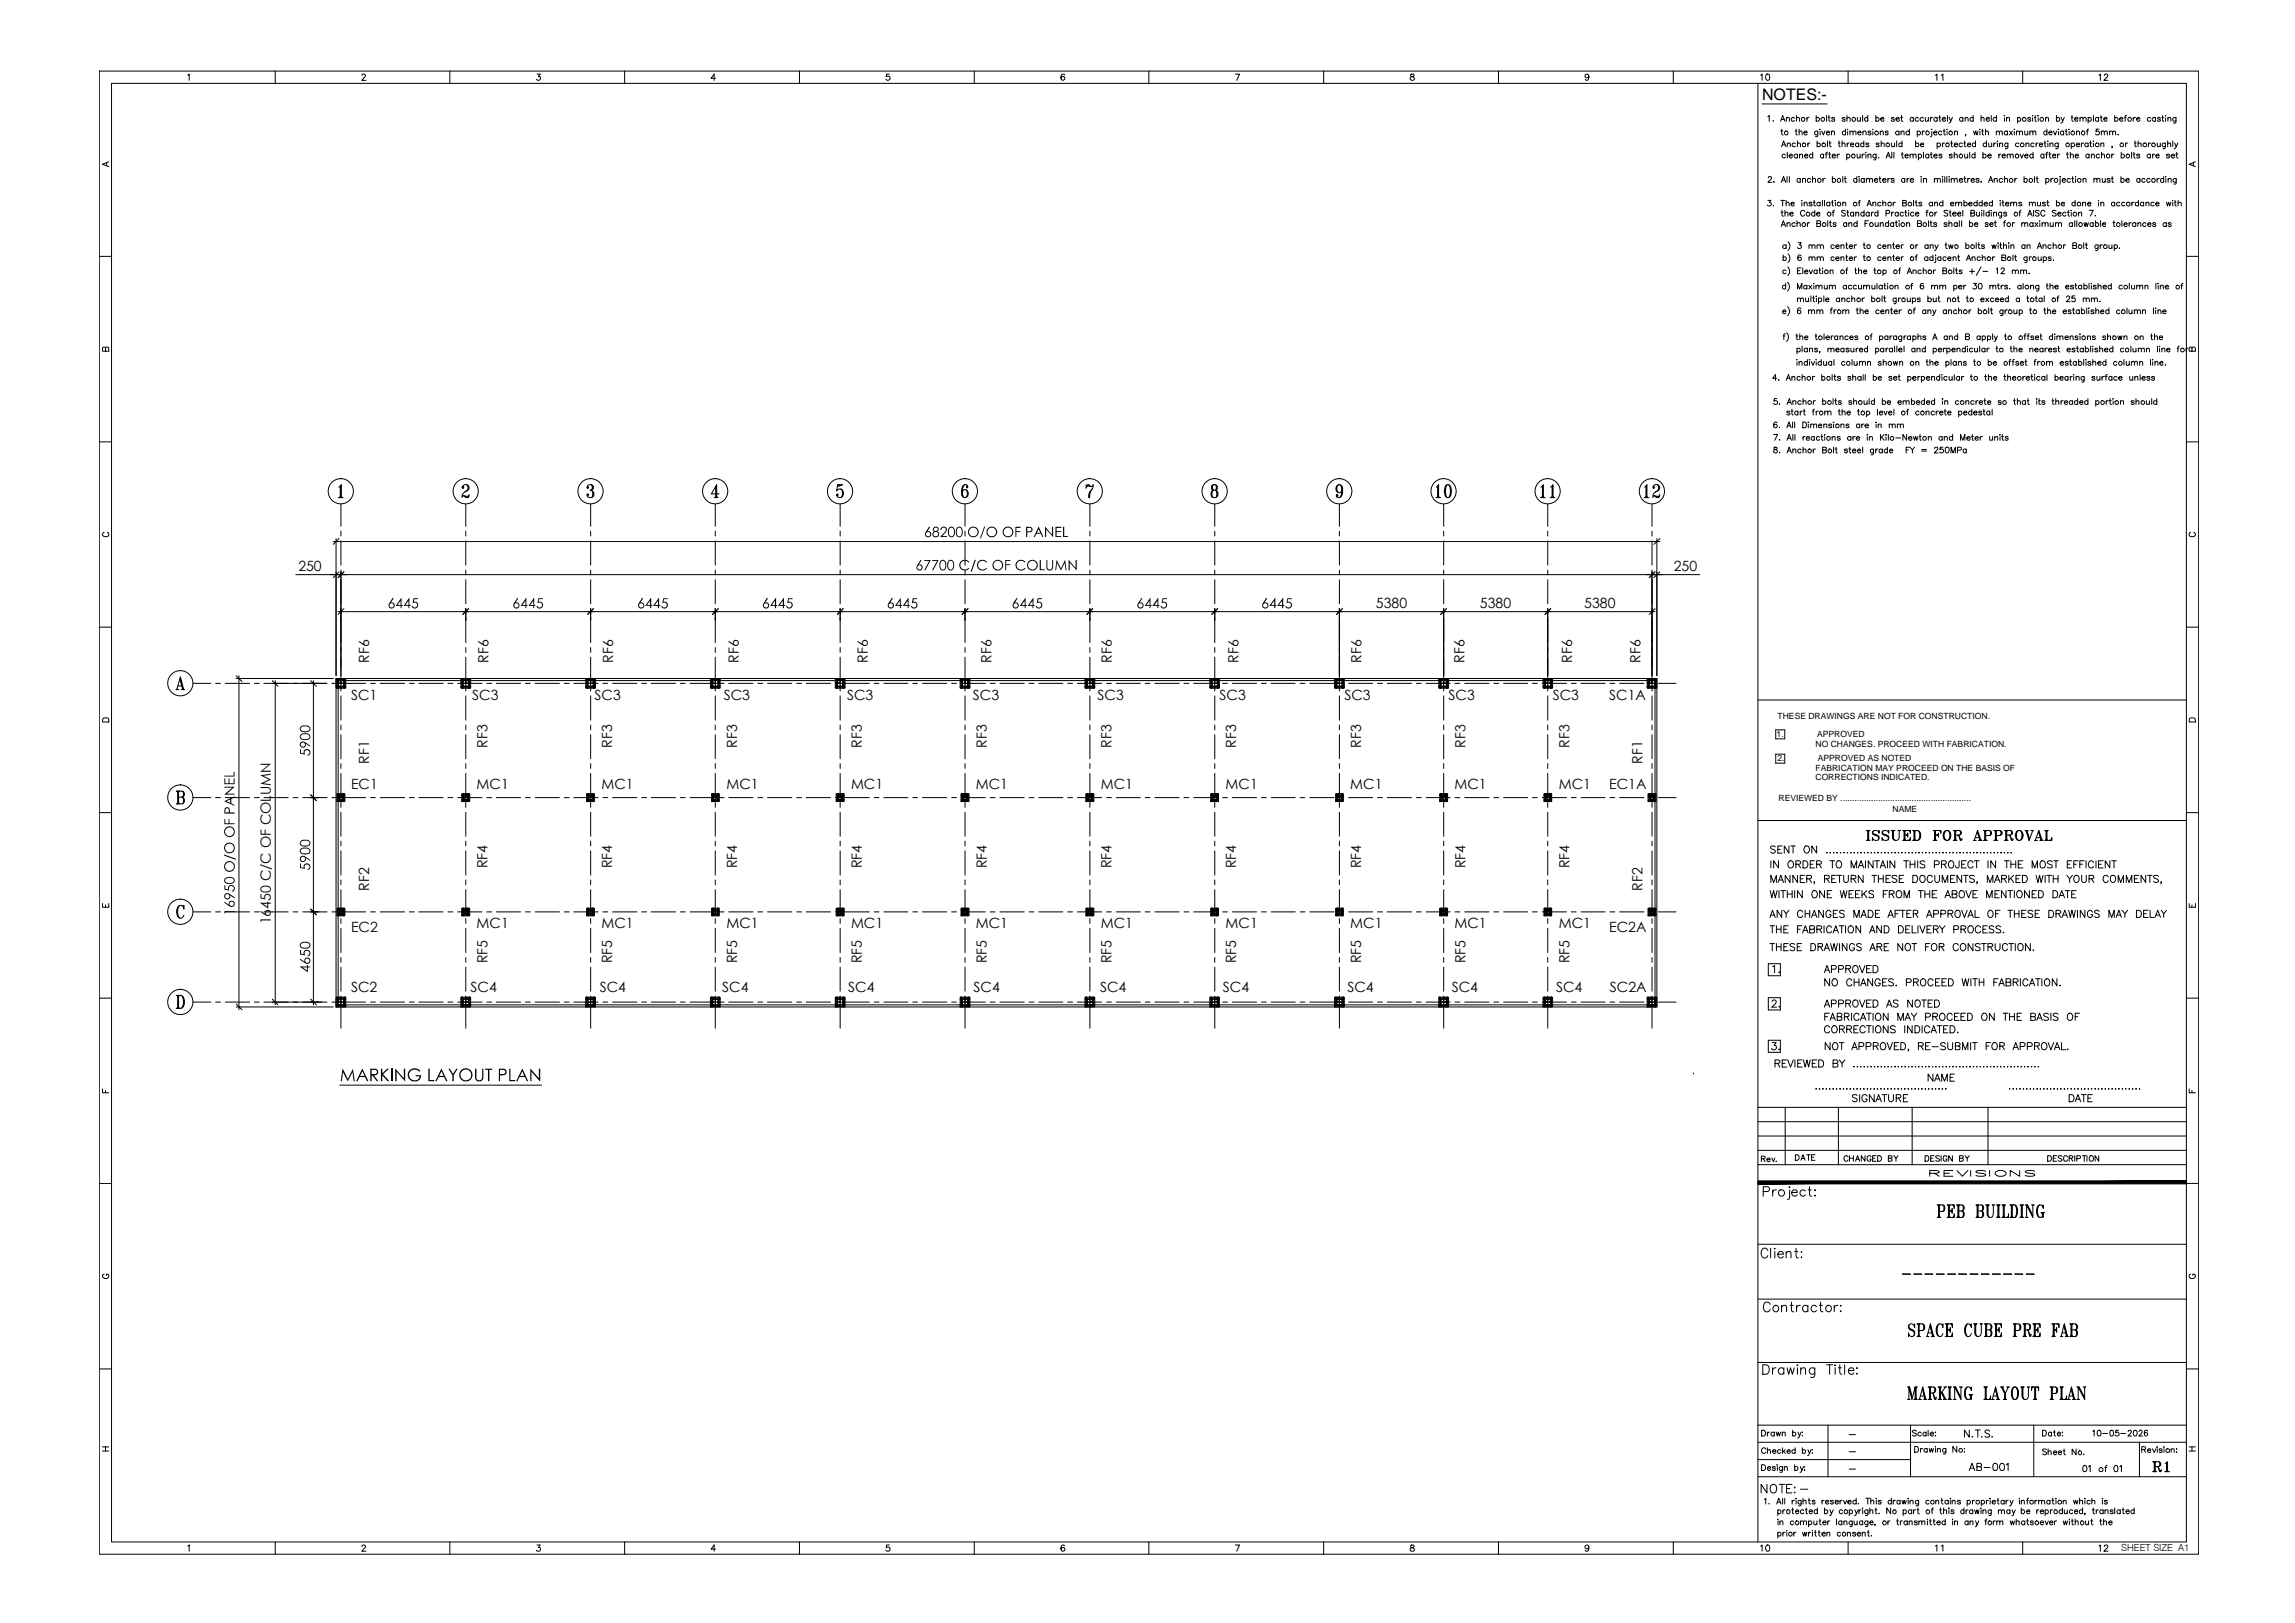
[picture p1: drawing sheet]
<svg xmlns="http://www.w3.org/2000/svg" width="420mm" height="297mm" viewBox="0 0 420 297" stroke-linecap="round" stroke-linejoin="round" font-family="sans-serif">
<defs><g id="words">
<text font-size="2.9" x="322.6" y="18.4">NOTES:-</text>
<g font-size="2.6">
<text x="54.6" y="104.6">250</text>
<text x="306.4" y="104.6">250</text>
<text x="251.9" y="111.3">5380</text>
<text x="270.9" y="111.3">5380</text>
<text x="290" y="111.3">5380</text>
<text x="67.6" y="121.3" transform="rotate(-90 67.6 121.3)">RF6</text>
<text x="89.4" y="121.3" transform="rotate(-90 89.4 121.3)">RF6</text>
<text x="112.3" y="121.3" transform="rotate(-90 112.3 121.3)">RF6</text>
<text x="135.3" y="121.3" transform="rotate(-90 135.3 121.3)">RF6</text>
<text x="158.9" y="121.3" transform="rotate(-90 158.9 121.3)">RF6</text>
<text x="181.5" y="121.3" transform="rotate(-90 181.5 121.3)">RF6</text>
<text x="203.6" y="121.3" transform="rotate(-90 203.6 121.3)">RF6</text>
<text x="226.8" y="121.3" transform="rotate(-90 226.8 121.3)">RF6</text>
<text x="249.3" y="121.3" transform="rotate(-90 249.3 121.3)">RF6</text>
<text x="268.1" y="121.3" transform="rotate(-90 268.1 121.3)">RF6</text>
<text x="287.8" y="121.3" transform="rotate(-90 287.8 121.3)">RF6</text>
<text x="300.3" y="121.3" transform="rotate(-90 300.3 121.3)">RF6</text>
<text x="64.3" y="128">SC1</text>
<text x="86.5" y="128">SC3</text>
<text x="108.9" y="128">SC3</text>
<text x="132.5" y="128">SC3</text>
<text x="155.1" y="128">SC3</text>
<text x="178.1" y="128">SC3</text>
<text x="200.9" y="128">SC3</text>
<text x="223.3" y="128">SC3</text>
<text x="246.1" y="128">SC3</text>
<text x="265.2" y="128">SC3</text>
<text x="284.3" y="128">SC3</text>
<text x="294.6" y="128">SC1A</text>
<text x="89.3" y="136.9" transform="rotate(-90 89.3 136.9)">RF3</text>
<text x="112.1" y="136.9" transform="rotate(-90 112.1 136.9)">RF3</text>
<text x="134.9" y="136.9" transform="rotate(-90 134.9 136.9)">RF3</text>
<text x="157.8" y="136.9" transform="rotate(-90 157.8 136.9)">RF3</text>
<text x="180.7" y="136.9" transform="rotate(-90 180.7 136.9)">RF3</text>
<text x="203.5" y="136.9" transform="rotate(-90 203.5 136.9)">RF3</text>
<text x="226.3" y="136.9" transform="rotate(-90 226.3 136.9)">RF3</text>
<text x="249.2" y="136.9" transform="rotate(-90 249.2 136.9)">RF3</text>
<text x="268.3" y="136.9" transform="rotate(-90 268.3 136.9)">RF3</text>
<text x="287.3" y="136.9" transform="rotate(-90 287.3 136.9)">RF3</text>
<text x="67.6" y="139.8" transform="rotate(-90 67.6 139.8)">RF1</text>
<text x="300.7" y="139.8" transform="rotate(-90 300.7 139.8)">RF1</text>
<text x="64.3" y="144.5">EC1</text>
<text x="87.3" y="144.5">MC1</text>
<text x="110.1" y="144.5">MC1</text>
<text x="133" y="144.5">MC1</text>
<text x="155.8" y="144.5">MC1</text>
<text x="178.7" y="144.5">MC1</text>
<text x="201.5" y="144.5">MC1</text>
<text x="224.4" y="144.5">MC1</text>
<text x="247.2" y="144.5">MC1</text>
<text x="266.3" y="144.5">MC1</text>
<text x="285.4" y="144.5">MC1</text>
<text x="294.6" y="144.5">EC1A</text>
<text x="89.3" y="158.9" transform="rotate(-90 89.3 158.9)">RF4</text>
<text x="112.1" y="158.9" transform="rotate(-90 112.1 158.9)">RF4</text>
<text x="134.9" y="158.9" transform="rotate(-90 134.9 158.9)">RF4</text>
<text x="157.8" y="158.9" transform="rotate(-90 157.8 158.9)">RF4</text>
<text x="180.7" y="158.9" transform="rotate(-90 180.7 158.9)">RF4</text>
<text x="203.5" y="158.9" transform="rotate(-90 203.5 158.9)">RF4</text>
<text x="226.3" y="158.9" transform="rotate(-90 226.3 158.9)">RF4</text>
<text x="249.2" y="158.9" transform="rotate(-90 249.2 158.9)">RF4</text>
<text x="268.3" y="158.9" transform="rotate(-90 268.3 158.9)">RF4</text>
<text x="287.3" y="158.9" transform="rotate(-90 287.3 158.9)">RF4</text>
<text x="67.6" y="163" transform="rotate(-90 67.6 163)">RF2</text>
<text x="300.7" y="163" transform="rotate(-90 300.7 163)">RF2</text>
<text x="49.6" y="169.2" transform="rotate(-90 49.6 169.2)">16450 C/C OF COLUMN</text>
<text x="64.3" y="170.6">EC2</text>
<text x="87.3" y="169.9">MC1</text>
<text x="110.1" y="169.9">MC1</text>
<text x="133" y="169.9">MC1</text>
<text x="155.8" y="169.9">MC1</text>
<text x="178.7" y="169.9">MC1</text>
<text x="201.5" y="169.9">MC1</text>
<text x="224.4" y="169.9">MC1</text>
<text x="247.2" y="169.9">MC1</text>
<text x="266.3" y="169.9">MC1</text>
<text x="285.4" y="169.9">MC1</text>
<text x="294.6" y="170.6">EC2A</text>
<text x="89.3" y="176.3" transform="rotate(-90 89.3 176.3)">RF5</text>
<text x="112.1" y="176.3" transform="rotate(-90 112.1 176.3)">RF5</text>
<text x="134.9" y="176.3" transform="rotate(-90 134.9 176.3)">RF5</text>
<text x="157.8" y="176.3" transform="rotate(-90 157.8 176.3)">RF5</text>
<text x="180.7" y="176.3" transform="rotate(-90 180.7 176.3)">RF5</text>
<text x="203.5" y="176.3" transform="rotate(-90 203.5 176.3)">RF5</text>
<text x="226.3" y="176.3" transform="rotate(-90 226.3 176.3)">RF5</text>
<text x="249.2" y="176.3" transform="rotate(-90 249.2 176.3)">RF5</text>
<text x="268.3" y="176.3" transform="rotate(-90 268.3 176.3)">RF5</text>
<text x="287.3" y="176.3" transform="rotate(-90 287.3 176.3)">RF5</text>
<text x="64.3" y="181.5">SC2</text>
<text x="86.2" y="181.5">SC4</text>
<text x="109.8" y="181.5">SC4</text>
<text x="132.2" y="181.5">SC4</text>
<text x="155.3" y="181.5">SC4</text>
<text x="178.2" y="181.5">SC4</text>
<text x="201.4" y="181.5">SC4</text>
<text x="223.9" y="181.5">SC4</text>
<text x="246.7" y="181.5">SC4</text>
<text x="265.8" y="181.5">SC4</text>
<text x="284.9" y="181.5">SC4</text>
<text x="294.7" y="181.5">SC2A</text>
</g>
<text font-size="1.8" x="388.3" y="283.9">SHEET SIZE A1</text>
<g font-size="1.6">
<text x="325.4" y="131.5">THESE DRAWINGS ARE NOT FOR CONSTRUCTION.</text>
<text x="325.3" y="134.8">1.</text>
<text x="332.4" y="136.6">NO CHANGES. PROCEED WITH FABRICATION.</text>
<text x="332.7" y="134.8">APPROVED</text>
<text x="325.4" y="139.3">2.</text>
<text x="332.4" y="141.1">FABRICATION MAY PROCEED ON THE BASIS OF</text>
<text x="332.4" y="142.8">CORRECTIONS INDICATED.</text>
<text x="332.8" y="139.3">APPROVED AS NOTED</text>
<text x="325.6" y="146.6">REVIEWED BY .......................................................</text>
<text x="346.5" y="148.5">NAME</text>
</g>
</g></defs>
<!-- layer: TEXT -->
<g fill="none" stroke="#000" stroke-width=".18">
<path d="M34.4 13.8l.2-.2v1.1M50.4 13v2.3M66.3 13.8l.2-.2h.3l.1 .2-.7 .9h.8M82.4 13v2.3M98.3 13.6h.6l-.3 .4a.39 .39 0 0 1 .3 .6 .39 .39 0 0 1-.7-.1M114.4 13v2.3M131 14.3h-.8l.5-.7v1.1M146.4 13v2.3M162.8 13.6h-.5l-.1 .4a.41 .41 0 0 1 .7 0 .41 .41 0 0 1-.1 .6 .41 .41 0 0 1-.6-.1M178.4 13v2.3M194.9 13.7l-.2-.1a.6 .6 0 0 0-.5 .5 .6 .6 0 0 0 .4 .6 .35 .35 0 0 0 .3-.4 .35 .35 0 0 0-.3-.3 .35 .35 0 0 0-.4 .3M210.3 13v2.3"/>
<path d="M226.2 13.6h.7l-.5 1.1M242.3 13v2.3M258.3 13.6v.3l.3 .1 .3 .3a.36 .36 0 0 1-.4 .4 .36 .36 0 0 1-.3-.5l.7-.4-.1-.2zM274.3 13v2.3M290.9 13.9a.37 .37 0 0 1-.5 .4 .37 .37 0 0 1-.2-.5 .37 .37 0 0 1 .5-.2 .56 .56 0 0 1 .2 .7 .56 .56 0 0 1-.6 .3l-.1-.1M306.3 13v2.3M322.3 13.8l.3-.2v1.1M322.6 19h11.9M323.4 13.6h.3a.64 .64 0 0 1 .3 .6 .64 .64 0 0 1-.4 .5 .73 .73 0 0 1-.2-1.1zM338.3 13v2.3M354.3 13.8l.3-.2v1.1M355.4 13.8l.3-.2v1.1"/>
<path d="M370.3 13v2.3M384.3 13.8l.2-.2v1.1M385.2 13.8l.3-.2h.3l.1 .2-.2 .4-.5 .5h.7M19.5 29.8v.5M19.9 29.6l-1.1 .5 1.1 .4M323.7 21.4l.2-.3v1.1M323.7 36.7h.5l-.3 .4h.2a.36 .36 0 0 1 0 .5 .36 .36 0 0 1-.5-.1M323.7 32.6l.2-.3 .3 .1 .1 .1-.6 .9h.7M324.6 22.1h.1M324.7 37.6h.1M324.8 33.2v.2zM326 22.2l.4-1.1 .4 1.1"/>
<path d="M326 24h.4M326 36.7h.7M326.1 38.8h.3M326.1 33.4l.4-1.1 .4 1.1M326.1 21.9h.5M326.2 26.9l.3-1.1 .5 1.1M326.2 23.6v.9v.2h.2M326.2 38.5v.8l.1 .2 .2 .1M326.3 33h.5M326.3 26.5h.5M326.4 36.7v1M326.8 39l.2-.2 .3 .1v.7"/>
<path d="M326.8 38.5v1.1M326.9 28.4a.35 .35 0 0 0-.6-.1 .35 .35 0 0 0 0 .5 .35 .35 0 0 0 .6 0M327 37.2l.2-.2 .3 .1v.6M327 36.7v1M327 21.7l.3-.2 .2 .1 .1 .6M327 21.5v.7M327.2 32.3v1.1M327.2 26.3l.3-.1h.2l.1 .7M327.2 26.2v.7M327.2 27.9v1M327.5 28.5h.6v-.2a.34 .34 0 0 0-.5 0 .34 .34 0 0 0 .1 .5 .34 .34 0 0 0 .4 0M327.6 32.3v1.1"/>
<path d="M327.7 39.1h.6l-.1-.2a.34 .34 0 0 0-.5 .1 .34 .34 0 0 0 .1 .4 .34 .34 0 0 0 .5 0M327.9 37.3h.6a.3 .3 0 0 0-.3-.3 .3 .3 0 0 0-.3 .3l.1 .3h.5M328.5 21.6a.33 .33 0 0 0-.5 0 .33 .33 0 0 0 0 .5 .33 .33 0 0 0 .5-.1M328.6 24h.4M328.7 26.3a.34 .34 0 0 0-.5 0 .34 .34 0 0 0 0 .5 .34 .34 0 0 0 .5-.1M328.8 23.6v.9l.2 .2M328.9 21.7l.4-.2 .2 .2v.5M328.9 21.1v1.1M329.1 26.3l.2-.1h.2l.1 .7M329.1 28.4a.35 .35 0 0 0-.5-.1 .35 .35 0 0 0 0 .5 .35 .35 0 0 0 .5 0M329.1 25.8v1.1M329.1 28.2v.7"/>
<path d="M329.4 24.2l.3-.2 .2 .2v.5M329.4 23.6v1.1M329.5 28.4l.2-.2 .3 .1v.6M329.5 28.2v.7M329.6 32.8a.33 .33 0 0 0-.5 0 .33 .33 0 0 0 0 .5 .33 .33 0 0 0 .5-.1M329.6 32.7v.7M329.8 36.7h.1M329.9 37.1v.6M330 32.9l.2-.2h.3l.1 .7M330 32.7v.7M330.3 24.3h.5a.34 .34 0 0 0-.4-.3 .34 .34 0 0 0-.2 .5 .34 .34 0 0 0 .4 .2l.2-.2M330.3 37.2l.1-.1h.4v.6"/>
<path d="M330.3 37v.7M330.3 28.5h.7a.32 .32 0 0 0-.5-.3 .32 .32 0 0 0-.1 .6l.2 .1 .4-.1M330.4 38.7a.39 .39 0 0 0-.5-.2 .39 .39 0 0 0-.3 .4v.2a.39 .39 0 0 0 .3 .5 .39 .39 0 0 0 .5-.3M330.8 21.5v.7M331 26.2v.7M331.2 21.5h-.2l-.2 .3M331.4 26.2h-.3l-.1 .3M331.5 32.8a.33 .33 0 0 0-.5 0 .33 .33 0 0 0 0 .5 .33 .33 0 0 0 .5-.1M331.7 37.1h-.5v.2l.5 .1v.2l-.2 .1-.3-.1M331.8 32.9l.3-.2h.2l.1 .7M331.8 32.3v1.1M331.9 28.4a.33 .33 0 0 0-.5-.1 .33 .33 0 0 0 0 .5 .33 .33 0 0 0 .5 0"/>
<path d="M331.9 27.9v1M332 37h.3M332.1 36.7v.8l.3 .2M332.2 39a.33 .33 0 0 0-.4-.1 .33 .33 0 0 0 0 .5 .33 .33 0 0 0 .4 0M332.2 38.5v1.1M332.5 21.6a.33 .33 0 0 1 .5 0 .33 .33 0 0 1 0 .5 .33 .33 0 0 1-.5-.1M332.5 21.1v1.1M332.6 39.1h.6l-.1-.2a.34 .34 0 0 0-.4 .1 .34 .34 0 0 0 0 .4 .34 .34 0 0 0 .5 0M332.7 26.3a.34 .34 0 0 1 .5 0 .34 .34 0 0 1 0 .5 .34 .34 0 0 1-.5-.1M332.7 25.8v1.1M332.8 24v.9l-.4 .1M332.8 24.1a.33 .33 0 0 0-.5 0 .33 .33 0 0 0 0 .5 .33 .33 0 0 0 .5-.1"/>
<path d="M333.1 23.7h.2zM333.2 37.1a.34 .34 0 0 0-.5 0 .34 .34 0 0 0 0 .5 .34 .34 0 0 0 .5 0M333.2 24.1v.6M333.2 37v.7M333.5 24l.3 .7 .3-.7M333.6 36.7v1M333.7 32.7v.7M333.9 28.4a.33 .33 0 0 0-.5-.1 .33 .33 0 0 0 0 .5 .33 .33 0 0 0 .5 0M333.9 28.2v.7M334 36.7v1M334.2 32.7h-.3l-.2 .2M334.2 28.2h.3"/>
<path d="M334.4 24.3h.6a.34 .34 0 0 0-.5-.3 .34 .34 0 0 0-.2 .5 .34 .34 0 0 0 .4 .2l.3-.2M334.4 21.1v1.1M334.6 27.9l-.3 .1v.9M334.6 25.8v1.1M334.7 21.5h.3M334.8 28.2h.3M334.8 21.1v.9l.3 .2M334.9 26.2h.3M334.9 27.9v.8l.3 .2M335 25.8v.9l.3 .2M335 37.1a.34 .34 0 0 0-.5 0 .34 .34 0 0 0 0 .5 .34 .34 0 0 0 .5 0M335 37v.7"/>
<path d="M335.3 24.2l.4-.2 .1 .7M335.3 24v.7M335.3 37h.3M335.4 28.5h.6a.33 .33 0 0 0-.5-.2 .33 .33 0 0 0 0 .5l.3 .1 .2-.1M335.5 32.8a.33 .33 0 0 1 .5 0 .33 .33 0 0 1 0 .5 .33 .33 0 0 1-.5-.1M335.5 36.7v.8l.2 .2M335.5 38.8h.3M335.5 32.3v1.1M335.8 38.5h-.2v.2v.9M335.9 21.6l-.2-.1-.4 .1 .5 .3v.3h-.4l-.1-.2M335.9 36.7h.2zM336 37.1v.6"/>
<path d="M336.4 28.2v.7M336.5 26.2h.4M336.7 25.8v.9l.2 .2M336.8 28.2l-.3 .1-.1 .2M337.2 26.3l.3-.1h.2l.1 .7M337.2 25.8v1.1M337.4 37.2l.2-.2 .2 .1 .1 .6M337.4 32.3v1.1M337.4 37v.7M337.7 32.7h.3M337.8 32.3v.9v.1l.2 .1M337.8 21.6l-.2-.1-.4 .1 .5 .3v.3h-.4l-.1-.2"/>
<path d="M337.8 38.6l-.2-.1-.4 .1v.3l.6 .2-.1 .4-.3 .1-.2-.2M337.9 24.1a.33 .33 0 0 0-.5 0 .33 .33 0 0 0 0 .5 .33 .33 0 0 0 .5-.1M337.9 23.6v1.1M338.1 28.4a.33 .33 0 0 1 .5-.1 .33 .33 0 0 1 0 .5 .33 .33 0 0 1-.5 0M338.1 38.8h.4M338.1 28.2v1.1M338.1 21.7l.5-.2 .1 .2v.5M338.1 21.1v1.1M338.2 26.2v.7M338.2 23.7h.1M338.3 38.5v.8v.2l.2 .1M338.3 24.1v.6"/>
<path d="M338.6 26.2l-.4 .1v.2M338.7 24.2l.2-.2 .3 .1v.6M338.7 24v.7M338.8 26.5h.6v-.2a.33 .33 0 0 0-.5 0 .33 .33 0 0 0 0 .5 .33 .33 0 0 0 .5-.1M339.2 24.2l.3-.2 .2 .1 .1 .6M339.4 39a.33 .33 0 0 0-.5-.1 .33 .33 0 0 0 0 .5 .33 .33 0 0 0 .5 0M339.4 38.8v.8M339.7 39l.3-.2 .2 .1 .1 .7M339.7 38.8v.8M340 32.8a.33 .33 0 0 0-.5 0 .33 .33 0 0 0 0 .5 .33 .33 0 0 0 .5-.1M340 32.3v1.1M340 28.2l.1 .7 .4-.2"/>
<path d="M340 21.5l.1 .7h.3l.2-.2M340.1 24.3h.6a.34 .34 0 0 0-.6-.2 .34 .34 0 0 0 .2 .6h.2l.2-.2M340.2 37h.3M340.3 26.3a.34 .34 0 0 0-.5 0 .34 .34 0 0 0 0 .5 .34 .34 0 0 0 .5-.1M340.3 32.4h.1zM340.3 26.2v.7M340.4 32.7v.7M340.5 28.2v.7M340.6 36.7l-.2 .1v.9M340.6 21.5v.7M340.9 28.2v.7M341 21.1v1.1"/>
<path d="M341.1 24.2l.4-.2 .1 .2v.5M341.1 24v.7M341.2 26.3a.34 .34 0 0 0-.5 0 .34 .34 0 0 0 0 .5 .34 .34 0 0 0 .5-.1M341.2 25.8v1.1M341.3 39a.33 .33 0 0 0-.5-.1 .33 .33 0 0 0 0 .5 .33 .33 0 0 0 .5 0M341.3 38.5v1.1M341.3 32.8a.33 .33 0 0 0-.5 0 .33 .33 0 0 0 0 .5 .33 .33 0 0 0 .5-.1M341.3 32.7v.7M341.3 28.2l-.2 .1-.2 .2M341.5 27.9h.1zM341.6 28.3v.6M341.7 32.9l.2-.2h.3l.1 .7"/>
<path d="M341.7 32.7v.7M341.8 37.7l.4-1 .4 1M341.9 21.6a.33 .33 0 0 0-.4 0 .33 .33 0 0 0 0 .5 .33 .33 0 0 0 .4-.1M341.9 21.1v1.1M341.9 37.4h.5M342 28.4l.2-.2 .3 .1v.6M342 28.2v.7M342.2 26.3l-.6-.1v.2l.5 .2 .1 .1-.3 .2-.3-.2M342.2 39a.33 .33 0 0 0-.5-.1 .33 .33 0 0 0 0 .5 .33 .33 0 0 0 .5 0M342.2 38.8v.8M342.3 32.9l.2-.2h.2l.1 .7M342.5 24.1l-.2-.1-.3 .1 .5 .3v.3h-.3l-.2-.2"/>
<path d="M342.6 38.8v.8M342.8 23.7h.1M342.9 37.2l.2-.2 .3 .1v.6M342.9 24.1v.6M342.9 37v.7M343 38.8l-.3 .1-.1 .2M343.2 32.9h.6a.32 .32 0 0 0-.5-.2 .32 .32 0 0 0-.1 .5l.2 .2 .4-.2M343.4 21.6a.33 .33 0 0 1 .5 0 .33 .33 0 0 1 0 .5 .33 .33 0 0 1-.5-.1M343.4 21.1v1.1M343.5 28.2l-.1 .9-.1 .2-.3-.1M343.5 28.4a.33 .33 0 0 0-.5-.1 .33 .33 0 0 0 0 .5 .33 .33 0 0 0 .5 0M343.8 39a.33 .33 0 0 0-.5-.1 .33 .33 0 0 0 0 .5 .33 .33 0 0 0 .5 0"/>
<path d="M343.8 38.5v1.1M343.9 28.8v.1zM344 26.3l-.2-.1-.3 .1 .5 .3v.2l-.5-.1M344 32.7h.4M344.1 32.3v.9l.3 .2M344.2 24.2l.4-.2 .2 .7M344.2 24v.7M344.3 21.8h.6a.34 .34 0 0 0-.6-.2 .34 .34 0 0 0 .2 .6h.2l.2-.2M344.4 37.1a.34 .34 0 0 0-.5 0 .34 .34 0 0 0 0 .5 .34 .34 0 0 0 .5 0M344.4 26.3l.2-.1h.3v.7M344.4 25.8v1.1M344.6 32.9h.7a.35 .35 0 0 0-.6-.1 .35 .35 0 0 0 .2 .6l.4-.2"/>
<path d="M344.7 37.2l.2-.2 .3 .1v.6M344.7 36.7v1M345.3 39h.6v-.4l-.6-.1v1.1M345.3 28.9l.4-1 .4 1M345.5 28.5h.4M345.6 32.7v.7M345.7 24.1l-.2-.1-.4 .1 .5 .3v.3h-.3l-.2-.2M346 32.7h-.2l-.2 .2M346.3 26.2v.6l.3 .1 .3-.2M346.3 38.8v.8M346.3 27.9v1M346.6 37v.7"/>
<path d="M346.7 38.8l-.2 .1-.2 .2M346.7 27.9v1M346.8 32.8l-.1-.1h-.4v.2l.3 .1 .2 .2-.2 .2-.3-.1-.1-.1M346.8 21.6l-.2-.1-.3 .1 .5 .3v.3h-.5v-.2M346.9 26.2v.7M347 37l-.2 .1-.2 .2M347.1 21.8h.6a.33 .33 0 0 0-.4-.2 .33 .33 0 0 0-.2 .4 .33 .33 0 0 0 .5 .2l.1-.2M347.2 25.8v1.1M347.5 39a.33 .33 0 0 0-.5-.1 .33 .33 0 0 0 0 .5 .33 .33 0 0 0 .5 0M347.5 38.8v.8M347.7 24.1a.35 .35 0 0 0-.6 0 .35 .35 0 0 0 0 .5 .35 .35 0 0 0 .6-.1M347.7 24v.7"/>
<path d="M348 21.5h.3M348 24.2l.3-.2 .2 .1 .1 .6M348 24v.7M348.1 28.2h.4M348.1 21.1v.9l.1 .2h.2M348.2 26.3a.34 .34 0 0 0-.5 0 .34 .34 0 0 0 0 .5 .34 .34 0 0 0 .5-.1M348.2 25.8v1.1M348.2 27.9v.8l.3 .2M348.3 37.1h.6l.1-.3-.7-.1v1l.7-.1v-.2l-.2-.3M348.5 39a.33 .33 0 0 0-.5-.1 .33 .33 0 0 0 0 .5 .33 .33 0 0 0 .5 0M348.7 32.8a.33 .33 0 0 0-.5 0 .33 .33 0 0 0 0 .5 .33 .33 0 0 0 .5-.1M348.7 38.8h.4"/>
<path d="M348.7 32.7v.7M348.8 28.5h.5a.33 .33 0 0 0-.5-.2 .33 .33 0 0 0 .1 .5l.2 .1 .2-.1M348.9 38.5v.8v.2l.2 .1M349.1 32.7v.7M349.4 38.5h.1M349.4 38.9v.7M349.5 32.7h-.2l-.2 .2M349.6 24.1a.35 .35 0 0 0-.6 0 .35 .35 0 0 0 0 .5 .35 .35 0 0 0 .6-.1M349.6 23.6v1.1M349.7 28.4l.2-.2 .3 .1v.6M349.7 28.2v.7M349.7 32.9h.6a.32 .32 0 0 0-.4-.2 .32 .32 0 0 0-.1 .5l.2 .2 .3-.2"/>
<path d="M350.2 28.4l.3-.2 .2 .1 .1 .6M350.3 21.6a.33 .33 0 0 0-.5 0 .33 .33 0 0 0 0 .5 .33 .33 0 0 0 .5-.1M350.3 21.5v.7M350.3 36.7v1M350.4 39a.33 .33 0 0 0-.5-.1 .33 .33 0 0 0 0 .5 .33 .33 0 0 0 .5 0M350.6 37h.4M350.7 39.1h.6a.35 .35 0 0 0-.6-.1 .35 .35 0 0 0 .2 .6l.4-.2M350.7 26.3a.34 .34 0 0 1 .5 0 .34 .34 0 0 1 0 .5 .34 .34 0 0 1-.5-.1M350.7 25.8v1.1M350.8 36.7v.8l.2 .2M351 24.1a.33 .33 0 0 1 .5 0 .33 .33 0 0 1 0 .5 .33 .33 0 0 1-.5-.1M351 24v1"/>
<path d="M351.2 28.4a.33 .33 0 0 1 .5-.1 .33 .33 0 0 1 0 .5 .33 .33 0 0 1-.5 0M351.2 21.6a.33 .33 0 0 0-.5 0 .33 .33 0 0 0 0 .5 .33 .33 0 0 0 .5-.1M351.2 28.2v1.1M351.6 26.5h.6v-.2a.33 .33 0 0 0-.5 0 .33 .33 0 0 0 0 .5 .33 .33 0 0 0 .5-.1M351.7 32.4h.1M351.7 32.7v.7M351.8 37.1h-.5v.2l.5 .1v.2l-.2 .1-.3-.1M351.9 24v.7M352.1 32.9l.2-.2h.4v.7M352.1 21.6a.35 .35 0 0 0-.5 0 .35 .35 0 0 0 0 .5 .35 .35 0 0 0 .5-.1M352.1 27.9v1M352.1 32.7v.7"/>
<path d="M352.4 24h-.2l-.3 .3M352.5 21.5v.7h.3l.2-.2M352.6 38.8h.3M353 38.5h-.2l-.1 .2v.9M353 21.5v.7M353.1 28.4a.33 .33 0 0 0-.5-.1 .33 .33 0 0 0 0 .5 .33 .33 0 0 0 .5 0M353.1 28.2v.7M353.4 28.2h.4M353.4 21.5v.7M353.5 27.9v.8l.3 .2M353.6 23.7h.1zM353.7 24.1v.7l-.3 .2"/>
<path d="M353.8 37.1a.35 .35 0 0 0-.5 0 .35 .35 0 0 0 0 .5 .35 .35 0 0 0 .5 0M353.8 37v.7M353.8 21.5h-.1l-.3 .3M354 24.3h.6a.34 .34 0 0 0-.4-.3 .34 .34 0 0 0-.3 .5 .34 .34 0 0 0 .5 .2l.2-.2M354 28.5h.6v-.2a.34 .34 0 0 0-.5 0 .34 .34 0 0 0 .1 .5 .34 .34 0 0 0 .4 0M354.1 32.9l.3-.2h.2l.1 .7M354.1 32.7v.7M354.2 37.2l.2-.2 .3 .1v.6M354.2 37v.7M354.2 38.8v.8M354.6 38.8l-.2 .1-.2 .2M354.6 26.3a.35 .35 0 0 1 .6 0 .35 .35 0 0 1 0 .5 .35 .35 0 0 1-.6-.1"/>
<path d="M354.6 21.6a.33 .33 0 0 0-.4 0 .33 .33 0 0 0 0 .5 .33 .33 0 0 0 .4-.1M354.6 21.5v.7M354.6 26.2v1M354.7 32.9l.2-.2h.3v.7M354.9 21.5h.4M355.1 21.1v.9l.2 .2M355.5 24.1a.33 .33 0 0 0-.5 0 .33 .33 0 0 0 0 .5 .33 .33 0 0 0 .5-.1M355.5 28.4l-.2-.2-.3 .1v.2l.4 .1 .1 .2-.2 .1-.3-.1M355.6 32.4h.1zM355.6 21.8h.6a.33 .33 0 0 0-.4-.2 .33 .33 0 0 0-.2 .4 .33 .33 0 0 0 .5 .2l.1-.2M355.6 26.2v.7M355.7 32.7v.7"/>
<path d="M355.7 37.1a.35 .35 0 0 0-.5 0 .35 .35 0 0 0 0 .5 .35 .35 0 0 0 .5 0M355.7 36.7v1M355.7 24h.4M355.9 23.6v.9l.1 .2h.2M356 26.2h-.3l-.1 .3M356 32.3v1.1M356.4 32.3v1.1M356.4 23.7h.1M356.5 24.1v.6M356.5 21.1v1.1M356.6 38.6l-.3-.1-.4 .1 .1 .3 .5 .2v.4l-.4 .1-.2-.2M356.8 32.4h.1"/>
<path d="M356.8 21.5l.3 .7 .3-.7M356.8 38.8h.4M356.8 32.7v.7M357 38.5v.8l.2 .3M357.1 37.3h.6a.3 .3 0 0 0-.3-.3 .3 .3 0 0 0-.3 .3l.1 .3h.5M357.1 26.2h.4M357.1 22.2l-.3 .3M357.2 32.9l.3-.2h.2l.1 .7M357.2 32.7v.7M357.3 25.8v.9l.2 .2M357.4 28.4l-.2-.2-.3 .1-.1 .1 .5 .2 .1 .2-.2 .1-.4-.1M357.5 39.1h.6a.35 .35 0 0 0-.6-.1 .35 .35 0 0 0 .2 .6l.4-.2"/>
<path d="M357.8 26.5h.6a.3 .3 0 0 0-.3-.3 .3 .3 0 0 0-.3 .3l.1 .3 .5-.1M357.8 28.4l.1-.1h.4v.6M357.8 32.9l.2-.2h.3v.7M357.8 27.9v1M357.8 24.2l.3-.2 .2 .1 .1 .6M357.8 24v.7M358 37.2l.3-.2 .2 .1 .1 .6M358 37v.7M358.4 39.1h.6a.32 .32 0 0 0-.5-.2 .32 .32 0 0 0 0 .5l.2 .2 .3-.2M358.6 37.2l.2-.2 .3 .1v.6M358.7 32.9h.6a.32 .32 0 0 0-.5-.2 .32 .32 0 0 0-.1 .5l.3 .2 .3-.2M359.3 26.3a.34 .34 0 0 0-.5 0 .34 .34 0 0 0 0 .5 .34 .34 0 0 0 .5-.1"/>
<path d="M359.3 21.6a.33 .33 0 0 0-.4 0 .33 .33 0 0 0 0 .5 .33 .33 0 0 0 .4-.1M359.3 21.5v.7M359.3 38.5v1.1M359.5 26.2h.3M359.6 37.1a.34 .34 0 0 1 .4 0 .34 .34 0 0 1 0 .5 .34 .34 0 0 1-.4 0M359.6 32.7h.3M359.6 36.7v1M359.7 25.8v.9l.2 .2M359.7 28.2l.1 .7 .4-.2M359.7 32.3v.9l.2 .2M359.8 21.7l.3-.2 .2 .2v.5M359.8 21.5v.7"/>
<path d="M359.9 24.7l-.1 .2M360.2 26.5h.6a.3 .3 0 0 0-.3-.3 .3 .3 0 0 0-.3 .3l.1 .3 .5-.1M360.2 28.2v.7M360.2 32.7v.7M360.4 37.3l.6-.1a.33 .33 0 0 0-.5-.1 .33 .33 0 0 0 0 .5 .33 .33 0 0 0 .5 0M360.6 27.9v1M360.7 32.7h-.3l-.2 .2M360.8 39l.6-.1 .1-.3-.7-.1v1.1l.6-.1 .1-.3-.3-.2M360.9 32.9h.6a.32 .32 0 0 0-.5-.2 .32 .32 0 0 0-.1 .5l.2 .2 .4-.2M361.2 21.6a.33 .33 0 0 0-.4 0 .33 .33 0 0 0 0 .5 .33 .33 0 0 0 .4-.1M361.2 21.1v1.1M361.3 24l.2 .7 .2-.7 .2 .7 .2-.7"/>
<path d="M361.6 28.4a.33 .33 0 0 0-.5-.1 .33 .33 0 0 0 0 .5 .33 .33 0 0 0 .5 0M361.6 27.9v1M361.7 26.3a.34 .34 0 0 0-.5 0 .34 .34 0 0 0 0 .5 .34 .34 0 0 0 .5-.1M361.7 25.8v1.1M361.8 38.8l.1 .7h.4l.1-.2M362 37.1a.35 .35 0 0 0-.6 0 .35 .35 0 0 0 0 .5 .35 .35 0 0 0 .6 0M362 36.7v1M362.3 32.8v-.1h-.5v.2l.3 .1 .2 .2-.2 .2-.3-.1v-.1M362.4 38.8v.8M362.4 23.7h.1M362.5 24.1v.6M362.7 33.2v.2z"/>
<path d="M362.7 21.7l.4-.2 .1 .7M362.7 21.1v1.1M362.8 24h.3M362.8 38.5h.1M362.8 38.9v.7M362.9 37.1a.34 .34 0 0 0-.5 0 .34 .34 0 0 0 0 .5 .34 .34 0 0 0 .5 0M362.9 36.7v1M362.9 23.6v.9l.2 .2M363 28.4a.33 .33 0 0 1 .5-.1 .33 .33 0 0 1 0 .5 .33 .33 0 0 1-.5 0M363 27.9v1M363.2 38.5v1.1M363.2 37.3h.7l-.1-.2a.35 .35 0 0 0-.5 .1 .35 .35 0 0 0 .1 .5 .35 .35 0 0 0 .5-.1"/>
<path d="M363.5 24.2l.4-.2 .1 .2v.5M363.5 23.6v1.1M363.6 21.8h.6a.34 .34 0 0 0-.4-.3 .34 .34 0 0 0-.2 .5 .34 .34 0 0 0 .4 .2l.2-.2M363.7 26.3a.34 .34 0 0 0-.5 0 .34 .34 0 0 0 0 .5 .34 .34 0 0 0 .5-.1M363.7 25.8v1.1M363.9 28.5h.6a.32 .32 0 0 0-.4-.3 .32 .32 0 0 0-.1 .6l.2 .1 .3-.1M364 33.4l.5-1.1 .3 1.1M364.1 26.2v.6l.3 .1 .2-.2M364.2 39a.33 .33 0 0 0-.5-.1 .33 .33 0 0 0 0 .5 .33 .33 0 0 0 .5 0M364.2 38.5v1.1M364.2 33h.5M364.5 38.5h.1"/>
<path d="M364.5 21.1v1.1M364.5 38.9v.7M364.6 26.2v.7M364.8 37.1a.34 .34 0 0 0-.5 0 .34 .34 0 0 0 0 .5 .34 .34 0 0 0 .5 0M364.8 36.7v1M365 39l.2-.2 .3 .1v.7M365 38.8v.8M365 26.2v.7M365.1 32.9l.3-.2h.2v.7M365.1 32.7v.7M365.4 26.2h-.2l-.2 .3M365.5 24.2l.2-.2 .3 .1v.6"/>
<path d="M365.5 24v.7M365.5 21.6a.35 .35 0 0 0-.5 0 .35 .35 0 0 0 0 .5 .35 .35 0 0 0 .5-.1M365.5 21.1v1.1M365.7 25.8v.1zM365.7 26.2v.7M365.9 28.2v.7M366 24.2l.3-.2 .2 .1 .1 .6M366.1 26.3l.2-.1h.3v.7M366.1 26.2v.7M366.2 36.7h.1M366.2 37.1v.6M366.3 28.2l-.2 .1-.2 .2"/>
<path d="M366.5 38.8l-.1 1h-.4M366.5 39a.33 .33 0 0 0-.5-.1 .33 .33 0 0 0 0 .5 .33 .33 0 0 0 .5 0M366.5 37h.4M366.5 28.5h.6a.33 .33 0 0 0-.5-.2 .33 .33 0 0 0 .1 .5l.2 .1 .2-.1M366.6 32.8a.35 .35 0 0 0-.5-.1 .35 .35 0 0 0 0 .6 .35 .35 0 0 0 .5-.1M366.7 36.7v.8l.2 .2M367 32.9l.2-.2h.3v.7M366.9 21.2h.1M367 21.6v.6M367 32.3v1.1M367.2 37.3h.6a.3 .3 0 0 0-.3-.3 .3 .3 0 0 0-.3 .3l.1 .3h.5M367.3 21.7l.5-.2 .1 .7"/>
<path d="M367.3 21.5v.7M367.4 39l-.2-.2-.3 .1v.2l.3 .1 .2 .2-.2 .2-.3-.1-.1-.1M367.5 28.4l.2-.2 .3 .1v.6M367.5 28.2v.7M367.5 24.1a.33 .33 0 0 0-.5 0 .33 .33 0 0 0 0 .5 .33 .33 0 0 0 .5-.1M367.5 24v.7M367.6 26.2v.9l-.2 .1-.3-.1M367.6 26.3a.34 .34 0 0 0-.5 0 .34 .34 0 0 0 0 .5 .34 .34 0 0 0 .5-.1M367.9 24l.5 .7M368 28.4l.3-.2 .2 .1 .1 .6M368.1 37.2l.3-.2 .2 .1 .1 .6M368.1 37v.7"/>
<path d="M368.4 24l-.5 .7M368.7 37.2l.2-.2 .3 .1v.6M368.7 23.7h.1M368.8 24.1v.6M368.9 32.7v.7M369.2 24.2l.4-.2 .1 .7M369.2 24v.7M369.2 32.7h-.2l-.1 .2M369.4 21.6a.33 .33 0 0 1 .5 0 .33 .33 0 0 1 0 .5 .33 .33 0 0 1-.5-.1M369.4 21.5v1M369.6 26.3a.34 .34 0 0 0-.5 0 .34 .34 0 0 0 0 .5 .34 .34 0 0 0 .5-.1M369.6 38.8h.4"/>
<path d="M369.7 24.2l.4-.2 .2 .7M369.8 28.2l.3 .7 .3-.7M370 38.5l-.2 .2v.9M370.1 37.1h-.5v.2l.4 .1 .1 .2-.2 .1-.3-.1M370.6 32.8a.33 .33 0 0 1 .4 0 .33 .33 0 0 1 0 .5 .33 .33 0 0 1-.4-.1M370.6 32.3v1.1M370.7 24v.7h.3l.2-.2M370.7 28.5h.6l-.1-.2a.34 .34 0 0 0-.4 0 .34 .34 0 0 0 0 .5 .34 .34 0 0 0 .5 0M370.9 26.3l.3-.1h.2v.7M370.9 26.2v.7M371.2 39.6l.4-1.1 .4 1.1M371.2 24v.7"/>
<path d="M371.4 39.2h.5M371.5 37.2l.2-.1h.3l.1 .6M371.5 37v.7M371.6 24.2l.4-.2 .2 .7M371.6 24v.7M371.8 21.6l-.2-.1-.4 .1 .6 .4-.1 .2h-.3l-.2-.2M372.1 37.2l.2-.2 .3 .1v.6M372.1 21.2h.1M372.1 21.6v.6M372.2 24.2l.4-.2 .1 .7M372.2 28.4a.35 .35 0 0 0-.5-.1 .35 .35 0 0 0 0 .5 .35 .35 0 0 0 .5 0M372.2 27.9v1"/>
<path d="M372.3 38.5v1.1M372.4 26.3a.34 .34 0 0 0-.5 0 .34 .34 0 0 0 0 .5 .34 .34 0 0 0 .5-.1M372.4 21.5h.4M372.5 32.3v1.1M372.6 21.1v.9l.2 .2M372.8 26.2v.7M372.8 32.7h.3M372.9 32.3v.9l.1 .1 .2 .1M373 37l.1 .6 .2 .1 .3-.2M373.1 21.2h.1zM373.1 26.2h-.2l-.1 .3M373.1 21.6v.6"/>
<path d="M373.3 38.6l-.2-.1-.5 .1 .1 .3 .6 .2-.1 .4-.3 .1-.3-.2M373.4 26.5h.5a.3 .3 0 0 0-.3-.3 .3 .3 0 0 0-.2 .3l.1 .3 .4-.1M373.6 37v.7M374.2 28.4a.33 .33 0 0 0-.5-.1 .33 .33 0 0 0 0 .5 .33 .33 0 0 0 .5 0M374.2 26.2h.3M374.2 28.2v.7M374.4 38.7a.39 .39 0 0 0-.5-.2 .39 .39 0 0 0-.3 .4v.2a.39 .39 0 0 0 .3 .4 .39 .39 0 0 0 .5-.2M374.4 25.8v.9l.2 .2M374.5 37.1l-.2-.1-.4 .1 .5 .3v.2h-.5M374.5 21.7l.4-.2 .1 .2v.5M374.5 28.2h.3M374.5 21.5v.7"/>
<path d="M374.5 32.8a.33 .33 0 0 1 .5 0 .33 .33 0 0 1 0 .5 .33 .33 0 0 1-.5-.1M374.5 32.7v1M374.7 37h.4M374.7 24.1a.33 .33 0 0 0-.4 0 .33 .33 0 0 0 0 .5 .33 .33 0 0 0 .4-.1M374.7 23.6v1.1M374.9 36.7v.8l.2 .2M374.9 25.8v.1zM374.9 27.9l-.2 .1v.9M374.9 26.2v.7M375.1 24.3h.6a.34 .34 0 0 0-.6-.2 .34 .34 0 0 0 .2 .6h.2l.2-.2M375.1 28.2h.4M375.3 27.9v.8l.2 .2"/>
<path d="M375.3 26.3l.3-.1h.2v.7M375.3 26.2v.7M375.5 32.7v.7M375.8 28.5h.6a.33 .33 0 0 0-.6-.2 .33 .33 0 0 0 .1 .5l.2 .1 .3-.1M375.9 32.7h-.3l-.1 .2M375.9 24l.3 .7 .3-.7M376.4 38.6l-.2-.1-.5 .1 .1 .2 .6 .5-.2 .3-.5-.2M376.5 21.6a.33 .33 0 0 1 .5 0 .33 .33 0 0 1 0 .5 .33 .33 0 0 1-.5-.1M376.5 37.1a.34 .34 0 0 1 .5 0 .34 .34 0 0 1 0 .5 .34 .34 0 0 1-.5 0M376.5 21.1v1.1M376.5 36.7v1M376.7 28.2v.7"/>
<path d="M376.7 39.1h.6a.32 .32 0 0 0-.4-.2 .32 .32 0 0 0-.1 .5l.2 .2 .3-.2M376.8 23.7h.1zM376.8 26.2v.8l-.2 .2-.2-.1M376.8 26.3a.35 .35 0 0 0-.5 0 .35 .35 0 0 0 0 .5 .35 .35 0 0 0 .5-.1M376.9 24.1v.6M377.1 28.2l-.2 .1-.2 .2M377.2 32.3v.1zM377.2 32.7v.8l-.2 .2M377.3 21.5l.3 .7 .3-.7M377.4 37.3l.6-.1a.33 .33 0 0 0-.5-.1 .33 .33 0 0 0 0 .5 .33 .33 0 0 0 .5 0M377.5 32.9h.6a.32 .32 0 0 0-.4-.2 .32 .32 0 0 0-.1 .5l.2 .2 .3-.2M377.6 22.2l-.3 .3"/>
<path d="M377.8 24.1a.33 .33 0 0 0-.5 0 .33 .33 0 0 0 0 .5 .33 .33 0 0 0 .5-.1M377.8 24v.7M378.1 24h.3M378.2 39a.33 .33 0 0 0-.5-.1 .33 .33 0 0 0 0 .5 .33 .33 0 0 0 .5 0M378.3 23.6v.9v.2h.2M378.3 28.2h.3M378.5 27.9v.8l.2 .2M378.5 38.8h.4M378.6 38.5v.8l.1 .2 .2 .1M378.7 23.7h.2zM378.8 24.1v.6M379 28.4l.2-.1h.3l.1 .6"/>
<path d="M379 32.8a.33 .33 0 0 0-.5 0 .33 .33 0 0 0 0 .5 .33 .33 0 0 0 .5-.1M379 27.9v1M379.2 38.5h.1M379.2 26.3a.35 .35 0 0 1 .5 0 .35 .35 0 0 1 0 .5 .35 .35 0 0 1-.5-.1M379.2 26.2v1M379.2 38.9v.7M379.2 21.5h.3M379.3 32.7h.3M379.3 21.1v.9l.3 .2M379.4 32.3v.9l.1 .1 .2 .1M379.8 21.8h.6a.34 .34 0 0 0-.5-.2 .34 .34 0 0 0 .1 .6h.3l.1-.2M379.9 28.5h.6a.33 .33 0 0 0-.5-.2 .33 .33 0 0 0 0 .5l.3 .1 .2-.1"/>
<path d="M379.9 37.1a.34 .34 0 0 0-.5 0 .34 .34 0 0 0 0 .5 .34 .34 0 0 0 .5 0M379.9 36.7v1M380 32.4h.1M380 32.7v.7M380.1 26.5h.6a.3 .3 0 0 0-.3-.3 .3 .3 0 0 0-.3 .3l.2 .3 .4-.1M380.2 24.2l.3-.2 .2 .2v.5M380.2 24v.7M380.5 39l.3-.2 .3 .1v.7M380.5 38.8v.8M380.8 21.7l.4-.2 .2 .2v.5M380.8 21.5v.7M381.1 26.2v.7"/>
<path d="M381.3 37.2l.2-.2 .3 .1v.6M381.3 37v.7M381.4 32.9l.1-.2h.3l.1 .7M381.4 21.7l.2-.2 .3 .1v.6M381.4 32.7v.7M381.5 26.2l-.4 .1v.2M381.9 24h.4M382.2 37.3h.6a.3 .3 0 0 0-.3-.3 .3 .3 0 0 0-.3 .3l.1 .3h.5M382.3 26.3a.35 .35 0 0 0-.5 0 .35 .35 0 0 0 0 .5 .35 .35 0 0 0 .5-.1M382.3 21.6a.33 .33 0 0 1 .5 0 .33 .33 0 0 1 0 .5 .33 .33 0 0 1-.5-.1M382.3 21.5v1M382.3 26.2v.7"/>
<path d="M382.4 23.6l-.2 .1-.1 .1v.9M382.5 28.4a.33 .33 0 0 0-.5-.1 .33 .33 0 0 0 0 .5 .33 .33 0 0 0 .5 0M382.5 28.2v.7M382.5 38.5h.7l-.5 1.1M382.6 26.2h.3M382.7 25.8v.9l.3 .2M382.9 28.4l.1-.1h.4v.6M382.9 28.2v.7M383.3 25.8v.1zM383.3 21.1v1.1M383.3 26.2v.7M383.3 32.9l.3-.2h.3v.7"/>
<path d="M383.3 32.7v.7M383.6 39.4v.2zM383.9 32.9l.2-.2h.3v.7M384.2 21.6a.33 .33 0 0 0-.5 0 .33 .33 0 0 0 0 .5 .33 .33 0 0 0 .5-.1M384.1 36.7h.1M384.2 21.5v.7M384.2 37.1v.6M384.3 23.6h-.5l-.1 .5a.37 .37 0 0 1 .6 0 .37 .37 0 0 1-.1 .6 .37 .37 0 0 1-.6-.2M384.4 28.4a.33 .33 0 0 0-.5-.1 .33 .33 0 0 0 0 .5 .33 .33 0 0 0 .5 0M384.5 21.5h.4M384.6 26.3l.3-.1h.2l.1 .7M384.6 37.2l.2-.2 .3 .1 .1 .6"/>
<path d="M384.6 26.2v.7M384.6 37v.7M384.7 21.1v.9v.2h.2M384.7 24.2l.4-.2 .1 .7M384.7 24v.7M384.7 28.4l.3-.2 .2 .1 .1 .6M384.7 27.9v1M384.9 32.7v.6l.3 .1 .2-.2M385.2 21.8h.6a.33 .33 0 0 0-.5-.2 .33 .33 0 0 0-.1 .4 .33 .33 0 0 0 .4 .2l.2-.2M385.2 24.2l.5-.2 .1 .7M385.4 32.7v.7M386.2 24.2l.3-.2 .2 .1 .1 .6"/>
<path d="M386.2 24v.7M386.3 32.8v-.1h-.5v.2l.3 .1 .2 .2-.2 .2-.3-.1v-.1M386.6 32.7h.3M386.6 28.2v.7M386.7 32.3v.9v.1l.2 .1M386.7 26.8h-.1h.1l-.1 .3M386.8 24.2l.2-.2 .3 .1v.6M387 28.2l-.2 .1-.2 .2M387.2 21.6a.33 .33 0 0 1 .4 0 .33 .33 0 0 1 0 .5 .33 .33 0 0 1-.4-.1M387.2 37.1a.34 .34 0 0 0-.5 0 .34 .34 0 0 0 0 .5 .34 .34 0 0 0 .5 0M387.2 21.1v1.1M387.2 37v.7"/>
<path d="M387.7 24.7h.1zM388 21.8h.6a.34 .34 0 0 0-.5-.2 .34 .34 0 0 0 .1 .6h.3l.1-.2M388.1 37.1a.34 .34 0 0 0-.5 0 .34 .34 0 0 0 0 .5 .34 .34 0 0 0 .5 0M388.3 32.8a.33 .33 0 0 1 .5 0 .33 .33 0 0 1 0 .5 .33 .33 0 0 1-.5-.1M388.3 32.3v1.1M388.3 28.4a.33 .33 0 0 1 .5-.1 .33 .33 0 0 1 0 .5 .33 .33 0 0 1-.5 0M388.3 27.9v1M388.9 21.5h.4M389 37.1a.34 .34 0 0 0-.5 0 .34 .34 0 0 0 0 .5 .34 .34 0 0 0 .5 0M389.1 26.2v.7M389.2 32.9h.6a.35 .35 0 0 0-.6-.1 .35 .35 0 0 0 .2 .6l.4-.2M389.3 21.1l-.2 .1v.2v.8"/>
<path d="M389.5 26.2h-.2l-.2 .3M390.2 27.9v1M390.3 37v.7M390.5 28.2h.4M390.5 21.5v.7M390.7 27.9v.8l.2 .2M390.7 37l-.2 .1-.2 .2M390.8 26.2h.3M390.9 25.8v.9l.2 .2M391 21.5h-.2l-.3 .3M391.2 21.8h.6a.33 .33 0 0 0-.5-.2 .33 .33 0 0 0-.1 .4 .33 .33 0 0 0 .4 .2l.2-.2M391.4 26.3l.3-.1h.2l.1 .7"/>
<path d="M391.4 25.8v1.1M391.5 37.1a.34 .34 0 0 0-.5 0 .34 .34 0 0 0 0 .5 .34 .34 0 0 0 .5 0M391.5 36.7v1M391.7 28.4v-.1h-.5v.2l.5 .1v.2l-.2 .1-.3-.1M391.8 32.8a.33 .33 0 0 0-.5 0 .33 .33 0 0 0 0 .5 .33 .33 0 0 0 .5-.1M391.8 32.7v.7M392.4 37.1a.34 .34 0 0 0-.4 0 .34 .34 0 0 0 0 .5 .34 .34 0 0 0 .4 0M392.4 37v.7M392.7 32.8a.33 .33 0 0 0-.5 0 .33 .33 0 0 0 0 .5 .33 .33 0 0 0 .5-.1M392.9 37.2l.1-.1h.4v.6M392.9 37v.7M393.3 26.2v.7"/>
<path d="M393.6 32.8a.35 .35 0 0 0-.5-.1 .35 .35 0 0 0 0 .6 .35 .35 0 0 0 .5-.1M393.7 28.4a.33 .33 0 0 0-.5-.1 .33 .33 0 0 0 0 .5 .33 .33 0 0 0 .5 0M393.7 28.2v.7M393.7 21.6a.33 .33 0 0 0-.5 0 .33 .33 0 0 0 0 .5 .33 .33 0 0 0 .5-.1M393.8 26.2l-.4 .1-.1 .2M394.1 28.2v.7M394.3 37.1a.34 .34 0 0 0-.4 0 .34 .34 0 0 0 0 .5 .34 .34 0 0 0 .4 0M394.5 28.2l-.3 .1-.1 .2M394.6 21.6a.33 .33 0 0 0-.5 0 .33 .33 0 0 0 0 .5 .33 .33 0 0 0 .5-.1M394.6 21.5v.7M394.6 37.3h.7l-.1-.2a.35 .35 0 0 0-.5 .1 .35 .35 0 0 0 .1 .5 .35 .35 0 0 0 .5-.1M394.7 28.5h.6l-.1-.2a.34 .34 0 0 0-.4 0 .34 .34 0 0 0 0 .5 .34 .34 0 0 0 .5 0"/>
<path d="M394.9 32.7v.7M394.9 26.2l.1 .6 .2 .1 .3-.2M395.3 32.7h-.2l-.2 .2M395.5 26.2v.7M395.5 21.6l-.2-.1-.3 .1 .5 .4-.1 .2h-.2l-.2-.2M395.8 21.5h.3M395.9 21.1v.9l.1 .2h.2M396.1 32.8a.33 .33 0 0 0-.5 0 .33 .33 0 0 0 0 .5 .33 .33 0 0 0 .5-.1M396.1 32.3v1.1M396.4 26.2v.9l-.1 .1-.3-.1M396.4 26.3a.34 .34 0 0 0-.5 0 .34 .34 0 0 0 0 .5 .34 .34 0 0 0 .5-.1M396.4 21.2h.1"/>
<path d="M396.5 21.6v.6M396.5 32.4h.1M396.5 32.7v.7M396.6 37l.2 .7 .2-.7 .2 .7 .2-.7M396.8 26.3l.3-.1h.3v.7M396.8 25.8v1.1M396.9 21.7l.4-.2 .1 .2v.5M396.9 21.5v.7M396.9 32.9l.2-.2h.3l.1 .7M396.9 32.7v.7M397.2 28.4l-.1-.1h-.4v.2l.4 .1 .1 .2-.2 .1-.4-.1M397.5 28.5l.6-.1a.34 .34 0 0 0-.5-.1 .34 .34 0 0 0 0 .6 .34 .34 0 0 0 .5-.1"/>
<path d="M397.7 36.7h.1M397.8 25.8v1.1M397.8 37.1v.6M398.1 37h.3M398.1 26.2l.3 .7 .3-.7M398.2 36.7v.8l.3 .2M398.3 28.2h.4M398.4 21.5l-.1 1h-.4M398.4 21.6a.33 .33 0 0 0-.5 0 .33 .33 0 0 0 0 .5 .33 .33 0 0 0 .5-.1M398.4 26.9l-.4 .3M398.4 32.7v.9l-.4 .1M398.4 32.8a.33 .33 0 0 0-.5 0 .33 .33 0 0 0 0 .5 .33 .33 0 0 0 .5-.1"/>
<path d="M398.5 27.9v.8l.3 .2M398.8 37.2l.2-.2 .3 .1v.6M398.8 36.7v1M401.5 29.8v.5M401.9 29.6l-1.1 .5 1.1 .4M18.2 46.9h2.2M326.1 41.5l.4-1.1 .4 1.1M326.2 41.1h.5M326.4 57h.6l-.1-.2a.34 .34 0 0 0-.5 .1 .34 .34 0 0 0 .1 .4 .34 .34 0 0 0 .5 0M326.4 47.1a.34 .34 0 0 1 .5 0 .34 .34 0 0 1 0 .5 .34 .34 0 0 1-.5 0M326.4 46.7v1M326.9 52.3a.34 .34 0 0 0-.5 0 .34 .34 0 0 0 0 .5 .34 .34 0 0 0 .5 0"/>
<path d="M326.9 51.9v1M327 44.9a.35 .35 0 0 0-.5 0 .35 .35 0 0 0 0 .5 .35 .35 0 0 0 .5 0M327 49.5a.35 .35 0 0 0-.5 0 .35 .35 0 0 0 0 .5 .35 .35 0 0 0 .5 0M327 44.8v.7M327.2 41l.2-.3 .3 .1v.7M327.2 40.7v.8M327.3 51.7a1.11 1.11 0 0 1 0 1.6M327.3 56.1a1.03 1.03 0 0 1 0 1.7M327.3 48.9a1.06 1.06 0 0 1 0 1.5M327.3 44.3a1.11 1.11 0 0 1 0 1.6M327.3 46.5a1.11 1.11 0 0 1 0 1.6M328.6 40.9a.33 .33 0 0 0-.4 0 .33 .33 0 0 0 0 .4 .33 .33 0 0 0 .4 0"/>
<path d="M329 41l.4-.3 .2 .3v.5M329 40.4v1.1M329.1 54.8l.2-.3 .3 .1v.6M329.1 52.9v-1l.4 1 .4-1v1M329.1 54.5v.7M329.1 49.5h.4M329.2 44.4h.5l-.2 .4a.35 .35 0 0 1 .3 .5 .35 .35 0 0 1-.6 .1l-.1-.1M329.6 54.8l.3-.3 .2 .1 .1 .6M329.7 56.5l-.1-.1a.52 .52 0 0 0-.6 .4 .52 .52 0 0 0 .4 .6 .33 .33 0 0 0 .3-.3 .33 .33 0 0 0-.3-.3 .33 .33 0 0 0-.3 .3M329.7 49h-.6v1.1h.6M329.7 46.8v-.1a.47 .47 0 0 0-.6 .4 .47 .47 0 0 0 .5 .5 .33 .33 0 0 0 0-.5 .33 .33 0 0 0-.5 .2M330 49v1.1"/>
<path d="M330.4 49.7h.6v-.1a.33 .33 0 0 0-.5-.1 .33 .33 0 0 0 0 .5 .33 .33 0 0 0 .5 0M330.6 54.5v.7h.3l.2-.2M330.8 52.3a.34 .34 0 0 0-.5 0 .34 .34 0 0 0 0 .5 .34 .34 0 0 0 .5 0M330.8 52.2v.7M330.9 40.7v.8M331.1 56.9l.4-.2 .2 .7M331.1 54.5v.7M331.1 56.7v.7M331.1 52.2l.6 .7M331.2 45l.2-.2h.3v.7M331.2 47.2l.2-.2h.3v.7M331.2 44.8v.7"/>
<path d="M331.2 47v.7M331.2 49.4l.3 .7 .3-.7M331.3 40.7h-.2l-.2 .3M331.5 54.2v1M331.7 56.9l.4-.2 .1 .7M331.7 52.2l-.6 .7M331.7 45l.3-.2h.2l.1 .7M331.7 47.2l.3-.2h.2l.1 .7M331.8 54.5h.4M332 54.2v.8l.2 .2M332 51.9h.1M332.1 52.3v.6"/>
<path d="M332.5 52.4l.2-.2 .3 .1v.6M332.5 52.2v.7M332.5 54.2v.1zM332.5 54.6v.6M332.6 40.9h.6l.1-.4-.7-.1v1.1l.7-.1v-.4l-.2-.1M332.6 56.9l.3-.2 .2 .1 .1 .6M332.6 56.7v.7M332.7 45l.2-.2h.3l.1 .7M332.7 49.5a.34 .34 0 0 0-.5 0 .34 .34 0 0 0 0 .5 .34 .34 0 0 0 .5 0M332.7 47.2l.2-.2h.3l.1 .7M332.7 44.8v.7M332.7 47v.7"/>
<path d="M332.7 49.4v.7M332.9 54.7a.34 .34 0 0 1 .5-.1 .34 .34 0 0 1 0 .5 .34 .34 0 0 1-.5 0M332.9 54.5v1.1M333 52.4l.3-.2 .2 .1 .1 .6M333 49.4h.3M333.1 49v.9l.1 .2h.2M333.2 56.9l.2-.2 .3 .1v.6M333.3 45l.2-.2h.2l.1 .7M333.3 47.2l.2-.2h.2l.1 .7M333.7 49v.2zM333.7 49.5v.6M333.9 54.2v1"/>
<path d="M334 52.2v.6l.3 .1 .2-.2M334.2 54.8h.6a.3 .3 0 0 0-.3-.3 .3 .3 0 0 0-.3 .3l.2 .4 .4-.1M334.5 52.2v.7M334.6 40.4v1.1M334.9 52.4l.3-.2 .2 .1 .1 .6M334.9 40.7h.4M334.9 52.2v.7M335 49.6l.3-.2 .2 .1 .1 .6M335 49.4v.7M335.1 40.4v.8v.2l.2 .1M335.1 56.7h.3M335.5 52.4l.2-.2 .3 .1v.6"/>
<path d="M335.5 56.4l-.3 .2v.8M335.8 56.7v.7M335.8 44.9a.34 .34 0 0 0-.5 0 .34 .34 0 0 0 0 .5 .34 .34 0 0 0 .5 0M335.8 47.1a.34 .34 0 0 0-.5 0 .34 .34 0 0 0 0 .5 .34 .34 0 0 0 .5 0M336.1 45.1h.6a.3 .3 0 0 0-.3-.3 .3 .3 0 0 0-.3 .3v.3l.3 .1 .3-.1M336.1 47.3h.6a.3 .3 0 0 0-.3-.3 .3 .3 0 0 0-.3 .3v.3l.3 .1 .3-.1M336.1 40.9l-.2-.2-.3 .2 .5 .3v.2l-.3 .1-.2-.2M336.2 56.7h-.2l-.2 .3M336.8 54.7a.34 .34 0 0 0-.5-.1 .34 .34 0 0 0 0 .5 .34 .34 0 0 0 .5 0M336.8 54.5v.7M337 45l.3-.2h.2l.1 .7M337 47.2l.3-.2h.2l.1 .7"/>
<path d="M337 44.8v.7M337 47v.7M337.2 54.8l.3-.3 .2 .1v.6M337.2 54.5v.7M337.4 56.9l.4-.2 .1 .7M337.4 56.7v.7M337.9 56.9l.4-.2 .2 .7M337.9 44.8h.4M337.9 49.4h.4M337.9 47h.4M338 44.4v.9l.3 .2M338 46.7v.8l.3 .2"/>
<path d="M338 52.3a.35 .35 0 0 0-.5 0 .35 .35 0 0 0 0 .5 .35 .35 0 0 0 .5 0M338 52.2v.7M338.1 40.9a.33 .33 0 0 0-.5 0 .33 .33 0 0 0 0 .4 .33 .33 0 0 0 .5 0M338.1 40.7v.8M338.3 49l-.3 .2v.9M338.5 41l.4-.3 .1 .8M338.5 40.7v.8M338.6 45.1h.5a.3 .3 0 0 0-.2-.3 .3 .3 0 0 0-.3 .3v.3l.2 .1 .3-.1M338.6 47.3h.5a.3 .3 0 0 0-.2-.3 .3 .3 0 0 0-.3 .3v.3l.2 .1 .3-.1M338.7 54.7a.34 .34 0 0 0-.5-.1 .34 .34 0 0 0 0 .5 .34 .34 0 0 0 .5 0M339 52.3a.34 .34 0 0 0-.5 0 .34 .34 0 0 0 0 .5 .34 .34 0 0 0 .5 0M339 54.8l.3-.3 .2 .1 .1 .6"/>
<path d="M339 54.2v1M339.5 44.8v.7M339.5 47v.7M339.6 49.4h.3M339.7 49v.9v.2h.3M339.8 56.7h.4M339.9 52.3a.34 .34 0 0 0-.5 0 .34 .34 0 0 0 0 .5 .34 .34 0 0 0 .5 0M339.9 44.8h-.2l-.2 .3M339.9 47h-.2l-.2 .3M340 40.9a.35 .35 0 0 0-.5-.1 .35 .35 0 0 0 0 .6 .35 .35 0 0 0 .5-.1M340 56.4v.8v.2h.2M340 40.4v1.1"/>
<path d="M340.2 49.6l.3-.2 .3 .1v.6M340.2 52.2l.1 .6 .2 .1 .3-.2M340.2 49v1.1M340.5 56.9l.3-.2 .3 .1v.6M340.5 56.4v1M340.8 52.2v.7M340.9 54.5v.7M341.1 44.8h.4M341.1 47h.4M341.2 49.7h.6a.3 .3 0 0 0-.3-.3 .3 .3 0 0 0-.3 .3l.2 .4 .4-.1M341.2 52.4l.2-.2 .3 .1v.6M341.2 52.2v.7"/>
<path d="M341.3 44.4v.9l.2 .2M341.3 46.7v.8l.2 .2M341.3 54.5l-.2 .1-.2 .2M341.4 57h.6v-.2a.34 .34 0 0 0-.5 .1 .34 .34 0 0 0 .1 .4 .34 .34 0 0 0 .4 0M341.4 40.9h.4M341.7 52.4l.3-.2 .2 .1 .1 .6M342.1 40.4h-.7v1.1M342.7 54.7a.34 .34 0 0 1 .4-.1 .34 .34 0 0 1 0 .5 .34 .34 0 0 1-.4 0M342.7 54.2v1M342.7 52.2v.6l.3 .1 .3-.2M343 49.4h.4M343.2 49v.9l.1 .2h.2"/>
<path d="M343.3 52.2v.7M343.3 40.7v.7l.3 .1 .2-.3M343.6 51.9v1M343.8 40.7v.8M344 56.9a.35 .35 0 0 0-.5-.1 .35 .35 0 0 0 0 .5 .35 .35 0 0 0 .5 0M344.2 41l.4-.3 .2 .8M344.2 40.7v.8M344.3 57h.6v-.2a.34 .34 0 0 0-.5 .1 .34 .34 0 0 0 0 .4 .34 .34 0 0 0 .5 0M344.4 44.9a.34 .34 0 0 0-.5 0 .34 .34 0 0 0 0 .5 .34 .34 0 0 0 .5 0M344.4 47.1a.34 .34 0 0 0-.5 0 .34 .34 0 0 0 0 .5 .34 .34 0 0 0 .5 0M344.6 54.2v1M344.6 52.3a.35 .35 0 0 0-.5 0 .35 .35 0 0 0 0 .5 .35 .35 0 0 0 .5 0"/>
<path d="M344.6 52.2v.7M344.6 45.1h.7v-.1a.35 .35 0 0 0-.5-.1 .35 .35 0 0 0 0 .5 .35 .35 0 0 0 .5 0M344.6 47.3h.7l-.1-.2a.35 .35 0 0 0-.5 .1 .35 .35 0 0 0 .1 .5 .35 .35 0 0 0 .5-.1M344.7 49.5a.34 .34 0 0 1 .5 0 .34 .34 0 0 1 0 .5 .34 .34 0 0 1-.5 0M344.7 49.4v1M344.9 54.5h.3M344.9 52.2h.3M345 54.2v.8l.2 .2M345 51.9v.8l.3 .2M345.2 56.9l.5-.2 .1 .7M345.2 56.7v.7M345.5 51.9h.1"/>
<path d="M345.6 52.3v.6M345.6 45l.3-.2h.2l.1 .7M345.6 47.2l.2-.2h.3l.1 .7M345.6 44.8v.7M345.6 47v.7M345.8 40.9a.33 .33 0 0 0-.5 0 .33 .33 0 0 0 0 .4 .33 .33 0 0 0 .5 0M345.8 40.4v1.1M346.1 56.7h.4M346.3 56.4v.8v.2h.2M346.5 44.8h.3M346.5 47h.3M346.6 44.4v.9l.3 .2"/>
<path d="M346.6 46.7v.8l.3 .2M346.7 40.9a.33 .33 0 0 0-.5 0 .33 .33 0 0 0 0 .4 .33 .33 0 0 0 .5 0M346.7 40.7v.8M346.8 57h.6l-.1-.2a.34 .34 0 0 0-.5 .1 .34 .34 0 0 0 .1 .4 .34 .34 0 0 0 .5 0M346.9 52.4l.3-.2 .2 .1 .1 .6M346.9 52.2v.7M347 40.7h.4M347.1 45.1h.6v-.1a.35 .35 0 0 0-.5-.1 .35 .35 0 0 0 0 .5 .35 .35 0 0 0 .5 0M347.1 47.3h.6v-.2a.35 .35 0 0 0-.5 .1 .35 .35 0 0 0 .1 .5 .35 .35 0 0 0 .4-.1M347.1 54.5v1l-.2 .1-.2-.1M347.1 54.7a.34 .34 0 0 0-.4-.1 .34 .34 0 0 0 0 .5 .34 .34 0 0 0 .4 0M347.1 40.4v.8l.1 .2 .2 .1"/>
<path d="M347.6 54.5v.7M347.6 49.4h.3M347.7 40.4h.1M347.7 40.8v.7M347.7 56.7v.7M348 54.5l-.3 .1-.1 .2M348 49l-.3 .2v.9M348.1 44.8v.7M348.1 47v.7M348.1 56.7h-.1l-.3 .3M348.5 44.8h-.3l-.1 .3M348.5 47h-.3l-.1 .3"/>
<path d="M349.1 41l.2-.3 .3 .1v.7M349.1 40.7v.8M349.2 54.5v.7h.3l.2-.2M349.2 50.1l.4-1.1 .4 1.1M349.3 49.8h.5M349.7 54.5v.7M349.8 52.2h.4M350.1 54.7a.34 .34 0 0 1 .5-.1 .34 .34 0 0 1 0 .5 .34 .34 0 0 1-.5 0M350.1 54.5v1.1M350.2 51.9l-.3 .1v.9M350.2 49.6l.3-.2 .2 .1 .1 .6M350.2 49.4v.7"/>
<path d="M350.3 56.7h.3M350.6 47h.4M350.7 56.4h-.3v.2v.8M350.7 44.8v.7M351 46.7l-.2 .1v.9M351 40.9l.7-.1v-.3l-.7-.1v1.1l.7-.1v-.4l-.2-.1M351.1 44.8h-.2l-.2 .3M351.6 54.7l-.2-.2-.4 .2 .5 .2v.3l-.5-.1M351.7 49.5a.34 .34 0 0 0-.5 0 .34 .34 0 0 0 0 .5 .34 .34 0 0 0 .5 0M352.1 49.6l.2-.2 .3 .1 .1 .6M352.1 49v1.1M352.1 52l-.1-.1a.49 .49 0 0 0-.5 .5 .49 .49 0 0 0 .6 .4 .33 .33 0 0 0-.1-.5 .33 .33 0 0 0-.4 .2"/>
<path d="M352.6 56.9a.34 .34 0 0 0-.5-.1 .34 .34 0 0 0 0 .5 .34 .34 0 0 0 .5 0M352.6 56.7v.7M352.9 54.7a.35 .35 0 0 1 .6-.1 .35 .35 0 0 1 0 .5 .35 .35 0 0 1-.6 0M352.9 47.1a.35 .35 0 0 0-.5 0 .35 .35 0 0 0 0 .5 .35 .35 0 0 0 .5 0M352.9 56.9l.5-.2 .1 .7M352.9 47v.7M352.9 54.2v1M352.9 56.7v.7M353 44.9a.34 .34 0 0 0-.5 0 .34 .34 0 0 0 0 .5 .34 .34 0 0 0 .5 0M353 44.8v.7M353.1 40.4v1.1M353.4 45l.2-.2h.3v.7"/>
<path d="M353.4 44.8v.7M353.4 40.7h.3M353.5 40.4v.8v.2l.3 .1M353.6 52.4l.2-.1h.3l.1 .6M353.6 52.2v.7M353.8 56.7l.3 .7 .3-.7M353.9 47.1a.34 .34 0 0 0-.5 0 .34 .34 0 0 0 0 .5 .34 .34 0 0 0 .5 0M353.9 46.7v1M353.9 54.5l.1 .7h.2l.3-.2M354 49.4v.7M354.1 57.4l-.3 .4M354.2 52.4l.1-.1h.4v.6"/>
<path d="M354.2 44.8l.3 .7 .4-.7M354.4 49.4l-.3 .1-.1 .2M354.3 46.7h.1M354.4 47v.9l-.1 .1-.2 .1M354.5 54.5v.7M354.5 45.5l-.3 .4M354.6 40.9l-.3-.2-.3 .2 .5 .3v.2h-.5v-.1M354.8 54.5h.3M354.9 54.2v.8l.3 .2M355.1 52.4l.3-.2 .2 .1 .1 .6M355.1 52.2v.7M355.3 47.1a.34 .34 0 0 0-.5 0 .34 .34 0 0 0 0 .5 .34 .34 0 0 0 .5 0"/>
<path d="M355.3 47v.7M355.7 52.4l.2-.2 .3 .1v.6M355.7 49.5h.6v-.3l-.6-.2v1.1l.6-.1 .1-.2-.3-.3M356.1 44.8h.3M356.2 44.4v.9l.3 .2M356.3 47.1a.34 .34 0 0 0-.5 0 .34 .34 0 0 0 0 .5 .34 .34 0 0 0 .5 0M356.3 56.9a.34 .34 0 0 0-.5-.1 .34 .34 0 0 0 0 .5 .34 .34 0 0 0 .5 0M356.3 56.7v.7M356.5 40.9l-.3-.2-.3 .2 .5 .3v.2h-.4l-.1-.1M356.5 54.8l.3-.3 .2 .1 .1 .6M356.5 54.5v.7M356.6 47.3h.6a.3 .3 0 0 0-.3-.3 .3 .3 0 0 0-.3 .3v.3l.2 .1 .4-.1"/>
<path d="M356.7 56.9l.4-.2 .2 .7M356.7 56.7v.7M356.8 44.8l.1 .7 .2-.7 .2 .7 .3-.7M356.8 41l.4-.3 .1 .8M356.8 40.4v1.1M357.6 47.2l.2-.2h.2l.1 .7M357.6 47v.7M357.7 52.3a.34 .34 0 0 1 .5 0 .34 .34 0 0 1 0 .5 .34 .34 0 0 1-.5 0M357.7 49v1.1M357.7 52.2v1.1M358 49.4h.3M358.2 49v.9v.2h.2"/>
<path d="M358.2 56.9a.35 .35 0 0 0-.5-.1 .35 .35 0 0 0 0 .5 .35 .35 0 0 0 .5 0M358.3 40.9a.33 .33 0 0 0-.5 0 .33 .33 0 0 0 0 .4 .33 .33 0 0 0 .5 0M358.3 54.5h.4M358.3 40.7v.8M358.4 47h.3M358.5 54.2v.8l.2 .2M358.5 46.7v.8l.3 .2M358.6 52.5h.6a.3 .3 0 0 0-.3-.3 .3 .3 0 0 0-.3 .3l.1 .3h.5M358.6 56.9l.2-.2 .3 .1v.6M358.6 56.4v1M358.7 40.4v1.1M359.1 40.4v1.1"/>
<path d="M359.2 49.5h-.5v.2l.4 .1 .1 .2-.2 .1-.3-.1M359.5 52.2v.7M359.9 44.9a.34 .34 0 0 1 .5 0 .34 .34 0 0 1 0 .5 .34 .34 0 0 1-.5 0M359.9 44.4v1.1M359.9 52.2l-.3 .1-.1 .2M360 54.5h.3M360 47.7l.4-1 .4 1M360.1 54.2v.8l.3 .2M360.1 47.3h.6M360.5 56.7v.7M360.6 40.9a.33 .33 0 0 1 .5 0 .33 .33 0 0 1 0 .4 .33 .33 0 0 1-.5 0M360.6 40.4v1.1"/>
<path d="M360.6 49.7h.9M360.9 56.7l-.4 .2v.1M361 47.2l.3-.2h.2l.1 .7M361 47v.7M361 49.2v.9M361.3 51.9h.5l-.3 .4a.36 .36 0 0 1 .3 .5 .36 .36 0 0 1-.6-.1M361.5 41h.6a.33 .33 0 0 0-.5-.2 .33 .33 0 0 0-.1 .5 .33 .33 0 0 0 .5 .1l.1-.1M361.8 44.4v1.1M362.1 44.8h.3M362.2 56.9a.34 .34 0 0 1 .5-.1 .34 .34 0 0 1 0 .5 .34 .34 0 0 1-.5 0M362.2 56.4v1M362.2 52l.1-.1a.47 .47 0 0 1 .6 .5 .47 .47 0 0 1-.6 .4l-.1-.3z"/>
<path d="M362.3 44.4v.9l.2 .2M362.6 47.1a.34 .34 0 0 0-.5 0 .34 .34 0 0 0 0 .5 .34 .34 0 0 0 .5 0M362.6 54.8h.6a.3 .3 0 0 0-.3-.3 .3 .3 0 0 0-.3 .3l.2 .4 .4-.1M362.7 48.9l-.9 1.5M362.9 47.2l.2-.2h.3v.7M362.9 46.7v1M363 49.7h.9M363.3 44.9l-.5-.1v.3l.4 .1 .1 .2-.2 .1-.3-.1M363.5 54.5l.6 .7M364 40.9l-.2-.2-.4 .2 .6 .3-.1 .2-.3 .1-.2-.2M364.1 54.5l-.6 .7M364.1 56.4v1"/>
<path d="M364.3 41h.6a.34 .34 0 0 0-.4-.2 .34 .34 0 0 0-.3 .4 .34 .34 0 0 0 .5 .3l.2-.2M364.3 52.4l.1-.1h.4v.6M364.3 52.2v.7M364.4 56.7h.4M364.5 56.4v.8l.1 .2h.2M364.7 44.8l.1 .7 .3-.7 .2 .7 .2-.7M364.8 47v.7M364.8 52.4l.3-.2 .3 .1v.6M365 54.7a.35 .35 0 0 0-.5-.1 .35 .35 0 0 0 0 .5 .35 .35 0 0 0 .5 0M365.1 40.7h.4M365.2 47l-.4 .1v.2M365.3 40.4v.8l.2 .3"/>
<path d="M365.3 54.8h.6a.3 .3 0 0 0-.3-.3 .3 .3 0 0 0-.3 .3l.1 .4 .5-.1M365.5 49.2l.2-.2v1.1M365.7 52.2h.3M365.8 44.4v.1zM365.8 51.9v.8l.3 .2M365.8 44.8v.7M366.1 44.8h.4M366.2 54.8h.6a.3 .3 0 0 0-.3-.3 .3 .3 0 0 0-.3 .3l.1 .4 .5-.1M366.2 44.4v.9l.3 .2M366.4 49.3a.29 .29 0 0 1 .3-.3 .29 .29 0 0 1 .2 .5l-.6 .6h.7M366.4 52.2v.7M366.5 47.1h.6l.1-.3-.2-.1h-.5v1l.7-.1v-.3l-.2-.2"/>
<path d="M366.7 56.7v1h-.5M366.7 56.9a.34 .34 0 0 0-.5-.1 .34 .34 0 0 0 0 .5 .34 .34 0 0 0 .5 0M366.8 45l.2-.2h.3v.7M366.8 52.2l-.3 .1-.1 .2M366.8 44.4v1.1M366.8 40.7h.3M367.1 56.7v.7M367.2 40.4l-.3 .2v.9M367.5 56.7h-.2l-.2 .3M367.6 52.3h-.6v.2l.5 .1 .1 .2-.3 .1-.3-.1M367.7 54.7a.34 .34 0 0 0-.5-.1 .34 .34 0 0 0 0 .5 .34 .34 0 0 0 .5 0M367.7 54.2v1"/>
<path d="M367.8 44.4v.1zM367.8 44.8v.7M367.9 52.8h.1M368.1 45l.3-.2h.3v.7M368.1 44.8v.7M368.4 49.6l.3-.2 .2 .1v.6M368.4 49.4v.7M368.4 40.7v.8M368.5 46.7v1M368.7 56.7v.7h.4l.1-.2M368.8 40.7l-.4 .3M368.8 47h.4"/>
<path d="M368.9 49.6l.3-.2 .3 .1v.6M368.9 46.7v.8l.3 .2M369.2 56.7v.7M369.7 56.9a.34 .34 0 0 1 .5-.1 .34 .34 0 0 1 0 .5 .34 .34 0 0 1-.5 0M369.7 56.7v1.1M369.7 54.7a.34 .34 0 0 0-.5-.1 .34 .34 0 0 0 0 .5 .34 .34 0 0 0 .5 0M369.7 54.5v.7M369.9 49.6l.3-.2 .2 .1 .1 .6M369.9 49.4v.7M370 52.3a.35 .35 0 0 0-.5 0 .35 .35 0 0 0 0 .5 .35 .35 0 0 0 .5 0M370 52.2v.7M370.1 41l.5-.3 .1 .8"/>
<path d="M370.1 40.7v.8M370.4 51.9v1M370.5 49.6l.2-.2 .3 .1v.6M370.7 41l.4-.3 .1 .8M370.7 44.9a.34 .34 0 0 0-.5 0 .34 .34 0 0 0 0 .5 .34 .34 0 0 0 .5 0M370.7 44.8v.7M371.1 54.5h.3M371.1 45l.3-.2h.2l.1 .7M371.1 47v.9l-.2 .2-.2-.1M371.1 47.1a.34 .34 0 0 0-.5 0 .34 .34 0 0 0 0 .5 .34 .34 0 0 0 .5 0M371.1 44.8v.7M371.2 54.2v.8l.2 .2"/>
<path d="M371.4 50.1h.1zM371.5 47v.7M371.6 56.7h.3M371.7 56.4v.8v.2h.3M371.7 52.4l.3-.2 .3 .1v.6M371.7 52.2v.7M371.9 47h-.2l-.2 .3M372.2 40.9a.35 .35 0 0 0-.5-.1 .35 .35 0 0 0 0 .6 .35 .35 0 0 0 .5-.1M372.2 40.7v.8M372.5 40.7l.6 .8M372.6 54.5h.4M372.8 54.2v.8l.2 .2"/>
<path d="M373 45.5l.4-1.1 .4 1.1M373.1 40.7l-.6 .8M373.1 47l.1 .6 .2 .1 .3-.2M373.1 45.1h.5M373.3 52.2v.8l-.2 .3-.3-.1M373.3 52.3a.35 .35 0 0 0-.6 0 .35 .35 0 0 0 0 .5 .35 .35 0 0 0 .6 0M373.4 40.4h.1M373.4 40.8v.7M373.7 47v.7M373.9 54.7a.34 .34 0 0 0-.5-.1 .34 .34 0 0 0 0 .5 .34 .34 0 0 0 .5 0M373.9 41l.2-.3 .3 .1v.7M373.9 40.7v.8"/>
<path d="M373.9 54.5v.7M374 45l.3-.2h.2l.1 .7M374 44.8v.7M374.1 47.1a.34 .34 0 0 1 .5 0 .34 .34 0 0 1 0 .5 .34 .34 0 0 1-.5 0M374.1 47v1.1M374.2 56.7h.3M374.2 54.2v1M374.3 56.4v.8l.1 .2h.2M374.4 41l.3-.3 .2 .1 .1 .7M374.6 52.2h.4M374.7 51.9v.8l.3 .2M374.9 56.9l.4-.2 .1 .2v.5"/>
<path d="M374.9 56.4v1M375.3 52.4l.3-.2 .2 .1v.6M375.3 51.9v1M375.3 40.7l.1 .7h.4l.1-.2M375.5 44.9a.34 .34 0 0 0-.5 0 .34 .34 0 0 0 0 .5 .34 .34 0 0 0 .5 0M375.5 47.1l-.2-.1-.3 .1 .5 .3v.2h-.5M375.8 57h.6l-.1-.2a.34 .34 0 0 0-.5 .1 .34 .34 0 0 0 .1 .4 .34 .34 0 0 0 .5 0M375.9 45l.2-.2h.3v.7M375.9 47.6h.1M375.9 40.7v.8M375.9 44.4v1.1M376.2 52.5h.6l-.1-.2a.35 .35 0 0 0-.5 .1 .35 .35 0 0 0 .1 .5 .35 .35 0 0 0 .5-.1"/>
<path d="M376.3 41l.3-.3 .2 .1 .1 .7M376.3 40.7v.8M376.6 54.5h.3M376.9 41l.2-.3 .3 .1v.7M377 54.2l-.3 .2v.8M377.7 57h.6v-.2a.34 .34 0 0 0-.5 .1 .34 .34 0 0 0 0 .4 .34 .34 0 0 0 .5 0M377.8 44.8v.7M378.2 44.8h-.3l-.1 .3M378.2 52.5h.6a.3 .3 0 0 0-.3-.3 .3 .3 0 0 0-.3 .3l.2 .4 .4-.1M378.3 54.4l.2-.2h.2l.2 .3-.6 .7h.7M379.2 56.9l-.2-.2-.4 .2 .5 .2v.3l-.5-.1M379.4 40.9a.33 .33 0 0 0-.5 0 .33 .33 0 0 0 0 .4 .33 .33 0 0 0 .5 0"/>
<path d="M379.4 40.7v.8M379.4 56.7h.4M379.5 44.9h.6v-.4l-.6-.1v1.1l.6-.1 .1-.3-.2-.2M379.6 56.4v.8v.2h.2M379.6 52.3h-.5v.2l.5 .1v.2l-.2 .1-.3-.1M379.8 40.4v1.1M379.9 54.2h-.5l-.1 .4a.37 .37 0 0 1 .6 0 .37 .37 0 0 1-.1 .6 .37 .37 0 0 1-.5-.2M379.9 52.2h.3M380 51.9v.8l.3 .2M380.2 40.4v1.1M380.7 56.9a.34 .34 0 0 0-.5-.1 .34 .34 0 0 0 0 .5 .34 .34 0 0 0 .5 0M380.7 56.7v.7"/>
<path d="M381.1 56.9a.35 .35 0 0 1 .5-.1 .35 .35 0 0 1 0 .5 .35 .35 0 0 1-.5 0M381.1 56.4v1M381.1 52.3a.34 .34 0 0 0-.5 0 .34 .34 0 0 0 0 .5 .34 .34 0 0 0 .5 0M381.1 52.2v.7M381.4 54.8l.2-.3 .3 .1v.6M381.4 54.5v.7M381.5 44.4v1.1M381.5 40.7l.2 .8 .2-.8 .2 .8 .2-.8M381.5 52.3a.34 .34 0 0 1 .5 0 .34 .34 0 0 1 0 .5 .34 .34 0 0 1-.5 0M381.5 51.9v1M381.8 44.8h.4M381.9 44.4v.9l.3 .2"/>
<path d="M381.9 54.8l.3-.3 .2 .1 .1 .6M382 56.4v1M382.4 56.4v.1zM382.4 56.8v.6M382.5 51.9v1M382.9 54.8l.2-.3 .3 .1v.6M382.8 51.9h.1M382.9 52.3v.6M382.9 54.5v.7M383.2 40.9a.33 .33 0 0 0-.5 0 .33 .33 0 0 0 0 .4 .33 .33 0 0 0 .5 0M383.2 40.7v.8M383.3 56.9l-.2-.2-.3 .1v.2l.5 .1v.2l-.2 .1-.3-.1"/>
<path d="M383.4 54.8l.3-.3 .2 .1 .1 .6M383.6 40.9a.33 .33 0 0 1 .5 0 .33 .33 0 0 1 0 .4 .33 .33 0 0 1-.5 0M383.6 40.4v1.1M383.7 56.9l.2-.2 .3 .1v.6M383.7 56.4v1M383.8 52.3h-.5v.2l.4 .1 .1 .2-.2 .1-.4-.1M384.1 44.8v.9l-.2 .2-.3-.1M384.1 44.9a.34 .34 0 0 0-.5 0 .34 .34 0 0 0 0 .5 .34 .34 0 0 0 .5 0M384.1 52.4l.3-.2 .2 .1 .1 .6M384.1 51.9v1M384.4 55.1h.1M384.5 44.8v.7"/>
<path d="M384.6 57h.6l-.1-.2a.34 .34 0 0 0-.5 .1 .34 .34 0 0 0 .1 .4 .34 .34 0 0 0 .5 0M384.6 40.4v1.1M384.9 44.8l-.4 .1v.2M384.9 41h.6a.34 .34 0 0 0-.6-.2 .34 .34 0 0 0 .2 .6l.2 .1 .2-.2M385 52.5h.6a.3 .3 0 0 0-.3-.3 .3 .3 0 0 0-.3 .3l.2 .3h.4M386.1 44.8v.6l.3 .1 .2-.2M386.1 56.9a.34 .34 0 0 0-.5-.1 .34 .34 0 0 0 0 .5 .34 .34 0 0 0 .5 0M386.1 56.4v1M386.5 52.3a.34 .34 0 0 0-.5 0 .34 .34 0 0 0 0 .5 .34 .34 0 0 0 .5 0M386.5 51.9v1M386.6 44.8v.7M386.8 40.7h.4"/>
<path d="M387 40.4v.8v.2l.2 .1M387.1 44.9a.34 .34 0 0 1 .5 0 .34 .34 0 0 1 0 .5 .34 .34 0 0 1-.5 0M387.1 44.8v1.1M388 45.4h.1M388.1 56.9a.34 .34 0 0 0-.5-.1 .34 .34 0 0 0 0 .5 .34 .34 0 0 0 .5 0M388.5 40.4v1.1M388.5 52.3a.35 .35 0 0 0-.5 0 .35 .35 0 0 0 0 .5 .35 .35 0 0 0 .5 0M388.8 41h.6a.33 .33 0 0 0-.4-.2 .33 .33 0 0 0-.2 .5 .33 .33 0 0 0 .5 .1l.1-.1M389.4 56.4v1M389.8 56.7v.7h.3l.2-.2M389.8 40.7v.8M389.8 51.9v1"/>
<path d="M390.2 40.7h-.2l-.2 .3M390.2 52.2l.1 .6 .2 .1 .3-.2M390.3 56.7v.7M390.8 56.9l.2-.2 .3 .1v.6M390.8 56.7v.7M390.8 52.2v.7M391 40.9a.35 .35 0 0 0-.5-.1 .35 .35 0 0 0 0 .6 .35 .35 0 0 0 .5-.1M391 40.7v.8M391.2 52.4l.2-.2 .3 .1v.6M391.2 52.2v.7M391.3 56.9l.3-.2 .2 .1 .1 .6M391.4 41l.2-.3 .3 .1v.7"/>
<path d="M391.4 40.7v.8M391.7 52.4l.3-.2 .2 .1 .1 .6M392.2 56.9l.5-.2 .1 .7M392.2 56.7v.7M392.7 52.4l.1-.1h.4v.6M392.7 52.2v.7M392.9 40.9a.33 .33 0 0 0-.5 0 .33 .33 0 0 0 0 .4 .33 .33 0 0 0 .5 0M393.2 41h.6a.33 .33 0 0 0-.5-.2 .33 .33 0 0 0-.1 .5 .33 .33 0 0 0 .5 .1l.1-.1M394.3 56.4v1M394.6 40.9l-.2-.2-.3 .2 .5 .3v.2l-.3 .1-.2-.2M394.6 56.4v.1zM394.6 56.8v.6"/>
<path d="M394.7 51.9v1M395 51.9h.2zM395.1 56.9l.3-.2 .2 .2v.5M395.1 56.7v.7M395.1 52.3v.6M395.5 52.4l.2-.2 .3 .1v.6M395.5 52.2v.7M396 57h.6l-.1-.2a.34 .34 0 0 0-.5 .1 .34 .34 0 0 0 .1 .4 .34 .34 0 0 0 .5 0M396.4 52.5h.6l-.1-.2a.35 .35 0 0 0-.5 .1 .35 .35 0 0 0 .1 .5 .35 .35 0 0 0 .5-.1M396.6 40.9a.33 .33 0 0 0-.5 0 .33 .33 0 0 0 0 .4 .33 .33 0 0 0 .5 0M396.6 40.7v.8M397.5 40.9l-.2-.2-.4 .2 .5 .3v.2l-.3 .1-.2-.2"/>
<path d="M399.3 52.2h.3M399.6 51.9l-.2 .1v.9M400.3 46.9h2.2M19.3 63.8l.2-.3 .3 .1 .1 .2v.5h-1.1l.1-.7h.4v.7M324.7 79.5h.7l-.5 1.1M325.3 77.4l-.2-.2a.51 .51 0 0 0-.4 .6 .51 .51 0 0 0 .5 .4 .33 .33 0 0 0 0-.5 .33 .33 0 0 0-.5 .2M325.3 69.2h-.8l.5-.6v1M325.3 73h-.5v.4a.38 .38 0 0 1 .5 0 .38 .38 0 0 1 0 .6 .38 .38 0 0 1-.6-.2M325.6 69.5v.1zM325.8 78.2h.1M325.8 73.9h.1M326.4 61.5h.4"/>
<path d="M326.8 61.1h-.2v.2v.9M327 69.6l.4-1 .4 1M327.1 60.9a1.06 1.06 0 0 1 0 1.6M327.1 78.3l.4-1.1 .4 1.1M327.2 74l.4-1 .4 1M327.2 69.2h.5M327.3 77.9h.5M327.3 73.7h.5M327.7 75.4l-.1-.1h-.4v.2l.3 .1 .2 .2-.2 .2-.4-.2M327.9 75.2h.4M328.1 74.9v.8l.2 .3M328.1 69.1l.2-.2h.3v.7"/>
<path d="M328.1 68.9v.7M328.2 77.2v1.1M328.2 73.5l.3-.2 .2 .1 .1 .6M328.2 73.3v.7M328.2 79.5v1.1M328.6 77.2v1.1M328.6 79.5v1.1M328.8 61.5h.4M328.9 61.1v.8l.1 .2 .2 .1M328.9 65.8h.1M329 63.9a.34 .34 0 0 1 .5-.1 .34 .34 0 0 1 0 .5 .34 .34 0 0 1-.5 0M329 63.7v1.1"/>
<path d="M329 66.2v.7M329.2 75.4a.33 .33 0 0 0-.5 0 .33 .33 0 0 0 0 .4 .33 .33 0 0 0 .5 0M329.2 75.2v.8M329.4 66.4l.4-.3 .1 .8M329.4 66.1v.8M329.5 61.7l.2-.2h.3v.7M329.5 61.1v1.1M329.6 69.1a.33 .33 0 0 0-.5-.1 .33 .33 0 0 0 0 .5 .33 .33 0 0 0 .5-.1M329.6 75.2v.8M329.7 73.5a.35 .35 0 0 0-.5-.1 .35 .35 0 0 0 0 .5 .35 .35 0 0 0 .5 0M329.9 69.1l.3-.2h.2l.1 .7M329.9 63.3v1.1"/>
<path d="M329.9 68.6v1M330 75.2l-.3 .1-.1 .2M330 77.2a.58 .58 0 0 1 .7 .3 .58 .58 0 0 1-.1 .7l-.6 .1zM330.1 73.5l.2-.2 .3 .1v.6M330.1 73v1M330.1 79.9v.7M330.1 75.2h.4M330.3 74.9v.8l.2 .3M330.4 61.8h.6v-.1a.33 .33 0 0 0-.5-.1 .33 .33 0 0 0 0 .5 .33 .33 0 0 0 .5-.1M330.5 79.9h-.3l-.1 .3M330.9 66.3a.33 .33 0 0 0-.5 0 .33 .33 0 0 0 0 .4 .33 .33 0 0 0 .5 0M330.9 63.9a.34 .34 0 0 0-.5-.1 .34 .34 0 0 0 0 .5 .34 .34 0 0 0 .5 0"/>
<path d="M330.9 63.7v.7M330.9 65.8v1.1M331.1 77.2v.2zM331.1 77.7v.6M331.3 65.8h.1zM331.3 63.9l.2-.2 .3 .1v.6M331.3 63.7v.7M331.3 66.2v.7M331.5 77.8l.2-.2 .3 .1v.6M331.5 77.6v.7M331.6 66.1l.3 .8 .3-.8M331.8 75.2h.3"/>
<path d="M331.8 68.9v.7M332 73.3v.7M332 77.8l.3-.2 .2 .1 .1 .6M332.2 74.9l-.3 .2v.9M332.2 79.9v.7M332.2 68.9h-.2l-.2 .3M332.3 61.5h.3M332.4 73.3l-.3 .1-.1 .2M332.5 61.1v.8v.2l.2 .1M332.5 65.8h.1M332.5 66.2v.7M332.5 75.2v.8"/>
<path d="M332.8 63.9l-.6-.1v.2l.5 .1 .1 .2-.3 .1-.3-.1M332.9 75.2l-.3 .1-.1 .2M332.9 77.9h.6v-.1a.33 .33 0 0 0-.5-.1 .33 .33 0 0 0 0 .5 .33 .33 0 0 0 .5 0M333.2 64.4l-.1 .2M333.4 79.9h.3M333.4 66.3a.33 .33 0 0 0-.5 0 .33 .33 0 0 0 0 .4 .33 .33 0 0 0 .5 0M333.4 65.8v1.1M333.5 79.5v.9l.1 .1 .2 .1M333.5 69.1a.33 .33 0 0 1 .5-.1 .33 .33 0 0 1 0 .5 .33 .33 0 0 1-.5-.1M333.5 68.6v1M333.7 73.5a.34 .34 0 0 1 .5-.1 .34 .34 0 0 1 0 .5 .34 .34 0 0 1-.5 0M333.7 73v1"/>
<path d="M333.9 66.1v.7l.3 .1 .2-.3M333.9 77.8l.3-.2 .2 .1v.6M333.9 77.6v.7M333.9 61.1v1.1M334.1 75.5l.2-.3 .3 .1v.7M334.1 79.5v.1zM334.1 75.2v.8M334.1 79.9v.7M334.3 61.8h.6v-.1a.35 .35 0 0 0-.5-.1 .35 .35 0 0 0 0 .5 .35 .35 0 0 0 .5-.1M334.4 66.1v.8M334.6 75.5l.3-.3 .2 .1 .1 .7M334.7 63.9l.2-.2 .2 .1 .1 .6"/>
<path d="M334.7 63.7v.7M335.2 63.9l.3-.2 .2 .1 .1 .6M335.3 61.5v.7M335.3 77.7l-.2-.1-.3 .1v.2l.5 .1v.2h-.5M335.3 66.3a.33 .33 0 0 0-.5 0 .33 .33 0 0 0 0 .4 .33 .33 0 0 0 .5 0M335.3 66.1v.8M335.4 68.6v1M335.4 79.9v.7M335.6 73v1M335.6 61.5h-.2l-.1 .3M335.7 77.2v.2zM335.7 77.7v.6"/>
<path d="M335.7 68.9h.4M335.8 65.8v1.1M335.9 68.6v.8l.2 .2M335.9 73.3h.3M336.1 73v.8v.2h.2M336.1 64h.6a.3 .3 0 0 0-.3-.3 .3 .3 0 0 0-.3 .3l.1 .4 .5-.1M336.4 61.6a.34 .34 0 0 0-.5 0 .34 .34 0 0 0 0 .5 .34 .34 0 0 0 .5-.1M336.4 61.5v.7M336.5 75.2h.4M336.7 74.9v.8l.2 .3M336.9 61.7l.2-.2h.3v.7M336.9 61.5v.7"/>
<path d="M336.9 69.1v-.2h-.5v.2l.5 .2v.1l-.2 .2-.3-.2M337 77.8l.3-.2 .2 .1 .1 .6M337 77.6v.7M337.1 73.5l-.5-.1v.2l.4 .1 .1 .2-.2 .1-.3-.1M337.2 75.5l.3-.3 .2 .1 .1 .7M337.2 74.9v1.1M337.6 63.9a.34 .34 0 0 0-.5-.1 .34 .34 0 0 0 0 .5 .34 .34 0 0 0 .5 0M337.6 63.7v.7M337.7 66.3a.33 .33 0 0 0-.4 0 .33 .33 0 0 0 0 .4 .33 .33 0 0 0 .4 0M338.1 75.5h.7a.35 .35 0 0 0-.6-.1 .35 .35 0 0 0 .2 .6l.4-.2M338.3 61.6a.34 .34 0 0 0-.4 0 .34 .34 0 0 0 0 .5 .34 .34 0 0 0 .4-.1M338.5 77.7h-.5v.2l.4 .1 .1 .2-.2 .1-.3-.1"/>
<path d="M338.5 63.9l-.5-.1v.2l.5 .1v.2l-.2 .1-.3-.1M338.6 61.8h.7v-.1a.35 .35 0 0 0-.5-.1 .35 .35 0 0 0 0 .5 .35 .35 0 0 0 .5-.1M338.9 69.1l-.1-.2h-.5v.2l.5 .2 .1 .1-.3 .2-.3-.2M338.9 63.7v.7h.2l.3-.2M338.9 79.9v.7M339 73.5l-.5-.1v.2l.4 .1 .1 .2-.2 .1-.3-.1M339.1 65.8v1.1M339.2 69.1l.2-.2h.3v.7M339.2 68.6v1M339.2 79.9v.7M339.4 73.5l.2-.2 .3 .1v.6M339.4 73v1"/>
<path d="M339.4 63.7v.7M339.4 66.1l.1 .7h.4l.1-.2M339.7 79.9l-.4 .1-.1 .2M339.8 63.7v.7M340 66.1v.8M340 75.2h.4M340.1 61.6l-.5-.1 .1 .3 .4 .1v.1l-.2 .2-.3-.2M340.2 74.9v.8l.3 .3M340.2 63.7l-.2 .1-.2 .2M340.4 66.4l.3-.3 .2 .1 .1 .7M340.4 64h.6a.3 .3 0 0 0-.3-.3 .3 .3 0 0 0-.3 .3l.1 .4 .5-.1M340.4 66.1v.8"/>
<path d="M340.5 77.7a.34 .34 0 0 0-.5 0 .34 .34 0 0 0 0 .5 .34 .34 0 0 0 .5 0M340.5 77.6v.7M340.7 69.1a.35 .35 0 0 0-.5-.1 .35 .35 0 0 0 0 .5 .35 .35 0 0 0 .5-.1M340.7 68.9v.7M340.8 77.6v.7M341 66.4l.2-.3 .3 .1v.7M341.1 68.6v1M341.3 77.6l-.4 .1-.1 .2M341.3 73.3v.7h.3l.2-.2M341.4 77.9h.7v-.1a.35 .35 0 0 0-.6-.1 .35 .35 0 0 0 0 .5 .35 .35 0 0 0 .6 0M341.5 68.6v1M341.7 75.4a.35 .35 0 0 1 .5-.1 .35 .35 0 0 1 0 .6 .35 .35 0 0 1-.5-.1"/>
<path d="M341.7 75.2v1.1M341.8 73.3v.7M341.9 79.5v.1zM341.9 79.9v.7M341.9 66.4l.4-.3 .1 .8M341.9 63.9a.34 .34 0 0 0-.5-.1 .34 .34 0 0 0 0 .5 .34 .34 0 0 0 .5 0M341.9 63.3v1.1M341.9 66.1v.8M342.2 73v1M342.2 79.9v.7M342.4 61.5h.3M342.7 61.1l-.2 .2v.9"/>
<path d="M343 69.1a.33 .33 0 0 1 .4-.1 .33 .33 0 0 1 0 .5 .33 .33 0 0 1-.4-.1M343 68.6v1M343.2 73.5a.34 .34 0 0 0-.5-.1 .34 .34 0 0 0 0 .5 .34 .34 0 0 0 .5 0M343.2 73v1M343.4 63.9a.34 .34 0 0 1 .5-.1 .34 .34 0 0 1 0 .5 .34 .34 0 0 1-.5 0M343.4 63.7v1.1M343.5 77.2v.2zM343.5 77.7v.6M343.7 74.9v1.1M343.8 77.8l.3-.2 .3 .1v.6M343.8 69.2h.6v-.2a.34 .34 0 0 0-.5 0 .34 .34 0 0 0 .1 .5 .34 .34 0 0 0 .4-.1M343.8 77.6v.7"/>
<path d="M344.1 75.5h.5v-.2a.34 .34 0 0 0-.5 .1 .34 .34 0 0 0 .1 .4 .34 .34 0 0 0 .4 0M344.1 61.6a.35 .35 0 0 1 .5 0 .35 .35 0 0 1 0 .5 .35 .35 0 0 1-.5-.1M344.1 61.5v1M344.3 79.5v1.1M344.4 66.3l-.2-.2-.4 .2 .6 .3v.2l-.3 .1-.3-.2M344.5 80l.4 .6M344.6 73.5a.34 .34 0 0 1 .5-.1 .34 .34 0 0 1 0 .5 .34 .34 0 0 1-.5 0M344.6 73v1M344.8 66.4l.2-.3 .3 .1v.7M344.8 65.8v1.1M344.9 63.9a.34 .34 0 0 0-.5-.1 .34 .34 0 0 0 0 .5 .34 .34 0 0 0 .5 0M344.9 63.7v.7"/>
<path d="M344.9 75.2l.3 .8 .3-.8M344.9 79.5l-.6 .7M345.3 79.5v.1zM345.3 63.7v.7M345.3 79.9v.7M345.5 73.6h.6v-.1a.35 .35 0 0 0-.5-.1 .35 .35 0 0 0 0 .6 .35 .35 0 0 0 .5-.1M345.6 61.6a.34 .34 0 0 0-.5 0 .34 .34 0 0 0 0 .5 .34 .34 0 0 0 .5-.1M345.6 61.5v.7M345.7 63.7l-.3 .1-.1 .2M345.7 79.5v1.1M345.8 75.5h.5v-.2a.34 .34 0 0 0-.5 .1 .34 .34 0 0 0 .1 .4 .34 .34 0 0 0 .4 0M345.9 77.8l.2-.2 .2 .1 .1 .6"/>
<path d="M345.9 77.6v.7M346 61.5v.7M346.3 69.1l-.1-.2h-.4v.2l.5 .2v.1l-.1 .2-.4-.2M346.4 77.8l.3-.2 .2 .1 .1 .6M346.4 61.5h-.2l-.2 .3M346.5 63.9a.34 .34 0 0 0-.5-.1 .34 .34 0 0 0 0 .5 .34 .34 0 0 0 .5 0M346.5 63.7v.7M346.6 66.1l.2 .8 .2-.8 .2 .8 .2-.8M346.6 69.2h.7a.32 .32 0 0 0-.5-.3 .32 .32 0 0 0-.1 .5l.2 .2 .4-.2M346.7 74.9v1.1M346.9 63.3v1.1M347.2 61.6a.34 .34 0 0 0-.5 0 .34 .34 0 0 0 0 .5 .34 .34 0 0 0 .5-.1"/>
<path d="M347.2 61.5v.7M347.3 63.3v1.1M347.4 77.8l.2-.2 .3 .1v.6M347.4 77.6v.7M347.5 73.6h.6a.3 .3 0 0 0-.3-.3 .3 .3 0 0 0-.3 .3l.2 .4 .4-.1M347.5 68.9h.4M347.6 64h.6v-.1a.33 .33 0 0 0-.5-.1 .33 .33 0 0 0 0 .5 .33 .33 0 0 0 .5 0M347.7 68.6v.8l.2 .2M347.8 66.4l.2-.3 .3 .1v.7M347.8 66.1v.8M347.9 77.8l.3-.2 .2 .1 .1 .6M348.2 61.5l-.1 .9-.4 .1"/>
<path d="M348.2 61.6a.34 .34 0 0 0-.5 0 .34 .34 0 0 0 0 .5 .34 .34 0 0 0 .5-.1M348.4 73.5l.3-.2 .2 .1 .1 .6M348.4 73.3v.7M348.6 61.5v.7M348.6 63.3v1.1M349 73.5l.2-.2 .3 .1v.6M349 61.5h-.3l-.1 .3M349 75.2h.3M349.1 79.5v1.1l-.7-1.1v1.1M349.3 69.1a.33 .33 0 0 1 .5-.1 .33 .33 0 0 1 0 .5 .33 .33 0 0 1-.5-.1M349.3 68.9v1M349.4 74.9h-.2v.2v.9"/>
<path d="M349.8 61.6a.34 .34 0 0 0-.5 0 .34 .34 0 0 0 0 .5 .34 .34 0 0 0 .5-.1M349.8 61.5v.7M349.9 73.5a.34 .34 0 0 1 .5-.1 .34 .34 0 0 1 0 .5 .34 .34 0 0 1-.5 0M349.9 73v1M350.2 69.2h.5v-.2a.34 .34 0 0 0-.5 0 .34 .34 0 0 0 .1 .5 .34 .34 0 0 0 .4-.1M350.2 61.6a.34 .34 0 0 1 .5 0 .34 .34 0 0 1 0 .5 .34 .34 0 0 1-.5-.1M350.2 61.5v1M350.3 79.9l.2 .7 .2-.7 .2 .7 .2-.7M350.6 63.9a.34 .34 0 0 0-.5-.1 .34 .34 0 0 0 0 .5 .34 .34 0 0 0 .5 0M350.6 63.7v.7M350.7 66.4l.4-.3 .2 .3v.5M350.7 66.1v.8"/>
<path d="M350.8 73.6h.6a.3 .3 0 0 0-.3-.3 .3 .3 0 0 0-.3 .3l.2 .4 .4-.1M351 63.9l.2-.2 .3 .1v.6M351 63.7v.7M351.1 61.7l.3-.2h.2l.1 .7M351.1 61.1v1.1M351.1 68.9v.7M351.3 75.4a.35 .35 0 0 0-.5-.1 .35 .35 0 0 0 0 .6 .35 .35 0 0 0 .5-.1M351.4 79.9h.3M351.5 79.5v.9l.1 .1 .2 .1M351.5 68.9h-.2l-.2 .3M351.8 69.1a.33 .33 0 0 1 .5-.1 .33 .33 0 0 1 0 .5 .33 .33 0 0 1-.5-.1M351.8 68.9v1"/>
<path d="M352.3 73.5a.34 .34 0 0 0-.5-.1 .34 .34 0 0 0 0 .5 .34 .34 0 0 0 .5 0M352.3 73v1M352.5 63.9a.34 .34 0 0 0-.5-.1 .34 .34 0 0 0 0 .5 .34 .34 0 0 0 .5 0M352.5 63.3v1.1M352.6 61.6l-.2-.1-.4 .1 .5 .3v.2l-.5-.1M352.6 75.5l.3-.3 .2 .1 .1 .7M352.6 75.2v.8M352.7 69.2h.6a.32 .32 0 0 0-.5-.3 .32 .32 0 0 0-.1 .5l.2 .2 .4-.2M352.7 66.1h.3M352.7 73.6h.6a.3 .3 0 0 0-.3-.3 .3 .3 0 0 0-.3 .3l.1 .4 .5-.1M352.8 65.8v.8v.2l.2 .1M353 79.9v.7"/>
<path d="M353.3 66.4l.5-.3 .1 .8M353.3 65.8v1.1M353.6 69.1l.2-.2h.3l.1 .7M353.6 68.9v.7M353.8 62.2l.4-1.1 .4 1.1M353.9 63.9a.34 .34 0 0 1 .5-.1 .34 .34 0 0 1 0 .5 .34 .34 0 0 1-.5 0M353.9 63.7v1.1M354 61.8h.5M354.1 75.4a.33 .33 0 0 0-.5 0 .33 .33 0 0 0 0 .4 .33 .33 0 0 0 .5 0M354.2 73.5a.34 .34 0 0 0-.5-.1 .34 .34 0 0 0 0 .5 .34 .34 0 0 0 .5 0M354.2 73v1M354.2 66.4h.7a.33 .33 0 0 0-.5-.2 .33 .33 0 0 0-.2 .5 .33 .33 0 0 0 .5 .1l.2-.1"/>
<path d="M354.5 75.2v.8M354.9 64h.5a.3 .3 0 0 0-.3-.3 .3 .3 0 0 0-.2 .3l.2 .4 .3-.1M354.9 75.2l-.3 .1-.1 .2M355.1 75.5h.6a.35 .35 0 0 0-.6-.1 .35 .35 0 0 0 .2 .6l.4-.2M355.1 69.1a.33 .33 0 0 0-.5-.1 .33 .33 0 0 0 0 .5 .33 .33 0 0 0 .5-.1M355.1 68.6v1M355.5 68.6h.1M355.5 68.9v.7M355.6 79.9v.7M355.6 73v.1zM355.6 73.4v.6M355.8 63.7v.7"/>
<path d="M355.9 75.2h.4M356 79.9v.7M356 73.5l.3-.2 .2 .1 .1 .6M356 73.3v.7M356.1 74.9v.8l.2 .3M356.2 63.7l-.4 .2v.1M356.2 66.3a.33 .33 0 0 1 .5 0 .33 .33 0 0 1 0 .4 .33 .33 0 0 1-.5 0M356.2 66.1v1.1M356.4 63.9a.35 .35 0 0 1 .5-.1 .35 .35 0 0 1 0 .5 .35 .35 0 0 1-.5 0M356.4 63.7v1.1M356.5 69.1a.33 .33 0 0 0-.5-.1 .33 .33 0 0 0 0 .5 .33 .33 0 0 0 .5-.1M356.5 61.6a.34 .34 0 0 0-.5 0 .34 .34 0 0 0 0 .5 .34 .34 0 0 0 .5-.1"/>
<path d="M356.5 61.5v.7M356.6 75.5h.6a.33 .33 0 0 0-.5-.2 .33 .33 0 0 0 0 .6l.3 .1 .2-.2M356.8 68.9l.2 .7 .4-.2M356.9 61.7l.2-.2h.3v.7M356.9 61.5v.7M357.2 65.8v1.1M357.3 64h.6a.3 .3 0 0 0-.3-.3 .3 .3 0 0 0-.3 .3l.2 .4 .4-.1M357.4 68.9v.7M357.5 79.5v1.1M357.8 68.6v1M358.2 66.3a.35 .35 0 0 0-.6-.1 .35 .35 0 0 0 0 .6 .35 .35 0 0 0 .6-.1M358.2 66.1v.8"/>
<path d="M358.3 63.9l.2-.2 .3 .1v.6M358.3 63.7v.7M358.4 61.6a.35 .35 0 0 0-.5 0 .35 .35 0 0 0 0 .5 .35 .35 0 0 0 .5-.1M358.4 61.1v1.1M358.5 66.4l.5-.3 .1 .8M358.5 66.1v.8M358.6 75.4a.33 .33 0 0 1 .5 0 .33 .33 0 0 1 0 .4 .33 .33 0 0 1-.5 0M358.6 73.5a.34 .34 0 0 0-.5-.1 .34 .34 0 0 0 0 .5 .34 .34 0 0 0 .5 0M358.6 75.2v1.1M358.7 69.1a.35 .35 0 0 0-.5-.1 .35 .35 0 0 0 0 .5 .35 .35 0 0 0 .5-.1M358.7 68.9v.7M359.1 68.9v.7"/>
<path d="M359.5 75.5h.6a.33 .33 0 0 0-.5-.2 .33 .33 0 0 0 0 .6l.3 .1 .2-.2M359.6 68.9h-.3l-.2 .3M359.8 63.9a.34 .34 0 0 0-.5-.1 .34 .34 0 0 0 0 .5 .34 .34 0 0 0 .5 0M359.8 63.3v1.1M359.8 61.6h.6l.2-.3-.3-.2h-.5v1.1l.7-.1 .1-.3-.3-.2M359.9 73.5l.2-.2 .3 .1v.6M359.9 73.3v.7M360 66.3l-.2-.2-.4 .2 .5 .3v.2l-.3 .1-.2-.2M360.2 63.3v.2zM360.2 63.8v.6M360.7 68.9h.4M360.9 68.6v.8l.2 .2"/>
<path d="M360.9 79.9h.4M361 75.4a.33 .33 0 0 0-.5 0 .33 .33 0 0 0 0 .4 .33 .33 0 0 0 .5 0M361 74.9v1.1M361.1 79.5v.9v.1l.2 .1M361.2 63.9a.34 .34 0 0 0-.5-.1 .34 .34 0 0 0 0 .5 .34 .34 0 0 0 .5 0M361.3 66.1h.4M361.3 75.5h.7a.34 .34 0 0 0-.6-.1 .34 .34 0 0 0 0 .5 .34 .34 0 0 0 .6-.1M361.4 73.5a.35 .35 0 0 0-.5-.1 .35 .35 0 0 0 0 .5 .35 .35 0 0 0 .5 0M361.5 65.8v.8v.2l.2 .1M361.5 63.7v.7h.3l.2-.2M361.8 73.3v.7M362 63.7v.7"/>
<path d="M362.1 73.3l-.2 .1-.1 .2M362.3 73.6h.6v-.1a.33 .33 0 0 0-.5-.1 .33 .33 0 0 0 0 .5 .33 .33 0 0 0 .5 0M362.4 63.3v1.1M362.5 61.6a.34 .34 0 0 0-.5 0 .34 .34 0 0 0 0 .5 .34 .34 0 0 0 .5-.1M362.5 61.5v.7M362.5 79.9v.7M362.8 75.4l-.2-.2-.3 .1v.2l.3 .1 .2 .2-.2 .2-.3-.2M362.9 61.6a.34 .34 0 0 1 .5 0 .34 .34 0 0 1 0 .5 .34 .34 0 0 1-.5-.1M362.9 61.5v1M362.9 79.9h-.2l-.2 .3M363.1 75.2h.3M363.2 74.9v.8l.2 .3"/>
<path d="M363.2 73.3h.3M363.3 68.9h.4M363.4 73v.8v.2h.2M363.4 63.9a.34 .34 0 0 0-.5-.1 .34 .34 0 0 0 0 .5 .34 .34 0 0 0 .5 0M363.4 63.7v.7M363.5 68.6v.8l.2 .2M363.8 63.7v.7M363.9 73.6h.6a.3 .3 0 0 0-.3-.3 .3 .3 0 0 0-.3 .3l.2 .4 .4-.1M363.9 61.6a.34 .34 0 0 1 .5 0 .34 .34 0 0 1 0 .5 .34 .34 0 0 1-.5-.1M363.9 61.5v1M364 66.3a.33 .33 0 0 1 .5 0 .33 .33 0 0 1 0 .4 .33 .33 0 0 1-.5 0M364 65.8v1.1"/>
<path d="M364 69.1l.3-.2h.2l.1 .7M364 68.6v1M364.2 63.7l-.2 .1-.2 .2M364.3 79.9v.6l.2 .1 .3-.2M364.3 75.4a.33 .33 0 0 0-.5 0 .33 .33 0 0 0 0 .4 .33 .33 0 0 0 .5 0M364.3 75.2v.8M364.7 74.9v1.1M364.8 61.1v1.1M364.8 79.9v.7M364.9 66.4h.6a.33 .33 0 0 0-.4-.2 .33 .33 0 0 0-.2 .5 .33 .33 0 0 0 .5 .1l.1-.1M364.9 69.2h.7a.32 .32 0 0 0-.5-.3 .32 .32 0 0 0-.1 .5l.2 .2 .4-.2M365.1 61.5l.3 .7 .3-.7"/>
<path d="M365.2 79.9v.7M365.4 62.2l-.3 .3M365.4 63.7h.4M365.6 63.3v.9l.2 .2M366.2 79.5v.1zM366.2 79.9v.7M366.4 73.5l-.5-.1v.2l.4 .1 .1 .2-.2 .1-.4-.1M366.5 79.9h.3M366.6 79.5v.9l.2 .2M366.8 68.9h.4M367 61.5h.3M367 68.6v.8l.3 .2"/>
<path d="M367.1 61.1v.8l.1 .2 .2 .1M367.6 69.1l.1-.2h.4v.7M367.6 68.6v1M367.8 66.1h.3M368 63.7h.4M368.1 65.8l-.2 .2v.9M368.1 63.3v.9l.3 .2M368.4 66.1h.3M368.4 69.2h.6v-.2a.34 .34 0 0 0-.5 0 .34 .34 0 0 0 .1 .5 .34 .34 0 0 0 .4-.1M368.6 73.3h.3M368.7 63.9l.2-.2 .3 .1v.6M368.7 63.3v1.1"/>
<path d="M368.8 65.8h-.2l-.1 .2v.9M368.8 73v.8l.2 .2M369.3 73.5l.2-.2 .3 .1 .1 .6M369.3 73v1M369.6 66.3l-.2-.2-.4 .2 .6 .3-.1 .2-.3 .1-.2-.2M369.6 64h.6a.3 .3 0 0 0-.3-.3 .3 .3 0 0 0-.3 .3l.2 .4 .4-.1M369.9 66.4h.6a.33 .33 0 0 0-.5-.2 .33 .33 0 0 0-.1 .5 .33 .33 0 0 0 .4 .1l.2-.1M370.3 68.9v.7M370.5 61.5h.4M370.7 66.1h.4M370.8 68.9h-.3l-.2 .3M370.8 73.5a.34 .34 0 0 0-.5-.1 .34 .34 0 0 0 0 .5 .34 .34 0 0 0 .5 0"/>
<path d="M370.8 73.3v.7M370.9 65.8v.8v.2l.2 .1M370.9 69.2h.7a.32 .32 0 0 0-.5-.3 .32 .32 0 0 0-.1 .5l.2 .2 .4-.2M370.9 61.1h-.2v.2v.9M371.1 73.3h.3M371.1 61.5h.4M371.3 73v.8v.2h.2M371.5 61.1h-.2v.2v.9M371.6 63.9l.3-.2 .2 .1 .1 .6M371.6 63.7v.7M371.8 68.9h.4M372 68.6v.8l.2 .2"/>
<path d="M372.3 61.6l-.5-.1v.2l.5 .2v.1l-.2 .2-.3-.2M372.4 66.1h.3M372.5 68.6h.1M372.5 64h.6v-.1a.35 .35 0 0 0-.5-.1 .35 .35 0 0 0 0 .5 .35 .35 0 0 0 .5 0M372.5 68.9v.7M372.6 61.8h.6a.3 .3 0 0 0-.3-.3 .3 .3 0 0 0-.3 .3l.2 .3 .4-.1M372.8 65.8l-.3 .2v.9M372.8 73h.1zM372.9 73.4v.6M373.1 66.1v.8M373.2 73.3h.3M373.3 73v.8l.1 .2h.2"/>
<path d="M373.5 66.1h-.2l-.2 .3M373.5 69.1a.35 .35 0 0 0-.5-.1 .35 .35 0 0 0 0 .5 .35 .35 0 0 0 .5-.1M373.5 61.5h.3M373.6 61.1v.8l.3 .3M374 63.9a.34 .34 0 0 0-.5-.1 .34 .34 0 0 0 0 .5 .34 .34 0 0 0 .5 0M374 63.7v.7M374.4 69.1a.33 .33 0 0 0-.5-.1 .33 .33 0 0 0 0 .5 .33 .33 0 0 0 .5-.1M374.4 73.5l-.5-.1v.2l.4 .1 .1 .2-.2 .1-.4-.1M374.4 68.9v.7M374.4 63.7v.7M374.7 66.4l.4-.3 .1 .8M374.7 66.1v.8"/>
<path d="M374.7 68.6v1M374.8 63.7l-.2 .1-.2 .2M375 64h.6a.3 .3 0 0 0-.3-.3 .3 .3 0 0 0-.3 .3l.3 .4 .3-.1M375.2 66.4l.4-.3 .2 .8M375.7 73.3h.3M375.8 61.6a.34 .34 0 0 0-.5 0 .34 .34 0 0 0 0 .5 .34 .34 0 0 0 .5-.1M375.8 61.1v1.1M375.8 73v.8l.3 .2M376.2 61.1v.1zM376.2 61.5v.7M376.2 69.1a.33 .33 0 0 1 .5-.1 .33 .33 0 0 1 0 .5 .33 .33 0 0 1-.5-.1M376.2 68.6v1"/>
<path d="M376.4 73.5l.2-.2 .3 .1v.6M376.4 73v1M376.5 63.9l-.5-.1v.2l.4 .1 .1 .2-.2 .1-.4-.1M376.6 61.7l.2-.2h.3v.7M376.6 61.5v.7M376.7 63.7h.4M376.9 63.3v.9l.2 .2M377.1 69.2h.6a.33 .33 0 0 0-.5-.2 .33 .33 0 0 0 0 .5l.3 .1 .2-.2M377.1 61.7l.3-.2h.2l.1 .7M377.2 66.4h.6a.33 .33 0 0 0-.5-.2 .33 .33 0 0 0-.1 .5 .33 .33 0 0 0 .5 .1l.1-.1M377.3 73.3v.7M377.7 73.3l-.2 .1-.2 .2"/>
<path d="M377.9 73.6h.6v-.1a.33 .33 0 0 0-.5-.1 .33 .33 0 0 0 0 .5 .33 .33 0 0 0 .5 0M378.1 61.8h.5a.3 .3 0 0 0-.3-.3 .3 .3 0 0 0-.2 .3l.1 .3 .4-.1M378.4 64h.6a.3 .3 0 0 0-.3-.3 .3 .3 0 0 0-.3 .3l.1 .3 .2 .1 .3-.1M378.6 69.1a.33 .33 0 0 0-.5-.1 .33 .33 0 0 0 0 .5 .33 .33 0 0 0 .5-.1M378.6 68.9v.7M378.6 66.3l-.2-.2-.3 .2 .5 .3v.2l-.3 .1-.2-.2M378.9 66.1h.3M379 61.7l.2-.2h.3v.7M379 61.5v.7M379 65.8v.8l.1 .2 .2 .1M379 68.9v.7M379.4 68.9h-.2l-.2 .3"/>
<path d="M379.4 73.5a.35 .35 0 0 0-.5-.1 .35 .35 0 0 0 0 .5 .35 .35 0 0 0 .5 0M379.4 73.3v.7M379.6 68.6h.1M379.7 68.9v.7M379.9 63.9l-.2-.2-.4 .2 .5 .2v.3l-.5-.1M380.1 69.1l.2-.2h.3v.7M380.1 68.9v.7M380.1 66.3a.33 .33 0 0 0-.5 0 .33 .33 0 0 0 0 .4 .33 .33 0 0 0 .5 0M380.1 66.1v.8M380.1 63.7h.4M380.3 63.3v.9l.2 .2M380.4 73.5a.34 .34 0 0 0-.5-.1 .34 .34 0 0 0 0 .5 .34 .34 0 0 0 .5 0"/>
<path d="M380.4 73v1M380.4 61.6l-.1-.1-.4 .1 .5 .3v.2l-.5-.1M380.5 66.3a.33 .33 0 0 1 .5 0 .33 .33 0 0 1 0 .4 .33 .33 0 0 1-.5 0M380.5 65.8v1.1M380.7 73.6h.7v-.1a.35 .35 0 0 0-.6-.1 .35 .35 0 0 0 0 .6 .35 .35 0 0 0 .6-.1M380.8 61.1v.1zM380.8 61.5v.7M381.4 63.9a.34 .34 0 0 0-.5-.1 .34 .34 0 0 0 0 .5 .34 .34 0 0 0 .5 0M381.4 63.7v.7M381.5 65.8v1.1M381.6 68.9l-.1 .9-.1 .1h-.3M381.6 69.1a.33 .33 0 0 0-.5-.1 .33 .33 0 0 0 0 .5 .33 .33 0 0 0 .5-.1"/>
<path d="M381.8 63.9a.35 .35 0 0 1 .5-.1 .35 .35 0 0 1 0 .5 .35 .35 0 0 1-.5 0M381.8 63.3v1.1M381.8 65.8h.1zM381.9 66.2v.7M382.2 61.7l.2-.2h.3v.7M382.2 61.5v.7M382.2 73.5a.34 .34 0 0 0-.4-.1 .34 .34 0 0 0 0 .5 .34 .34 0 0 0 .4 0M382.2 73v1M382.7 63.3v1.1M382.8 66.3l-.2-.2-.4 .2 .5 .3v.2h-.4l-.1-.1M383.1 66.4l.5-.3 .1 .8M383.1 63.3v.2z"/>
<path d="M383.1 63.8v.6M383.1 65.8v1.1M383.5 69.1l-.2-.2h-.3v.2l.5 .2v.1l-.2 .2-.3-.2M383.6 61.6l-.5-.1v.2l.5 .2v.1l-.2 .2-.4-.2M383.7 73.5a.34 .34 0 0 1 .5-.1 .34 .34 0 0 1 0 .5 .34 .34 0 0 1-.5 0M383.7 73.3v1.1M383.9 68.9l.1 .7 .4-.2M384.1 66.4h.6a.33 .33 0 0 0-.5-.2 .33 .33 0 0 0-.1 .5 .33 .33 0 0 0 .4 .1l.2-.1M384.1 63.9l-.5-.1v.2l.4 .1 .1 .2-.2 .1-.4-.1M384.4 63.9l.3-.2 .2 .1 .1 .6M384.4 63.3v1.1M384.4 68.9v.7"/>
<path d="M384.8 68.9v.7M385.2 68.9h-.2l-.2 .3M385.3 64h.6v-.1a.33 .33 0 0 0-.5-.1 .33 .33 0 0 0 0 .5 .33 .33 0 0 0 .5 0M385.4 68.9h.4M385.5 61.6l-.5-.1 .1 .3 .4 .1v.1l-.2 .2-.3-.2M385.5 66.3a.33 .33 0 0 0-.4 0 .33 .33 0 0 0 0 .4 .33 .33 0 0 0 .4 0M385.5 65.8v1.1M385.6 73.3v.7M385.8 68.6l-.3 .1v.9M385.8 61.7l.3-.2h.2l.1 .7M385.8 61.1v1.1M386 73.3l-.4 .2v.1"/>
<path d="M386.1 73.3h.4M386.3 73v.8v.2h.3M386.6 69.1a.33 .33 0 0 0-.4-.1 .33 .33 0 0 0 0 .5 .33 .33 0 0 0 .4-.1M386.6 68.9v.7M386.8 63.9a.35 .35 0 0 0-.5-.1 .35 .35 0 0 0 0 .5 .35 .35 0 0 0 .5 0M386.8 63.3v1.1M386.9 73v.1zM386.9 73.4v.6M387.5 66.3a.33 .33 0 0 0-.5 0 .33 .33 0 0 0 0 .4 .33 .33 0 0 0 .5 0M387.6 69.1a.33 .33 0 0 0-.5-.1 .33 .33 0 0 0 0 .5 .33 .33 0 0 0 .5-.1M387.7 61.5l.2 .7 .2-.7 .2 .7 .2-.7M387.9 69.2h.6a.32 .32 0 0 0-.5-.3 .32 .32 0 0 0 0 .5l.1 .2 .4-.2"/>
<path d="M388.2 73.5l.3-.2 .2 .1 .1 .6M388.2 73.3v.7M388.8 63.9a.34 .34 0 0 0-.5-.1 .34 .34 0 0 0 0 .5 .34 .34 0 0 0 .5 0M388.8 61.7l.3-.2h.3v.7M388.8 61.5v.7M388.8 65.8v1.1M389.3 66.1v.7l.3 .1 .2-.3M389.8 66.1v.8M389.9 68.9l.1 .7 .5-.2M390.1 63.3v1.1M390.2 66.4l.4-.3 .2 .8M390.2 66.1v.8"/>
<path d="M390.5 68.9v.7M390.5 63.7v.7h.3l.2-.2M390.7 73.5l-.5-.1v.2l.5 .1v.2l-.2 .1-.3-.1M390.8 66.4l.4-.3 .1 .8M390.8 69.1l.3-.2h.2l.1 .7M390.8 68.9v.7M391 73.5l.3-.2 .3 .1v.6M391 63.7v.7M391 73v1M391.5 63.9l.2-.2 .3 .1v.6M391.5 63.7v.7M391.7 66.4l.4-.3 .2 .3v.5"/>
<path d="M391.7 66.1v.8M391.8 61.7l.3-.2h.2l.1 .7M391.8 61.5v.7M391.8 68.6v1M392 63.9l.3-.2 .2 .1 .1 .6M392.1 69.2h.6v-.2a.34 .34 0 0 0-.5 0 .34 .34 0 0 0 .1 .5 .34 .34 0 0 0 .4-.1M393 73.3v.7h.2l.3-.2M393 63.9l.2-.2 .3 .1v.6M393 63.7v.7M393.5 73.3v.7M393.6 69.1l-.2-.2h-.3v.2l.4 .2 .1 .1-.2 .2-.4-.2M393.7 65.8v1.1"/>
<path d="M393.7 61.5h.4M393.9 61.1v.8v.2l.2 .1M393.9 73v1M394.1 65.8h.1zM394.1 66.2v.7M394.4 69.1l-.1-.2h-.3l-.1 .2 .5 .2v.1l-.1 .2-.4-.2M394.4 61.7l.3-.2h.2l.1 .7M394.4 61.1v1.1M394.5 66.4l.3-.3 .2 .1 .1 .7M394.5 66.1v.8M394.9 73.5a.34 .34 0 0 0-.5-.1 .34 .34 0 0 0 0 .5 .34 .34 0 0 0 .5 0M394.9 73v1"/>
<path d="M395 63.3v1.1M395.3 61.8h.6a.3 .3 0 0 0-.3-.3 .3 .3 0 0 0-.3 .3l.1 .3 .5-.1M395.4 63.3v.2zM395.4 63.8v.6M395.4 66.4h.6a.34 .34 0 0 0-.6-.2 .34 .34 0 0 0 .2 .6l.2 .1 .2-.2M395.8 63.9l.2-.2 .3 .1v.6M395.8 63.7v.7M396.4 66.8h.1M396.7 64h.6a.3 .3 0 0 0-.3-.3 .3 .3 0 0 0-.3 .3l.1 .4 .5-.1M398.6 63.7h.3M399 63.3l-.3 .3v.8M400.2 63.7v.7"/>
<path d="M400.6 63.7l-.2 .1-.2 .2M401.3 63.8l.2-.3 .3 .1 .1 .2v.5h-1.1l.1-.7h.3l.1 .7M18.2 80.9h2.2M19.1 97.4a.41 .41 0 0 0-.3 .5 .41 .41 0 0 0 .4 .3 .45 .45 0 0 0 .7-.2 .45 .45 0 0 0-.2-.6M324.8 81.9v.3a.41 .41 0 0 1 .5 .2 .41 .41 0 0 1-.1 .5l-.4-.1-.1-.3 .6-.3v-.2l-.1-.2zM325.8 80.5h.1M325.8 82.8v.1zM327.2 80.6l.3-1.1 .5 1.1M327.2 82.9l.3-1.1 .5 1.1M327.3 80.2h.5M327.3 82.5h.5M328.2 82.4l.3-.2h.2l.1 .7"/>
<path d="M328.2 82.2v.7M329.7 82.4a.33 .33 0 0 0-.5-.1 .33 .33 0 0 0 0 .5 .33 .33 0 0 0 .5-.1M330.1 82.4l.2-.2h.3v.7M330.1 81.8v1.1M330.7 80.2h.6a.3 .3 0 0 0-.3-.3 .3 .3 0 0 0-.3 .3l.1 .3 .5-.1M331.9 82.2v.7M332.2 80a.34 .34 0 0 0-.5 0 .34 .34 0 0 0 0 .5 .34 .34 0 0 0 .5-.1M332.4 82.2h-.3l-.2 .3M333.1 80a.34 .34 0 0 0-.5 0 .34 .34 0 0 0 0 .5 .34 .34 0 0 0 .5-.1M333.7 82.4l.6-.1v-.4l-.6-.1v1.1l.6-.1 .1-.3-.3-.1M335.4 80.1l.3-.2h.2l.1 .7M335.7 81.8v1.1"/>
<path d="M336 82.2h.3M336.1 81.8v.9l.3 .2M336.9 80l-.5-.1v.3l.4 .1 .1 .1-.2 .2-.3-.2M338.2 82.4l-.2-.2h-.3v.2l.5 .2v.1l-.2 .2-.3-.2M338.5 82.2h.4M338.6 81.8v.9l.3 .2M338.9 80a.35 .35 0 0 0-.6 0 .35 .35 0 0 0 0 .5 .35 .35 0 0 0 .6-.1M339.1 82.5h.6a.33 .33 0 0 0-.5-.3 .33 .33 0 0 0 .1 .6l.2 .1 .2-.2M339.8 80.2h.7v-.1a.35 .35 0 0 0-.6-.1 .35 .35 0 0 0 0 .5 .35 .35 0 0 0 .6-.1M340 82.5h.6v-.2a.34 .34 0 0 0-.5 0 .34 .34 0 0 0 .1 .5 .34 .34 0 0 0 .4-.1M341 81.8v1.1M342.2 80.1l.3-.2h.2l.1 .7"/>
<path d="M343 82.2v.9l-.5 .1M343 82.4a.33 .33 0 0 0-.5-.1 .33 .33 0 0 0 0 .5 .33 .33 0 0 0 .5-.1M343.4 82.2v.7M343.8 82.2h-.3l-.1 .3M344.6 82.4a.33 .33 0 0 0-.5-.1 .33 .33 0 0 0 0 .5 .33 .33 0 0 0 .5-.1M344.6 82.2v.7M345.5 82.4a.33 .33 0 0 0-.4-.1 .33 .33 0 0 0 0 .5 .33 .33 0 0 0 .4-.1M345.5 81.8v1.1M345.9 82.5h.6a.33 .33 0 0 0-.5-.3 .33 .33 0 0 0 0 .6l.3 .1 .2-.2M347.1 80.2h.9M349 82.4h.3M349.4 80.2h.6v-.1a.35 .35 0 0 0-.5-.1 .35 .35 0 0 0 0 .5 .35 .35 0 0 0 .5-.1"/>
<path d="M349.6 81.8h-.6v1.1M349.7 81.8l.4 .6v.5M350.5 81.8l-.4 .6M351.8 82.3h.9M351.8 82.6h.9M353 80.1l.3-.2h.2l.1 .7M354.2 82.1a.3 .3 0 0 1 .3-.3 .3 .3 0 0 1 .3 .3l-.7 .8h.7M355.6 80a.34 .34 0 0 0-.5 0 .34 .34 0 0 0 0 .5 .34 .34 0 0 0 .5-.1M355.7 81.8h-.5l-.1 .5a.38 .38 0 0 1 .6-.1 .38 .38 0 0 1 0 .6 .38 .38 0 0 1-.6-.1M356 80.1l.2-.2h.3v.7M356.2 81.9a.48 .48 0 0 1 .6 .5 .48 .48 0 0 1-.6 .4l-.1-.4zM357.2 82.9v-1.1l.4 1.1 .4-1.1v1.1"/>
<path d="M357.5 80a.34 .34 0 0 0-.5 0 .34 .34 0 0 0 0 .5 .34 .34 0 0 0 .5-.1M358.4 82.4h.6v-.5l-.6-.1v1.1M358.9 80.6v-1.1l.4 1.1 .4-1.1v1.1M360 82.4a.33 .33 0 0 0-.5-.1 .33 .33 0 0 0 0 .5 .33 .33 0 0 0 .5-.1M360 82.2v.7M360.1 80.2h.6v-.1a.35 .35 0 0 0-.5-.1 .35 .35 0 0 0 0 .5 .35 .35 0 0 0 .5-.1M361.6 80.2h.6a.3 .3 0 0 0-.3-.3 .3 .3 0 0 0-.3 .3v.2l.2 .2 .4-.2M365.2 80.1l.2-.2h.3v.7M367.6 80l-.5-.1v.3l.5 .1v.1l-.2 .2-.3-.2M400.3 80.9h2.2M401 97.4a.46 .46 0 0 0-.2 .6 .46 .46 0 0 0 .7 .2 .41 .41 0 0 0 .4-.3 .41 .41 0 0 0-.3-.5M18.2 114.8h2.2"/>
<path d="M400.3 114.8h2.2M18.9 131.5h.9l.1 .6h-1.1v-.3zM325.1 133.6h1.6v1.6h-1.6zM325.1 138h1.6v1.7h-1.6zM400.9 131.5a.65 .65 0 0 1 .8-.1 .65 .65 0 0 1 .2 .7h-1.1zM18.2 148.7h2.2M324.2 157.5v1.3M325 155l-.3-.2-.5 .2 .1 .3 .7 .3v.3a.51 .51 0 0 1-.8 0M325.5 155.5h.4M325.6 157.5v1.3l-.9-1.3v1.3M326.3 154.8h-.8v1.3h.8M327.5 157.7a.6 .6 0 0 1 .8 .1 .6 .6 0 0 1-.1 .9 .6 .6 0 0 1-.8-.1 .6 .6 0 0 1 .1-.9z"/>
<path d="M327.5 154.8v1.3l-.8-1.3v1.3M327.8 154.8h.9M328.3 154.8v1.3M328.8 158.2l.7-.1 .2-.3-.4-.3h-.5v1.3M329.2 158.2l.5 .6M330.1 157.5a.73 .73 0 0 1 .8 .4 .73 .73 0 0 1-.2 .9h-.6zM330.5 154.9a.64 .64 0 0 1 .8 .5 .64 .64 0 0 1-.7 .7 .78 .78 0 0 1-.1-1.2zM331.4 158.2h.5M332.2 157.5h-.8v1.3h.8M332.6 154.8v1.3l-.9-1.3v1.3M332.6 158.2l.7-.1 .2-.3-.4-.3h-.5v1.3M333 158.2l.5 .6"/>
<path d="M334.4 156.1h.1zM335 156.1h.1zM335 157.5h.9M335.5 157.5v1.3M335.6 156.1h.2zM336.3 156.1h.1zM336.3 157.7a.6 .6 0 0 1 .8 .1 .6 .6 0 0 1-.1 .9 .6 .6 0 0 1-.8-.1 .6 .6 0 0 1 .1-.9zM336.9 156.1h.1zM337.5 156.1h.1zM338.1 156.1h.2zM338.8 156.1h.1zM338.9 158.8v-1.3l.5 1.3 .5-1.3v1.3"/>
<path d="M339.4 156v.1zM340.1 156v.1zM340.2 158.8l.5-1.3 .5 1.3M340.4 158.4h.6M340.6 156.1h.2zM341.3 156.1h.1zM341.5 157.5v1.3M341.7 152h.7M341.7 153.8h.7M341.8 152l.1 .1M341.9 152v.2M341.9 156v.1z"/>
<path d="M341.9 152v1.8M341.9 153.7l-.1 .1M341.9 153.6v.2M342 152.1v1.6M342.1 152v1.8M342.1 153.6l.1 .2M342.1 153.7l.2 .1M342.2 152l-.1 .2M342.3 152l-.2 .1M342.6 156v.1zM342.9 152.5l.9 .5 .1 .2M342.9 157.5v1.3l-.9-1.3v1.3"/>
<path d="M343 152.1l-.1 .1 .1 .4 .7 .2a.55 .55 0 0 1 .2 .8 .55 .55 0 0 1-.8 .1l-.3-.4v.5l.1-.2M343.1 156.1h.2zM343.2 157.5h.9M343.6 157.5v1.3M343.8 156.1h.1zM343.9 152.2l.1-.2v.5a.62 .62 0 0 0-.6-.5 .62 .62 0 0 0-.6 .5l.1 .2 .8 .3a.47 .47 0 0 1 .1 .7M344.2 158.8l.5-1.3 .5 1.3M344.4 158.4h.6M344.4 156v.1zM344.6 152.5l.1 .2 .9 .3 .1 .2M344.7 152.1a.36 .36 0 0 0 .2 .6l.8 .3a.52 .52 0 0 1-.1 .7 .71 .71 0 0 1-1-.4v.5v-.2M345.1 156v.1z"/>
<path d="M345.5 157.5v1.3M345.6 156.1h.2zM345.7 152.2l.1-.2v.5a.62 .62 0 0 0-.6-.5 .62 .62 0 0 0-.6 .5 1.41 1.41 0 0 0 1 .6v.6M346.2 152h.7M346.3 156.1h.1zM346.3 152l.2 .1M346.4 152l.1 .2M346.5 152v1.3a.62 .62 0 0 0 .6 .5 .62 .62 0 0 0 .6-.5v-1.2M346.6 152.1v1.5M346.6 152v1.4l.1 .2 .3 .2M346.7 152l-.1 .2M346.9 152l-.3 .1"/>
<path d="M346.9 157.5v1.3l-.9-1.3v1.3M346.9 156v.1zM347.4 152h.6M347.5 152h.4M347.6 156v.1zM348.2 156v.1zM348.3 152h1.4v.5l-.1-.5M348.3 153.8h1.4v-.5l-.1 .5M348.4 152l.2 .1M348.5 152l.1 .2M348.5 157.5h.9M348.6 152v1.8"/>
<path d="M348.6 153.7l-.2 .1M348.6 153.6l-.1 .2M348.7 152.1v1.6M348.8 156.1h.1zM348.8 152v1.8M348.8 152.8h.5M348.8 153.6v.2M348.8 153.7l.1 .1M348.8 152v.2M348.9 152l-.1 .1M349 157.5v1.3M349.3 152.5v.7z"/>
<path d="M349.3 152.7l-.2 .1 .2 .2M349.3 152.8h-.4l.4 .1M349.3 152l.4 .1M349.4 156.1h.1zM349.5 152l.2 .2M349.6 152l.1 .2M349.7 157.5v1.3M349.7 158.2h.9M349.7 153.7l-.4 .1M349.7 153.6l-.2 .2M349.7 153.6l-.1 .2M350.1 156v.1z"/>
<path d="M350.2 152h.8a.98 .98 0 0 1 .7 .9 .98 .98 0 0 1-.7 .9h-.8M350.2 152l.2 .1M350.3 152l.1 .2M350.4 152v1.8M350.4 153.7l-.2 .1M350.4 153.6l-.1 .2M350.5 152.1v1.6M350.6 152v1.8M350.6 157.5v1.3M350.6 153.6l.1 .2M350.6 153.7l.2 .1M350.7 152l-.1 .2"/>
<path d="M350.7 156v.1zM350.8 152l-.2 .1M351 152a1.15 1.15 0 0 1 0 1.8M351.1 157.5v1.3M351.3 156.1h.1zM351.4 152.2a1.22 1.22 0 0 1 0 1.4M351.9 156.1h.1zM352.4 157.7a.49 .49 0 0 0-.5-.2 .49 .49 0 0 0-.4 .4l.9 .6v.2l-.3 .1-.6-.1M352.6 156v.1zM353.2 156v.1zM353.8 156.1h.1zM353.9 152h1.4v.5l-.1-.5"/>
<path d="M353.9 153.8h.7M354 152l.2 .1M354.1 152l.1 .2M354.1 158.3l.8-.1 .1-.4-.3-.3h-.6v1.3M354.2 152v1.8M354.2 153.7l-.2 .1M354.2 153.6l-.1 .2M354.3 152.1v1.6M354.3 152.8h.6M354.3 152v1.8M354.3 153.6l.1 .2M354.3 153.7l.2 .1"/>
<path d="M354.4 156.1h.1zM354.4 152l-.1 .2M354.5 152l-.2 .1M354.9 152.5v.7zM354.9 152.7l-.2 .1 .2 .2M354.9 152.8h-.4l.4 .1M354.9 152l.4 .1M355 156.1h.1zM355.1 152l.2 .2M355.4 158.2l.8-.1 .1-.3-.3-.3h-.6v1.3M355.7 156.1h.1zM355.9 152.2a.73 .73 0 0 1 .9-.1 .73 .73 0 0 1 .3 .9 .74 .74 0 0 1-.8 .8 .74 .74 0 0 1-.6-1z"/>
<path d="M355.9 158.2l.4 .6M356 152.2a1.02 1.02 0 0 0 0 1.4M356.2 156.1h.2zM356.4 152a1.09 1.09 0 0 0 0 1.8M356.5 152a1.15 1.15 0 0 1 0 1.8M356.8 157.7l.2-.1a.62 .62 0 0 1 .7 .3 .62 .62 0 0 1-.1 .8 .59 .59 0 0 1-.9-.1 .59 .59 0 0 1 .1-.9zM356.9 152.2a1.22 1.22 0 0 1 0 1.4M356.9 156.1h.1zM357.5 156.1h.1zM357.6 152h1.1l.2 .1 .2 .2-.2 .5h-.9M357.6 153.8h.7M357.7 152l.2 .1"/>
<path d="M357.8 152l.1 .2M357.9 152v1.8M357.9 153.7l-.2 .1M357.9 153.6l-.1 .2M357.9 152.1v1.6M358 152v1.8M358 153.6l.1 .2M358 153.7l.2 .1M358.1 152l-.1 .2M358.2 156.1h.1zM358.2 152l-.2 .1M358.4 152.8a1.12 1.12 0 0 1 .5 1h.2l.1-.3"/>
<path d="M358.5 152.9l.4 .7h.3M358.7 152l.2 .2v.4l-.2 .2M358.7 157.5v1.1l-.2 .2h-.3l-.2-.4M358.8 156h.1M358.8 153.5l.3 .2M358.9 152.2v.5M359.1 158.2h.5M359.4 156.1h.1zM360 157.5h-.9v1.3h.9M360 156.1h.1zM360.7 156.1h.1zM361.2 157.9a.48 .48 0 0 0-.5-.4 .48 .48 0 0 0-.4 .5 .53 .53 0 0 0 .2 .8 .53 .53 0 0 0 .7-.2"/>
<path d="M361.3 156.1h.1zM361.3 153.8h.5M361.4 153.8h.2M361.5 153.7l.5-1.7 .7 1.8M361.5 157.5h.8M361.6 153.3h.8M361.9 156.1h.1zM361.9 157.5v1.3M362 152.2l.5 1.6M362 152.2l.6 1.6M362.2 153.8h.7M362.5 156.1h.1z"/>
<path d="M362.5 153.7l-.2 .1M362.5 153.6l-.1 .2M362.6 153.6l.2 .2M363.1 152h1.1a.47 .47 0 0 1 .4 .5 .47 .47 0 0 1-.4 .4h-.7M363.1 153.8h.7M363.1 156.1h.2zM363.2 152l.2 .1M363.3 152l.1 .2M363.4 152v1.8M363.4 153.7l-.2 .1M363.4 153.6l-.1 .2M363.4 152.1v1.6"/>
<path d="M363.5 152v1.8M363.5 153.6l.1 .2M363.5 153.7l.2 .1M363.6 152l-.1 .2M363.7 152l-.2 .1M363.8 156.1h.1zM364 157.5v1.3M364.2 152l.2 .2v.5l-.2 .2M364.4 156.1h.1zM364.4 152.2v.6M365 152l1.3 .1a.43 .43 0 0 1 0 .7l-.8 .1M365 156.1h.1z"/>
<path d="M365 153.8h.7M365.1 152l.2 .1M365.2 152l.1 .2M365.3 152v1.8M365.3 153.7l-.2 .1M365.3 153.6l-.1 .2M365.4 157.5v1.3l-.9-1.3v1.3M365.4 152.1v1.6M365.5 152v1.8M365.5 153.6l.1 .2M365.5 153.7l.1 .1M365.6 152l-.1 .2"/>
<path d="M365.6 156.1h.2zM365.6 152l-.1 .1M366.1 152l.2 .2v.5l-.2 .2M366.3 156.1h.1zM366.3 152.2l.2 .1-.2 .5M366.9 156.1h.1zM367 152h1l.3 .1 .1 .2-.1 .5h-.9M367 153.8h.6M367 157.5h.8M367 152l.2 .1M367.1 152l.1 .2M367.2 152v1.8"/>
<path d="M367.2 153.7l-.2 .1M367.2 153.6l-.1 .2M367.3 152.1v1.6M367.4 152v1.8M367.4 157.5v1.3M367.4 153.6l.1 .2M367.4 153.7l.2 .1M367.5 152l-.1 .2M367.5 156.1h.1zM367.6 152l-.2 .1M367.8 152.8l.1 .1 .4 .9h.1l.1-.3M367.9 152.9l.4 .7h.2"/>
<path d="M368 152l.3 .2v.4l-.3 .2M368.1 156.1h.2zM368.1 157.5v1.3M368.1 158.2h.9M368.2 153.5l.2 .2M368.3 152.2v.5M369 157.5v1.3M369.2 152.2a.74 .74 0 0 1 .9-.1 .74 .74 0 0 1 .3 .9 .72 .72 0 0 1-1.1 .7l-.1-.1a1.1 1.1 0 0 1 0-1.4zM369.2 152.2a1.22 1.22 0 0 0 0 1.4M369.5 158.2h.5M369.6 152a1.15 1.15 0 0 0 0 1.8M369.8 152a1.15 1.15 0 0 1 0 1.8"/>
<path d="M370.1 152.2a1.22 1.22 0 0 1 0 1.4M370.3 157.5h-.8v1.3h.8M370.7 152h.6M370.8 152l.2 .2M370.9 152l.6 1.8M371 152l.5 1.8M371.1 152l.5 1.6M371.2 152l-.1 .2M371.2 152l-.1 .1M371.8 152h.5M372 152h.2M372 158.8v-1.3l.5 1.3 .5-1.3v1.3"/>
<path d="M372.1 152.1l-.6 1.7M372.5 153.8h.5M372.5 153.8h.3M372.6 153.7l.7-1.7 .6 1.8M372.8 153.3h.8M373.2 152.2l.5 1.6M373.3 152.2l.5 1.6M373.4 153.8h.6M373.6 157.7a.6 .6 0 0 1 .8 .1 .6 .6 0 0 1-.1 .9 .53 .53 0 0 1-.7 .1 .53 .53 0 0 1-.1-.8zM373.7 153.7l-.2 .1M373.7 153.6l-.1 .2M373.8 153.6l.1 .2"/>
<path d="M374.3 153.8h1.3v-.5v.5M374.3 152h.7M374.4 152l.2 .1M374.5 152l.1 .2M374.6 152v1.8M374.6 153.7l-.2 .1M374.6 153.6l-.1 .2M374.7 152.1v1.6M374.7 152v1.8M374.7 153.6l.1 .2M374.7 153.7l.2 .1M374.8 152l-.1 .2"/>
<path d="M374.9 152l-.2 .1M375.6 153.7l-.4 .1M375.6 153.6l-.3 .2M375.6 153.6l-.2 .2M375.7 157.7a.45 .45 0 0 0-.5-.2 .45 .45 0 0 0-.3 .5l.7 .3 .1 .4-.3 .1-.6-.1M376 157.5h.8M376.4 157.5v1.3M378.5 158.2h.4M379.3 157.5h-.8v1.3h.8M379.7 158.2h.4M380.5 157.5h-.8v1.3M380.8 158.2h.5"/>
<path d="M381.6 157.5h-.8v1.3M381.9 157.5v1.3M383.3 157.9a.48 .48 0 0 0-.6-.4 .48 .48 0 0 0-.4 .5 .53 .53 0 0 0 .2 .8 .53 .53 0 0 0 .8-.2M383.7 157.5v1.3M384.2 158.2h.5M385 157.5h-.8v1.3h.8M386.3 157.5v1.3l-.9-1.3v1.3M386.6 157.5h.8M387 157.5v1.3M400.3 148.7h2.2M18.8 165.4v.6h1.1v-.6M19.3 165.6v.4"/>
<path d="M323.7 176.4h2.2v2.2h-2.2zM324 167.9l.5-1.3 .5 1.3M324 169.4h.9M324 172.7h.9M324.1 163l.3 1.3 .3-1.3 .3 1.3 .3-1.3M324.2 161.5v-1.3l.5 1.3 .5-1.3v1.3M324.2 167.5h.6M324.5 169.4v1.3M324.5 172.7v1.3M324.5 176.9l.4-.2v1.3M325.2 169.4v1.3M325.2 172.7v1.3"/>
<path d="M325.2 170.1h.9M325.2 173.3h.9M325.5 161.5l.5-1.3 .5 1.3M325.7 163v1.3M325.7 161.1h.6M325.7 177.9v.1zM326 163h.9M326.1 169.4v1.3M326.1 172.7v1.3M326.2 166.6v1.3l-.9-1.3v1.3M326.4 163v1.3M326.5 166.6l.5 .6v.7"/>
<path d="M326.6 170.1h.5M326.6 173.3h.5M327.2 163v1.3M327.2 163.6h.9M327.4 169.4h-.8v1.3h.8M327.4 172.7h-.8v1.3h.8M327.5 166.6l-.5 .6M327.7 160.2v1.3l-.9-1.3v1.3M328.1 163v1.3M328.6 172.9l-.3-.2-.6 .2 .1 .2 .7 .4 .1 .3a.51 .51 0 0 1-.9 0M328.6 163v1.3M329 173.3h.5"/>
<path d="M329.1 160.2v1.3l-.9-1.3v1.3M329.1 170.1h.5M329.6 160.8h.5M329.8 172.7h-.8v1.3h.8M329.9 169.4h-.8v1.3M330 163v1.3l-.9-1.3v1.3M330 170.7l.5-1.3 .5 1.3M330 166.9a.48 .48 0 0 0-.5-.3 .48 .48 0 0 0-.4 .5 .53 .53 0 0 0 .2 .7 .53 .53 0 0 0 .7-.2M330.2 170.3h.6M330.4 160.2h-.8v1.3h.8M330.5 166.6v1.3M330.5 167.2h.8"/>
<path d="M330.8 160.8h.7l.2-.3-.2-.3h-.7v1.3M331.2 160.8l.5 .7M331.3 170.1l.9-.2v-.3l-.9-.2v1.3l.9-.1v-.4l-.3-.1M331.3 166.6v1.3M331.5 172.7h.4a.7 .7 0 0 1 .5 .6 .7 .7 0 0 1-.5 .7h-.4zM331.7 167.9l.5-1.3 .4 1.3M331.8 163.2a.62 .62 0 0 1 .9 .1 .62 .62 0 0 1-.1 .8 .62 .62 0 0 1-.9-.1 .62 .62 0 0 1 .1-.8zM331.8 167.5h.7M332.2 161.4h-.1h.1l-.1 .4M332.6 170.1l.9-.2v-.3l-.9-.2v1.3M332.8 173.3l.8-.1v-.5h-.8v1.3M333.1 170.1l.4 .6"/>
<path d="M333.3 173.3l.4 .7M333.8 166.6v1.3l-.8-1.3v1.3M333.9 174l.5-1.3 .6 1.3M333.9 169.4v1.3M334 178l.5-1.3 .5 1.3M334 163v1.3l-.9-1.3v1.3M334 160.8h.8l.1-.3-.1-.3h-.8v1.3M334.2 173.5h.6M334.2 177.6h.6M334.4 160.8l.5 .7M334.5 163.6h.5M335 179.1v1.3l-.9-1.3v1.3"/>
<path d="M335.1 172.7l.4 1.3 .3-1.3 .3 1.3 .3-1.3M335.2 166.9a.48 .48 0 0 0-.5-.3 .48 .48 0 0 0-.4 .5 .53 .53 0 0 0 .2 .7 .53 .53 0 0 0 .7-.2v-.2h-.3M335.3 177.4l.8-.1 .1-.4-.3-.2h-.6v1.3M335.3 163h-.8v1.3h.8M335.3 169.7a.53 .53 0 0 0-.7-.2 .53 .53 0 0 0-.2 .7 .48 .48 0 0 0 .4 .5 .48 .48 0 0 0 .5-.3M335.3 160.8h.5M335.5 179.3a.6 .6 0 0 1 .9 .1 .6 .6 0 0 1-.1 .9 .6 .6 0 0 1-.9-.1 .6 .6 0 0 1 .1-.9zM335.6 170.7l.5-1.3 .5 1.3M335.6 167.2h.5M335.8 170.3h.6M336.1 160.2h-.8v1.3h.8M336.3 160.2h.9"/>
<path d="M336.4 166.6h-.8v1.3h.8M336.6 177.4l.8-.1 .1-.4-.3-.2h-.6v1.3M336.7 169.4h.9M336.8 160.2v1.3M336.8 172.7v1.3M336.9 163l.3 1.3 .3-1.3 .3 1.3 .3-1.3M337.2 169.4v1.3M337.5 160.2l.1 1.1a.43 .43 0 0 0 .4 .2 .43 .43 0 0 0 .4-.4v-.9M337.6 166.8a.46 .46 0 0 0-.4-.2 .46 .46 0 0 0-.4 .3l.8 .6-.1 .4h-.4l-.3-.2M337.9 169.4v1.3M337.9 177.3h.8l.1-.4-.3-.2h-.6v1.3M338.1 172.7v1.3l-.8-1.3v1.3"/>
<path d="M338.4 169.7a.53 .53 0 0 1 .7-.2 .53 .53 0 0 1 .2 .7 .53 .53 0 0 1-.7 .5 .53 .53 0 0 1-.3-.8zM338.4 177.3l.4 .7M338.5 163.6h.5M338.9 160.8h.8l.1-.3-.1-.3h-.8v1.3M339 179.5a.48 .48 0 0 0-.5-.4 .48 .48 0 0 0-.4 .5 .53 .53 0 0 0 .2 .8 .53 .53 0 0 0 .7-.3M339.3 176.9l.3-.2a.68 .68 0 0 1 .6 .5 .68 .68 0 0 1-.2 .7 .63 .63 0 0 1-.8-.2 .63 .63 0 0 1 .1-.8zM339.3 163h-.8v1.3h.8M339.3 160.8l.5 .7M339.4 167.9v-1.3l.5 1.3 .5-1.3v1.3M339.4 179.1v1.3M339.4 179.8h.9M339.5 173a.48 .48 0 0 0-.5-.3 .48 .48 0 0 0-.4 .5v.3a.47 .47 0 0 0 .5 .5 .47 .47 0 0 0 .4-.5h-.3"/>
<path d="M339.7 163.6h.5M340.3 179.1v1.3M340.4 176.7l.5 1.3 .5-1.3M340.5 163h-.8v1.3h.8M340.6 169.4v1.3l-.8-1.3v1.3M340.7 167.9l.5-1.3 .5 1.3M340.8 172.9l-.3-.2-.6 .2 .1 .2 .7 .4 .1 .3a.51 .51 0 0 1-.9 0M340.9 163v1.3M340.9 167.5h.6M341.1 160.2v1.3l-.9-1.3v1.3M341.2 163.5l.6 .8M341.7 177.3h.5"/>
<path d="M341.8 163l-.9 .9M342 166.6a.73 .73 0 0 1 .9 .4 .73 .73 0 0 1-.2 .9h-.7zM342.3 170.7l.5-1.3 .5 1.3M342.3 174l.5-1.3 .5 1.3M342.4 170.3h.7M342.5 173.5h.6M342.6 176.7h-.9v1.3h.9M342.7 160.2h.9M342.8 179.1v1.3l-.9-1.3v1.3M342.9 176.7h.5a.7 .7 0 0 1 .4 .7 .7 .7 0 0 1-.4 .6h-.5zM343 163.2l-.1-.1a.48 .48 0 0 0-.7 .2l.1 .2 .5 .2 .2 .2-.1 .4h-.5l-.2-.2M343.1 160.2v1.3"/>
<path d="M343.3 167.2h.5M343.6 173.3l.8-.1 .1-.3-.1-.2h-.8v1.3M343.9 160.8h.9M343.9 160.2v1.3M344.1 173.3l.4 .7M344.1 166.6h-.8v1.3h.8M344.2 179.5a.5 .5 0 0 0-.5-.4 .5 .5 0 0 0-.4 .5 .55 .55 0 0 0 .2 .8 .55 .55 0 0 0 .7-.3v-.2h-.3M344.4 169.4v1.3l-.8-1.3v1.3M344.6 179.8h.6M344.8 160.2v1.3M344.8 163.6h.5M344.9 169.4h.5a.71 .71 0 0 1 .5 .7 .71 .71 0 0 1-.5 .6h-.5z"/>
<path d="M344.9 173.3h.6M345.3 160.8h.5M345.5 179.1h-.9v1.3h.9M345.6 163h-.8v1.3M345.6 167.9l.5-1.3 .5 1.3M345.8 172.7h-.9v1.3h.9M345.8 167.5h.7M345.9 163.6l.8-.1v-.4l-.8-.1v1.3M346.1 160.2h-.8v1.3h.8M346.3 163.6l.5 .7M346.6 179.3a.49 .49 0 0 0-.4-.2 .49 .49 0 0 0-.4 .4l.8 .6v.2l-.3 .1-.5-.1M346.9 167.2h.5"/>
<path d="M347.3 163.2a.62 .62 0 0 1 .8 .1 .62 .62 0 0 1-.1 .8 .62 .62 0 0 1-.8-.1 .62 .62 0 0 1 .1-.8zM347.3 160.4l-.4-.2-.5 .2 .1 .3 .5 .2 .3 .2a.48 .48 0 0 1-.4 .4 .48 .48 0 0 1-.5-.2M347.6 169.4h.4a.71 .71 0 0 1 .5 .7 .71 .71 0 0 1-.5 .6h-.4zM347.7 160.8h.5M347.8 166.6h-.9v1.3M347.9 166.6h.9M348.3 172.7v1.3l-.9-1.3v1.3M348.3 166.6v1.3M348.5 160.2h-.8v1.3h.8M348.6 164.3v-1.3l.5 1.3 .5-1.3v1.3M348.9 172.9l.2-.2a.66 .66 0 0 1 .7 .6 .66 .66 0 0 1-.7 .7l-.3-.5zM348.9 170.1h.5"/>
<path d="M349 179.8h.8l.1-.4-.3-.3h-.6v1.3M349.1 167.2h.5M349.7 169.4h-.8v1.3h.8M349.9 166.6h-.8v1.3h.8M350 172.7h.9M350.1 169.4v1.3h.7M350.2 160.2h.5a.71 .71 0 0 1 .4 .7 .71 .71 0 0 1-.4 .6h-.5zM350.3 167.2l.8-.1v-.4l-.8-.1v1.3M350.3 179.8h.6l.3-.4-.3-.3h-.6v1.3M350.4 172.7v1.3M350.7 167.2l.4 .7M350.8 179.8l.4 .6"/>
<path d="M351.1 169.4v1.3M351.2 163h.9M351.5 169.4l.5 1.3 .4-1.3M351.6 163v1.3M351.7 179.3l.1-.1a.62 .62 0 0 1 .8 .3 .62 .62 0 0 1-.2 .8 .59 .59 0 0 1-.8-.1 .59 .59 0 0 1 .1-.9zM351.7 160.2a.66 .66 0 0 1 .8 .5 .66 .66 0 0 1-.4 .8 .69 .69 0 0 1-.7-.5 .69 .69 0 0 1 .3-.8zM352.4 163.6h.9M352.4 163v1.3M352.5 173.3h.5M352.7 167.9l.5-1.3 .5 1.3M352.8 170.1h.5M352.9 167.5h.6"/>
<path d="M353.3 163v1.3M353.3 172.7h-.8v1.3M353.6 169.4h-.8v1.3h.8M353.7 172.9l.3-.2a.66 .66 0 0 1 .6 .6 .66 .66 0 0 1-.6 .7l-.4-.5zM353.8 160.5a.48 .48 0 0 0-.6-.3 .48 .48 0 0 0-.4 .5 .54 .54 0 0 0 .2 .7 .54 .54 0 0 0 .7-.1l.1-.1M353.8 163.6h.5M353.9 179.5a.48 .48 0 0 0-.6-.4 .48 .48 0 0 0-.4 .5 .53 .53 0 0 0 .2 .8 .53 .53 0 0 0 .8-.3M354 170.1l.7-.1 .2-.3-.4-.3h-.5v1.3M354 167.3l.8-.1 .1-.5-.9-.1v1.3M354.2 160.2l.1 1.1a.43 .43 0 0 0 .4 .2 .43 .43 0 0 0 .4-.4v-.9M354.3 179.8h.6M354.4 170.1l.5 .6"/>
<path d="M354.6 163h-.8v1.3h.8M355 173.3l.8-.1 .1-.3-.1-.2h-.8v1.3M355.1 169.4l.5 .7v.6M355.1 179.1h-.8v1.3h.8M355.3 167.3l.8-.1 .1-.5-.9-.1v1.3M355.4 173.3l.5 .7M355.5 179.8h.5M355.6 161.5v-1.3l.5 1.3 .5-1.3v1.3M356.1 164.3l.5-1.3 .5 1.3M356.1 169.4l-.5 .7M356.2 163.9h.7M356.3 179.1h-.8v1.3h.8"/>
<path d="M356.6 167.2l.9-.1v-.4l-.9-.1v1.3M356.7 179.1a.73 .73 0 0 1 .8 .4 .73 .73 0 0 1-.2 .9h-.6zM357.1 160.8h.5M357.1 167.2l.4 .7M357.4 163.6l.8-.1 .1-.2-.4-.3h-.5v1.3h.8l.1-.4-.1-.2-.3-.1M357.7 170.1h.8v-.5l-.8-.2v1.3M357.9 160.2h-.8v1.3h.8M358 166.8l.2-.1a.59 .59 0 0 1 .7 .2 .59 .59 0 0 1-.1 .7 .53 .53 0 0 1-.7 .2 .53 .53 0 0 1-.2-.7zM358.5 173a.51 .51 0 0 0-.5-.3 .51 .51 0 0 0-.4 .5v.3a.5 .5 0 0 0 .4 .5 .5 .5 0 0 0 .5-.3M358.8 163.2a.54 .54 0 0 1 .7-.1 .54 .54 0 0 1 .1 .7 .53 .53 0 0 1-.6 .5 .53 .53 0 0 1-.3-.8zM359 170.1l.8-.2v-.3l-.8-.2v1.3M359.1 172.7a.64 .64 0 0 1 .8 .6 .64 .64 0 0 1-.6 .7 .78 .78 0 0 1-.2-1.3z"/>
<path d="M359.1 160.2v1.3l-.8-1.3v1.3M359.1 166.6l.5 1.3 .5-1.3M359.2 179.1l.3 1.3 .3-1.3 .3 1.3 .3-1.3M359.5 170.1l.4 .6M359.5 160.2h.8M359.9 163l.5 1.3 .5-1.3M359.9 160.2v1.3M360.3 167.9l.5-1.3 .5 1.3M360.3 169.7a.58 .58 0 0 1 .9-.1 .58 .58 0 0 1 0 .8 .53 .53 0 0 1-.7 .3 .53 .53 0 0 1-.2-.8zM360.4 167.5h.7M360.8 179.1v1.3M361.2 179.1h.8"/>
<path d="M361.2 172.7v1.3l-.9-1.3v1.3M361.2 163.6h.5M361.5 160.4l-.3-.2-.6 .2 .1 .3 .7 .3 .1 .3a.54 .54 0 0 1-.9 0M361.6 166.6v1.3h.7M361.6 179.1v1.3M362 163h-.8v1.3h.8M362 161.4h-.1h.1l-.1 .4M362.3 179.8h.9M362.3 179.1v1.3M362.5 172.9l-.3-.2-.6 .2 .2 .3 .7 .3v.3a.54 .54 0 0 1-.9 0M362.6 169.7a.58 .58 0 0 0-.8-.1 .58 .58 0 0 0-.1 .8l.3 .3h.4l.2-.3M362.8 172.7h.9"/>
<path d="M363 170.1h.5M363.2 172.7v1.3M363.2 179.1v1.3M363.7 164.3v-1.3l.5 1.3 .5-1.3v1.3M363.8 169.4h-.8v1.3h.8M363.8 161.5v-1.3l.5 1.3 .5-1.3v1.3M364 173.3l.7-.1 .1-.3-.1-.2h-.7v1.3M364.2 166.7a.64 .64 0 0 1 .7 .4 .64 .64 0 0 1-.4 .8 .66 .66 0 0 1-.6-.5 .66 .66 0 0 1 .3-.7zM364.4 173.3l.4 .7M365 169.6a.47 .47 0 0 0-.4-.2 .47 .47 0 0 0-.4 .3l.1 .2 .5 .2 .2 .3-.1 .3h-.4l-.3-.1M365 179.8h.5M365.1 161.5l.5-1.3 .6 1.3"/>
<path d="M365.2 163.6h.5M365.3 172.7l.1 1.1a.43 .43 0 0 0 .4 .2 .43 .43 0 0 0 .4-.4v-.9M365.4 161.1h.5M365.4 167.2h.4M365.8 179.1h-.8v1.3M366 163h-.8v1.3h.8M366.2 166.6h-.8v1.3M366.3 169.6a.49 .49 0 0 0-.5-.2 .49 .49 0 0 0-.4 .3l.1 .2 .5 .2 .3 .3-.1 .3h-.5l-.3-.1M366.5 160.8h.7l.1-.3-.1-.3h-.7v1.3M366.7 170.7h.1zM366.9 160.8l.4 .7M367.3 163v1.3l-.9-1.3v1.3"/>
<path d="M367.3 179.8l.8-.2v-.3l-.8-.2v1.3l.8-.1v-.4l-.3-.1M367.5 173a.48 .48 0 0 0-.5-.3 .48 .48 0 0 0-.4 .5v.3a.48 .48 0 0 0 .4 .5 .48 .48 0 0 0 .5-.3M367.6 163h.8M367.6 166.6h.8M367.8 160.2v1.3M367.8 172.7h.9M368 163v1.3M368 166.6v1.3M368.1 160.8l.6 .7M368.2 172.7v1.3M368.6 179.8l.8-.2v-.3l-.8-.2v1.3M368.7 160.2l-.9 .9"/>
<path d="M368.8 163v1.3M368.8 166.6v1.3M368.8 167.2h.8M368.9 172.7v1.3M369 179.8l.5 .6M369.1 160.8h.5M369.3 163.2a.62 .62 0 0 1 .9 .1 .62 .62 0 0 1-.1 .8 .62 .62 0 0 1-.9-.1 .62 .62 0 0 1 .1-.8zM369.6 172.7a.64 .64 0 0 1 .8 .6 .64 .64 0 0 1-.6 .7 .84 .84 0 0 1-.2-1.3zM369.6 166.6v1.3M369.9 160.2h-.8v1.3h.8M369.9 179.1v1.3M370.1 167.2h.5"/>
<path d="M370.3 160.2h.4a.71 .71 0 0 1 .5 .7 .71 .71 0 0 1-.5 .6h-.4zM370.9 166.6h-.8v1.3h.8M371.3 179.5a.48 .48 0 0 0-.6-.4 .48 .48 0 0 0-.4 .5 .53 .53 0 0 0 .2 .8 .53 .53 0 0 0 .8-.3M371.5 163v1.3l-.9-1.3v1.3M371.7 172.7v1.3l-.9-1.3v1.3M372 163.6h.5M372.2 166.8a.45 .45 0 0 0-.5-.2 .45 .45 0 0 0-.4 .4l.7 .4 .2 .3-.4 .2-.5-.2M372.2 173.9h.1zM372.6 167.2h.5M372.6 179.1h.9M372.8 160.2l.3 1.3 .3-1.3 .3 1.3 .3-1.3M372.8 163h-.8v1.3h.8"/>
<path d="M373.1 179.1v1.3M373.2 163a.71 .71 0 0 1 .8 .3l.1 .5-.2 .3-.3 .2h-.4zM373.4 166.6h-.8v1.3h.8M373.8 179.1v1.3M374.4 179.3l.1-.1a.62 .62 0 0 1 .8 .3 .62 .62 0 0 1-.2 .8 .59 .59 0 0 1-.8-.1 .59 .59 0 0 1 .1-.9zM374.4 160.2v1.3M374.7 160.2h.9M375.1 166.6a.73 .73 0 0 1 .8 .4 .73 .73 0 0 1-.2 .9h-.6zM375.1 160.2v1.3M375.8 163a.71 .71 0 0 1 .9 .3v.5l-.1 .3-.3 .2h-.5zM375.9 160.2v1.3M375.9 160.8h.9"/>
<path d="M376.4 167.2l.8-.1 .1-.3-.3-.2h-.6v1.3M376.6 179.1v1.3l-.9-1.3v1.3M376.8 160.2v1.3M376.8 167.2l.5 .7M377 164.3l.5-1.3 .5 1.3M377.2 163.9h.6M377.5 167.9l.5-1.3 .5 1.3M377.7 167.5h.6M378.1 163h.8M378.4 160.2l.5 .6v.7M378.5 163v1.3M378.7 166.6l.3 1.3 .3-1.3 .4 1.3 .3-1.3"/>
<path d="M379.3 163.6h.5M379.4 160.2l-.5 .6M379.8 160.4a.59 .59 0 0 1 .8 .1 .59 .59 0 0 1-.1 .8 .46 .46 0 0 1-.5 .2 .46 .46 0 0 1-.3-.5zM380.1 163h-.8v1.3h.8M380.3 166.6v1.3M381.1 160.2v1.1a.43 .43 0 0 0 .5 .2 .43 .43 0 0 0 .3-.4v-.9M381.7 166.6v1.3l-.9-1.3v1.3M382.5 160.8h.7l.1-.3-.1-.3h-.7v1.3M382.9 160.8l.4 .7M383.1 166.9a.48 .48 0 0 0-.6-.3 .48 .48 0 0 0-.3 .5 .53 .53 0 0 0 .2 .7 .53 .53 0 0 0 .7-.2v-.2h-.3M384.3 166.8a.46 .46 0 0 0-.5-.2 .46 .46 0 0 0-.3 .3l.8 .6-.1 .4h-.4l-.3-.2M386 160.5a.53 .53 0 0 0-.8-.2 .53 .53 0 0 0-.2 .7 .48 .48 0 0 0 .4 .5 .48 .48 0 0 0 .6-.3"/>
<path d="M386.1 167.9v-1.3l.5 1.3 .5-1.3v1.3M386.6 160.2a.64 .64 0 0 1 .7 .6 .64 .64 0 0 1-.6 .7 .78 .78 0 0 1-.1-1.3zM387.4 167.9l.5-1.3 .5 1.3M387.6 167.5h.6M387.8 161.5v-1.3l.5 1.3 .5-1.3v1.3M388.5 166.6l.5 .6v.7M389.3 161.5v-1.3l.5 1.3 .5-1.3v1.3M389.5 166.6l-.5 .6M390.8 160.8h.5M391.1 166.6h.5a.71 .71 0 0 1 .4 .7 .71 .71 0 0 1-.4 .6h-.5zM391.6 160.2h-.8v1.3h.8M392.4 167.2h.6"/>
<path d="M392.8 160.2v1.3l-.8-1.3v1.3M393.2 160.2h.8M393.3 166.6h-.9v1.3h.9M393.6 160.2v1.3M393.6 166.6v1.3h.8M394.5 167.9l.5-1.3 .5 1.3M394.7 167.5h.6M395.2 160.4l-.4-.2-.5 .2 .1 .3 .5 .2 .3 .2a.48 .48 0 0 1-.4 .4 .48 .48 0 0 1-.5-.2M395.7 166.6l.4 .6v.7M395.7 161.4h-.1h.1l-.1 .4M396.6 166.6l-.5 .6M400.8 165.4v.6h1.1v-.6"/>
<path d="M401.3 165.6v.4M18.2 182.7h2.2M18.8 199.3v.7h1.1M19.3 199.6v.4M323.7 182.6h2.2v2.2h-2.2zM323.7 190.4h2.2v2.2h-2.2zM324.4 183.3l.1-.2 .4-.1 .2 .1 .1 .3-.8 .9h.9M324.5 190.8h.7l-.4 .5a.45 .45 0 0 1 .4 .5 .45 .45 0 0 1-.4 .4 .45 .45 0 0 1-.5-.3M325 194.6l.8-.1v-.4l-.8-.1v1.3M325.4 194.6l.5 .7M325.6 192.1h.2zM325.7 184.2h.1z"/>
<path d="M326.3 194.6h.5M327.1 194h-.8v1.3h.8M327.3 194l.5 1.3 .5-1.3M328.6 194v1.3M329.1 194.6h.5M329.9 194h-.8v1.3h.8M330.2 194l.3 1.3 .3-1.3 .3 1.3 .3-1.3M331.8 194.6h.5M332.4 199.3h.1zM332.6 194h-.8v1.3h.8M333 194h.4a.71 .71 0 0 1 .5 .6 .71 .71 0 0 1-.5 .7h-.4zM333.1 199.2v.2z"/>
<path d="M333.7 199.2v.2zM334 184.3l.5-1.3 .5 1.3M334.1 186.1h.5M334.2 183.9h.6M334.3 199.3h.1zM334.9 185.4h-.8v1.3M334.9 199.3h.1zM335 188.1a.48 .48 0 0 0-.6-.4 .48 .48 0 0 0-.4 .5v.4a.48 .48 0 0 0 .4 .4 .48 .48 0 0 0 .6-.3M335 186.7l.5-1.3 .5 1.3M335 190.8v1.3l-.8-1.3v1.3M335.2 186.3h.6M335.3 183.7h.8l.1-.3-.1-.3-.8-.1v1.3"/>
<path d="M335.5 187.9l.2-.2a.64 .64 0 0 1 .7 .7 .64 .64 0 0 1-.8 .6l-.3-.4zM335.6 194.6l.8-.1v-.4l-.8-.1v1.3l.8-.1v-.5l-.2-.1M335.6 199.2v.2zM335.6 191l.2-.2a.64 .64 0 0 1 .7 .7 .64 .64 0 0 1-.8 .6l-.2-.4zM336.2 199.2v.2zM336.4 186.1l.7-.1 .1-.4-.8-.2v1.3h.8v-.5l-.3-.1M336.6 183.7h.8l.1-.3-.1-.3-.8-.1v1.3M336.7 194l.5 .6v.7M336.7 190.8h.9M336.8 188.4l.7-.1 .2-.3-.4-.3h-.5v1.3M336.9 199.2v.2zM337.2 190.8v1.3"/>
<path d="M337.2 188.4l.5 .6M337.4 199.3h.1zM337.7 186.1l.7-.1 .1-.4-.8-.2v1.3M337.7 194l-.5 .6M337.9 183.7h.6l.3-.4-.1-.2-.8-.1v1.3M338 199.3h.2zM338.1 188.4l.8-.1 .1-.3-.4-.3h-.5v1.3M338.1 186.1l.4 .6M338.4 183.7l.4 .6M338.5 188.4l.5 .6M338.7 199.2v.2zM339 185.4v1.3"/>
<path d="M339 192.1l.5-1.3 .5 1.3M339.2 191.7h.7M339.3 183.2a.59 .59 0 0 1 .8 .1 .59 .59 0 0 1-.1 .8v.1a.63 .63 0 0 1-.8-.2 .63 .63 0 0 1 .1-.8zM339.4 199.2v.2zM339.4 195.2v.1zM339.4 188.4h.5M339.9 199.3h.1zM340 195.2v.1zM340.2 187.7h-.8v1.3h.8M340.3 185.8a.48 .48 0 0 0-.5-.4 .48 .48 0 0 0-.4 .5v.4a.48 .48 0 0 0 .4 .4 .48 .48 0 0 0 .5-.2M340.3 191.5l.9-.1v-.5l-.9-.1v1.3M340.4 183l.5 1.3 .5-1.3"/>
<path d="M340.5 199.3h.2zM340.6 186.7l.5-1.3 .5 1.3M340.6 195.3h.1zM340.6 180.4l.5-1.3 .5 1.3M340.8 186.3h.6M340.8 180h.7M341.2 195.3h.1zM341.2 199.2v.2zM341.5 188.1a.5 .5 0 0 0-.6-.4 .5 .5 0 0 0-.4 .5v.4a.51 .51 0 0 0 .4 .4 .51 .51 0 0 0 .6-.3M341.6 191.5l.9-.1v-.5l-.9-.1v1.3M341.7 185.4h.9M341.7 187.7h.9"/>
<path d="M341.7 183.7h.5M341.9 199.2v.2zM341.9 195.2v.1zM342.2 185.4v1.3M342.2 187.7v1.3M342.4 199.3h.1zM342.5 195.2v.1zM342.6 183h-.9v1.3h.9M342.9 183h.5a.71 .71 0 0 1 .4 .7 .71 .71 0 0 1-.4 .6h-.5zM342.9 185.4v1.3M342.9 187.7v1.3M343 191.4h.7l.1-.5-.8-.1v1.3"/>
<path d="M343 199.3h.2zM343.2 195.2v.1zM343.4 191.4l.4 .7M343.5 187.9l.2-.2a.64 .64 0 0 1 .7 .7 .64 .64 0 0 1-.8 .6l-.3-.4zM343.6 185.5l.1-.1a.64 .64 0 0 1 .7 .7 .64 .64 0 0 1-.8 .6l-.3-.4 .1-.5zM343.7 195.3h.1zM343.7 199.2v.2zM344.4 195.3h.1zM344.4 199.2v.2zM344.5 190.9l.1-.1a.64 .64 0 0 1 .7 .7 .64 .64 0 0 1-.8 .6l-.3-.4 .1-.6zM344.9 199.3h.1zM345 195.2v.1z"/>
<path d="M345.4 184.3l.5-1.3 .5 1.3M345.5 190.8l.5 1.3 .5-1.3M345.5 199.3h.2zM345.5 183.9h.7M345.7 185.4v1.3l-.9-1.3v1.3M345.7 187.7v1.3l-.9-1.3v1.3M345.7 195.2v.1zM346.2 195.3h.1zM346.2 199.2v.2zM346.8 191.4h.5M346.9 195.3h.1zM346.9 199.2v.2z"/>
<path d="M347 187.9a.45 .45 0 0 0-.6-.2 .45 .45 0 0 0-.3 .5l.8 .3 .1 .4-.4 .1-.5-.1M347.1 180.4h.1zM347.4 186.7v-1.3l.6 1.3 .5-1.3v1.3M347.5 183.2l-.3-.2-.5 .1-.1 .1 .1 .3 .7 .3 .1 .3a.51 .51 0 0 1-.9 0M347.5 199.2v.2zM347.5 195.2v.1zM347.6 190.8h-.8v1.3h.8M348 190.8h.4a.71 .71 0 0 1 .5 .7 .71 .71 0 0 1-.5 .6h-.4zM348 199.3h.2zM348.2 195.2v.1zM348.7 199.3h.1zM348.7 195.3h.1z"/>
<path d="M348.7 187.7v1.3M348.8 186.7l.5-1.3 .5 1.3M349 186.3h.6M349.3 195.3h.2zM349.3 199.2v.2zM349.4 192.1l-.1-.1 .1 .2-.1 .2M349.9 185.4l.5 .7v.6M350 199.2v.2zM350 195.2v.1zM350.1 187.7v1.3l-.9-1.3v1.3M350.1 183v1.3l-.8-1.3v1.3M350.5 199.3h.2z"/>
<path d="M350.6 187.7a.73 .73 0 0 1 .8 .4 .73 .73 0 0 1-.2 .9h-.6zM350.7 183.2a.63 .63 0 0 1 .9 .4 .63 .63 0 0 1-.7 .7l-.2-.2-.1-.3zM350.7 195.2v.1zM350.9 185.4l-.5 .7M351.2 199.3h.1zM351.2 195.3h.1zM351.2 191.4h.8l.1-.5-.9-.1v1.3M351.7 191.4l.4 .7M351.8 183h.9M351.8 195.3h.2zM351.8 199.2v.2zM351.9 187.7v1.3"/>
<path d="M352.2 183v1.3M352.5 199.2v.2zM352.5 186.2l.8-.1 .1-.4-.3-.3h-.6v1.3M352.5 195.2v.1zM352.5 191.4h.5M353 183.7h.5M353 199.3h.2zM353.2 195.2v.1zM353.3 188.1a.5 .5 0 0 0-.6-.4 .5 .5 0 0 0-.4 .5v.4a.51 .51 0 0 0 .4 .4 .51 .51 0 0 0 .6-.3M353.4 190.8h-.9v1.3h.9M353.5 189l.5-1.3 .5 1.3M353.7 199.3h.1z"/>
<path d="M353.7 188.6h.6M353.7 191.6h1.2M353.8 183h-.8v1.3h.8M353.8 195.2v.1zM353.8 186.1l.8-.1 .1-.3-.3-.3h-.6v1.3M353.9 196.6v1.3l-.9-1.3v1.3M354.2 197.9l.5-1.3 .5 1.3M354.2 183h.4a.69 .69 0 0 1 .5 .7 .69 .69 0 0 1-.5 .6h-.4zM354.3 186.1l.4 .6M354.3 195.3h.2zM354.3 199.2v.2zM354.4 197.5h.6"/>
<path d="M354.6 187.7h.9M355 195.3h.1zM355 199.2v.2zM355.1 187.7v1.3M355.2 185.6l.1-.1a.64 .64 0 0 1 .8 .4 .64 .64 0 0 1-.4 .8 .67 .67 0 0 1-.6-.3 .67 .67 0 0 1 .1-.8zM355.5 197.9v-1.3l.5 1.3 .5-1.3v1.3M355.5 199.3h.2zM355.7 195.2v.1zM355.8 188.4h.5M356.2 199.3h.1zM356.2 191a.49 .49 0 0 0-.5-.2 .49 .49 0 0 0-.4 .3l.2 .3 .5 .2 .2 .2v.2l-.3 .1-.6-.1M356.3 195.2v.1z"/>
<path d="M356.6 190.8v1l.4 .3a.38 .38 0 0 0 .5-.3v-1M356.6 187.7h-.8v1.3h.8M356.8 195.3h.2zM357 187.7h.5a.71 .71 0 0 1 .4 .7 .71 .71 0 0 1-.4 .6h-.5zM357 197.2h.5M357.4 185.8a.48 .48 0 0 0-.6-.4 .48 .48 0 0 0-.3 .5v.4a.48 .48 0 0 0 .4 .4 .48 .48 0 0 0 .5-.2M357.5 195.3h.1zM357.8 196.6h-.8v1.3h.8M357.8 186.1h.5M358 191.4h.7l.1-.5-.8-.1v1.3h.7l.1-.4-.3-.3M358.2 195.2v.1zM358.3 189h.2z"/>
<path d="M358.7 185.4h-.9v1.3h.9M358.8 195.2v.1zM359 186.1h.5M359.3 192.1v-1.3l.5 1.3 .5-1.3v1.3M359.3 195.3h.2zM359.8 185.4h-.8v1.3h.8M360 195.3h.1zM360.2 185.4h.5a.71 .71 0 0 1 .4 .7 .71 .71 0 0 1-.4 .6h-.5zM360.7 195.2v.1zM360.8 190.8v1.3M361.1 190.8h.9M361.3 195.2v.1z"/>
<path d="M361.5 190.8v1.3M361.8 195.3h.2zM362.5 195.3h.1zM362.9 185.6l.2-.2a.64 .64 0 0 1 .7 .7 .64 .64 0 0 1-.8 .6l-.2-.4zM363.1 195.2v.1zM363.6 191.4h.5M363.8 195.2v.1zM364.4 195.2v.1zM364.4 190.8h-.8v1.3M364.8 191l.3-.2a.66 .66 0 0 1 .6 .7 .66 .66 0 0 1-.6 .6l-.4-.4zM365 195.3h.1zM365.1 185.4v1.3l-.9-1.3v1.3"/>
<path d="M365.6 195.3h.1zM365.9 180.4l.6-1.3 .5 1.3M366.1 191.4h.7l.1-.5-.8-.1v1.3M366.2 180h.6M366.3 195.2v.1zM366.5 191.4l.5 .7M366.7 185.4h.9M366.9 195.2v.1zM367.1 185.4v1.3M367.5 195.3h.1zM367.9 186.1h.9M367.9 185.4v1.3"/>
<path d="M367.9 199.2v.2zM368.1 195.3h.1zM368.5 199.3h.1zM368.5 192.1l.5-1.3 .5 1.3M368.7 191.7h.7M368.8 195.2v.1zM368.8 185.4v1.3M369.1 199.3h.1zM369.3 186.1h.5M369.4 195.2v.1zM369.8 199.2v.2zM369.8 191.5l.9-.1v-.5l-.9-.1v1.3"/>
<path d="M370 195.3h.1zM370.1 185.4h-.8v1.3h.8M370.4 199.2v.2zM370.6 195.3h.1zM371 199.3h.1zM371.2 191.5l.8-.1v-.5l-.8-.1v1.3M371.3 195.2v.1zM371.5 180.4l.5-1.3 .5 1.3M371.6 199.3h.1zM371.7 180h.6M371.8 186.1l.7-.1 .1-.4-.8-.2v1.3h.8v-.5l-.3-.1M371.9 195.2v.1z"/>
<path d="M372.3 199.2v.2zM372.5 195.3h.1zM372.5 191.4h.7l.1-.5-.8-.1v1.3M372.9 186.7l.5-1.3 .5 1.3M372.9 199.2v.2zM372.9 191.4l.5 .7M373.1 195.3h.1zM373.1 186.3h.6M373.5 199.3h.1zM373.9 191l.2-.2a.64 .64 0 0 1 .7 .7 .64 .64 0 0 1-.8 .6l-.3-.4zM374.1 199.3h.1zM374.8 199.2v.2z"/>
<path d="M375 190.8l.5 1.3 .5-1.3M375 185.6a.46 .46 0 0 0-.5-.2 .46 .46 0 0 0-.3 .4l.2 .2 .5 .2 .1 .2-.1 .3h-.2l-.5-.1M375.4 199.2v.2zM375.5 185.4v1.3M376 199.3h.1zM376.1 192.1l.5-1.3 .5 1.3M376.3 191.7h.6M376.6 199.3h.1zM376.8 185.6a.49 .49 0 0 0-.5-.2 .49 .49 0 0 0-.4 .4l.2 .2 .6 .2 .1 .2v.2l-.4 .1-.5-.1M377.1 180.4h.1zM377.3 199.2v.2zM377.4 190.8v1.3h.8"/>
<path d="M377.9 199.2v.2zM378.5 192.1h.1zM378.6 199.2v.2zM378.6 185.6a.46 .46 0 0 1 .5-.1 .46 .46 0 0 1 .3 .4v.4a.49 .49 0 0 1-.4 .5 .49 .49 0 0 1-.5-.5zM379.1 199.3h.1zM379.7 199.3h.2zM379.9 186.1h.5M380.4 199.2v.2zM380.7 185.4h-.8v1.3M381.1 199.2v.2zM381.6 199.3h.1zM382.2 199.3h.2z"/>
<path d="M382.9 199.2v.2zM383.6 199.2v.2zM384.1 199.3h.1zM384.7 199.3h.2zM385.4 199.2v.2zM386.1 199.2v.2zM386.6 199.3h.1zM387.2 199.3h.2zM387.9 199.2v.2zM388.5 199.2v.2zM389.2 199.2v.2zM389.7 199.3h.2z"/>
<path d="M390.4 199.3h.1zM391 199.2v.2zM391.7 199.2v.2zM400.3 182.7h2.2M400.8 199.3v.7h1.1M401.3 199.6v.4M18.2 216.6h2.2M340 200.5l-.3-.2-.6 .2 .2 .3 .7 .3v.3a.51 .51 0 0 1-.9 0M340.5 200.3v1.3M341.8 200.6a.53 .53 0 0 0-.7-.2 .53 .53 0 0 0-.2 .7 .47 .47 0 0 0 .4 .6 .47 .47 0 0 0 .5-.6h-.3M343.1 200.3v1.3l-.9-1.3v1.3M343.4 201.6l.5-1.3 .5 1.3"/>
<path d="M343.6 201.2h.7M344.6 200.3h.9M345 200.3v1.3M345.8 200.3v1.1a.43 .43 0 0 0 .5 .2 .43 .43 0 0 0 .3-.3v-1M347.1 201l.9-.2v-.3l-.9-.2v1.3M347.6 201l.4 .6M348.5 201h.4M349.3 200.3h-.8v1.3h.8M378.8 200.3h.4a.69 .69 0 0 1 .5 .7 .69 .69 0 0 1-.5 .6h-.4zM379.9 201.6l.5-1.3 .5 1.3M380.1 201.2h.7M381.1 200.3h.8"/>
<path d="M381.5 200.3v1.3M382.2 201h.5M383 200.3h-.8v1.3h.8M400.3 216.6h2.2M19.1 233.2a.46 .46 0 0 0-.3 .6 .46 .46 0 0 0 .7 .2 .4 .4 0 0 0 .4-.4 .4 .4 0 0 0-.4-.4v.2M401 233.2a.45 .45 0 0 0-.2 .6 .45 .45 0 0 0 .7 .2 .41 .41 0 0 0 .4-.4 .41 .41 0 0 0-.4-.4v.2M18.2 250.5h2.2M400.3 250.5h2.2M18.8 265.6h1.1M18.8 264.8h1.1M19.3 264.8v.8M400.8 265.6h1.1"/>
<path d="M400.8 264.8h1.1M401.3 264.8v.8M34.4 283l.2-.2v1.1M50.4 282.2v2.3M66.3 283.1l.2-.3h.2l.2 .2v.2l-.7 .7h.8M82.4 282.2v2.3M98.3 282.8h.6l-.3 .4a.38 .38 0 0 1 .3 .4 .38 .38 0 0 1-.3 .4 .38 .38 0 0 1-.4-.3M114.4 282.2v2.3M131 283.5h-.8l.5-.7v1.1M146.4 282.2v2.3M162.8 282.8h-.5l-.1 .5a.41 .41 0 0 1 .7-.1 .41 .41 0 0 1-.1 .6 .41 .41 0 0 1-.6-.1M178.4 282.2v2.3"/>
<path d="M194.9 282.9l-.1-.1a.35 .35 0 0 0-.5 .2l-.1 .5a.36 .36 0 0 0 .4 .4 .36 .36 0 0 0 .4-.4l-.4-.3-.3 .2-.1 .1M210.3 282.2v2.3M226.2 282.8h.7l-.5 1.1M242.3 282.2v2.3M258.3 282.8v.3l.5 .2 .1 .2a.38 .38 0 0 1-.4 .4 .38 .38 0 0 1-.3-.4l.1-.2 .5-.2 .1-.2a.38 .38 0 0 0-.6-.1zM274.3 282.2v2.3M290.9 283.1a.36 .36 0 0 1-.5 .4 .36 .36 0 0 1-.2-.5 .36 .36 0 0 1 .6-.1l.1 .2a.57 .57 0 0 1-.5 .8l-.2-.2M306.3 282.2v2.3M322.3 283l.3-.2v1.1M323.4 282.8a.34 .34 0 0 1 .5 .2l.1 .3a.46 .46 0 0 1-.4 .6h-.2l-.2-.5zM338.3 282.2v2.3M354.3 283l.3-.2v1.1"/>
<path d="M355.4 283l.3-.2v1.1M370.3 282.2v2.3M384.3 283l.2-.2v1.1M385.2 283.1l.3-.3h.2l.2 .2-.1 .2-.6 .7h.7"/>
<circle cx="327" cy="24.3" r=".35"/>
<circle cx="330.1" cy="21.8" r=".35"/>
<circle cx="330.3" cy="26.5" r=".35"/>
<circle cx="331" cy="39.2" r=".35"/>
<circle cx="333.1" cy="33" r=".35"/>
<circle cx="333.7" cy="21.8" r=".35"/>
<circle cx="333.9" cy="26.5" r=".35"/>
<circle cx="334.9" cy="39.2" r=".35"/>
<circle cx="336.7" cy="33" r=".35"/>
<circle cx="336.7" cy="37.4" r=".35"/>
<circle cx="339.3" cy="28.5" r=".35"/>
<circle cx="339.4" cy="21.8" r=".35"/>
<circle cx="339.6" cy="37.4" r=".35"/>
<circle cx="343.6" cy="24.3" r=".35"/>
<circle cx="345.6" cy="26.5" r=".35"/>
<circle cx="345.9" cy="37.4" r=".35"/>
<circle cx="349.7" cy="37.3" r=".35"/>
<circle cx="352.9" cy="24.3" r=".35"/>
<circle cx="353.6" cy="39.2" r=".35"/>
<circle cx="356.5" cy="26.5" r=".35"/>
<circle cx="357.1" cy="24.3" r=".35"/>
<circle cx="359" cy="28.5" r=".35"/>
<circle cx="368.2" cy="33" r=".35"/>
<circle cx="369.1" cy="39.2" r=".35"/>
<circle cx="369.3" cy="28.5" r=".35"/>
<circle cx="370.2" cy="26.5" r=".35"/>
<circle cx="370.6" cy="21.8" r=".35"/>
<circle cx="371.8" cy="33" r=".35"/>
<circle cx="373.8" cy="21.8" r=".35"/>
<circle cx="376.4" cy="33" r=".35"/>
<circle cx="378.5" cy="26.5" r=".35"/>
<circle cx="379.5" cy="24.3" r=".35"/>
<circle cx="379.8" cy="39.2" r=".35"/>
<circle cx="380.6" cy="37.4" r=".35"/>
<circle cx="380.7" cy="33" r=".35"/>
<circle cx="381.4" cy="24.3" r=".35"/>
<circle cx="384" cy="26.5" r=".35"/>
<circle cx="385.9" cy="28.5" r=".35"/>
<circle cx="388.4" cy="26.5" r=".35"/>
<circle cx="389.5" cy="28.5" r=".35"/>
<circle cx="389.6" cy="37.4" r=".35"/>
<circle cx="389.9" cy="21.8" r=".35"/>
<circle cx="392.7" cy="26.5" r=".35"/>
<circle cx="394.2" cy="26.5" r=".35"/>
<circle cx="394.2" cy="33" r=".35"/>
<circle cx="330.2" cy="41.1" r=".35"/>
<circle cx="334" cy="41.1" r=".35"/>
<circle cx="334.4" cy="49.8" r=".35"/>
<circle cx="336.7" cy="57.1" r=".36"/>
<circle cx="337.3" cy="49.8" r=".35"/>
<circle cx="340.3" cy="54.9" r=".35"/>
<circle cx="342.1" cy="47.3" r=".35"/>
<circle cx="342.1" cy="45.1" r=".35"/>
<circle cx="342.6" cy="41.1" r=".35"/>
<circle cx="343.9" cy="54.9" r=".35"/>
<circle cx="344" cy="49.8" r=".35"/>
<circle cx="346.3" cy="52.5" r=".35"/>
<circle cx="347" cy="49.8" r=".35"/>
<circle cx="348.4" cy="41.1" r=".35"/>
<circle cx="348.5" cy="54.9" r=".35"/>
<circle cx="349.2" cy="52.5" r=".35"/>
<circle cx="349.7" cy="57.1" r=".36"/>
<circle cx="350" cy="47.3" r=".35"/>
<circle cx="350" cy="45.1" r=".35"/>
<circle cx="352.4" cy="41.1" r=".35"/>
<circle cx="353.3" cy="49.8" r=".35"/>
<circle cx="357" cy="49.8" r=".35"/>
<circle cx="357.8" cy="54.9" r=".35"/>
<circle cx="358.2" cy="45.1" r=".35"/>
<circle cx="359.8" cy="57.1" r=".36"/>
<circle cx="361" cy="54.9" r=".35"/>
<circle cx="361.1" cy="45.1" r=".35"/>
<circle cx="363.4" cy="57" r=".37"/>
<circle cx="364.1" cy="47.3" r=".35"/>
<circle cx="367.7" cy="41.1" r=".35"/>
<circle cx="367.8" cy="47.3" r=".35"/>
<circle cx="368" cy="57" r=".37"/>
<circle cx="371.1" cy="52.5" r=".35"/>
<circle cx="372" cy="54.9" r=".35"/>
<circle cx="372.4" cy="47.3" r=".35"/>
<circle cx="372.5" cy="57.1" r=".36"/>
<circle cx="376" cy="54.9" r=".35"/>
<circle cx="377.1" cy="45.1" r=".35"/>
<circle cx="380.8" cy="45.1" r=".35"/>
<circle cx="380.9" cy="41.1" r=".35"/>
<circle cx="385.4" cy="45.1" r=".35"/>
<circle cx="387.8" cy="41.1" r=".35"/>
<circle cx="388.7" cy="57.1" r=".36"/>
<circle cx="389.2" cy="52.6" r=".35"/>
<circle cx="398.7" cy="52.5" r=".35"/>
<circle cx="331.2" cy="69.2" r=".35"/>
<circle cx="331.3" cy="73.7" r=".35"/>
<circle cx="333.3" cy="61.8" r=".35"/>
<circle cx="333.4" cy="75.6" r=".35"/>
<circle cx="334.8" cy="69.2" r=".35"/>
<circle cx="334.9" cy="73.7" r=".35"/>
<circle cx="336.4" cy="78" r=".35"/>
<circle cx="338.4" cy="66.5" r=".35"/>
<circle cx="340.6" cy="73.7" r=".35"/>
<circle cx="341" cy="75.6" r=".35"/>
<circle cx="341.8" cy="61.8" r=".35"/>
<circle cx="346" cy="66.5" r=".35"/>
<circle cx="348.4" cy="75.6" r=".35"/>
<circle cx="350" cy="66.5" r=".35"/>
<circle cx="352" cy="75.6" r=".35"/>
<circle cx="359.2" cy="73.7" r=".35"/>
<circle cx="361.7" cy="69.2" r=".36"/>
<circle cx="362.3" cy="66.5" r=".35"/>
<circle cx="366.4" cy="64.1" r=".35"/>
<circle cx="367" cy="73.7" r=".35"/>
<circle cx="367.2" cy="66.5" r=".35"/>
<circle cx="368" cy="61.8" r=".35"/>
<circle cx="369.7" cy="69.2" r=".35"/>
<circle cx="369.9" cy="61.8" r=".35"/>
<circle cx="374" cy="66.5" r=".35"/>
<circle cx="381.5" cy="61.8" r=".35"/>
<circle cx="384.9" cy="73.7" r=".35"/>
<circle cx="387.1" cy="61.8" r=".35"/>
<circle cx="387.5" cy="73.7" r=".35"/>
<circle cx="388.2" cy="66.5" r=".35"/>
<circle cx="389.4" cy="64.1" r=".35"/>
<circle cx="391.2" cy="61.8" r=".35"/>
<circle cx="392.3" cy="73.7" r=".35"/>
<circle cx="399.5" cy="64.1" r=".35"/>
<circle cx="331.3" cy="82.5" r=".35"/>
<circle cx="334.8" cy="80.2" r=".35"/>
<circle cx="335" cy="82.5" r=".35"/>
<circle cx="346.4" cy="80.2" r=".35"/>
<circle cx="352.3" cy="80.2" r=".35"/>
</g>
<!-- layer: TITLE -->
<g fill="none" stroke="#000" stroke-width=".18">
<path d="M321.8 15.3v266.9M321.8 128.1h78.5M321.8 150.2h78.5M321.8 210.5h78.5M321.8 213.2h78.5M321.8 216.4h78.5M321.8 207.9h78.5M321.8 205.3h78.5M321.8 202.7h78.5M322.5 212.1l.6-.1v-.3l-.6-.1v1M322.8 218.1h.7l.4-.3a.46 .46 0 0 0-.4-.6h-.7v1.7M322.8 212.1l.3 .5"/>
<path d="M323.5 212.2h.6a.3 .3 0 0 0-.3-.3 .3 .3 0 0 0-.3 .3l.2 .4 .4-.2M324.4 211.9l.3 .7 .2-.7M324.5 217.8v1.1M325.2 212.5v.1M325.2 217.8a.51 .51 0 0 0-.7 .4M326.8 202.7v10.5M327.6 217.2v.2zM327.6 217.8v1.4l-.1 .2-.3 .1M328 218.2h1a.55 .55 0 0 0-.9-.3 .55 .55 0 0 0 .2 .9 .52 .52 0 0 0 .7-.1M328.7 211.3h.3a.54 .54 0 0 1 .4 .6 .54 .54 0 0 1-.4 .5h-.3zM329.7 212.4l.4-1.1 .4 1.1M329.9 212h.4"/>
<path d="M330.5 218a.55 .55 0 0 0-.8-.1 .55 .55 0 0 0 0 .8 .55 .55 0 0 0 .8 0M330.8 211.3h.6M331 217.8h.6M331.1 211.3v1.1M331.3 217.2v1.4l.1 .2 .3 .1M331.7 211.8h.3M332.2 217.8h.2zM332.2 218.8h.2zM332.3 211.3h-.6v1.1h.6M336.6 202.7v10.5M338.3 211.8a.39 .39 0 0 0-.4-.3 .39 .39 0 0 0-.3 .4v.2a.39 .39 0 0 0 .3 .4 .39 .39 0 0 0 .4-.2M338.6 211.5v1"/>
<path d="M338.6 212h.7M339.3 211.5v1M339.7 212.5l.4-1 .4 1M339.8 212.2h.5M341.4 211.5v1l-.6-1v1M342.5 211.8a.37 .37 0 0 0-.4-.3 .37 .37 0 0 0-.3 .4v.2a.36 .36 0 0 0 .4 .4 .36 .36 0 0 0 .3-.4h-.2M342.8 212h.4M343.5 211.5h-.7v1h.7M343.8 211.5h.3a.54 .54 0 0 1 .4 .5 .54 .54 0 0 1-.4 .5h-.3zM345.7 212l.6-.1v-.3l-.6-.1v1l.6-.1 .1-.2-.3-.2M346.7 211.5l.4 .5 .4-.5M347.1 212v.5"/>
<path d="M350.1 202.7v10.5M352.4 211.5h.4a.54 .54 0 0 1 .3 .5 .54 .54 0 0 1-.3 .5h-.4zM353.3 214.7h1.5l.2-.3-.2-.1-1.5-.1v1.1M353.5 212h.3M354.1 211.5h-.6v1h.6M354.1 214.7l.9 .6M355.1 211.6l-.3-.1-.4 .1 .1 .3 .6 .3v.2l-.3 .1-.4-.1M355.4 211.5v1M355.9 214.7h1M356.5 211.8a.37 .37 0 0 0-.5-.3 .37 .37 0 0 0-.3 .4v.2a.36 .36 0 0 0 .4 .4 .36 .36 0 0 0 .4-.4h-.3M357.4 211.5v1l-.6-1v1M357.5 214.2h-1.6v1.1h1.6"/>
<path d="M358.3 214.2l1 1.1 1-1.1M358.7 212l.6-.1 .1-.3-.7-.1v1l.7-.1v-.2l-.2-.2M359.8 211.5l.3 .5 .4-.5M360.1 212v.5M360.8 214.2v1.1M363.5 214.4l-.6-.2a.97 .97 0 0 0-1.1 .3 1.77 1.77 0 0 0 1.5 .3l.2 .2-.2 .2-.9 .1-.6-.2M364 202.7v10.5M364.3 214.2v1.1M365.4 214.5a1.37 1.37 0 0 1 1.9 .1 .64 .64 0 0 1-.8 .7l-.7-.1a.58 .58 0 0 1-.5-.6zM369.8 214.2v1.1l-1.8-1.1v1.1M372.5 214.4l-.6-.2a.97 .97 0 0 0-1.1 .3 1.46 1.46 0 0 0 1.2 .3l.5 .2v.1l-.6 .2-1.1-.2M374.9 211.5h.3a.54 .54 0 0 1 .4 .5 .54 .54 0 0 1-.4 .5h-.3z"/>
<path d="M375.9 212h.4M376.5 211.5h-.6v1h.6M377.5 211.6l-.3-.1-.4 .1 .1 .3 .6 .3v.2l-.3 .1-.4-.1M378.5 211.8a.37 .37 0 0 0-.4-.3 .37 .37 0 0 0-.3 .4v.2a.37 .37 0 0 0 .3 .4 .37 .37 0 0 0 .4-.2M378.8 212l.6-.1v-.3l-.6-.1v1M379.2 212l.3 .5M379.8 211.5v1M380.2 212.1l.6-.1v-.4l-.6-.1v1M381.2 211.5h.7M381.6 211.5v1M382.1 211.5v1M382.6 211.6l.2-.1a.47 .47 0 0 1 .5 .6 .47 .47 0 0 1-.7 .3z"/>
<path d="M384.2 211.5v1l-.6-1v1M321.8 227.7h78.5M321.8 237.8h78.5M323.7 228.9a.63 .63 0 0 0-.8-.5 .63 .63 0 0 0-.5 .7v.4a.63 .63 0 0 0 .5 .7 .63 .63 0 0 0 .8-.4M324.1 238.7a.63 .63 0 0 0-.8-.4 .63 .63 0 0 0-.5 .7v.4a.63 .63 0 0 0 .5 .7 .63 .63 0 0 0 .8-.4M324.2 228.4v1.8M324.9 228.4v.2zM324.9 229v1.2M325.5 229.5h1a.55 .55 0 0 0-.8-.4 .55 .55 0 0 0-.1 .9 .54 .54 0 0 0 .9 0M326.2 239.2l.4-.3 .4 .1 .1 1.1M326.2 238.9v1.2M327 229.4l.4-.4 .4 .1 .1 1.1"/>
<path d="M327 229v1.2M327.7 238.9h.6M328 238.3v1.4l.1 .3 .3 .1M328.6 229h.6M328.8 228.4v1.5l.1 .2 .3 .1M328.9 238.9v1.2M329.6 238.9a.57 .57 0 0 0-.7 .5M329.8 229v.2zM329.8 230.1v.1zM331 239.2a.55 .55 0 0 0-.8-.1 .55 .55 0 0 0 0 .8 .55 .55 0 0 0 .8-.1M331 238.9v1.2M332.5 239.2a.55 .55 0 0 0-.8-.1 .55 .55 0 0 0 0 .8 .55 .55 0 0 0 .8-.1"/>
<path d="M333.1 238.9h.5M333.3 238.3v1.4l.1 .3 .3 .1M335.8 238.9v1.2M336.5 238.9a.57 .57 0 0 0-.7 .5M336.9 239h.2zM348.3 233.1l1.4 .1zM350.4 233.1l1.4 .1zM352.4 233.1l1.4 .1zM354.5 233.1l1.4 .1zM354.6 220.5h1.1a.64 .64 0 0 1 .4 .6 .64 .64 0 0 1-.4 .6h-.6M354.6 222.8h.7M354.7 220.5l.2 .1"/>
<path d="M354.8 220.5l.1 .2M354.9 220.5v2.3M354.9 222.7l-.2 .1M354.9 222.6l-.1 .2M355 220.6v2.1M355.1 220.5v2.3M355.1 222.6v.2M355.1 222.7l.1 .1M355.1 220.5v.2M355.2 220.5l-.1 .1M355.7 220.5l.2 .3v.6l-.2 .3M355.9 220.7v.8"/>
<path d="M356.5 220.5h1.3v.7l-.1-.7M356.5 222.8h1.3v-.6l-.1 .6M356.5 220.5l.2 .1M356.6 233.1l1.4 .1zM356.6 220.5l.1 .2M356.7 220.5v2.3M356.7 222.7l-.2 .1M356.7 222.6l-.1 .2M356.8 220.6v2.1M356.9 220.5v2.3M356.9 221.6h.5M356.9 222.6l.1 .2"/>
<path d="M356.9 222.7l.2 .1M357 220.5l-.1 .2M357.1 220.5l-.2 .1M357.4 221.2v.9zM357.4 221.4l-.2 .2 .2 .2M357.4 221.5l-.3 .1 .3 .1M357.4 220.5l.4 .1M357.5 220.5l.3 .2M357.6 220.5l.2 .3M357.8 222.7l-.4 .1M357.8 222.6l-.3 .2M357.8 222.5l-.2 .3"/>
<path d="M358.2 220.5h1a.56 .56 0 0 1 .4 .6 .56 .56 0 0 1-.4 .5M358.3 220.5l.2 .1M358.4 220.5l.1 .2M358.5 220.5v2.3M358.5 222.7l-.2 .1M358.5 222.6l-.1 .2M358.5 220.6v2.1M358.6 233.1l1.4 .1zM358.6 220.5v2.3M358.6 222.6l.1 .2M358.6 222.7l.2 .1M358.7 220.5l-.1 .2"/>
<path d="M358.8 220.5l-.2 .1M359.2 220.5l.2 .3-.1 .7-.1 .1h-.6M359.2 221.6l.2 .1a.66 .66 0 0 1-.2 1.1h-1M359.2 221.6l.2 .3v.6l-.2 .3M359.4 220.7v.7M359.4 221.8v.8M360.7 233.1l1.4 .1zM361.8 220.5h.9a.56 .56 0 0 1 .5 .6 .56 .56 0 0 1-.5 .5M361.8 220.5l.2 .1M361.9 220.5l.1 .2M362 220.5v2.3M362 222.7l-.2 .1"/>
<path d="M362 222.6l-.1 .2M362 220.6v2.1M362.1 220.5v2.3M362.1 222.6l.1 .2M362.1 222.7l.2 .1M362.2 220.5l-.1 .2M362.3 220.5l-.2 .1M362.7 233.1l1.4 .1zM362.7 220.5l.3 .3-.1 .7-.2 .1h-.6M362.7 221.6l.3 .1a.66 .66 0 0 1-.3 1.1h-.9M362.7 221.6l.3 .3v.6l-.3 .3M363 220.7v.7"/>
<path d="M363 221.8v.8M363.5 220.5h.7M363.6 220.5l.2 .1M363.7 220.5l.1 .2M363.8 220.5v1.7a.58 .58 0 0 0 .6 .6 .58 .58 0 0 0 .5-.6v-1.6M363.9 220.6l.1 1.9M364 220.5v1.8v.3l.3 .2M364 220.5v.2M364.1 220.5l-.1 .1M364.7 220.5h.5M364.8 220.5h.3M364.8 233.1l1.4 .1z"/>
<path d="M365.5 222.8h.7M365.5 220.5h.7M365.6 220.5l.2 .1M365.7 220.5l.1 .2M365.8 220.5v2.3M365.8 222.7l-.2 .1M365.8 222.6l-.1 .2M365.9 220.6v2.1M365.9 220.5v2.3M365.9 222.6l.1 .2M365.9 222.7l.2 .1M366 220.5l-.1 .2"/>
<path d="M366.1 220.5l-.2 .1M366.5 220.5h.7M366.6 220.5l.1 .1M366.7 220.5v.2M366.7 220.5v2.3M366.7 222.7l-.1 .1M366.7 222.6v.2M366.8 233.1l1.5 .1zM366.8 220.6v2.1M366.9 220.5v2.3M366.9 222.6l.1 .2M366.9 222.7l.2 .1"/>
<path d="M367 220.5l-.1 .2M367.1 220.5l-.2 .1M367.7 222.5l-.1 .3 .1-.6v.6h-1.2M367.7 222.7l-.4 .1M367.7 222.6l-.2 .2M368 220.5h.8a1.09 1.09 0 0 1 .6 1.4 1.01 1.01 0 0 1-.6 .9h-.8M368.1 220.5l.1 .1M368.1 220.5l.1 .2M368.2 220.5v2.3M368.2 222.7l-.1 .1M368.2 222.6l-.1 .2M368.3 220.6v2.1"/>
<path d="M368.4 220.5v2.3M368.4 222.6l.1 .2M368.4 222.7l.2 .1M368.5 220.5l-.1 .2M368.6 220.5l-.2 .1M368.8 220.5a1.81 1.81 0 0 1 0 2.3M368.9 233.1l1.4 .1zM369.1 220.8a1.89 1.89 0 0 1 0 1.7M369.8 222.8h.7M369.8 220.5h.7M369.9 220.5l.1 .1M370 220.5v.2"/>
<path d="M370 220.5v2.3M370 222.7l-.1 .1M370 222.6v.2M370.1 220.6v2.1M370.2 220.5v2.3M370.2 222.6l.1 .2M370.2 222.7l.2 .1M370.3 220.5l-.1 .2M370.4 220.5l-.2 .1M370.8 222.8h.5M370.8 220.5h.4l1 2M370.9 222.8h.3"/>
<path d="M370.9 220.5l.1 .1M371 233.1l1.4 .1zM371.1 220.5l1 2M372 220.5h.4M372 220.5h.3M372.2 220.6v2.2l-1.2-2.3v2.2M373.1 220.8a1.89 1.89 0 0 0 0 1.7M373.4 220.5a1.68 1.68 0 0 0 0 2.3M373.6 221.9h.7M373.7 221.9l.2 .2M373.8 221.9l.1 .3M373.9 221.9l-.1 .8"/>
<path d="M374 220.8l.1-.3v.7l-.1-.4a.56 .56 0 0 0-.6-.3 .56 .56 0 0 0-.5 .6 1.33 1.33 0 0 0 .5 1.7h.7v-.9M374 222.1v.5M374.2 221.9l-.1 .3M374.2 221.9l-.1 .2M321.8 249.4h78.5M322.7 249.8h.6a.92 .92 0 0 1 .6 .8 .92 .92 0 0 1-.6 .9h-.6zM324.5 250.3v1.2M325.1 250.3a.56 .56 0 0 0-.6 .5M326.6 250.6a.57 .57 0 0 0-.9-.1 .57 .57 0 0 0 0 .8 .57 .57 0 0 0 .9 0M326.6 250.3v1.2M327.2 250.3l.3 1.2 .3-1.2 .3 1.2 .4-1.2M329 249.9h.2z"/>
<path d="M329.1 250.3v1.2M329.7 250.7l.3-.4 .5 .1 .1 1.1M329.7 250.3v1.2M332.2 250.3v1.4a.47 .47 0 0 1-.2 .4 .47 .47 0 0 1-.5-.1M332.2 250.6a.57 .57 0 0 0-.8-.1 .57 .57 0 0 0 0 .8 .57 .57 0 0 0 .8 0M334.4 249.8h1.1M335 249.8v1.7M336 249.8v.2zM336 250.3v1.2M336.6 250.3h.5M336.8 249.8v1.4l.1 .2 .3 .1M336.9 240h.2z"/>
<path d="M337.7 249.8v1.7M338.4 250.8h1a.55 .55 0 0 0-.8-.4 .55 .55 0 0 0-.1 .9 .54 .54 0 0 0 .9 0M339.9 250.4h.1zM339.9 251.4h.1zM349.2 253.8h.4l.5 2M349.2 256.1h.5M349.3 256.1h.3M349.3 253.8l.2 .1M349.5 256v-2.2l.5 2.3 .6-2.3v2.3M349.5 243l.1 .2 .8 .4v.2M349.5 253.8l.5 2M349.6 242.4a.52 .52 0 0 0 .1 .8l.5 .2a.62 .62 0 0 1 .3 .8 .62 .62 0 0 1-.9 .3l-.2-.6v.7l.1-.3"/>
<path d="M350.4 256.1h.6M350.4 242.6l.1-.3v.7a.62 .62 0 0 0-.3-.6 .62 .62 0 0 0-.6 0 .6 .6 0 0 0 .1 1l.5 .2a.63 .63 0 0 1 .2 .9M350.6 253.8h.4M350.6 256l-.2 .1M350.6 255.9l-.1 .2M350.7 253.9v2.1M350.8 253.8v2.3M350.8 255.9l.1 .2M350.8 256l.2 .1M350.9 253.8l-.1 .3M351 242.3h.9a.65 .65 0 0 1 .5 .6 .65 .65 0 0 1-.5 .6h-.6M351 253.8l-.2 .1"/>
<path d="M351 244.6h.6M351 242.3l.2 .1M351.1 242.3l.1 .2M351.2 242.3v2.3M351.2 244.5l-.2 .1M351.2 244.4l-.1 .2M351.3 242.4v2.1M351.3 256.1h.5M351.3 256.1h.3M351.3 242.3v2.3M351.3 244.4l.1 .2M351.3 244.5l.2 .1"/>
<path d="M351.4 256l.6-2.2 .6 2.3M351.4 242.3l-.1 .2M351.5 242.3l-.2 .1M351.6 255.5h.8M351.9 242.3l.3 .3v.6l-.3 .3M351.9 254.1l.5 2v-.2M352 254.1l.5 2M352.2 242.5v.8M352.2 256.1h.5M352.4 256l-.1 .1M352.5 255.9l.2 .2M352.7 244.6h.5"/>
<path d="M352.7 244.6l.1-.1 .2 .1M352.8 244.5l.6-2.2 .6 2.3M353 253.8h1a.56 .56 0 0 1 .4 .6 .56 .56 0 0 1-.4 .5h-.6M353 256.1h.7M353 243.9h.8M353.1 253.8l.1 .1M353.2 253.8v.3M353.2 253.8v2.3M353.2 256l-.1 .1M353.2 255.9v.2M353.3 253.9v2.1M353.3 242.6l.5 2"/>
<path d="M353.4 253.8v2.3M353.4 255.9l.1 .2M353.4 256l.2 .1M353.4 242.6l.5 2M353.5 253.8l-.1 .3M353.6 253.8l-.2 .1M353.6 244.6h.5M353.8 254.9l.4 1.2h.2l.1-.4M353.8 244.5l-.1 .1M353.8 244.4v.2M353.9 255l.4 .9 .2-.1M353.9 244.4l.2 .2"/>
<path d="M354 253.8l.2 .3v.5l-.2 .3M354.1 255.7l.3 .3M354.2 254.1v.6M354.7 242.6a1.89 1.89 0 0 0 0 1.7M354.8 253.8h.6M354.8 256.1h.6M354.9 253.8l.2 .1M355 253.8l.1 .3M355.1 242.3a1.74 1.74 0 0 0 0 2.3M355.1 253.8v2.3M355.1 256l-.2 .1M355.1 255.9l-.1 .2"/>
<path d="M355.1 253.9v2.1M355.2 253.8v2.3M355.2 255.9l.1 .2M355.2 256l.2 .1M355.3 253.8l-.1 .3M355.4 253.8l-.2 .1M355.4 254.9l.6 1.2M355.5 254.9l.6 1.2M355.5 254.7l.7 1.4M355.6 242.6l.1-.3v.7l-.2-.6a.69 .69 0 0 0-.8 .1 .69 .69 0 0 0-.2 .7 1.02 1.02 0 0 0 .8 1.4l.4-.5M355.8 256.1h.6M355.9 256.1l.1-.2 .3 .2"/>
<path d="M355.9 253.8h.5M356 253.8h.3M356.1 242.3h1.3v.7l-.1-.7M356.1 244.6h1.3v-.7l-.1 .7M356.1 253.9l-.9 1.3M356.2 242.3l.2 .1M356.3 242.3l.1 .2M356.4 242.3v2.3M356.4 244.5l-.2 .1M356.4 244.4l-.1 .2M356.5 242.4v2.1M356.5 242.3v2.3"/>
<path d="M356.5 243.4h.6M356.5 244.4l.1 .2M356.5 244.5l.2 .1M356.6 253.8h.7M356.6 256.1h.7M356.6 242.3l-.1 .2M356.7 253.8l.1 .1M356.7 242.3l-.2 .1M356.8 253.8v.3M356.8 253.8v2.3M356.8 256l-.1 .1M356.8 255.9v.2"/>
<path d="M356.9 253.9v2.1M357 253.8v2.3M357 255.9l.1 .2M357 256l.2 .1M357.1 243v.8zM357.1 243.2l-.2 .2 .2 .2M357.1 243.3l-.4 .1 .4 .1M357.1 242.3l.3 .1M357.1 253.8l-.1 .3M357.2 253.8l-.2 .1M357.2 242.3l.2 .2M357.3 242.3l.1 .3"/>
<path d="M357.4 244.5l-.3 .1M357.4 244.4l-.2 .2M357.4 244.3l-.1 .3M357.6 253.8h.4l1 2M357.6 256.1h.5M357.7 256.1h.3M357.7 253.8l.2 .1M357.9 253.8l1 2M358.7 253.8h.6M358.8 253.8h.4M359 253.9v2.2l-1.1-2.3v2.2M359.9 254.1a1.89 1.89 0 0 0 0 1.7"/>
<path d="M359.9 242.6a1.89 1.89 0 0 0 0 1.7M360.2 253.8a1.68 1.68 0 0 0 0 2.3M360.2 242.3a1.89 1.89 0 0 0 0 2.3M360.5 255.2h.7M360.6 255.2l.1 .2M360.7 255.2v.3M360.7 255.2v.8M360.8 254.1l.1-.3v.7a.63 .63 0 0 0-.7-.6 .63 .63 0 0 0-.5 .8 1.2 1.2 0 0 0 .5 1.4h.7v-.9M360.8 242.6l.1-.3v.7a.64 .64 0 0 0-.7-.7 1.46 1.46 0 0 0 0 2.3 .65 .65 0 0 0 .7-.5M360.8 255.4v.5M361 255.2l-.1 .3M361.1 255.2l-.2 .2"/>
<path d="M361.3 242.3h.7M361.4 242.3l.1 .1M361.5 242.3v.2M361.5 242.3v1.6a.64 .64 0 0 0 .7 .7l.4-.3 .1-.4v-1.5M361.6 242.4l.1 1.9M361.7 242.3v1.8l.3 .5M361.8 242.3l-.1 .2M361.9 242.3l-.2 .1M362.5 242.3h.4M362.6 242.3l.1 .1 .2-.1M363.2 256.1h1.2v-.6l-.1 .6M363.2 253.8h.7"/>
<path d="M363.3 242.3h1a.58 .58 0 0 1 .4 .5 .58 .58 0 0 1-.4 .6M363.3 253.8l.1 .1M363.4 253.8v.3M363.4 242.3l.1 .1M363.4 253.8v2.3M363.4 256l-.1 .1M363.4 255.9v.2M363.4 242.3l.1 .2M363.5 242.3v2.3M363.5 253.9v2.1M363.5 244.5l-.1 .1M363.5 244.4l-.1 .2"/>
<path d="M363.6 242.4v2.1M363.6 253.8v2.3M363.6 255.9l.1 .2M363.6 256l.2 .1M363.7 242.3v2.3M363.7 253.8l-.1 .3M363.7 244.4l.1 .2M363.7 244.5l.2 .1M363.8 253.8l-.2 .1M363.8 242.3l-.1 .2M363.9 242.3l-.2 .1M364.3 242.3a.75 .75 0 0 1 0 1.1h-.6"/>
<path d="M364.3 243.4a.67 .67 0 0 1 .4 .6 .67 .67 0 0 1-.4 .6h-1M364.3 243.4l.2 .3v.6l-.2 .3M364.4 256l-.4 .1M364.4 255.9l-.2 .2M364.4 255.8l-.1 .3M364.5 242.5v.7M364.5 243.6v.8M364.6 256.1h.5M364.7 256.1h.2M364.8 256l.6-2.2 .5 2.3M364.9 255.5h.7M365.1 242.3h1.3v.7l-.1-.7"/>
<path d="M365.1 244.6h1.3v-.7l-.1 .7M365.2 242.3l.2 .1M365.3 254.1l.4 2M365.3 242.3l.1 .2M365.4 254.1l.4 2M365.4 242.3v2.3M365.4 244.5l-.2 .1M365.4 244.4l-.1 .2M365.4 242.4v2.1M365.5 256.1h.6M365.5 243.4h.5M365.5 242.3v2.3"/>
<path d="M365.5 244.4l.1 .2M365.5 244.5l.2 .1M365.6 242.3l-.1 .2M365.7 242.3l-.2 .1M365.7 256l-.1 .1M365.7 255.9l-.1 .2M365.8 255.9l.2 .2M366 243v.8zM366 243.2l-.1 .2 .1 .2M366 243.3l-.3 .1 .3 .1M366 242.3l.4 .1M366.2 242.3l.2 .2"/>
<path d="M366.2 253.8h.6M366.2 242.3l.2 .3M366.3 253.8l.2 .1M366.4 253.8l.6 1.2v1.1M366.4 244.5l-.4 .1M366.4 244.4l-.2 .2M366.4 244.3l-.2 .3M366.5 253.8l.5 1.2v1M366.6 253.8l.5 1.2v1.1M366.7 256.1h.7M366.7 253.8l-.1 .1M367 256l-.2 .1"/>
<path d="M367 255.9l-.1 .2M367.1 255.9l.1 .2M367.1 256l.2 .1M367.4 253.8h.5M367.5 253.8h.3M367.6 253.9l-.5 1.1M368.5 254.1a1.89 1.89 0 0 0 0 1.7M368.5 253.9a.61 .61 0 0 1 1 .5v.8a.87 .87 0 0 1-.7 .9 1.14 1.14 0 0 1-.6-1.3zM368.6 242.3h.9a.65 .65 0 0 1 .5 .6 .65 .65 0 0 1-.5 .6h-.6M368.6 244.6h.6M368.7 242.3l.1 .1M368.8 253.8a1.81 1.81 0 0 0 0 2.3"/>
<path d="M368.8 242.5v-.2v2.3v-.2M368.8 244.5l-.1 .1M368.9 242.4v2.1M368.9 253.8a1.68 1.68 0 0 1 0 2.3M368.9 242.3v2.3M368.9 244.4l.1 .2M368.9 244.5l.2 .1M369 242.3l-.1 .2M369.1 242.3l-.2 .1M369.3 254.1a1.89 1.89 0 0 1 0 1.7M369.5 242.3l.3 .3v.6l-.3 .3M369.8 242.5v.8"/>
<path d="M370 253.8h.6M370 253.8l.2 .1M370.1 253.8l.1 .3M370.2 253.8v1.7a.59 .59 0 0 0 .6 .6 .59 .59 0 0 0 .6-.6v-1.6M370.3 253.9v1.9M370.3 253.8v1.8l.1 .3 .3 .2M370.3 242.3h1.1a.58 .58 0 0 1 .3 .5 .58 .58 0 0 1-.3 .6h-.6M370.3 244.6h.7M370.4 253.8l-.1 .3M370.4 242.3l.2 .1M370.5 253.8l-.2 .1M370.5 242.3l.1 .2"/>
<path d="M370.6 242.3v2.3M370.6 244.5l-.2 .1M370.6 244.4l-.1 .2M370.7 242.4v2.1M370.8 242.3v2.3M370.8 244.4l.1 .2M370.8 244.5l.1 .1M370.9 242.3l-.1 .2M370.9 242.3l-.1 .1M371.1 243.4l.2 .1 .3 1.1h.1l.1-.4M371.1 253.8h.5M371.2 253.8h.3"/>
<path d="M371.3 243.5l.3 .8h.2M371.4 242.3a.74 .74 0 0 1 .1 1l-.1 .1M371.5 244.2l.2 .3M371.6 242.5v.7M372 253.8l-.1 .7v-.7h1.3v.7l-.1-.7M372.1 253.8l-.2 .3M372.2 242.3h1.3v.7l-.1-.7M372.2 244.6h1.3v-.7l-.1 .7M372.2 253.8l-.3 .3M372.3 256.1h.6M372.3 242.3l.1 .1M372.3 253.8l-.4 .1"/>
<path d="M372.3 242.3l.1 .2M372.4 242.3v2.3M372.4 244.5l-.1 .1M372.4 244.4l-.1 .2M372.5 242.4v2.1M372.5 253.8v2.3M372.5 256l-.2 .1M372.5 255.9l-.1 .2M372.6 242.3v2.3M372.6 253.9v2.1M372.6 243.4h.5M372.6 244.4l.1 .2"/>
<path d="M372.6 244.5l.2 .1M372.7 253.8v2.3M372.7 255.9l.1 .2M372.7 256l.1 .1M372.7 242.3l-.1 .2M372.8 242.3l-.2 .1M372.8 253.8l.4 .1M373 253.8l.2 .3M373.1 253.8l.1 .3M373.1 243v.8zM373.1 243.2l-.2 .2 .2 .2M373.1 243.3l-.3 .1 .3 .1"/>
<path d="M373.1 242.3l.4 .1M373.2 242.3l.3 .2M373.3 242.3l.2 .3M373.5 244.5l-.4 .1M373.5 244.4l-.3 .2M373.5 244.3l-.2 .3M375.3 253.8l1.2 .1a.66 .66 0 0 1-.2 1.1h-.6M375.3 256.1h.6M375.4 253.8l.2 .1M375.5 253.8l.1 .3M375.6 253.8v2.3M375.6 256l-.2 .1"/>
<path d="M375.6 255.9l-.1 .2M375.6 242.3h1.4v.7l-.1-.7M375.6 253.9v2.1M375.6 244.6h.7M375.7 253.8v2.3M375.7 255.9l.1 .2M375.7 256l.1 .1M375.7 242.3l.2 .1M375.8 253.8l-.1 .3M375.8 242.3l.1 .2M375.8 253.8l-.1 .1M375.9 242.3v2.3"/>
<path d="M375.9 244.5l-.2 .1M375.9 244.4l-.1 .2M376 242.4v2.1M376.1 242.5v-.2v2.3v-.2M376.1 243.4h.4M376.1 244.5l.1 .1M376.2 242.3l-.1 .1M376.3 253.8l.2 .3v.6l-.2 .3M376.5 254.1v.7M376.5 243v.8zM376.5 243.2l-.1 .2 .1 .2M376.5 243.3l-.3 .1 .3 .1"/>
<path d="M376.5 242.3l.5 .1M376.7 242.3l.3 .2M376.8 242.3l.2 .3M377.1 256.1h1.2v-.6v.6M377.1 253.8h.7M377.2 253.8l.1 .1M377.2 244.6h.5M377.2 253.8l.1 .3M377.3 244.6l.1-.1 .1 .1M377.3 253.8v2.3M377.3 256l-.1 .1M377.3 255.9l-.1 .2"/>
<path d="M377.4 244.5l.5-2.2 .6 2.3M377.4 253.9v2.1M377.5 253.8v2.3M377.5 255.9l.1 .2M377.5 256l.2 .1M377.5 243.9h.8M377.6 253.8l-.1 .3M377.7 253.8l-.2 .1M377.8 242.6l.5 2M377.9 242.6l.5 2M378.1 244.6h.6M378.3 256l-.4 .1"/>
<path d="M378.3 255.9l-.2 .2M378.3 255.8l-.1 .3M378.3 244.5l-.1 .1M378.3 244.4v.2M378.4 244.4l.2 .2M378.5 256.1h.5M378.6 256.1h.2M378.7 256l.5-2.2 .6 2.3M378.8 255.5h.8M378.9 242.3h1a.57 .57 0 0 1 .4 .5 .57 .57 0 0 1-.4 .6M379 242.3l.2 .1M379.1 242.3l.1 .2"/>
<path d="M379.2 254.1l.5 2M379.2 242.3v2.3M379.2 244.5l-.2 .1M379.2 244.4l-.1 .2M379.2 242.4v2.1M379.3 242.3v2.3M379.3 244.4l.1 .2M379.3 244.5l.2 .1M379.4 256.1h.6M379.4 242.3l-.1 .2M379.5 242.3l-.2 .1M379.7 256l-.2 .1"/>
<path d="M379.7 255.9l-.1 .2M379.7 255.9l.2 .2M379.9 242.3a.74 .74 0 0 1 .2 1l-.8 .1M379.9 243.4l.3 .1a.67 .67 0 0 1-.3 1.1h-1M379.9 243.4l.3 .3v.6l-.3 .3M380.2 242.5v.7M380.2 243.6v.8M380.2 253.8h.4l1 2M380.2 256.1h.5M380.3 256.1h.3M380.3 253.8l.2 .1M380.5 253.8l1.1 2"/>
<path d="M381.4 253.8h.5M381.5 253.8h.3M381.6 253.9v2.2l-1.1-2.3v2.2M321.8 260.8h78.5M321.8 270.3h78.5M321.8 264h78.5M321.8 267.1h28M322.5 268.1h.3a.55 .55 0 0 1 .4 .5 .55 .55 0 0 1-.4 .5h-.3zM322.5 261.8h.3a.55 .55 0 0 1 .4 .5 .55 .55 0 0 1-.4 .5h-.3zM323 274.4l.3-.2v1.1M323.3 265.2a.39 .39 0 0 0-.5-.2 .39 .39 0 0 0-.3 .4 .45 .45 0 0 0 .2 .5 .45 .45 0 0 0 .5 0l.1-.1M323.5 271.7v1.5l-1.1-1.5v1.5"/>
<path d="M323.6 268.7h.6l-.1-.2a.34 .34 0 0 0-.5 0 .34 .34 0 0 0 .1 .5 .34 .34 0 0 0 .5 0M323.6 265.5l.2-.2 .3 .1v.6M323.6 262.1v.7M323.6 265v1M323.9 275.2h.1M323.9 262.1l-.3 .2v.1M324.2 271.9a.59 .59 0 0 1 .7-.2 .59 .59 0 0 1 .4 .6v.3a.59 .59 0 0 1-.6 .7 .59 .59 0 0 1-.6-.7zM324.5 265.6h.6l-.1-.2a.35 .35 0 0 0-.4 .1 .35 .35 0 0 0 0 .5 .35 .35 0 0 0 .5-.1M324.8 262.3a.35 .35 0 0 0-.5-.1 .35 .35 0 0 0 0 .5 .35 .35 0 0 0 .5 0M324.8 262.1v.7M325 268.6l-.2-.2h-.3v.3l.5 .1v.2l-.2 .1-.3-.1M325.2 262.1l.2 .7 .2-.7 .2 .7 .2-.7"/>
<path d="M325.3 275.3l.3-1.1 .5 1.1M325.3 268.1h.1zM325.4 268.4v.7M325.4 274.9h.5M325.5 276.5a.33 .33 0 0 1 .5-.1 .33 .33 0 0 1 0 .5 .33 .33 0 0 1-.5 0M325.5 276.3v1.1M325.5 278.1h.1M325.5 278.4v.7M325.7 271.7h1.1M325.9 278.6l.2-.2h.3v.7M325.9 278.4v.7M326 265.4a.34 .34 0 0 0-.5 0 .34 .34 0 0 0 0 .5 .34 .34 0 0 0 .5 0"/>
<path d="M326.2 271.7v1.5M326.3 262.3l.2-.2 .3 .1v.6M326.3 262.1v.7M326.3 268.4v.9l-.4 .1M326.3 268.6a.33 .33 0 0 0-.5-.1 .33 .33 0 0 0 0 .5 .33 .33 0 0 0 .5 0M326.3 265v1M326.4 274.2v1.1M326.4 276.3v.7M326.5 265.6l.4 .4M326.7 268.6l.2-.2h.3v.7M326.7 268.4v.7M326.7 274.2v1.1"/>
<path d="M326.8 276.3l-.2 .1-.2 .2M326.8 265.3l-.5 .5M327.1 272.4h.6M327.2 265.6h.6a.3 .3 0 0 0-.3-.3 .3 .3 0 0 0-.3 .3v.3l.2 .1 .4-.1M328 276.3h.4M328.1 271.7h-1v1.5h1M328.1 274.6v.7M328.2 262.3a.33 .33 0 0 1 .5-.1 .33 .33 0 0 1 0 .5 .33 .33 0 0 1-.5 0M328.2 276v.8l.2 .2M328.2 261.8v1M328.4 278.5a.33 .33 0 0 0-.5 0 .33 .33 0 0 0 0 .5 .33 .33 0 0 0 .5-.1M328.5 272.3h.1z"/>
<path d="M328.5 273.2h.1zM328.5 274.6l-.4 .1v.2M328.6 268.6a.33 .33 0 0 1 .5-.1 .33 .33 0 0 1 0 .5 .33 .33 0 0 1-.5 0M328.6 268.1v1M328.6 265.4a.34 .34 0 0 0-.4 0 .34 .34 0 0 0 0 .5 .34 .34 0 0 0 .4 0M328.6 265v1M328.7 276.6h.6a.32 .32 0 0 0-.4-.3 .32 .32 0 0 0-.1 .6l.1 .1 .4-.1M328.8 274.2v.1zM328.8 274.6v.7M329.2 262.1l.3 .7 .2-.7M329.5 262.8l-.2 .3-.2 .1M329.6 268.4l.3 .7 .3-.7"/>
<path d="M329.6 278.6l.1-.2h.4l.1 .7M329.6 278.4v.7M329.6 272.6h1.4M329.7 274.6v.9l-.4 .1M329.7 274.7a.34 .34 0 0 0-.4 0 .34 .34 0 0 0 0 .5 .34 .34 0 0 0 .4-.1M329.9 269.1l-.4 .4M330 262.7h.1M330 265.4a.34 .34 0 0 1 .4 0 .34 .34 0 0 1 0 .5 .34 .34 0 0 1-.4 0M330 262.1v.1zM330 265v1M330.1 274.8l.2-.2h.3v.7M330.1 274.2v1.1"/>
<path d="M330.2 278.6l.1-.2h.4v.7M330.2 276.5a.33 .33 0 0 0-.5-.1 .33 .33 0 0 0 0 .5 .33 .33 0 0 0 .5 0M330.3 268.4h.1zM330.3 269h.1zM330.5 276.3h.3M330.7 276v.8v.2h.2M331 265.3l.3 .7 .3-.7M331.1 274.6h.3M331.1 278.5a.33 .33 0 0 1 .5 0 .33 .33 0 0 1 0 .5 .33 .33 0 0 1-.5-.1M331.1 278.4v1M331.2 274.2v.9l.2 .2M331.2 276.6h.6a.32 .32 0 0 0-.4-.3 .32 .32 0 0 0-.1 .6l.1 .1 .4-.1"/>
<path d="M331.3 266l-.2 .3-.2 .1M331.8 265.3h.1M331.8 265.9h.1M332.1 278.4l.1 .7 .4-.2M332.3 274.7l-.2-.1-.4 .1 .5 .3v.2l-.5-.1M332.6 278.4v.7M332.7 276.5a.33 .33 0 0 0-.5-.1 .33 .33 0 0 0 0 .5 .33 .33 0 0 0 .5 0M332.7 276v1M333 278.4h.3M333.2 278v.9l.2 .2M333.6 274.6v.7M333.7 278.7h.6a.33 .33 0 0 0-.5-.3 .33 .33 0 0 0 .1 .6l.2 .1 .2-.2"/>
<path d="M333.9 274.6h-.2l-.1 .3M334 276.5a.33 .33 0 0 1 .5-.1 .33 .33 0 0 1 0 .5 .33 .33 0 0 1-.5 0M334 276v1M334.2 274.9h.6v-.1a.33 .33 0 0 0-.5-.1 .33 .33 0 0 0 0 .5 .33 .33 0 0 0 .5-.1M334.6 278.4v.7M334.7 260.8v9.5M335 278.4h-.3l-.1 .3M335 276.3l.3 .7 .3-.7M335.3 277l-.1 .3-.2 .1M335.6 274.7l-.1-.1-.4 .1 .5 .3v.2l-.5-.1M336 274.9h.6a.3 .3 0 0 0-.3-.3 .3 .3 0 0 0-.3 .3l.2 .4 .4-.2M336.2 278v1.1"/>
<path d="M336.9 274.6v.7M337.2 278.5a.33 .33 0 0 0-.5 0 .33 .33 0 0 0 0 .5 .33 .33 0 0 0 .5-.1M337.2 278.4v.7M337.2 274.6h-.2l-.1 .3M337.3 276.5a.33 .33 0 0 0-.5-.1 .33 .33 0 0 0 0 .5 .33 .33 0 0 0 .5 0M337.5 274.6l.3 .7 .3-.7M337.6 278.6l.1-.2h.3l.1 .7M337.6 278.4v.7M338.3 274.9h.6v-.1a.33 .33 0 0 0-.5-.1 .33 .33 0 0 0 0 .5 .33 .33 0 0 0 .5-.1M338.6 276.5a.33 .33 0 0 1 .4-.1 .33 .33 0 0 1 0 .5 .33 .33 0 0 1-.4 0M338.6 276.3v1.1M338.6 262.6h1.1"/>
<path d="M338.6 265.7h1.1M338.6 268.9h1.1M339.1 278.4v.9l-.4 .1M339.1 278.5a.33 .33 0 0 0-.5 0 .33 .33 0 0 0 0 .5 .33 .33 0 0 0 .5-.1M339.4 278.4v.5l.2 .2 .4-.2M339.6 276.3l.3 .7 .3-.7M339.8 274.7a.35 .35 0 0 0-.5 0 .35 .35 0 0 0 0 .5 .35 .35 0 0 0 .5-.1M339.8 274.2v1.1M339.9 277l-.4 .4M340 278.4v.7M340.2 275.2h.1M340.3 276.3v.7"/>
<path d="M340.7 276.3l-.2 .1-.2 .2M341 278.5a.33 .33 0 0 0-.5 0 .33 .33 0 0 0 0 .5 .33 .33 0 0 0 .5-.1M341 276h.1M341 276.3v.7M341 278.4v.7M341.6 274.2h.7M341.9 274.2v1.1M342 278.4v.8l-.2 .2h-.3M342 278.5a.35 .35 0 0 0-.5 0 .35 .35 0 0 0 0 .5 .35 .35 0 0 0 .5-.1M342 276.3v.8l-.2 .3-.3-.1M342 276.5a.35 .35 0 0 0-.5-.1 .35 .35 0 0 0 0 .5 .35 .35 0 0 0 .5 0M342.3 278.7h.6a.33 .33 0 0 0-.5-.3 .33 .33 0 0 0 0 .6l.3 .1 .2-.2"/>
<path d="M342.3 276.5l.3-.2 .2 .1 .1 .6M342.3 276v1M342.5 274.8l.2-.2h.3v.7M342.5 274.2v1.1M343.3 276.3h.3M343.3 279l-.1 .2M343.4 276v.8l.1 .2h.2M343.5 274.2v.1zM343.5 274.6v.7M344 276.9l.1 .1M344.4 274.7l-.5-.1v.2l.5 .2v.1l-.2 .2-.4-.2M345.6 278.4v.7"/>
<path d="M346 278.4h-.2l-.2 .3M346.1 276v1l-.7-1v1M346.3 274.7a.34 .34 0 0 0-.5 0 .34 .34 0 0 0 0 .5 .34 .34 0 0 0 .5-.1M346.3 274.2v1.1M346.6 274.6v.7M347 274.6l-.4 .1v.2M347.2 278.4h.4M347.4 278v.9l.2 .2M347.9 274.7a.34 .34 0 0 0-.5 0 .34 .34 0 0 0 0 .5 .34 .34 0 0 0 .5-.1M347.9 274.6v.7M347.9 278.4v.7M348.2 274.6l.2 .7 .2-.7 .2 .7 .2-.7"/>
<path d="M348.3 278.4h-.2l-.2 .3M348.4 276.5a.33 .33 0 0 1 .5-.1 .33 .33 0 0 1 0 .5 .33 .33 0 0 1-.5 0M348.4 276.3v1.1M349.2 278.5a.35 .35 0 0 0-.5 0 .35 .35 0 0 0 0 .5 .35 .35 0 0 0 .5-.1M349.2 278.4v.7M349.3 274.2v.1zM349.3 274.6v.7M349.5 278.6l.1-.2h.4l.1 .7M349.5 278.4v.7M349.7 274.8l.2-.2h.3v.7M349.7 274.6v.7M349.8 260.8v9.5"/>
<path d="M350 276.5a.35 .35 0 0 0-.5-.1 .35 .35 0 0 0 0 .5 .35 .35 0 0 0 .5 0M350 276.3v.7M350.3 276.3v.7M350.5 264.7a.58 .58 0 0 1 .7 .3 .58 .58 0 0 1-.2 .7l-.5 .1zM350.7 276.3l-.3 .1-.1 .2M350.8 261.9l-.2-.1-.5 .1 .1 .3 .5 .2v.4h-.3l-.3-.1M351 276.3h.3M351 278.5l-.2-.1h-.3l-.1 .1 .5 .2 .1 .2-.2 .2-.4-.2M351.1 276v.8l.1 .2h.2M351.3 274.6l-.1 .9-.4 .1M351.3 274.7a.34 .34 0 0 0-.5 0 .34 .34 0 0 0 0 .5 .34 .34 0 0 0 .5-.1M351.3 278.6l.3-.2h.2v.7"/>
<path d="M351.3 278.4v.7M351.6 265.1v.7M351.7 262.3a.33 .33 0 0 0-.5-.1 .33 .33 0 0 0 0 .5 .33 .33 0 0 0 .5 0M351.8 278.6l.3-.2h.3v.7M352 265.1h-.3l-.1 .3M352.6 262.3a.34 .34 0 0 0-.5-.1 .34 .34 0 0 0 0 .5 .34 .34 0 0 0 .4 .1l.1-.1M352.6 262.1v.7M352.8 265.2a.34 .34 0 0 0-.5 0 .34 .34 0 0 0 0 .5 .34 .34 0 0 0 .5 0M352.8 265.1v.7M352.8 278.1h.1M352.9 278.4v.7M353 261.8v1"/>
<path d="M353.2 274.7a.34 .34 0 0 0-.5 0 .34 .34 0 0 0 0 .5 .34 .34 0 0 0 .5-.1M353.2 265.1l.2 .7 .2-.7 .2 .7 .2-.7M353.2 278.4h.4M353.4 262.4h.6l-.1-.2a.33 .33 0 0 0-.5 .1 .33 .33 0 0 0 .1 .4 .33 .33 0 0 0 .5 0M353.4 278v.9l.2 .2M353.6 276.3h.3M353.9 278.4h.4M354 276h-.2l-.1 .2v.8M354 278v.9l.3 .2M354.3 262.2h.1zM354.3 262.8h.1zM354.3 264.7v.2z"/>
<path d="M354.3 265.1v.7M354.4 274.8l.2-.2h.3v.7M354.4 274.6v.7M354.6 278.7h.6a.35 .35 0 0 0-.6-.2 .35 .35 0 0 0 .3 .6l.3-.2M354.7 265.3l.2-.2h.3v.7M354.7 265.1v.7M355.1 276.3h.3M355.3 276v.8v.2h.2M355.4 274.6h.3M355.5 274.2v.9l.2 .2M355.8 276.5l.2-.1h.3l.1 .6M355.8 276v1"/>
<path d="M356.1 278.5a.33 .33 0 0 0-.5 0 .33 .33 0 0 0 0 .5 .33 .33 0 0 0 .5-.1M356.1 278v1.1M356.2 265.1v.8l-.2 .2h-.2M356.2 265.2a.35 .35 0 0 0-.5 0 .35 .35 0 0 0 0 .5 .35 .35 0 0 0 .5 0M356.7 274.7a.35 .35 0 0 0-.5 0 .35 .35 0 0 0 0 .5 .35 .35 0 0 0 .5-.1M356.7 274.6v.7M356.8 276h.1zM356.8 276.3v.7M357.1 274.2v.1zM357.1 274.6v.7M357.4 274.8l.2-.2h.3v.7M357.4 274.6v.7"/>
<path d="M357.4 278.1h.1M357.5 278.4v.7M357.7 276.5l-.2-.2-.3 .1v.2l.5 .3-.2 .1h-.3v-.1M357.8 278.6l.3-.2h.2l.1 .7M357.8 278.4v.7M358.2 264.7v1.1l-.7-1.1v1.1M358.9 274.7l-.5-.1v.2l.5 .2v.1l-.2 .2-.3-.2M359.6 276.5a.33 .33 0 0 0-.5-.1 .33 .33 0 0 0 0 .5 .33 .33 0 0 0 .5 0M359.6 276v1M359.6 265.1h.1M359.6 265.7h.1M359.9 276.3v.7"/>
<path d="M360.1 274.7a.34 .34 0 0 1 .5 0 .34 .34 0 0 1 0 .5 .34 .34 0 0 1-.5-.1M360.1 274.6v1M360.3 278.5a.33 .33 0 0 0-.5 0 .33 .33 0 0 0 0 .5 .33 .33 0 0 0 .5-.1M360.3 276.3l-.2 .1-.2 .2M360.3 278.4v.7M360.5 261.7v1.3l-.9-1.3v1.3M360.5 269.1l.5-1.3 .5 1.3M360.7 278.6l.2-.2h.3v.7M360.7 278.4v.7M360.7 268.7h.6M361.1 262.9l.1 .1M361.1 274.6v.7"/>
<path d="M361.2 276.5a.33 .33 0 0 0-.5-.1 .33 .33 0 0 0 0 .5 .33 .33 0 0 0 .5 0M361.2 276.3v.7M361.5 276.3l.2 .7 .2-.7 .2 .7 .2-.7M361.5 274.6h-.3l-.1 .3M361.6 261.7h.9M361.7 278.4l.3 .7 .3-.7M361.9 268.4l.8-.1v-.4l-.8-.1v1.3l.8-.1v-.4l-.2-.2M362 279.1l-.4 .3M362.1 261.7v1.3M362.6 276h.1zM362.7 276.3v.7M362.7 274.7a.34 .34 0 0 1 .5 0 .34 .34 0 0 1 0 .5 .34 .34 0 0 1-.5-.1"/>
<path d="M362.7 274.6v1M362.8 262.9l.1 .1M363 276.5l.3-.2 .2 .1 .1 .6M363 276.3v.7M363.2 268.6h1.1M363.4 278.4h.3M363.7 274.6v.7M363.8 278l-.2 .1-.1 .1v.9M364 274.6h-.2l-.1 .3M364.3 261.9a.46 .46 0 0 0-.5-.2 .46 .46 0 0 0-.4 .4l.7 .4 .2 .2v.2l-.3 .1-.6-.1M364.3 274.2v.1zM364.3 274.6v.7"/>
<path d="M364.5 276.3v1h-.4M364.5 276.5a.33 .33 0 0 0-.4-.1 .33 .33 0 0 0 0 .5 .33 .33 0 0 0 .4 0M364.7 262.9l-.1 .1h.2M364.7 274.9h.6a.3 .3 0 0 0-.3-.3 .3 .3 0 0 0-.3 .3l.1 .3 .5-.1M364.9 278.4v.7M365 267.9a.4 .4 0 0 1 .6 .2 .63 .63 0 0 1 .1 .7 .63 .63 0 0 1-.7 .3l-.2-.5zM365.3 278.4h-.2l-.2 .3M365.6 278.6l.2-.2h.3v.7M365.6 278.4v.7M365.6 274.6h.3M365.8 274.2v.9l.2 .2M365.9 276.5l.2-.2 .3 .1v.6"/>
<path d="M365.9 276.3v.7M366.1 278.6l.3-.2h.2l.1 .7M366.3 267.9a.41 .41 0 0 1 .6 .2l.1 .3a.55 .55 0 0 1-.5 .7 .79 .79 0 0 1-.2-1.2zM366.4 276.5l.3-.2 .2 .1 .1 .6M366.9 274.7a.34 .34 0 0 0-.5 0 .34 .34 0 0 0 0 .5 .34 .34 0 0 0 .5-.1M366.9 274.6v.7M367.3 274.6v.7M367.3 268.1l.3-.3v1.3M367.6 274.6l-.3 .1v.2M368 276.5a.33 .33 0 0 0-.5-.1 .33 .33 0 0 0 0 .5 .33 .33 0 0 0 .5 0M368 274.6l.3 .7 .3-.7M368 276.3v.7"/>
<path d="M368 278.4l.2 .7 .2-.7 .2 .7 .2-.7M368.3 275.3l-.2 .3h-.2M368.4 276.3l.3 .7 .2-.7M368.7 277l-.2 .3-.2 .1M369.1 278.6l.1-.2h.4l.1 .7M369.1 278v1.1M369.7 274.2v.1zM369.7 274.6v.7M370 276.5a.35 .35 0 0 1 .6-.1 .35 .35 0 0 1 0 .5 .35 .35 0 0 1-.6 0M370 274.8l.3-.2h.3v.7M370 274.6v.7M370 276v1"/>
<path d="M370.7 278.5a.35 .35 0 0 0-.5 0 .35 .35 0 0 0 0 .5 .35 .35 0 0 0 .5-.1M370.7 278.4v.7M371 276.6h.6a.32 .32 0 0 0-.4-.2 .32 .32 0 0 0-.1 .5l.2 .1 .3-.1M371 278.4h.4M371 274.6h.4M371.2 278v.9l.2 .2M371.4 274.2l-.2 .2v.9M372.3 278.5l-.2-.1h-.3l-.1 .1 .4 .2 .2 .2-.2 .2-.4-.2M372.3 260.8v9.5M372.5 274.6v.7M372.9 276.3v.7M373 274.6l-.4 .1-.1 .2"/>
<path d="M373.2 274.8l.2-.2h.3l.1 .7M373.2 274.6v.7M373.3 276.3l-.3 .1-.1 .2M373.5 278.7h.6a.33 .33 0 0 0-.5-.3 .33 .33 0 0 0 0 .6l.3 .1 .2-.2M373.5 276.6h.6a.32 .32 0 0 0-.4-.2 .32 .32 0 0 0-.1 .5l.2 .1 .3-.1M373.8 274.8l.2-.2h.2l.1 .7M373.9 261.8h.4a.58 .58 0 0 1 .3 .5 .58 .58 0 0 1-.3 .5h-.4zM374.4 278.4l.3 .7 .3-.7M374.4 276.5a.33 .33 0 0 1 .5-.1 .33 .33 0 0 1 0 .5 .33 .33 0 0 1-.5 0M374.4 276.3v1.1M374.7 265.3l-.3-.1-.5 .1 .2 .3 .6 .3v.2l-.3 .1-.5-.1M375 265.7l.2-.2 .3 .1v.6"/>
<path d="M375 265.2v1M375.2 278.7h.6v-.3a.34 .34 0 0 0-.5 .1 .34 .34 0 0 0 0 .5 .34 .34 0 0 0 .5-.1M375.3 274.7a.34 .34 0 0 0-.5 0 .34 .34 0 0 0 0 .5 .34 .34 0 0 0 .5-.1M375.3 274.6v.7M375.4 276.3v.7M375.6 262.3a.33 .33 0 0 0-.5-.1 .33 .33 0 0 0 0 .5 .33 .33 0 0 0 .5 0M375.6 262.1v.7M375.6 274.6h.4M375.8 276.3l-.3 .1-.1 .2M375.8 274.2v.9v.1l.3 .1M375.9 265.8h.6a.33 .33 0 0 0-.5-.2 .33 .33 0 0 0 .1 .6h.2l.2-.1M375.9 262.1h.4"/>
<path d="M376.1 261.8v.8v.2h.3M376.1 278.4v.7M376.4 274.2v.1zM376.4 274.6v.7M376.5 278.4h-.2l-.2 .3M376.7 262.4h.5v-.2a.33 .33 0 0 0-.5 .1 .33 .33 0 0 0 .1 .4 .33 .33 0 0 0 .4 0M376.8 265.8h.6a.33 .33 0 0 0-.5-.2 .33 .33 0 0 0 .1 .6h.2l.2-.1M377.6 262.7h.1M377.6 262.1v.1zM377.6 276.5a.35 .35 0 0 0-.5-.1 .35 .35 0 0 0 0 .5 .35 .35 0 0 0 .5 0M377.6 276v1M377.7 278.4l.2 .7 .2-.7 .2 .7 .2-.7"/>
<path d="M377.7 274.8l.3-.2h.2l.1 .7M377.7 265.5h.4M377.7 274.6v.7M377.9 265.2v.8l.2 .2M377.9 276.3l.1 .7h.2l.3-.2M378.5 276.3v.7M378.8 278.1h.1M378.9 278.4v.7M379.2 278.4h.4M379.4 278v.9l.2 .2M379.4 276.5a.33 .33 0 0 0-.4-.1 .33 .33 0 0 0 0 .5 .33 .33 0 0 0 .4 0M379.6 274.6l.2 .7 .2-.7 .2 .7 .2-.7"/>
<path d="M379.8 276.6h.6a.32 .32 0 0 0-.5-.3 .32 .32 0 0 0-.1 .6l.2 .1 .4-.1M379.9 278.6l.3-.2h.2l.1 .7M379.9 278v1.1M380.1 265.2v1l-.7-1v1M380.7 274.8l.3-.2h.2l.1 .7M380.7 274.2v1.1M381.3 276.5a.33 .33 0 0 0-.5-.1 .33 .33 0 0 0 0 .5 .33 .33 0 0 0 .5 0M381.3 276v1M381.4 268.3a.33 .33 0 0 1 .6 .1v.7l-.1 .2h-.3a.76 .76 0 0 1-.2-1zM381.5 266.1l-.1 .1h.1M381.7 274.2v.1zM381.7 274.6v.7"/>
<path d="M381.7 277l-.1-.1 .1 .2-.1 .2M381.8 278.4l.1 .6 .2 .1 .3-.2M382.4 268.4l.3-.2v1.1M382.4 278.4v.7M382.7 274.7a.34 .34 0 0 0-.5 0 .34 .34 0 0 0 0 .5 .34 .34 0 0 0 .5-.1M382.7 278.4h.4M382.9 278v.9l.3 .2M383 274.8l.2-.2h.3v.7M383 274.2v1.1M383 276.3h.4M383.2 262l.2-.2v1M383.2 276v.8l.1 .2h.2"/>
<path d="M383.8 276.3v.7M384.1 261.8a.52 .52 0 0 1 .6 .4 .52 .52 0 0 1-.3 .6h-.3l-.2-.4zM384.1 276.3l-.2 .1-.1 .2M384.4 278.4h.4M384.6 278v.9l.2 .2M384.9 274.2v.1zM384.9 274.6v.7M385 262.4h.8M385 276.5a.35 .35 0 0 0-.5-.1 .35 .35 0 0 0 0 .5 .35 .35 0 0 0 .5 0M385 276.3v.7M385.1 278.6l.1-.2h.4l.1 .7M385.1 278v1.1"/>
<path d="M385.3 268.6h.4M385.4 276.5l.1-.1h.4v.6M385.4 276.3v.7M385.8 268.2l-.3 .2v.9M385.8 274.7l-.2-.1h-.3v.2l.5 .2v.1l-.2 .2-.4-.2M386.1 278.7h.6a.35 .35 0 0 0-.6-.2 .35 .35 0 0 0 .2 .6l.4-.2M386.4 261.8h.4l.1 .2-.1 .8h-.4l-.1-.2zM386.9 276.5l-.2-.2-.4 .1v.1l.5 .2v.3h-.5v-.1M387.2 268.3a.33 .33 0 0 1 .5 .1v.3a.46 .46 0 0 1-.4 .6h-.1l-.2-.4zM387.2 276v1M387.9 261.8h-.5l-.1 .4a.37 .37 0 0 1 .6 .1 .37 .37 0 0 1-.1 .5 .37 .37 0 0 1-.6-.2M388.1 268.4l.3-.2v1.1"/>
<path d="M388.2 276.5a.33 .33 0 0 0-.5-.1 .33 .33 0 0 0 0 .5 .33 .33 0 0 0 .5 0M388.2 276.3v.7M388.3 262.4h.8M388.5 276.3h.4M388.7 276v.8v.2h.2M389.2 276.6h.6a.32 .32 0 0 0-.4-.2 .32 .32 0 0 0-.1 .5l.2 .1 .3-.1M389.6 262a.3 .3 0 0 1 .5-.2 .3 .3 0 0 1 0 .5l-.5 .5h.6M390.7 276.5a.33 .33 0 0 0-.5-.1 .33 .33 0 0 0 0 .5 .33 .33 0 0 0 .5 0M390.7 261.8a.52 .52 0 0 1 .6 .4 .52 .52 0 0 1-.3 .6h-.3l-.2-.4zM390.7 276v1M391.6 262l.2-.2h.3l.1 .2-.1 .3-.5 .5h.7M391.7 264v6.3"/>
<path d="M392.1 265.3l.6-.1 .1-.2-.2-.2h-.5v1M392.5 265.3l.3 .5M393.2 265.4h.6v-.1a.33 .33 0 0 0-.5 0 .33 .33 0 0 0 0 .5 .33 .33 0 0 0 .5-.1M393.2 261.9l-.1-.1a.52 .52 0 0 0-.6 .4 .52 .52 0 0 0 .4 .6 .33 .33 0 0 0 .3-.3 .33 .33 0 0 0-.3-.3 .33 .33 0 0 0-.3 .3M394.1 265.1l.3 .7 .3-.7M394.1 267.5h1.1l.3 .2 .1 .3-.2 .3-.8 .1M394.1 269.3h.7M394.2 267.5l.2 .1M394.3 267.5l.1 .2M394.4 267.5v1.8M394.4 269.3h-.2M394.4 269.2l-.1 .1"/>
<path d="M394.5 267.6v1.7M394.6 267.5v1.8M394.6 269.2v.1M394.6 269.3h.1M394.6 267.5v.2M394.7 267.5l-.1 .1M394.9 268.4l.2 .1 .3 .8h.2l.1-.3M394.9 264.8v.1zM394.9 265.1v.7M395.1 268.5l.4 .7 .2-.1M395.2 267.5l.2 .3v.4l-.2 .2M395.3 269l.3 .3"/>
<path d="M395.4 267.7v.5M395.8 265.3l-.5-.1v.2l.5 .1v.2l-.2 .1-.3-.1M396.2 264.8v.1zM396.2 265.1v.7M396.3 269.3h.9M396.4 267.9l.4-.4v1.8M396.6 267.7v1.6M396.6 269.3h-.1M396.6 269.2v.1M396.7 267.7v1.6M396.8 269.2l.1 .1M396.8 269.3h.2"/>
<path d="M397.5 265.3l.2-.2 .3 .1v.6M397.5 265.1v.7M398.4 265.2h.1zM398.4 265.8h.1zM325.5 280.6a.33 .33 0 0 1 .5-.1 .33 .33 0 0 1 0 .5 .33 .33 0 0 1-.5 0M325.5 280.4v1.1M326.4 280.4v.7M326.8 280.4l-.2 .1-.2 .2M327.1 280.1h.1M327.1 280.4v.7M328.4 280.4v.7M328.8 280.4l-.2 .1-.2 .2"/>
<path d="M330 280.4l.2 .7 .2-.7 .2 .7 .2-.7M331.1 280.4v.7M331.5 280.4l-.2 .1-.2 .2M331.8 280.1h.1M331.8 280.4v.7M332.2 280.4h.3M332.3 280.1v.8l.2 .2M332.9 280.4h.3M333 280.1v.8l.3 .2M333.6 280.7h.6l-.1-.2a.34 .34 0 0 0-.5 .1 .34 .34 0 0 0 .1 .4 .34 .34 0 0 0 .5 0M334.4 280.6l.3-.2 .3 .1v.6M334.4 280.4v.7"/>
<path d="M336.9 280.6a.33 .33 0 0 0-.4-.1 .33 .33 0 0 0 0 .5 .33 .33 0 0 0 .4 0M338.2 280.6l.3-.2 .2 .1 .1 .6M338.2 280.4v.7M339.7 280.6l-.2-.2-.3 .1-.1 .1 .6 .2v.2l-.2 .1-.4-.1M340 280.7h.6a.32 .32 0 0 0-.4-.2 .32 .32 0 0 0-.1 .5l.1 .1 .4-.1M340.9 280.6l.3-.2 .2 .1 .1 .6M340.9 280.4v.7M341.9 280.4h.3M342 280.1v.8l.3 .2M342.6 281v.1h.1"/>
<circle cx="326.2" cy="218.3" r=".57"/>
<circle cx="325.1" cy="239.5" r=".58"/>
<circle cx="334.8" cy="239.5" r=".58"/>
<circle cx="327.4" cy="276.7" r=".35"/>
<circle cx="329" cy="278.7" r=".35"/>
<circle cx="337.9" cy="276.7" r=".35"/>
<circle cx="345" cy="278.7" r=".35"/>
<circle cx="346.8" cy="276.7" r=".35"/>
<circle cx="352.9" cy="276.7" r=".35"/>
<circle cx="353.8" cy="274.9" r=".35"/>
<circle cx="358.9" cy="265.4" r=".35"/>
<circle cx="362.1" cy="274.9" r=".35"/>
<circle cx="364.3" cy="278.7" r=".35"/>
<circle cx="371.9" cy="274.9" r=".35"/>
<circle cx="372.9" cy="278.7" r=".35"/>
<circle cx="376.3" cy="276.7" r=".35"/>
<circle cx="377.1" cy="274.9" r=".35"/>
<circle cx="380.8" cy="265.9" r=".35"/>
<circle cx="381.2" cy="278.7" r=".35"/>
<circle cx="384.7" cy="269" r=".39"/>
<circle cx="396.9" cy="265.5" r=".35"/>
<circle cx="327.8" cy="280.8" r=".35"/>
<circle cx="337.6" cy="280.8" r=".35"/>
</g>
<!-- layer: 0 -->
<g fill="none" stroke="#000" stroke-width=".18">
<path d="M18.2 13h384.3v271.5h-384.3zM20.4 15.3h379.9v266.9h-379.9zM61.9 91.1h.9M62 89.2l.5-.5v2.4M62.1 98.6l-1.1 1M62.3 89v2.1M62.3 90.9l-.2 .2M62.3 90.8l-.1 .3M62.4 89v1.9M62.4 92.3v4M62.4 97.2v.9M62.4 99v4.4"/>
<path d="M62.5 90.8l.1 .3M62.5 90.9l.2 .2M84.7 89.2l.1 .1zM84.7 89l.2 .3h-.3a.62 .62 0 0 1 .9-.5 .62 .62 0 0 1 0 1 1.12 1.12 0 0 0-.9 1.3M85.3 92.3v4M85.3 97.2v.9M85.3 99v4.4M85.4 88.7a.76 .76 0 0 1 .3 .8 .76 .76 0 0 1-.6 .6M85.7 89v.6M85.9 90.7l-1.3 .1M85.9 90.5l-.2 .6h-.4l-.4-.4 .4 .2h.4l.1-.1M107.5 89.2l.1 .1z"/>
<path d="M107.5 89l.3 .3h-.3a.58 .58 0 0 1 .7-.6 .58 .58 0 0 1 .3 .9l-.2 .1M107.5 90.5l.1 .1zM108 89.7a.68 .68 0 0 1 .8 .6 .68 .68 0 0 1-.6 .8 .68 .68 0 0 1-.7-.6h.3l-.3 .2M108.1 92.3v4M108.1 97.2v.9M108.1 99v4.4M108.2 88.7a.6 .6 0 0 1 0 1 .9 .9 0 0 1 .1 1.4M108.4 88.8v.8M108.5 90.1l.1 .2-.1 .5M130.8 91.1h.7M131 92.3v4M131 97.2v.9"/>
<path d="M131 99v4.4M131 89v2.1M131 90.9l-.1 .2M131 90.8v.3M131.1 89v1.9M131.2 90.8l.1 .3M131.2 90.9l.2 .2M131.7 90.4h-1.5l1-1.7v2.4M153.3 90.5v.1zM153.3 89h.4l.5-.3h-.9l-.1 1.1a.67 .67 0 0 1 .8-.2 .67 .67 0 0 1 .4 .8 .62 .62 0 0 1-.6 .7 .62 .62 0 0 1-.6-.6h.2l-.1 .2M153.3 88.8h.8M153.8 92.3v4"/>
<path d="M153.8 97.2v.9M153.8 99v4.4M153.9 89.5a1.02 1.02 0 0 1 0 1.6M154.2 89.8v.9M176.3 89a2.3 2.3 0 0 0 0 1.8M176.6 88.7l-.1 .1a2.16 2.16 0 0 0 0 2.3M176.7 92.3v4M176.7 97.2v.9M176.7 99v4.4M176.7 89.6a.89 .89 0 0 1 0 1.5M177 89l.1 .2zM177.1 89h-.2l.1 .3 .2-.1-.1-.4a.6 .6 0 0 0-.6 0 .6 .6 0 0 0-.4 .5 1.39 1.39 0 0 0 .4 1.8 .74 .74 0 0 0 .8-.8 .74 .74 0 0 0-.8-.7l-.3 .5"/>
<path d="M177.1 89.9v.8M198.9 88.7v.7M199.1 89l.1-.2 .3 .2M199.5 92.3v4M199.5 97.2v.9M199.5 99v4.4M199.6 90.1l-.2 1M199.7 89h-.5l-.3 .2 .3-.5 .5 .3h.3l.1-.3-.1 .7a2.14 2.14 0 0 0-.5 1.7h-.2a1.87 1.87 0 0 1 .7-1.7M221.9 89.9v.9M222 88.8v.8M222.2 88.7a.67 .67 0 0 0 0 1M222.2 89.7l-.3 .1a.75 .75 0 0 0 .3 1.3 .65 .65 0 0 0 .8-.5l-.1-.7-.4-.2"/>
<path d="M222.2 89.7a.87 .87 0 0 0 0 1.4M222.4 92.3v4M222.4 97.2v.9M222.4 99v4.4M222.5 88.7a.78 .78 0 0 1 0 1M222.5 89.7a.97 .97 0 0 1 0 1.4M222.7 88.8v.8M222.8 89.9v.9M244.7 90.6l.1 .1zM244.7 89v.8M245.1 88.7a.89 .89 0 0 0 0 1.5M245.2 92.3v4"/>
<path d="M245.2 97.2v.9M245.2 99v4.4M245.3 88.7a1.92 1.92 0 0 1 .1 2.2l-.2 .2M245.5 89a1.84 1.84 0 0 1 0 1.7M245.6 89.7l-.1 .4a.7 .7 0 0 1-1-.5 .7 .7 0 0 1 .6-.9 .64 .64 0 0 1 .7 .7 1.52 1.52 0 0 1-.6 1.7l-.5-.2v-.3l.1-.1 .1 .2-.2 .1M262.9 91.1h.9M262.9 89.2l.5-.5v2.4M263.2 89v2.1M263.2 90.9l-.2 .2M263.2 90.8l-.1 .3M263.3 89v1.9M263.4 90.8l.1 .3"/>
<path d="M263.4 90.9l.1 .2M264.3 92.3v4M264.3 97.2v.9M264.3 99v4.4M264.7 88.8l.4-.1a1.15 1.15 0 0 1 .6 1.4l-.3 .8-.4 .2a1.45 1.45 0 0 1-.4-1.9zM264.7 89a2.4 2.4 0 0 0 0 1.8M265 88.7a2.13 2.13 0 0 0 0 2.4M265.1 88.7l.2 .1a2.12 2.12 0 0 1-.2 2.3M265.4 89a2.4 2.4 0 0 1 0 1.8M282 91.1h.9M282.1 89.2l.4-.5v2.4M282.4 89v2.1"/>
<path d="M282.4 90.9l-.2 .2M282.4 90.8l-.1 .3M282.5 89v1.9M282.5 90.8l.1 .3M282.5 90.9l.2 .2M283.4 92.3v4M283.4 97.2v.9M283.4 99v4.4M283.8 91.1h.9M283.9 89.2l.4-.5v2.4M284.2 89v2.1M284.2 90.9l-.2 .2"/>
<path d="M284.2 90.8l-.1 .3M284.2 89v1.9M284.3 90.8l.1 .3M284.3 90.9l.2 .2M301 91.1h.9M301.1 89.2l.4-.5v2.4M301.3 89v2.1M301.3 90.9l-.1 .2M301.3 90.8v.3M301.4 89v1.9M301.5 90.8l.1 .3M301.5 90.9l.2 .2"/>
<path d="M302.4 92.3v4M302.4 97.2v.9M302.4 99v4.4M302.7 89.2l.1 .1zM302.7 89l.2 .2-.1 .2-.2-.1 .1-.3a.66 .66 0 0 1 1-.2l.1 .2a.63 .63 0 0 1-.3 .8 1.05 1.05 0 0 0-.9 1.3M303.4 88.7a.78 .78 0 0 1 .2 .8 .78 .78 0 0 1-.6 .6M303.7 89v.6M303.8 90.7l-1.2 .1M303.8 90.5l-.1 .6h-.4l-.4-.4 .4 .2h.4l.1-.1M303.9 98.6l-1.1 1M62.1 104.7l-1.1 1M62.4 104.3v.9"/>
<path d="M62.4 106.1v4.4M62.4 111.4v.9M62.4 113.2v4.4M62.4 118.5v.9M63 104.7l-1.1 1M63 111.4l-1.1 1.1M85.3 104.3v.9M85.3 106.1v4.4M85.3 111.4v.9M85.3 113.2v4.4M85.3 118.5v.9M85.8 111.4l-1.1 1.1"/>
<path d="M108.1 104.3v.9M108.1 106.1v4.4M108.1 111.4v.9M108.1 113.2v4.4M108.1 118.5v.9M108.6 111.4l-1 1.1M131 104.3v.9M131 106.1v4.4M131 111.4v.9M131 113.2v4.4M131 118.5v.9M131.5 111.4l-1.1 1.1"/>
<path d="M153.8 104.3v.9M153.8 106.1v4.4M153.8 111.4v.9M153.8 113.2v4.4M153.8 118.5v.9M154.4 111.4l-1.1 1.1M176.7 104.3v.9M176.7 106.1v4.4M176.7 111.4v.9M176.7 113.2v4.4M176.7 118.5v.9M177.2 111.4l-1.1 1.1"/>
<path d="M199.5 104.3v.9M199.5 106.1v4.4M199.5 111.4v.9M199.5 113.2v4.4M199.5 118.5v.9M200 111.4l-1 1.1M222.4 104.3v.9M222.4 106.1v4.4M222.4 111.4v.9M222.4 113.2v4.4M222.4 118.5v.9M222.9 111.4l-1.1 1.1"/>
<path d="M245.2 104.3v.9M245.2 106.1v4.4M245.2 111.4v.9M245.2 113.2v4.4M245.2 118.5v.9M245.8 111.4l-1.1 1.1M264.3 104.3v.9M264.3 106.1v4.4M264.3 111.4v.9M264.3 113.2v4.4M264.3 118.5v.9M264.8 111.4l-1 1.1"/>
<path d="M283.4 104.3v.9M283.4 106.1v4.4M283.4 111.4v.9M283.4 113.2v4.4M283.4 118.5v.9M283.9 111.4l-1.1 1.1M302.4 104.3v.9M302.4 106.1v4.4M302.4 111.4v.9M302.4 113.2v4.4M302.4 118.5v.9M303 104.7l-1.1 1"/>
<path d="M303 111.4l-1.1 1.1M303.9 104.7l-1.1 1M32.2 126.2h.5M32.3 126.2l.1-.1 .2 .1M32.4 126.1l.6-2.2 .6 2.3M32.6 125.5h.8M32.9 124.2l.6 2M33 124.2l.5 2M33.2 126.2h.6M33.5 126.1l-.2 .1M33.5 126l-.1 .2M33.5 126l.2 .2"/>
<path d="M35.4 125.1h3.2M39.5 125.1h.9M41.2 125.1h4.5M43.2 123.7l1.1 1M46.6 125.1h.9M48.3 125.1h4.5M49.8 124.6l1.1 1M53.7 125.1h.8M55.4 125.1h4.5M56.9 124.6l1 1M60.8 125.1h.9M62.4 120.3v4.4"/>
<path d="M62.4 125.6v.9M62.4 127.4v4.4M62.4 132.7v.9M62.4 134.5v4.4M62.4 139.8v.8M62.5 125.1h4.4M67.8 125.1h.9M69.6 125.1h4.5M74.9 125.1h.9M76.7 125.1h4.4M82 125.1h.9M83.8 125.1h4.4"/>
<path d="M85.3 120.3v4.4M85.3 125.6v.9M85.3 127.4v4.4M85.3 132.7v.9M85.3 134.5v4.4M85.3 139.8v.8M89.1 125.1h.9M90.9 125.1h4.4M96.2 125.1h.9M98 125.1h4.4M103.3 125.1h.9M105 125.1h4.5"/>
<path d="M108.1 120.3v4.4M108.1 125.6v.9M108.1 127.4v4.4M108.1 132.7v.9M108.1 134.5v4.4M108.1 139.8v.8M110.4 125.1h.9M112.2 125.1h4.4M117.5 125.1h.9M119.2 125.1h4.5M124.6 125.1h.8M126.3 125.1h4.5"/>
<path d="M131 120.3v4.4M131 125.6v.9M131 127.4v4.4M131 132.7v.9M131 134.5v4.4M131 139.8v.8M131.7 125.1h.9M133.4 125.1h4.5M138.7 125.1h.9M140.5 125.1h4.5M145.9 125.1h.8M147.6 125.1h4.4"/>
<path d="M152.9 125.1h.9M153.8 120.3v4.4M153.8 125.6v.9M153.8 127.4v4.4M153.8 132.7v.9M153.8 134.5v4.4M153.8 139.8v.8M154.7 125.1h4.4M160 125.1h.9M161.8 125.1h4.4M167.1 125.1h.9M168.9 125.1h4.4"/>
<path d="M174.2 125.1h.9M176 125.1h4.4M176.7 120.3v4.4M176.7 125.6v.9M176.7 127.4v4.4M176.7 132.7v.9M176.7 134.5v4.4M176.7 139.8v.8M181.3 125.1h.9M183.1 125.1h4.4M188.4 125.1h.9M190.2 125.1h4.4"/>
<path d="M195.5 125.1h.9M197.2 125.1h4.5M199.5 120.3v4.4M199.5 125.6v.9M199.5 127.4v4.4M199.5 132.7v.9M199.5 134.5v4.4M199.5 139.8v.8M202.6 125.1h.9M204.4 125.1h4.4M209.6 125.1h.9M211.4 125.1h4.5"/>
<path d="M216.8 125.1h.8M218.5 125.1h4.4M222.4 120.3v4.4M222.4 125.6v.9M222.4 127.4v4.4M222.4 132.7v.9M222.4 134.5v4.4M222.4 139.8v.8M223.8 125.1h.9M225.6 125.1h4.5M230.9 125.1h.9M232.7 125.1h4.4"/>
<path d="M238 125.1h.9M239.8 125.1h4.4M245.1 125.1h.9M245.2 120.3v4.4M245.2 125.6v.9M245.2 127.4v4.4M245.2 132.7v.9M245.2 134.5v4.4M245.2 139.8v.8M246.9 125.1h4.4M252.2 125.1h.9M254 125.1h4.4"/>
<path d="M259.3 125.1h.9M261.1 125.1h4.4M264.3 120.3v4.4M264.3 125.6v.9M264.3 127.4v4.4M264.3 132.7v.9M264.3 134.5v4.4M264.3 139.8v.8M266.4 125.1h.9M268.2 125.1h4.4M273.5 125.1h.9M275.3 125.1h4.4"/>
<path d="M280.6 125.1h.8M282.3 125.1h4.5M283.4 120.3v4.4M283.4 125.6v.9M283.4 127.4v4.4M283.4 132.7v.9M283.4 134.5v4.4M283.4 139.8v.8M287.7 125.1h.9M289.4 125.1h4.4M294.7 125.1h.9M296.5 125.1h4.5"/>
<path d="M301.9 125.1h.8M302.4 120.3v4.4M302.4 125.6v.9M302.4 127.4v4.4M302.4 132.7v.9M302.4 134.5v4.4M302.4 139.8v.8M303.6 125.1h3.2M32.3 144.8h1a.56 .56 0 0 1 .5 .5 .56 .56 0 0 1-.5 .6M32.4 144.8l.1 .1M32.4 144.8l.1 .2M32.5 144.8v2.3"/>
<path d="M32.5 147l-.1 .1M32.5 146.9l-.1 .2M32.6 144.9v2.1M32.7 144.8v2.3M32.7 146.9l.1 .2M32.7 147l.2 .1M32.8 144.8l-.1 .2M32.9 144.8l-.2 .1M33.3 144.8l.2 .1a.74 .74 0 0 1-.2 1h-.6M33.3 145.9a.65 .65 0 0 1 .5 .6 .65 .65 0 0 1-.5 .6h-1M33.3 145.9l.3 .3v.6l-.3 .3M33.6 145v.7"/>
<path d="M33.6 146.1v.8M35.4 146h3.2M39.5 146h.9M41.2 146h4.5M46.6 146h.9M48.3 146h4.5M53.7 146h.8M55.4 146h4.5M56.9 145.5l1 1M60.8 146h.9M62.4 141.5v4.5M62.4 146.9v.9"/>
<path d="M62.4 148.6v4.4M62.4 153.9v.9M62.4 155.7v4.5M62.5 146h4.4M67.8 146h.9M69.6 146h4.5M74.9 146h.9M76.7 146h4.4M82 146h.9M83.8 146h4.4M85.3 141.5v4.5M85.3 146.9v.9"/>
<path d="M85.3 148.6v4.4M85.3 153.9v.9M85.3 155.7v4.5M89.1 146h.9M90.9 146h4.4M96.2 146h.9M98 146h4.4M103.3 146h.9M105 146h4.5M108.1 141.5v4.5M108.1 146.9v.9M108.1 148.6v4.4"/>
<path d="M108.1 153.9v.9M108.1 155.7v4.5M110.4 146h.9M112.2 146h4.4M117.5 146h.9M119.2 146h4.5M124.6 146h.8M126.3 146h4.5M131 141.5v4.5M131 146.9v.9M131 148.6v4.4M131 153.9v.9"/>
<path d="M131 155.7v4.5M131.7 146h.9M133.4 146h4.5M138.7 146h.9M140.5 146h4.5M145.9 146h.8M147.6 146h4.4M153.8 141.5v4.5h-.9M153.8 146.9v.9M153.8 148.6v4.4M153.8 153.9v.9M153.8 155.7v4.5"/>
<path d="M154.7 146h4.4M160 146h.9M161.8 146h4.4M167.1 146h.9M168.9 146h4.4M174.2 146h.9M176 146h4.4M176.7 141.5v4.5M176.7 146.9v.9M176.7 148.6v4.4M176.7 153.9v.9M176.7 155.7v4.5"/>
<path d="M181.3 146h.9M183.1 146h4.4M188.4 146h.9M190.2 146h4.4M195.5 146h.9M197.2 146h4.5M199.5 141.5v4.5M199.5 146.9v.9M199.5 148.6v4.4M199.5 153.9v.9M199.5 155.7v4.5M202.6 146h.9"/>
<path d="M204.4 146h4.4M209.6 146h.9M211.4 146h4.5M216.8 146h.8M218.5 146h4.4M222.4 141.5v4.5M222.4 146.9v.9M222.4 148.6v4.4M222.4 153.9v.9M222.4 155.7v4.5M223.8 146h.9M225.6 146h4.5"/>
<path d="M230.9 146h.9M232.7 146h4.4M238 146h.9M239.8 146h4.4M245.1 146h.9M245.2 141.5v4.5M245.2 146.9v.9M245.2 148.6v4.4M245.2 153.9v.9M245.2 155.7v4.5M246.9 146h4.4M252.2 146h.9"/>
<path d="M254 146h4.4M259.3 146h.9M261.1 146h4.4M264.3 141.5v4.5M264.3 146.9v.9M264.3 148.6v4.4M264.3 153.9v.9M264.3 155.7v4.5M266.4 146h.9M268.2 146h4.4M273.5 146h.9M275.3 146h4.4"/>
<path d="M280.6 146h.8M282.3 146h4.5M283.4 141.5v4.5M283.4 146.9v.9M283.4 148.6v4.4M283.4 153.9v.9M283.4 155.7v4.5M287.7 146h.9M289.4 146h4.4M294.7 146h.9M296.5 146h4.5M301.9 146h.8"/>
<path d="M302.4 141.5v4.5M302.4 146.9v.9M302.4 148.6v4.4M302.4 153.9v.9M302.4 155.7v4.5M303.6 146h3.2M32.6 166a1.89 1.89 0 0 0 0 1.7M32.9 165.7a1.74 1.74 0 0 0 0 2.3M33.6 166l.1-.3v.7a.62 .62 0 0 0-.3-.6 .62 .62 0 0 0-.7 0 1.49 1.49 0 0 0 .2 2.2 .65 .65 0 0 0 .8-.5M35.4 166.9h3.2M39.5 166.9h.9M41.2 166.9h4.5"/>
<path d="M46.6 166.9h.9M48.3 166.9h4.5M53.7 166.9h.8M55.4 166.9h4.5M56.9 166.4l1 1M60.8 166.9h.9M62.4 161.1v.8M62.4 162.8v4.4M62.4 168.1v.9M62.4 169.9v4.4M62.4 175.2v.9M62.4 177v4.4"/>
<path d="M62.5 166.9h4.4M67.8 166.9h.9M69.6 166.9h4.5M74.9 166.9h.9M76.7 166.9h4.4M82 166.9h.9M83.8 166.9h4.4M85.3 161.1v.8M85.3 162.8v4.4M85.3 168.1v.9M85.3 169.9v4.4M85.3 175.2v.9"/>
<path d="M85.3 177v4.4M89.1 166.9h.9M90.9 166.9h4.4M96.2 166.9h.9M98 166.9h4.4M103.3 166.9h.9M105 166.9h4.5M108.1 161.1v.8M108.1 162.8v4.4M108.1 168.1v.9M108.1 169.9v4.4M108.1 175.2v.9"/>
<path d="M108.1 177v4.4M110.4 166.9h.9M112.2 166.9h4.4M117.5 166.9h.9M119.2 166.9h4.5M124.6 166.9h.8M126.3 166.9h4.5M131 161.1v.8M131 162.8v4.4M131 168.1v.9M131 169.9v4.4M131 175.2v.9"/>
<path d="M131 177v4.4M131.7 166.9h.9M133.4 166.9h4.5M138.7 166.9h.9M140.5 166.9h4.5M145.9 166.9h.8M147.6 166.9h4.4M152.9 166.9h.9M153.8 161.1v.8M153.8 162.8v4.4M153.8 168.1v.9M153.8 169.9v4.4"/>
<path d="M153.8 175.2v.9M153.8 177v4.4M154.7 166.9h4.4M160 166.9h.9M161.8 166.9h4.4M167.1 166.9h.9M168.9 166.9h4.4M174.2 166.9h.9M176 166.9h4.4M176.7 161.1v.8M176.7 162.8v4.4M176.7 168.1v.9"/>
<path d="M176.7 169.9v4.4M176.7 175.2v.9M176.7 177v4.4M181.3 166.9h.9M183.1 166.9h4.4M188.4 166.9h.9M190.2 166.9h4.4M195.5 166.9h.9M197.2 166.9h4.5M199.5 161.1v.8M199.5 162.8v4.4M199.5 168.1v.9"/>
<path d="M199.5 169.9v4.4M199.5 175.2v.9M199.5 177v4.4M202.6 166.9h.9M204.4 166.9h4.4M209.6 166.9h.9M211.4 166.9h4.5M216.8 166.9h.8M218.5 166.9h4.4M222.4 161.1v.8M222.4 162.8v4.4M222.4 168.1v.9"/>
<path d="M222.4 169.9v4.4M222.4 175.2v.9M222.4 177v4.4M223.8 166.9h.9M225.6 166.9h4.5M230.9 166.9h.9M232.7 166.9h4.4M238 166.9h.9M239.8 166.9h4.4M245.1 166.9h.9M245.2 161.1v.8M245.2 162.8v4.4"/>
<path d="M245.2 168.1v.9M245.2 169.9v4.4M245.2 175.2v.9M245.2 177v4.4M246.9 166.9h4.4M252.2 166.9h.9M254 166.9h4.4M259.3 166.9h.9M261.1 166.9h4.4M264.3 161.1v.8M264.3 162.8v4.4M264.3 168.1v.9"/>
<path d="M264.3 169.9v4.4M264.3 175.2v.9M264.3 177v4.4M266.4 166.9h.9M268.2 166.9h4.4M273.5 166.9h.9M275.3 166.9h4.4M280.6 166.9h.8M282.3 166.9h4.5M283.4 161.1v.8M283.4 162.8v4.4M283.4 168.1v.9"/>
<path d="M283.4 169.9v4.4M283.4 175.2v.9M283.4 177v4.4M287.7 166.9h.9M289.4 166.9h4.4M294.7 166.9h.9M296.5 166.9h4.5M301.9 166.9h.8M302.4 161.1v.8M302.4 162.8v4.4M302.4 168.1v.9M302.4 169.9v4.4"/>
<path d="M302.4 175.2v.9M302.4 177v4.4M303.6 166.9h3.2M32.3 182.2h.9a1.44 1.44 0 0 1 0 2.3h-.9M32.4 182.2l.1 .1M32.4 182.2l.1 .2M32.5 182.2v2.3M32.5 184.4l-.1 .1M32.5 184.3l-.1 .2M32.6 182.3v2.1M32.7 182.2v2.3M32.7 184.3l.1 .2"/>
<path d="M32.7 184.4l.2 .1M32.8 182.2l-.1 .2M32.9 182.2l-.2 .1M33.2 182.2a1.79 1.79 0 0 1 0 2.3M33.5 182.5a1.96 1.96 0 0 1 0 1.7M35.4 183.4h3.2M39.5 183.4h.9M41.2 183.4h4.5M43.2 183.7l1.1 1.1M46.6 183.4h.9M48.3 183.4h4.5M49.8 182.9l1.1 1"/>
<path d="M53.7 183.4h.8M55.4 183.4h4.5M56.9 182.9l1 1M60.8 183.4h.9M62.4 182.3v.9M62.4 184.1v4.1M62.5 183.4h4.4M67.8 183.4h.9M69.6 183.4h4.5M74.9 183.4h.9M76.7 183.4h4.4M82 183.4h.9"/>
<path d="M83.8 183.4h4.4M85.3 182.3v.9M85.3 184.1v4.1M89.1 183.4h.9M90.9 183.4h4.4M96.2 183.4h.9M98 183.4h4.4M103.3 183.4h.9M105 183.4h4.5M108.1 182.3v.9M108.1 184.1v4.1M110.4 183.4h.9"/>
<path d="M112.2 183.4h4.4M117.5 183.4h.9M119.2 183.4h4.5M124.6 183.4h.8M126.3 183.4h4.5M131 182.3v.9M131 184.1v4.1M131.7 183.4h.9M133.4 183.4h4.5M138.7 183.4h.9M140.5 183.4h4.5M145.9 183.4h.8"/>
<path d="M147.6 183.4h4.4M152.9 183.4h.9M153.8 182.3v.9M153.8 184.1v4.1M154.7 183.4h4.4M160 183.4h.9M161.8 183.4h4.4M167.1 183.4h.9M168.9 183.4h4.4M174.2 183.4h.9M176 183.4h4.4M176.7 182.3v.9"/>
<path d="M176.7 184.1v4.1M181.3 183.4h.9M183.1 183.4h4.4M188.4 183.4h.9M190.2 183.4h4.4M195.5 183.4h.9M197.2 183.4h4.5M199.5 182.3v.9M199.5 184.1v4.1M202.6 183.4h.9M204.4 183.4h4.4M209.6 183.4h.9"/>
<path d="M211.4 183.4h4.5M216.8 183.4h.8M218.5 183.4h4.4M222.4 182.3v.9M222.4 184.1v4.1M223.8 183.4h.9M225.6 183.4h4.5M230.9 183.4h.9M232.7 183.4h4.4M238 183.4h.9M239.8 183.4h4.4M245.1 183.4h.9"/>
<path d="M245.2 182.3v.9M245.2 184.1v4.1M246.9 183.4h4.4M252.2 183.4h.9M254 183.4h4.4M259.3 183.4h.9M261.1 183.4h4.4M264.3 182.3v.9M264.3 184.1v4.1M266.4 183.4h.9M268.2 183.4h4.4M273.5 183.4h.9"/>
<path d="M275.3 183.4h4.4M280.6 183.4h.8M282.3 183.4h4.5M283.4 182.3v.9M283.4 184.1v4.1M287.7 183.4h.9M289.4 183.4h4.4M294.7 183.4h.9M296.5 183.4h4.5M301.9 183.4h.8M302.4 182.3v.9M302.4 184.1v4.1"/>
<path d="M303.6 183.4h3.2"/>
<circle cx="62.4" cy="89.9" r="2.31"/>
<circle cx="85.3" cy="89.9" r="2.31"/>
<circle cx="108.1" cy="89.9" r="2.31"/>
<circle cx="130.9" cy="89.9" r="2.31"/>
<circle cx="153.8" cy="89.9" r="2.31"/>
<circle cx="176.6" cy="89.9" r="2.31"/>
<circle cx="199.5" cy="89.9" r="2.31"/>
<circle cx="222.3" cy="89.2" r=".56"/>
<circle cx="222.4" cy="89.9" r="2.31"/>
<circle cx="245.2" cy="89.9" r="2.31"/>
<circle cx="264.3" cy="89.9" r="2.31"/>
<circle cx="283.3" cy="89.9" r="2.31"/>
<circle cx="302.4" cy="89.9" r="2.31"/>
<circle cx="33" cy="125" r="2.31"/>
<circle cx="33" cy="146" r="2.31"/>
<circle cx="33" cy="166.9" r="2.31"/>
<circle cx="33" cy="183.4" r="2.31"/>
</g>
<path d="M321.8 216.1v.6l78.5-.6zM321.8 216.7l78.5-.6v.6z" fill="#000" stroke="#000" stroke-width=".18"/>
<g fill="none" stroke="#000" stroke-width=".18">
<path d="M61 99.1h242.9M61.5 98.6v25.1M303.3 98.6v25.1M54.2 105.2h7.3h-1M61.9 105.2h241.1M61.9 111.9h241.1M62.4 105.2h-.9h.9M62.4 104.7v19M85.3 111.4v2.1M108.1 111.4v2.1M131 111.4v2.1M153.8 111.4v2.1"/>
<path d="M176.7 111.4v2.1M199.5 111.4v2.1M222.4 111.4v2.1M245.2 111.4v12.3M264.3 111.4v12.3M283.4 111.4v12.3M302.4 105.2h.9h-.9M302.4 104.7v19M304.4 105.2h-1.1h7.9M43.2 124.2h17.8M43.7 123.7v61.1M49.8 125.1h9.9"/>
<path d="M50.4 124.6v59.3M57.4 124.6v59.3M56.9 146h1.5M56.9 166.9h1.5M43.2 184.3h17.8M49.8 183.4h9.1M62.2 198.6h37M310 196.6h.1"/>
</g>
<!-- layer: A-GRID -->
<g fill="none" stroke="#000" stroke-width=".18">
<path d="M61.9 124.6h1.1v1h-1.1zM61.9 124.6h1v1h-1zM84.7 124.6h1.1v1h-1.1zM84.8 124.6h1v1h-1zM107.6 124.6h1v1h-1zM130.4 124.6h1.1v1h-1.1zM130.5 124.6h1v1h-1zM153.3 124.6h1.1v1h-1.1zM153.3 124.6h1v1h-1zM176.1 124.6h1.1v1h-1.1zM176.2 124.6h1v1h-1zM199 124.6h1v1h-1z"/>
<path d="M221.8 124.6h1.1v1h-1.1zM221.9 124.6h1v1h-1zM244.7 124.6h1.1v1h-1.1zM244.7 124.6h1v1h-1zM263.8 124.6h1v1h-1zM282.8 124.6h1.1v1h-1.1zM282.9 124.6h1v1h-1zM301.9 124.6h1.1v1h-1.1zM62.1 145.6h.7v.8h-.7zM62.1 145.7h.7v.6h-.7zM84.9 145.6h.7v.8h-.7zM84.9 145.7h.7v.6h-.7z"/>
<path d="M107.8 145.6h.7v.8h-.7zM107.8 145.7h.6v.6h-.6zM130.6 145.6h.7v.8h-.7zM130.7 145.7h.6v.6h-.6zM153.5 145.6h.7v.8h-.7zM153.5 145.7h.6v.6h-.6zM176.3 145.6h.7v.8h-.7zM176.3 145.7h.7v.6h-.7zM199.2 145.6h.7v.8h-.7zM199.2 145.7h.6v.6h-.6zM222 145.6h.7v.8h-.7zM222.1 145.7h.6v.6h-.6z"/>
<path d="M244.9 145.6h.7v.8h-.7zM244.9 145.7h.6v.6h-.6zM264 145.6h.6v.8h-.6zM264 145.7h.6v.6h-.6zM283 145.6h.7v.8h-.7zM283.1 145.7h.6v.6h-.6zM302.1 145.6h.7v.8h-.7zM302.1 145.7h.7v.6h-.7zM62.1 166.6h.7v.7h-.7zM62.1 166.6h.7v.6h-.7zM84.9 166.6h.7v.7h-.7zM84.9 166.6h.7v.6h-.7z"/>
<path d="M107.8 166.6h.7v.7h-.7zM107.8 166.6h.6v.6h-.6zM130.6 166.6h.7v.7h-.7zM130.7 166.6h.6v.6h-.6zM153.5 166.6h.7v.7h-.7zM153.5 166.6h.6v.6h-.6zM176.3 166.6h.7v.7h-.7zM176.3 166.6h.7v.6h-.7zM199.2 166.6h.7v.7h-.7zM199.2 166.6h.6v.6h-.6zM222 166.6h.7v.7h-.7zM222.1 166.6h.6v.6h-.6z"/>
<path d="M244.9 166.6h.7v.7h-.7zM244.9 166.6h.6v.6h-.6zM264 166.6h.6v.7h-.6zM264 166.6h.6v.6h-.6zM283 166.6h.7v.7h-.7zM283.1 166.6h.6v.6h-.6zM302.1 166.6h.7v.7h-.7zM302.1 166.6h.7v.6h-.7zM61.9 182.9h1.1v1h-1.1zM61.9 182.9h1v1h-1zM84.7 182.9h1.1v1h-1.1zM84.8 182.9h1v1h-1z"/>
<path d="M107.6 182.9h1v1h-1zM130.4 182.9h1.1v1h-1.1zM130.5 182.9h1v1h-1zM153.3 182.9h1.1v1h-1.1zM153.3 182.9h1v1h-1zM176.1 182.9h1.1v1h-1.1zM176.2 182.9h1v1h-1zM199 182.9h1v1h-1zM221.8 182.9h1.1v1h-1.1zM221.9 182.9h1v1h-1zM244.7 182.9h1.1v1h-1.1zM244.7 182.9h1v1h-1z"/>
<path d="M263.8 182.9h1v1h-1zM282.8 182.9h1.1v1h-1.1zM282.9 182.9h1v1h-1zM301.9 182.9h1.1v1h-1.1z"/>
</g>
<!-- layer: steel -->
<g fill="none" stroke="#000" stroke-width=".18">
<path d="M61.5 124.2h1.8v1.8h-1.8zM61.5 124.2h241.8v60.1h-241.8zM61.9 124.6h241.1v59.3h-241.1zM84.4 124.2h1.8v1.8h-1.8zM107.2 124.2h1.8v1.8h-1.8zM130.1 124.2h1.7v1.8h-1.7zM152.9 124.2h1.8v1.8h-1.8zM175.8 124.2h1.8v1.8h-1.8zM198.6 124.2h1.8v1.8h-1.8zM221.5 124.2h1.7v1.8h-1.7zM244.3 124.2h1.8v1.8h-1.8zM263.4 124.2h1.8v1.8h-1.8z"/>
<path d="M282.5 124.2h1.7v1.8h-1.7zM301.6 124.2h1.7v1.8h-1.7zM61.7 145.3h1.4v1.4h-1.4zM84.6 145.3h1.4v1.4h-1.4zM107.4 145.3h1.4v1.4h-1.4zM130.3 145.3h1.4v1.4h-1.4zM153.1 145.3h1.4v1.4h-1.4zM176 145.3h1.4v1.4h-1.4zM198.8 145.3h1.5v1.4h-1.5zM221.7 145.3h1.4v1.4h-1.4zM244.5 145.3h1.4v1.4h-1.4zM263.6 145.3h1.4v1.4h-1.4z"/>
<path d="M282.7 145.3h1.4v1.4h-1.4zM301.7 145.3h1.5v1.4h-1.5zM61.7 166.2h1.4v1.4h-1.4zM84.6 166.2h1.4v1.4h-1.4zM107.4 166.2h1.4v1.4h-1.4zM130.3 166.2h1.4v1.4h-1.4zM153.1 166.2h1.4v1.4h-1.4zM176 166.2h1.4v1.4h-1.4zM198.8 166.2h1.5v1.4h-1.5zM221.7 166.2h1.4v1.4h-1.4zM244.5 166.2h1.4v1.4h-1.4zM263.6 166.2h1.4v1.4h-1.4z"/>
<path d="M282.7 166.2h1.4v1.4h-1.4zM301.7 166.2h1.5v1.4h-1.5zM61.5 182.5h1.8v1.8h-1.8zM84.4 182.5h1.8v1.8h-1.8zM107.2 182.5h1.8v1.8h-1.8zM130.1 182.5h1.7v1.8h-1.7zM152.9 182.5h1.8v1.8h-1.8zM175.8 182.5h1.8v1.8h-1.8zM198.6 182.5h1.8v1.8h-1.8zM221.5 182.5h1.7v1.8h-1.7zM244.3 182.5h1.8v1.8h-1.8zM263.4 182.5h1.8v1.8h-1.8z"/>
<path d="M282.5 182.5h1.7v1.8h-1.7zM301.6 182.5h1.7v1.8h-1.7z"/>
<circle cx="61.7" cy="125" r=".06"/>
<circle cx="61.7" cy="125.8" r=".06"/>
<circle cx="61.7" cy="124.3" r=".06"/>
<circle cx="62.4" cy="125.8" r=".06"/>
<circle cx="62.4" cy="124.3" r=".06"/>
<circle cx="63.1" cy="125.8" r=".06"/>
<circle cx="63.1" cy="124.3" r=".06"/>
<circle cx="63.1" cy="125" r=".06"/>
<circle cx="84.5" cy="124.3" r=".06"/>
<circle cx="84.5" cy="125" r=".06"/>
<circle cx="84.5" cy="125.8" r=".06"/>
<circle cx="85.3" cy="124.3" r=".06"/>
<circle cx="85.3" cy="125.8" r=".06"/>
<circle cx="86" cy="125" r=".06"/>
<circle cx="86" cy="125.8" r=".06"/>
<circle cx="86" cy="124.3" r=".06"/>
<circle cx="107.4" cy="124.3" r=".06"/>
<circle cx="107.4" cy="125" r=".06"/>
<circle cx="107.4" cy="125.8" r=".06"/>
<circle cx="108.1" cy="125.8" r=".06"/>
<circle cx="108.1" cy="124.3" r=".06"/>
<circle cx="108.8" cy="124.3" r=".06"/>
<circle cx="108.8" cy="125.8" r=".06"/>
<circle cx="108.8" cy="125" r=".06"/>
<circle cx="130.3" cy="124.3" r=".06"/>
<circle cx="130.3" cy="125.8" r=".06"/>
<circle cx="130.3" cy="125" r=".06"/>
<circle cx="130.9" cy="124.3" r=".06"/>
<circle cx="130.9" cy="125.8" r=".06"/>
<circle cx="131.6" cy="124.3" r=".06"/>
<circle cx="131.6" cy="125" r=".06"/>
<circle cx="131.6" cy="125.8" r=".06"/>
<circle cx="153.1" cy="125" r=".06"/>
<circle cx="153.1" cy="125.8" r=".06"/>
<circle cx="153.1" cy="124.3" r=".06"/>
<circle cx="153.8" cy="125.8" r=".06"/>
<circle cx="153.8" cy="124.3" r=".06"/>
<circle cx="154.5" cy="125.8" r=".06"/>
<circle cx="154.5" cy="124.3" r=".06"/>
<circle cx="154.5" cy="125" r=".06"/>
<circle cx="175.9" cy="125.8" r=".06"/>
<circle cx="175.9" cy="125" r=".06"/>
<circle cx="175.9" cy="124.3" r=".06"/>
<circle cx="176.6" cy="125.8" r=".06"/>
<circle cx="176.6" cy="124.3" r=".06"/>
<circle cx="177.4" cy="124.3" r=".06"/>
<circle cx="177.4" cy="125" r=".06"/>
<circle cx="177.4" cy="125.8" r=".06"/>
<circle cx="198.8" cy="125" r=".06"/>
<circle cx="198.8" cy="125.8" r=".06"/>
<circle cx="198.8" cy="124.3" r=".06"/>
<circle cx="199.5" cy="125.8" r=".06"/>
<circle cx="199.5" cy="124.3" r=".06"/>
<circle cx="200.2" cy="124.3" r=".06"/>
<circle cx="200.2" cy="125" r=".06"/>
<circle cx="200.2" cy="125.8" r=".06"/>
<circle cx="221.7" cy="125" r=".06"/>
<circle cx="221.7" cy="125.8" r=".06"/>
<circle cx="221.7" cy="124.3" r=".06"/>
<circle cx="222.4" cy="124.3" r=".06"/>
<circle cx="222.4" cy="125.8" r=".06"/>
<circle cx="223" cy="125.8" r=".06"/>
<circle cx="223" cy="124.3" r=".06"/>
<circle cx="223" cy="125" r=".06"/>
<circle cx="244.5" cy="125" r=".06"/>
<circle cx="244.5" cy="124.3" r=".06"/>
<circle cx="244.5" cy="125.8" r=".06"/>
<circle cx="245.2" cy="125.8" r=".06"/>
<circle cx="245.2" cy="124.3" r=".06"/>
<circle cx="245.9" cy="125.8" r=".06"/>
<circle cx="245.9" cy="124.3" r=".06"/>
<circle cx="245.9" cy="125" r=".06"/>
<circle cx="263.6" cy="124.3" r=".06"/>
<circle cx="263.6" cy="125.8" r=".06"/>
<circle cx="263.6" cy="125" r=".06"/>
<circle cx="264.3" cy="125.8" r=".06"/>
<circle cx="264.3" cy="124.3" r=".06"/>
<circle cx="265" cy="124.3" r=".06"/>
<circle cx="265" cy="125.8" r=".06"/>
<circle cx="265" cy="125" r=".06"/>
<circle cx="282.7" cy="125.8" r=".06"/>
<circle cx="282.7" cy="124.3" r=".06"/>
<circle cx="282.7" cy="125" r=".06"/>
<circle cx="283.3" cy="124.3" r=".06"/>
<circle cx="283.3" cy="125.8" r=".06"/>
<circle cx="284" cy="124.3" r=".06"/>
<circle cx="284" cy="125.8" r=".06"/>
<circle cx="284" cy="125" r=".06"/>
<circle cx="301.7" cy="125.8" r=".06"/>
<circle cx="301.7" cy="125" r=".06"/>
<circle cx="301.7" cy="124.3" r=".06"/>
<circle cx="302.4" cy="124.3" r=".06"/>
<circle cx="302.4" cy="125.8" r=".06"/>
<circle cx="303.1" cy="124.3" r=".06"/>
<circle cx="303.1" cy="125.8" r=".06"/>
<circle cx="303.1" cy="125" r=".06"/>
<circle cx="61.9" cy="146.5" r=".06"/>
<circle cx="61.9" cy="146" r=".06"/>
<circle cx="61.9" cy="145.5" r=".06"/>
<circle cx="62.4" cy="146.5" r=".06"/>
<circle cx="62.4" cy="145.5" r=".06"/>
<circle cx="62.9" cy="146" r=".06"/>
<circle cx="62.9" cy="146.5" r=".06"/>
<circle cx="62.9" cy="145.5" r=".06"/>
<circle cx="84.7" cy="146" r=".06"/>
<circle cx="84.7" cy="146.5" r=".06"/>
<circle cx="84.7" cy="145.5" r=".06"/>
<circle cx="85.3" cy="146.5" r=".06"/>
<circle cx="85.3" cy="145.5" r=".06"/>
<circle cx="85.8" cy="146" r=".06"/>
<circle cx="85.8" cy="146.5" r=".06"/>
<circle cx="85.8" cy="145.5" r=".06"/>
<circle cx="107.6" cy="146.5" r=".06"/>
<circle cx="107.6" cy="146" r=".06"/>
<circle cx="107.6" cy="145.5" r=".06"/>
<circle cx="108.1" cy="146.5" r=".06"/>
<circle cx="108.1" cy="145.5" r=".06"/>
<circle cx="108.6" cy="146.5" r=".06"/>
<circle cx="108.6" cy="146" r=".06"/>
<circle cx="108.6" cy="145.5" r=".06"/>
<circle cx="130.4" cy="146.5" r=".06"/>
<circle cx="130.4" cy="146" r=".06"/>
<circle cx="130.4" cy="145.5" r=".06"/>
<circle cx="130.9" cy="145.5" r=".06"/>
<circle cx="130.9" cy="146.5" r=".06"/>
<circle cx="131.5" cy="146.5" r=".06"/>
<circle cx="131.5" cy="146" r=".06"/>
<circle cx="131.5" cy="145.5" r=".06"/>
<circle cx="153.3" cy="146.5" r=".06"/>
<circle cx="153.3" cy="145.5" r=".06"/>
<circle cx="153.3" cy="146" r=".06"/>
<circle cx="153.8" cy="146.5" r=".06"/>
<circle cx="153.8" cy="145.5" r=".06"/>
<circle cx="154.3" cy="146" r=".06"/>
<circle cx="154.3" cy="146.5" r=".06"/>
<circle cx="154.3" cy="145.5" r=".06"/>
<circle cx="176.1" cy="145.5" r=".06"/>
<circle cx="176.1" cy="146" r=".06"/>
<circle cx="176.1" cy="146.5" r=".06"/>
<circle cx="176.6" cy="146.5" r=".06"/>
<circle cx="176.6" cy="145.5" r=".06"/>
<circle cx="177.2" cy="146.5" r=".06"/>
<circle cx="177.2" cy="146" r=".06"/>
<circle cx="177.2" cy="145.5" r=".06"/>
<circle cx="199" cy="146.5" r=".06"/>
<circle cx="199" cy="146" r=".06"/>
<circle cx="199" cy="145.5" r=".06"/>
<circle cx="199.5" cy="146.5" r=".06"/>
<circle cx="199.5" cy="145.5" r=".06"/>
<circle cx="200" cy="146.5" r=".06"/>
<circle cx="200" cy="146" r=".06"/>
<circle cx="200" cy="145.5" r=".06"/>
<circle cx="221.8" cy="145.5" r=".06"/>
<circle cx="221.8" cy="146" r=".06"/>
<circle cx="221.8" cy="146.5" r=".06"/>
<circle cx="222.4" cy="146.5" r=".06"/>
<circle cx="222.4" cy="145.5" r=".06"/>
<circle cx="222.9" cy="146.5" r=".06"/>
<circle cx="222.9" cy="145.5" r=".06"/>
<circle cx="222.9" cy="146" r=".06"/>
<circle cx="244.7" cy="146.5" r=".06"/>
<circle cx="244.7" cy="145.5" r=".06"/>
<circle cx="244.7" cy="146" r=".06"/>
<circle cx="245.2" cy="146.5" r=".06"/>
<circle cx="245.2" cy="145.5" r=".06"/>
<circle cx="245.7" cy="146" r=".06"/>
<circle cx="245.7" cy="145.5" r=".06"/>
<circle cx="245.7" cy="146.5" r=".06"/>
<circle cx="263.7" cy="146" r=".06"/>
<circle cx="263.7" cy="146.5" r=".06"/>
<circle cx="263.7" cy="145.5" r=".06"/>
<circle cx="264.3" cy="146.5" r=".06"/>
<circle cx="264.3" cy="145.5" r=".06"/>
<circle cx="264.8" cy="146.5" r=".06"/>
<circle cx="264.8" cy="145.5" r=".06"/>
<circle cx="264.8" cy="146" r=".06"/>
<circle cx="282.8" cy="146" r=".06"/>
<circle cx="282.8" cy="146.5" r=".06"/>
<circle cx="282.8" cy="145.5" r=".06"/>
<circle cx="283.3" cy="145.5" r=".06"/>
<circle cx="283.3" cy="146.5" r=".06"/>
<circle cx="283.9" cy="146.5" r=".06"/>
<circle cx="283.9" cy="146" r=".06"/>
<circle cx="283.9" cy="145.5" r=".06"/>
<circle cx="301.9" cy="146.5" r=".06"/>
<circle cx="301.9" cy="145.5" r=".06"/>
<circle cx="301.9" cy="146" r=".06"/>
<circle cx="302.4" cy="145.5" r=".06"/>
<circle cx="302.4" cy="146.5" r=".06"/>
<circle cx="303" cy="145.5" r=".06"/>
<circle cx="303" cy="146" r=".06"/>
<circle cx="303" cy="146.5" r=".06"/>
<circle cx="61.9" cy="166.9" r=".06"/>
<circle cx="61.9" cy="166.4" r=".06"/>
<circle cx="61.9" cy="167.4" r=".06"/>
<circle cx="62.4" cy="167.4" r=".06"/>
<circle cx="62.4" cy="166.4" r=".06"/>
<circle cx="62.9" cy="166.4" r=".06"/>
<circle cx="62.9" cy="166.9" r=".06"/>
<circle cx="62.9" cy="167.4" r=".06"/>
<circle cx="84.7" cy="166.9" r=".06"/>
<circle cx="84.7" cy="167.4" r=".06"/>
<circle cx="84.7" cy="166.4" r=".06"/>
<circle cx="85.3" cy="167.4" r=".06"/>
<circle cx="85.3" cy="166.4" r=".06"/>
<circle cx="85.8" cy="166.9" r=".06"/>
<circle cx="85.8" cy="167.4" r=".06"/>
<circle cx="85.8" cy="166.4" r=".06"/>
<circle cx="107.6" cy="167.4" r=".06"/>
<circle cx="107.6" cy="166.9" r=".06"/>
<circle cx="107.6" cy="166.4" r=".06"/>
<circle cx="108.1" cy="166.4" r=".06"/>
<circle cx="108.1" cy="167.4" r=".06"/>
<circle cx="108.6" cy="167.4" r=".06"/>
<circle cx="108.6" cy="166.9" r=".06"/>
<circle cx="108.6" cy="166.4" r=".06"/>
<circle cx="130.4" cy="166.9" r=".06"/>
<circle cx="130.4" cy="166.4" r=".06"/>
<circle cx="130.4" cy="167.4" r=".06"/>
<circle cx="130.9" cy="166.4" r=".06"/>
<circle cx="130.9" cy="167.4" r=".06"/>
<circle cx="131.5" cy="167.4" r=".06"/>
<circle cx="131.5" cy="166.4" r=".06"/>
<circle cx="131.5" cy="166.9" r=".06"/>
<circle cx="153.3" cy="166.9" r=".06"/>
<circle cx="153.3" cy="166.4" r=".06"/>
<circle cx="153.3" cy="167.4" r=".06"/>
<circle cx="153.8" cy="166.4" r=".06"/>
<circle cx="153.8" cy="167.4" r=".06"/>
<circle cx="154.3" cy="167.4" r=".06"/>
<circle cx="154.3" cy="166.9" r=".06"/>
<circle cx="154.3" cy="166.4" r=".06"/>
<circle cx="176.1" cy="166.4" r=".06"/>
<circle cx="176.1" cy="166.9" r=".06"/>
<circle cx="176.1" cy="167.4" r=".06"/>
<circle cx="176.6" cy="167.4" r=".06"/>
<circle cx="176.6" cy="166.4" r=".06"/>
<circle cx="177.2" cy="166.9" r=".06"/>
<circle cx="177.2" cy="167.4" r=".06"/>
<circle cx="177.2" cy="166.4" r=".06"/>
<circle cx="199" cy="166.4" r=".06"/>
<circle cx="199" cy="167.4" r=".06"/>
<circle cx="199" cy="166.9" r=".06"/>
<circle cx="199.5" cy="167.4" r=".06"/>
<circle cx="199.5" cy="166.4" r=".06"/>
<circle cx="200" cy="167.4" r=".06"/>
<circle cx="200" cy="166.4" r=".06"/>
<circle cx="200" cy="166.9" r=".06"/>
<circle cx="221.8" cy="167.4" r=".06"/>
<circle cx="221.8" cy="166.9" r=".06"/>
<circle cx="221.8" cy="166.4" r=".06"/>
<circle cx="222.4" cy="166.4" r=".06"/>
<circle cx="222.4" cy="167.4" r=".06"/>
<circle cx="222.9" cy="166.9" r=".06"/>
<circle cx="222.9" cy="167.4" r=".06"/>
<circle cx="222.9" cy="166.4" r=".06"/>
<circle cx="244.7" cy="166.9" r=".06"/>
<circle cx="244.7" cy="167.4" r=".06"/>
<circle cx="244.7" cy="166.4" r=".06"/>
<circle cx="245.2" cy="166.4" r=".06"/>
<circle cx="245.2" cy="167.4" r=".06"/>
<circle cx="245.7" cy="167.4" r=".06"/>
<circle cx="245.7" cy="166.9" r=".06"/>
<circle cx="245.7" cy="166.4" r=".06"/>
<circle cx="263.7" cy="167.4" r=".06"/>
<circle cx="263.7" cy="166.4" r=".06"/>
<circle cx="263.7" cy="166.9" r=".06"/>
<circle cx="264.3" cy="167.4" r=".06"/>
<circle cx="264.3" cy="166.4" r=".06"/>
<circle cx="264.8" cy="167.4" r=".06"/>
<circle cx="264.8" cy="166.4" r=".06"/>
<circle cx="264.8" cy="166.9" r=".06"/>
<circle cx="282.8" cy="166.4" r=".06"/>
<circle cx="282.8" cy="167.4" r=".06"/>
<circle cx="282.8" cy="166.9" r=".06"/>
<circle cx="283.3" cy="167.4" r=".06"/>
<circle cx="283.3" cy="166.4" r=".06"/>
<circle cx="283.9" cy="166.4" r=".06"/>
<circle cx="283.9" cy="167.4" r=".06"/>
<circle cx="283.9" cy="166.9" r=".06"/>
<circle cx="301.9" cy="166.4" r=".06"/>
<circle cx="301.9" cy="167.4" r=".06"/>
<circle cx="301.9" cy="166.9" r=".06"/>
<circle cx="302.4" cy="166.4" r=".06"/>
<circle cx="302.4" cy="167.4" r=".06"/>
<circle cx="303" cy="167.4" r=".06"/>
<circle cx="303" cy="166.4" r=".06"/>
<circle cx="303" cy="166.9" r=".06"/>
<circle cx="61.7" cy="183.4" r=".06"/>
<circle cx="61.7" cy="184.1" r=".06"/>
<circle cx="61.7" cy="182.7" r=".06"/>
<circle cx="62.4" cy="184.1" r=".06"/>
<circle cx="62.4" cy="182.7" r=".06"/>
<circle cx="63.1" cy="184.1" r=".06"/>
<circle cx="63.1" cy="183.4" r=".06"/>
<circle cx="63.1" cy="182.7" r=".06"/>
<circle cx="84.5" cy="183.4" r=".06"/>
<circle cx="84.5" cy="184.1" r=".06"/>
<circle cx="84.5" cy="182.7" r=".06"/>
<circle cx="85.3" cy="184.1" r=".06"/>
<circle cx="85.3" cy="182.7" r=".06"/>
<circle cx="86" cy="183.4" r=".06"/>
<circle cx="86" cy="184.1" r=".06"/>
<circle cx="86" cy="182.7" r=".06"/>
<circle cx="107.4" cy="183.4" r=".06"/>
<circle cx="107.4" cy="184.1" r=".06"/>
<circle cx="107.4" cy="182.7" r=".06"/>
<circle cx="108.1" cy="184.1" r=".06"/>
<circle cx="108.1" cy="182.7" r=".06"/>
<circle cx="108.8" cy="183.4" r=".06"/>
<circle cx="108.8" cy="182.7" r=".06"/>
<circle cx="108.8" cy="184.1" r=".06"/>
<circle cx="130.3" cy="183.4" r=".06"/>
<circle cx="130.3" cy="184.1" r=".06"/>
<circle cx="130.3" cy="182.7" r=".06"/>
<circle cx="130.9" cy="184.1" r=".06"/>
<circle cx="130.9" cy="182.7" r=".06"/>
<circle cx="131.6" cy="183.4" r=".06"/>
<circle cx="131.6" cy="182.7" r=".06"/>
<circle cx="131.6" cy="184.1" r=".06"/>
<circle cx="153.1" cy="183.4" r=".06"/>
<circle cx="153.1" cy="184.1" r=".06"/>
<circle cx="153.1" cy="182.7" r=".06"/>
<circle cx="153.8" cy="184.1" r=".06"/>
<circle cx="153.8" cy="182.7" r=".06"/>
<circle cx="154.5" cy="184.1" r=".06"/>
<circle cx="154.5" cy="183.4" r=".06"/>
<circle cx="154.5" cy="182.7" r=".06"/>
<circle cx="175.9" cy="184.1" r=".06"/>
<circle cx="175.9" cy="183.4" r=".06"/>
<circle cx="175.9" cy="182.7" r=".06"/>
<circle cx="176.6" cy="184.1" r=".06"/>
<circle cx="176.6" cy="182.7" r=".06"/>
<circle cx="177.4" cy="183.4" r=".06"/>
<circle cx="177.4" cy="184.1" r=".06"/>
<circle cx="177.4" cy="182.7" r=".06"/>
<circle cx="198.8" cy="183.4" r=".06"/>
<circle cx="198.8" cy="182.7" r=".06"/>
<circle cx="198.8" cy="184.1" r=".06"/>
<circle cx="199.5" cy="184.1" r=".06"/>
<circle cx="199.5" cy="182.7" r=".06"/>
<circle cx="200.2" cy="183.4" r=".06"/>
<circle cx="200.2" cy="184.1" r=".06"/>
<circle cx="200.2" cy="182.7" r=".06"/>
<circle cx="221.7" cy="184.1" r=".06"/>
<circle cx="221.7" cy="183.4" r=".06"/>
<circle cx="221.7" cy="182.7" r=".06"/>
<circle cx="222.4" cy="184.1" r=".06"/>
<circle cx="222.4" cy="182.7" r=".06"/>
<circle cx="223" cy="184.1" r=".06"/>
<circle cx="223" cy="182.7" r=".06"/>
<circle cx="223" cy="183.4" r=".06"/>
<circle cx="244.5" cy="182.7" r=".06"/>
<circle cx="244.5" cy="183.4" r=".06"/>
<circle cx="244.5" cy="184.1" r=".06"/>
<circle cx="245.2" cy="184.1" r=".06"/>
<circle cx="245.2" cy="182.7" r=".06"/>
<circle cx="245.9" cy="183.4" r=".06"/>
<circle cx="245.9" cy="184.1" r=".06"/>
<circle cx="245.9" cy="182.7" r=".06"/>
<circle cx="263.6" cy="183.4" r=".06"/>
<circle cx="263.6" cy="184.1" r=".06"/>
<circle cx="263.6" cy="182.7" r=".06"/>
<circle cx="264.3" cy="182.7" r=".06"/>
<circle cx="264.3" cy="184.1" r=".06"/>
<circle cx="265" cy="184.1" r=".06"/>
<circle cx="265" cy="183.4" r=".06"/>
<circle cx="265" cy="182.7" r=".06"/>
<circle cx="282.7" cy="184.1" r=".06"/>
<circle cx="282.7" cy="182.7" r=".06"/>
<circle cx="282.7" cy="183.4" r=".06"/>
<circle cx="283.3" cy="184.1" r=".06"/>
<circle cx="283.3" cy="182.7" r=".06"/>
<circle cx="284" cy="184.1" r=".06"/>
<circle cx="284" cy="182.7" r=".06"/>
<circle cx="284" cy="183.4" r=".06"/>
<circle cx="301.7" cy="182.7" r=".06"/>
<circle cx="301.7" cy="184.1" r=".06"/>
<circle cx="301.7" cy="183.4" r=".06"/>
<circle cx="302.4" cy="182.7" r=".06"/>
<circle cx="302.4" cy="184.1" r=".06"/>
<circle cx="303.1" cy="183.4" r=".06"/>
<circle cx="303.1" cy="184.1" r=".06"/>
<circle cx="303.1" cy="182.7" r=".06"/>
</g>
<!-- layer: A-HATCH -->
<g fill="none" stroke="#000" stroke-width=".18">
<path d="M61.5 124.3h.1M61.5 125.8h.1M61.5 125.1h.1M61.6 124.3h.5M61.6 125.8h.5M61.6 125.1h.5M61.7 125.9h.1M61.7 125.7h.1M61.7 125.2v.5M61.7 125.2h.1M61.7 125h.1M61.7 124.8h.1"/>
<path d="M61.7 124.3v.5M61.7 124.2h.1M61.7 124.9h.1M61.7 125v.1M61.7 125.7v.1M61.7 125.9v.1M62.2 124.3h.1M62.2 125.8h.1M62.2 125.1h.1M62.3 124.3h.1M62.3 125.8h.1M62.3 125.1h.1"/>
<path d="M62.4 124.3h.1M62.4 125.8h.1M62.4 125.1h.1M62.4 125.9h.1M62.4 125.7h.1M62.4 125.2v.5M62.4 125.2h.1M62.4 125h.1M62.4 124.8h.1M62.4 124.3v.5M62.4 124.2h.1M62.4 124.9h.1"/>
<path d="M62.4 125v.1M62.4 125.7v.1M62.4 125.9v.1M62.5 124.3h.1M62.5 125.8h.1M62.5 125.1h.1M62.5 124.3h.7M62.5 125.8h.7M62.5 125.1h.7M63.1 125.9h.1M63.1 125.7h.1M63.1 125.2v.5"/>
<path d="M63.1 125.2h.1M63.1 125h.1M63.1 124.8h.1M63.1 124.3v.5M63.1 124.2h.1M63.1 124.9h.1M63.1 125v.1M63.1 125.7v.1M63.1 125.9v.1M63.2 124.3h.1M63.2 125.8h.1M63.2 125.1h.1"/>
<path d="M63.3 124.3h.1M63.3 125.8h.1M63.3 125.1h.1M84.4 124.3h.1M84.4 125.8h.1M84.4 125.1h.1M84.5 124.3h.1M84.5 125.8h.1M84.5 125.1h.1M84.6 125.9h.1M84.6 125.7h.1M84.6 125.2v.5"/>
<path d="M84.6 125.2h.1M84.6 125h.1M84.6 124.8h.1M84.6 124.3v.5M84.6 124.2h.1M84.6 124.9h.1M84.6 125v.1M84.6 125.7v.1M84.6 125.9v.1M84.6 124.3h.1M84.6 125.8h.1M84.6 125.1h.1"/>
<path d="M84.7 124.3h.4M84.7 125.8h.4M84.7 125.1h.4M85.2 124.3h.1M85.2 125.8h.1M85.2 125.1h.1M85.3 125.9h.1M85.3 125.7h.1M85.3 125.2v.5M85.3 125.2h.1M85.3 125h.1M85.3 124.8h.1"/>
<path d="M85.3 124.3v.5M85.3 124.2h.1M85.3 124.9h.1M85.3 125v.1M85.3 125.7v.1M85.3 125.9v.1M85.4 124.3h.1M85.4 125.8h.1M85.4 125.1h.1M85.5 124.3h.1M85.5 125.8h.1M85.5 125.1h.1"/>
<path d="M85.6 124.3h.5M85.6 125.8h.5M85.6 125.1h.5M86 125.9h.1M86 125.7h.1M86 125.2v.5M86 125.2h.1M86 125h.1M86 124.8h.1M86 124.3v.5M86 124.2h.1M86 124.9h.1"/>
<path d="M86 125v.1M86 125.7v.1M86 125.9v.1M86.1 124.3h.1M86.1 125.8h.1M86.1 125.1h.1M107.2 124.3h.1M107.2 125.8h.1M107.2 125.1h.1M107.3 124.3h.1M107.3 125.8h.1M107.3 125.1h.1"/>
<path d="M107.4 124.3h.1M107.4 125.8h.1M107.4 125.1h.1M107.4 125.9h.1M107.4 125.7h.1M107.4 125.2v.5M107.4 125.2h.1M107.4 125h.1M107.4 124.8h.1M107.4 124.3v.5M107.4 124.2h.1M107.4 124.9h.1"/>
<path d="M107.4 125v.1M107.4 125.7v.1M107.4 125.9v.1M107.5 124.3h.1M107.5 125.8h.1M107.5 125.1h.1M107.7 124.3h.1M107.7 125.8h.1M107.7 125.1h.1M107.7 124.3h.5M107.7 125.8h.5M107.7 125.1h.5"/>
<path d="M108.1 125.9h.1M108.1 125.7h.1M108.1 125.2v.5M108.1 125.2h.1M108.1 125h.1M108.1 124.8h.1M108.1 124.3v.5M108.1 124.2h.1M108.1 124.9h.1M108.1 125v.1M108.1 125.7v.1M108.1 125.9v.1"/>
<path d="M108.3 124.3h.1M108.3 125.8h.1M108.3 125.1h.1M108.4 124.3h.1M108.4 125.8h.1M108.4 125.1h.1M108.6 124.3h.1M108.6 125.8h.1M108.6 125.1h.1M108.6 124.3h.4M108.6 125.8h.4M108.6 125.1h.4"/>
<path d="M108.8 125.9h.1M108.8 125.7h.1M108.8 125.2v.5M108.8 125.2h.1M108.8 125h.1M108.8 124.8h.1M108.8 124.3v.5M108.8 124.2h.1M108.8 124.9h.1M108.8 125v.1M108.8 125.7v.1M108.8 125.9v.1"/>
<path d="M130.1 124.3h.2M130.1 125.8h.2M130.1 125.1h.2M130.3 125.9h.1M130.3 125.7h.1M130.3 125.2v.5M130.3 125.2h.1M130.3 125h.1M130.3 124.8h.1M130.3 124.3v.5M130.3 124.2h.1M130.3 124.9h.1"/>
<path d="M130.3 125v.1M130.3 125.7v.1M130.3 125.9v.1M130.4 124.3h.1M130.4 125.8h.1M130.4 125.1h.1M130.5 124.3h.1M130.5 125.8h.1M130.5 125.1h.1M130.6 124.3h.1M130.6 125.8h.1M130.6 125.1h.1"/>
<path d="M130.7 124.3h.1M130.7 125.8h.1M130.7 125.1h.1M130.7 124.3h.7M130.7 125.8h.7M130.7 125.1h.7M131 125.9h.1M131 125.7h.1M131 125.2v.5M131 125.2h.1M131 125h.1M131 124.8h.1"/>
<path d="M131 124.3v.5M131 124.2h.1M131 124.9h.1M131 125v.1M131 125.7v.1M131 125.9v.1M131.4 124.3h.1M131.4 125.8h.1M131.4 125.1h.1M131.5 124.3h.1M131.5 125.8h.1M131.5 125.1h.1"/>
<path d="M131.6 124.3h.1M131.6 125.8h.1M131.6 125.1h.1M131.7 125.9h.1M131.7 125.7h.1M131.7 125.2v.5M131.7 125.2h.1M131.7 125h.1M131.7 124.8h.1M131.7 124.3v.5M131.7 124.2h.1M131.7 124.9h.1"/>
<path d="M131.7 125v.1M131.7 125.7v.1M131.7 125.9v.1M131.8 124.3h.1M131.8 125.8h.1M131.8 125.1h.1M152.9 124.3h.5M152.9 125.8h.5M152.9 125.1h.5M153.1 125.9h.1M153.1 125.7h.1M153.1 125.2v.5"/>
<path d="M153.1 125.2h.1M153.1 125h.1M153.1 124.8h.1M153.1 124.3v.5M153.1 124.2h.1M153.1 124.9h.1M153.1 125v.1M153.1 125.7v.1M153.1 125.9v.1M153.4 124.3h.1M153.4 125.8h.1M153.4 125.1h.1"/>
<path d="M153.6 124.3h.1M153.6 125.8h.1M153.6 125.1h.1M153.7 124.3h.1M153.7 125.8h.1M153.7 125.1h.1M153.8 124.3h.6M153.8 125.8h.6M153.8 125.1h.6M153.8 125.9h.1M153.8 125.7h.1M153.8 125.2v.5"/>
<path d="M153.8 125.2h.1M153.8 125h.1M153.8 124.8h.1M153.8 124.3v.5M153.8 124.2h.1M153.8 124.9h.1M153.8 125v.1M153.8 125.7v.1M153.8 125.9v.1M154.4 124.3h.1M154.4 125.8h.1M154.4 125.1h.1"/>
<path d="M154.5 124.3h.1M154.5 125.8h.1M154.5 125.1h.1M154.5 125.9h.1M154.5 125.7h.1M154.5 125.2v.5M154.5 125.2h.1M154.5 125h.1M154.5 124.8h.1M154.5 124.3v.5M154.5 124.2h.1M154.5 124.9h.1"/>
<path d="M154.5 125v.1M154.5 125.7v.1M154.5 125.9v.1M154.6 124.3h.1M154.6 125.8h.1M154.6 125.1h.1M154.7 124.3h.1M154.7 125.8h.1M154.7 125.1h.1M175.8 124.3h.1M175.8 125.8h.1M175.8 125.1h.1"/>
<path d="M175.9 124.3h.1M175.9 125.8h.1M175.9 125.1h.1M175.9 124.3h.6M175.9 125.8h.6M175.9 125.1h.6M176 125.9h.1M176 125.7h.1M176 125.2v.5M176 125.2h.1M176 125h.1M176 124.8h.1"/>
<path d="M176 124.3v.5M176 124.2h.1M176 124.9h.1M176 125v.1M176 125.7v.1M176 125.9v.1M176.6 124.3h.1M176.6 125.8h.1M176.6 125.1h.1M176.7 125.9h.1M176.7 125.7h.1M176.7 125.2v.5"/>
<path d="M176.7 125.2h.1M176.7 125h.1M176.7 124.8h.1M176.7 124.3v.5M176.7 124.2h.1M176.7 124.9h.1M176.7 125v.1M176.7 125.7v.1M176.7 125.9v.1M176.8 124.3h.1M176.8 125.8h.1M176.8 125.1h.1"/>
<path d="M176.9 124.3h.5M176.9 125.8h.5M176.9 125.1h.5M177.4 125.9h.1M177.4 125.7h.1M177.4 125.2v.5M177.4 125.2h.1M177.4 125h.1M177.4 124.8h.1M177.4 124.3v.5M177.4 124.2h.1M177.4 124.9h.1"/>
<path d="M177.4 125v.1M177.4 125.7v.1M177.4 125.9v.1M177.5 124.3h.1M177.5 125.8h.1M177.5 125.1h.1M198.6 124.3h.1M198.6 125.8h.1M198.6 125.1h.1M198.7 124.3h.1M198.7 125.8h.1M198.7 125.1h.1"/>
<path d="M198.8 124.3h.1M198.8 125.8h.1M198.8 125.1h.1M198.8 125.9h.1M198.8 125.7h.1M198.8 125.2v.5M198.8 125.2h.1M198.8 125h.1M198.8 124.8h.1M198.8 124.3v.5M198.8 124.2h.1M198.8 124.9h.1"/>
<path d="M198.8 125v.1M198.8 125.7v.1M198.8 125.9v.1M198.9 124.3h.1M198.9 125.8h.1M198.9 125.1h.1M198.9 124.3h.7M198.9 125.8h.7M199.5 125.9h.1M199.5 125.7h.1M199.5 125.2v.5M199.5 125.2h.1"/>
<path d="M199.5 125h.1M199.5 124.8h.1M199.5 124.3v.5M199.5 125l-.6 .1M199.5 124.2h.1M199.5 124.9h.1M199.5 125.7v.1M199.5 125.9v.1M199.6 124.3h.1M199.6 125.8h.1M199.6 125.1h.1M199.7 124.3h.1"/>
<path d="M199.7 125.8h.1M199.7 125.1h.1M199.8 124.3h.1M199.8 125.8h.1M199.8 125.1h.1M200 124.3h.1M200 125.8h.1M200 125.1h.1M200 124.3h.4M200 125.8h.4M200 125.1h.4M200.3 125.9h.1"/>
<path d="M200.3 125.7h.1M200.3 125.2v.5M200.3 125.2h.1M200.3 125h.1M200.3 124.8h.1M200.3 124.3v.5M200.3 124.2h.1M200.3 124.9h.1M200.3 125v.1M200.3 125.7v.1M200.3 125.9v.1M221.5 124.3h.2"/>
<path d="M221.5 125.8h.2M221.5 125.1h.2M221.7 125.9h.1M221.7 125.7h.1M221.7 125.2v.5M221.7 125.2h.1M221.7 125h.1M221.7 124.8h.1M221.7 124.3v.5M221.7 124.2h.1M221.7 124.9h.1M221.7 125v.1"/>
<path d="M221.7 125.7v.1M221.7 125.9v.1M221.8 124.3h.1M221.8 125.8h.1M221.8 125.1h.1M221.9 124.3h.1M221.9 125.8h.1M221.9 125.1h.1M222 124.3h.1M222 125.8h.1M222 125.1h.1M222.1 124.3h.5"/>
<path d="M222.1 125.8h.5M222.1 125.1h.5M222.4 125.9h.1M222.4 125.7h.1M222.4 125.2v.5M222.4 125.2h.1M222.4 125h.1M222.4 124.8h.1M222.4 124.3v.5M222.4 124.2h.1M222.4 124.9h.1M222.4 125v.1"/>
<path d="M222.4 125.7v.1M222.4 125.9v.1M222.6 124.3h.1M222.6 125.8h.1M222.6 125.1h.1M222.7 124.3h.1M222.7 125.8h.1M222.7 125.1h.1M222.8 124.3h.1M222.8 125.8h.1M222.8 125.1h.1M222.9 124.3h.1"/>
<path d="M222.9 125.8h.1M222.9 125.1h.1M223 124.3h.1M223 125.8h.1M223 125.1h.1M223 124.3h.2M223 125.8h.2M223 125.1h.2M223.1 125.9h.1M223.1 125.7h.1M223.1 125.2v.5M223.1 125.2h.1"/>
<path d="M223.1 125h.1M223.1 124.8h.1M223.1 124.3v.5M223.1 124.2h.1M223.1 124.9h.1M223.1 125v.1M223.1 125.7v.1M223.1 125.9v.1M244.3 124.3h.4M244.3 125.8h.4M244.3 125.1h.4M244.5 125.9h.1"/>
<path d="M244.5 125.7h.1M244.5 125.2v.5M244.5 125.2h.1M244.5 125h.1M244.5 124.8h.1M244.5 124.3v.5M244.5 124.2h.1M244.5 124.9h.1M244.5 125v.1M244.5 125.7v.1M244.5 125.9v.1M244.8 124.3h.1"/>
<path d="M244.8 125.8h.1M244.8 125.1h.1M245 124.3h.1M245 125.8h.1M245 125.1h.1M245.1 124.3h.1M245.1 125.8h.1M245.1 125.1h.1M245.2 124.3h.4M245.2 125.8h.4M245.2 125.1h.4M245.2 125.9h.1"/>
<path d="M245.2 125.7h.1M245.2 125.2v.5M245.2 125.2h.1M245.2 125h.1M245.2 124.8h.1M245.2 124.3v.5M245.2 124.2h.1M245.2 124.9h.1M245.2 125v.1M245.2 125.7v.1M245.2 125.9v.1M245.7 124.3h.1"/>
<path d="M245.7 125.8h.1M245.7 125.1h.1M245.8 124.3h.1M245.8 125.8h.1M245.8 125.1h.1M245.9 124.3h.1M245.9 125.8h.1M245.9 125.1h.1M245.9 125.9h.1M245.9 125.7h.1M245.9 125.2v.5M245.9 125.2h.1"/>
<path d="M245.9 125h.1M245.9 124.8h.1M245.9 124.3v.5M245.9 124.2h.1M245.9 124.9h.1M245.9 125v.1M245.9 125.7v.1M245.9 125.9v.1M246 124.3h.1M246 125.8h.1M246 125.1h.1M246.1 124.3h.1"/>
<path d="M246.1 125.8h.1M246.1 125.1h.1M263.4 124.3h.1M263.4 125.8h.1M263.4 125.1h.1M263.5 124.3h.1M263.5 125.8h.1M263.5 125.1h.1M263.6 125.9h.1M263.6 125.7h.1M263.6 125.2v.5M263.6 125.2h.1"/>
<path d="M263.6 125h.1M263.6 124.8h.1M263.6 124.3v.5M263.6 124.2h.1M263.6 124.9h.1M263.6 125v.1M263.6 125.7v.1M263.6 125.9v.1M263.7 124.3h.5M263.7 125.8h.5M263.7 125.1h.5M264.2 124.3h.1"/>
<path d="M264.2 125.8h.1M264.2 125.1h.1M264.3 124.3h.1M264.3 125.8h.1M264.3 125.1h.1M264.3 125.9h.1M264.3 125.7h.1M264.3 125.2v.5M264.3 125.2h.1M264.3 125h.1M264.3 124.8h.1M264.3 124.3v.5"/>
<path d="M264.3 124.2h.1M264.3 124.9h.1M264.3 125v.1M264.3 125.7v.1M264.3 125.9v.1M264.4 124.3h.1M264.4 125.8h.1M264.4 125.1h.1M264.6 124.3h.1M264.6 125.8h.1M264.6 125.1h.1M264.6 124.3h.5"/>
<path d="M264.6 125.8h.5M264.6 125.1h.5M265 125.9h.1M265 125.7h.1M265 125.2v.5M265 125.2h.1M265 125h.1M265 124.8h.1M265 124.3v.5M265 124.2h.1M265 124.9h.1M265 125v.1"/>
<path d="M265 125.7v.1M265 125.9v.1M265.1 124.3h.1M265.1 125.8h.1M265.1 125.1h.1M282.5 124.3h.2M282.5 125.8h.2M282.5 125.1h.2M282.7 125.9h.1M282.7 125.7h.1M282.7 125.2v.5M282.7 125.2h.1"/>
<path d="M282.7 125h.1M282.7 124.8h.1M282.7 124.3v.5M282.7 124.2h.1M282.7 124.9h.1M282.7 125v.1M282.7 125.7v.1M282.7 125.9v.1M282.8 124.3h.1M282.8 125.8h.1M282.8 125.1h.1M282.9 124.3h.1"/>
<path d="M282.9 125.8h.1M282.9 125.1h.1M283 124.3h.1M283 125.8h.1M283 125.1h.1M283.1 124.3h.1M283.1 125.8h.1M283.1 125.1h.1M283.1 124.3h.5M283.1 125.8h.5M283.1 125.1h.5M283.4 125.9h.1"/>
<path d="M283.4 125.7h.1M283.4 125.2v.5M283.4 125.2h.1M283.4 125h.1M283.4 124.8h.1M283.4 124.3v.5M283.4 124.2h.1M283.4 124.9h.1M283.4 125v.1M283.4 125.7v.1M283.4 125.9v.1M283.6 124.3h.1"/>
<path d="M283.6 125.8h.1M283.6 125.1h.1M283.7 124.3h.1M283.7 125.8h.1M283.7 125.1h.1M283.8 124.3h.1M283.8 125.8h.1M283.8 125.1h.1M283.9 124.3h.1M283.9 125.8h.1M283.9 125.1h.1M284 124.3h.1"/>
<path d="M284 125.8h.1M284 125.1h.1M284 124.3h.2M284 125.8h.2M284 125.1h.2M284.1 125.9h.1M284.1 125.7h.1M284.1 125.2v.5M284.1 125.2h.1M284.1 125h.1M284.1 124.8h.1M284.1 124.3v.5"/>
<path d="M284.1 124.2h.1M284.1 124.9h.1M284.1 125v.1M284.1 125.7v.1M284.1 125.9v.1M301.6 124.3h.1M301.6 125.8h.1M301.6 125.1h.1M301.7 124.3h.4M301.7 125.8h.4M301.7 125.1h.4M301.7 125.9h.1"/>
<path d="M301.7 125.7h.1M301.7 125.2v.5M301.7 125.2h.1M301.7 125h.1M301.7 124.8h.1M301.7 124.3v.5M301.7 124.2h.1M301.7 124.9h.1M301.7 125v.1M301.7 125.7v.1M301.7 125.9v.1M302.2 124.3h.1"/>
<path d="M302.2 125.8h.1M302.2 125.1h.1M302.4 124.3h.1M302.4 125.8h.1M302.4 125.1h.1M302.4 125.9h.1M302.4 125.7h.1M302.4 125.2v.5M302.4 125.2h.1M302.4 125h.1M302.4 124.8h.1M302.4 124.3v.5"/>
<path d="M302.4 124.2h.1M302.4 124.9h.1M302.4 125v.1M302.4 125.7v.1M302.4 125.9v.1M302.5 124.3h.1M302.5 125.8h.1M302.5 125.1h.1M302.6 124.3h.5M302.6 125.8h.5M302.6 125.1h.5M303.1 124.3h.1"/>
<path d="M303.1 125.8h.1M303.1 125.1h.1M303.2 125.9h.1M303.2 125.7h.1M303.2 125.2v.5M303.2 125.2h.1M303.2 125h.1M303.2 124.8h.1M303.2 124.3v.5M303.2 124.2h.1M303.2 124.9h.1M303.2 125v.1"/>
<path d="M303.2 125.7v.1M303.2 125.9v.1M303.2 124.3h.1M303.2 125.8h.1M303.2 125.1h.1M303.3 124.3h.1M303.3 125.8h.1M303.3 125.1h.1M61.7 146.5h.4M61.7 145.5h.4M61.7 146h.4M61.9 145.3v.2"/>
<path d="M61.9 145.6h.1M61.9 145.7h.1M61.9 145.9h.1M61.9 145.9v.7M61.9 146.6h.1M61.9 145.6v.1M61.9 145.8v.1M61.9 146.7h.1M62.2 146.5h.1M62.2 145.5h.1M62.2 146h.1M62.3 146.5h.1"/>
<path d="M62.3 145.5h.1M62.3 146h.1M62.4 146.5h.1M62.4 145.5h.1M62.4 146h.1M62.4 145.3v.2M62.4 145.6h.1M62.4 145.7h.1M62.4 145.9h.1M62.4 145.9v.7M62.4 146.6h.1M62.4 145.6v.1"/>
<path d="M62.4 145.8v.1M62.4 146.7h.1M62.5 146.5h.1M62.5 145.5h.1M62.5 146h.1M62.5 146.5h.6M62.5 145.5h.6M62.5 146h.6M63 145.3v.2M63 145.6h.1M63 145.7h.1M63 145.9h.1"/>
<path d="M63 145.9v.7M63 146.6h.1M63 145.6v.1M63 145.8v.1M63 146.7h.1M84.6 146.5h.1M84.6 145.5h.1M84.6 146h.1M84.7 146.5h.4M84.7 145.5h.4M84.7 146h.4M84.7 145.3v.2"/>
<path d="M84.7 145.6h.1M84.7 145.7h.1M84.7 145.9h.1M84.7 145.9v.7M84.7 146.6h.1M84.7 145.6v.1M84.7 145.8v.1M84.7 146.7h.1M85.2 146.5h.1M85.2 145.5h.1M85.2 146h.1M85.3 145.3v.2"/>
<path d="M85.3 145.6h.1M85.3 145.7h.1M85.3 145.9h.1M85.3 145.9v.7M85.3 146.6h.1M85.3 145.6v.1M85.3 145.8v.1M85.3 146.7h.1M85.4 146.5h.1M85.4 145.5h.1M85.4 146h.1M85.5 146.5h.1"/>
<path d="M85.5 145.5h.1M85.5 146h.1M85.6 146.5h.4M85.6 145.5h.4M85.6 146h.4M85.8 145.3v.2M85.8 145.6h.1M85.8 145.7h.1M85.8 145.9h.1M85.8 145.9v.7M85.8 146.6h.1M85.8 145.6v.1"/>
<path d="M85.8 145.8v.1M85.8 146.7h.1M107.4 146.5h.1M107.4 145.5h.1M107.4 146h.1M107.5 146.5h.1M107.5 145.5h.1M107.5 146h.1M107.5 146v.5M107.6 145.3v.2M107.6 145.6h.1M107.6 145.7h.1"/>
<path d="M107.6 145.9h.1M107.6 146.6h.1M107.6 145.6v.1M107.6 145.8v.1M107.6 146.7h.1M107.7 146.5h.1M107.7 145.5h.1M107.7 146h.1M107.7 146.5h.5M107.7 145.5h.5M107.7 146h.5M108.1 145.3v.2"/>
<path d="M108.1 145.6h.1M108.1 145.7h.1M108.1 145.9h.1M108.1 145.9v.7M108.1 146.6h.1M108.1 145.6v.1M108.1 145.8v.1M108.1 146.7h.1M108.3 146.5h.1M108.3 145.5h.1M108.3 146h.1M108.4 146.5h.1"/>
<path d="M108.4 145.5h.1M108.4 146h.1M108.6 146.5h.1M108.6 145.5h.1M108.6 146h.1M108.6 146.5h.2M108.6 145.5h.2M108.6 146h.2M108.6 145.3v.2M108.6 145.6h.1M108.6 145.7h.1M108.6 145.9h.1"/>
<path d="M108.6 145.9v.7M108.6 146.6h.1M108.6 145.6v.1M108.6 145.8v.1M108.6 146.7h.1M130.3 146.5h.1M130.3 145.5h.1M130.3 146h.1M130.4 146.5h.1M130.4 145.5h.1M130.4 146h.1M130.4 145.3v.2"/>
<path d="M130.4 145.6h.1M130.4 145.7h.1M130.4 145.9h.1M130.4 145.9v.7M130.4 146.6h.1M130.4 145.6v.1M130.4 145.8v.1M130.4 146.7h.1M130.5 146.5h.1M130.5 145.5h.1M130.5 146h.1M130.6 146.5h.1"/>
<path d="M130.6 145.5h.1M130.6 146h.1M130.7 146.5h.1M130.7 145.5h.1M130.7 146h.1M130.7 146.5h.7M130.7 145.5h.7M130.7 146h.7M131 145.3v.2M131 145.6h.1M131 145.7h.1M131 145.9h.1"/>
<path d="M131 145.9v.7M131 146.6h.1M131 145.6v.1M131 145.8v.1M131 146.7h.1M131.4 146.5h.1M131.4 145.5h.1M131.4 146h.1M131.5 146.5h.1M131.5 145.5h.1M131.5 146h.1M131.5 145.3v.2"/>
<path d="M131.5 145.6h.1M131.5 145.7h.1M131.5 145.9h.1M131.5 145.9v.7M131.5 146.6h.1M131.5 145.6v.1M131.5 145.8v.1M131.5 146.7h.1M131.6 146.5h.1M131.6 145.5h.1M131.6 146h.1M153.1 146.5h.3"/>
<path d="M153.1 145.5h.3M153.1 146h.3M153.3 145.3v.2M153.3 145.6h.1M153.3 145.7h.1M153.3 145.9h.1M153.3 145.9v.7M153.3 146.6h.1M153.3 145.6v.1M153.3 145.8v.1M153.3 146.7h.1M153.4 146.5h.1"/>
<path d="M153.4 145.5h.1M153.4 146h.1M153.6 146.5h.1M153.6 145.5h.1M153.6 146h.1M153.7 146.5h.1M153.7 145.5h.1M153.7 146h.1M153.8 146.5h.6M153.8 145.5h.6M153.8 146h.6M153.8 145.3v.2"/>
<path d="M153.8 145.6h.1M153.8 145.7h.1M153.8 145.9h.1M153.8 145.9v.7M153.8 146.6h.1M153.8 145.6v.1M153.8 145.8v.1M153.8 146.7h.1M154.4 145.3v.2M154.4 145.6h.1M154.4 145.7h.1M154.4 145.9h.1"/>
<path d="M154.4 145.9v.7M154.4 146.6h.1M154.4 145.6v.1M154.4 145.8v.1M154.4 146.7h.1M154.4 146.5h.1M154.4 145.5h.1M154.4 146h.1M154.5 146.5h.1M154.5 145.5h.1M154.5 146h.1M176 146.5h.5"/>
<path d="M176 145.5h.5M176 146h.5M176.1 145.3v.2M176.1 145.6h.1M176.1 145.7h.1M176.1 145.9h.1M176.1 145.9v.7M176.1 146.6h.1M176.1 145.6v.1M176.1 145.8v.1M176.1 146.7h.1M176.6 146.5h.1"/>
<path d="M176.6 145.5h.1M176.6 146h.1M176.7 145.3v.2M176.7 145.6h.1M176.7 145.7h.1M176.7 145.9h.1M176.7 145.9v.7M176.7 146.6h.1M176.7 145.6v.1M176.7 145.8v.1M176.7 146.7h.1M176.8 146.5h.1"/>
<path d="M176.8 145.5h.1M176.8 146h.1M176.9 146.5h.5M176.9 145.5h.5M176.9 146h.5M177.2 145.3v.2M177.2 145.6h.1M177.2 145.7h.1M177.2 145.9h.1M177.2 145.9v.7M177.2 146.6h.1M177.2 145.6v.1"/>
<path d="M177.2 145.8v.1M177.2 146.7h.1M198.8 146.5h.1M198.8 145.5h.1M198.8 146h.1M198.9 146.5h.1M198.9 145.5h.1M198.9 146h.1M198.9 146h.2a.27 .27 0 0 1 .3 0 .27 .27 0 0 1 .1 .3l.1 .2h-.7M198.9 145.5h.7M199 145.3v.2M199 145.6h.1"/>
<path d="M199 145.7h.1M199 145.9h.1M199 145.9v.7M199 146.6h.1M199 145.6v.1M199 145.8v.1M199 146.7h.1M199.5 145.3v.2M199.5 145.6h.1M199.5 145.7h.1M199.5 145.9h.1M199.5 146.6h.1"/>
<path d="M199.5 145.6v.1M199.5 145.8v.1M199.5 146.7h.1M199.6 146.5h.1M199.6 145.5h.1M199.6 146h.1M199.7 146.5h.1M199.7 145.5h.1M199.7 146h.1M199.8 146.5h.1M199.8 145.5h.1M199.8 146h.1"/>
<path d="M200 146.5h.1M200 145.5h.1M200 146h.1M200 146.5h.3M200 145.5h.3M200 146h.3M200 145.3v.2M200 145.6h.1M200 145.7h.1M200 145.9h.1M200 145.9v.7M200 146.6h.1"/>
<path d="M200 145.6v.1M200 145.8v.1M200 146.7h.1M221.7 146.5h.1M221.7 145.5h.1M221.7 146h.1M221.8 146.5h.1M221.8 145.5h.1M221.8 146h.1M221.8 145.3v.2M221.8 145.6h.1M221.8 145.7h.1"/>
<path d="M221.8 145.9h.1M221.8 145.9v.7M221.8 146.6h.1M221.8 145.6v.1M221.8 145.8v.1M221.8 146.7h.1M221.9 146.5h.1M221.9 145.5h.1M221.9 146h.1M222 146.5h.1M222 145.5h.1M222 146h.1"/>
<path d="M222.1 146.5h.5M222.1 145.5h.5M222.1 146h.5M222.4 145.3v.2M222.4 145.6h.1M222.4 145.7h.1M222.4 145.9h.1M222.4 145.9v.7M222.4 146.6h.1M222.4 145.6v.1M222.4 145.8v.1M222.4 146.7h.1"/>
<path d="M222.6 146.5h.1M222.6 145.5h.1M222.6 146h.1M222.7 146.5h.1M222.7 145.5h.1M222.7 146h.1M222.8 146.5h.1M222.8 145.5h.1M222.8 146h.1M222.9 146.5h.1M222.9 145.5h.1M222.9 146h.1"/>
<path d="M222.9 145.3v.2M222.9 145.6h.1M222.9 145.7h.1M222.9 145.9h.1M222.9 145.9v.7M222.9 146.6h.1M222.9 145.6v.1M222.9 145.8v.1M222.9 146.7h.1M223 146.5h.1M223 145.5h.1M223 146h.1"/>
<path d="M244.5 146.5h.2M244.5 145.5h.2M244.5 146h.2M244.7 145.3v.2M244.7 145.6h.1M244.7 145.7h.1M244.7 145.9h.1M244.7 145.9v.7M244.7 146.6h.1M244.7 145.6v.1M244.7 145.8v.1M244.7 146.7h.1"/>
<path d="M244.8 146.5h.1M244.8 145.5h.1M244.8 146h.1M245 146.5h.1M245 145.5h.1M245 146h.1M245.1 146.5h.1M245.1 145.5h.1M245.1 146h.1M245.2 146.5h.4M245.2 145.5h.4M245.2 146h.4"/>
<path d="M245.2 145.3v.2M245.2 145.6h.1M245.2 145.7h.1M245.2 145.9h.1M245.2 145.9v.7M245.2 146.6h.1M245.2 145.6v.1M245.2 145.8v.1M245.2 146.7h.1M245.7 146.5h.1M245.7 145.5h.1M245.7 146h.1"/>
<path d="M245.7 146v.5M245.8 145.3v.2M245.8 145.6h.1M245.8 145.7h.1M245.8 145.9h.1M245.8 146.6h.1M245.8 145.6v.1M245.8 145.8v.1M245.8 146.7h.1M245.8 146.5h.1M245.8 145.5h.1M245.8 146h.1"/>
<path d="M245.9 146.5h.1M245.9 145.5h.1M245.9 146h.1M263.6 146.5h.1M263.6 145.5h.1M263.6 146h.1M263.7 146.5h.5M263.7 145.5h.5M263.7 146h.5M263.8 145.3v.2M263.8 145.6h.1M263.8 145.7h.1"/>
<path d="M263.8 145.9h.1M263.8 145.9v.7M263.8 146.6h.1M263.8 145.6v.1M263.8 145.8v.1M263.8 146.7h.1M264.2 146.5h.1M264.2 145.5h.1M264.2 146h.1M264.3 146.5h.1M264.3 145.5h.1M264.3 146h.1"/>
<path d="M264.3 145.3v.2M264.3 145.6h.1M264.3 145.7h.1M264.3 145.9h.1M264.3 145.9v.7M264.3 146.6h.1M264.3 145.6v.1M264.3 145.8v.1M264.3 146.7h.1M264.4 146.5h.1M264.4 145.5h.1M264.4 146h.1"/>
<path d="M264.6 146.5h.1M264.6 145.5h.1M264.6 146h.1M264.6 146.5h.4M264.6 145.5h.4M264.6 146h.4M264.8 145.3v.2M264.8 145.6h.1M264.8 145.7h.1M264.8 145.9h.1M264.8 145.9v.7M264.8 146.6h.1"/>
<path d="M264.8 145.6v.1M264.8 145.8v.1M264.8 146.7h.1M282.7 146.5h.1M282.7 145.5h.1M282.7 146h.1M282.8 146.5h.1M282.8 145.5h.1M282.8 146h.1M282.8 145.3v.2M282.8 145.6h.1M282.8 145.7h.1"/>
<path d="M282.8 145.9h.1M282.8 145.9v.7M282.8 146.6h.1M282.8 145.6v.1M282.8 145.8v.1M282.8 146.7h.1M282.9 146.5h.1M282.9 145.5h.1M282.9 146h.1M283 146.5h.1M283 145.5h.1M283 146h.1"/>
<path d="M283.1 146.5h.1M283.1 145.5h.1M283.1 146h.1M283.1 146.5h.5M283.1 145.5h.5M283.1 146h.5M283.4 145.3v.2M283.4 145.6h.1M283.4 145.7h.1M283.4 145.9h.1M283.4 145.9v.7M283.4 146.6h.1"/>
<path d="M283.4 145.6v.1M283.4 145.8v.1M283.4 146.7h.1M283.6 146.5h.1M283.6 145.5h.1M283.6 146h.1M283.7 146.5h.1M283.7 145.5h.1M283.7 146h.1M283.8 146.5h.1M283.8 145.5h.1M283.8 146h.1"/>
<path d="M283.9 146.5h.1M283.9 145.5h.1M283.9 146h.1M283.9 145.3v.2M283.9 145.6h.1M283.9 145.7h.1M283.9 145.9h.1M283.9 145.9v.7M283.9 146.6h.1M283.9 145.6v.1M283.9 145.8v.1M283.9 146.7h.1"/>
<path d="M284 146.5h.1M284 145.5h.1M284 146h.1M301.7 146.5h.4M301.7 145.5h.4M301.7 146h.4M301.9 145.3v.2M301.9 145.6h.1M301.9 145.7h.1M301.9 145.9h.1M301.9 145.9v.7M301.9 146.6h.1"/>
<path d="M301.9 145.6v.1M301.9 145.8v.1M301.9 146.7h.1M302.2 146.5h.1M302.2 145.5h.1M302.2 146h.1M302.4 146.5h.1M302.4 145.5h.1M302.4 146h.1M302.4 145.3v.2M302.4 145.6h.1M302.4 145.7h.1"/>
<path d="M302.4 145.9h.1M302.4 145.9v.7M302.4 146.6h.1M302.4 145.6v.1M302.4 145.8v.1M302.4 146.7h.1M302.5 146.5h.1M302.5 145.5h.1M302.5 146h.1M302.6 146.5h.5M302.6 145.5h.5M302.6 146h.5"/>
<path d="M303 145.3v.2M303 145.6h.1M303 145.7h.1M303 145.9h.1M303 145.9v.7M303 146.6h.1M303 145.6v.1M303 145.8v.1M303 146.7h.1M303.1 146.5h.1M303.1 145.5h.1M303.1 146h.1"/>
<path d="M61.7 167.4h.4M61.7 166.4h.4M61.7 166.9h.4M61.9 166.2v.2M61.9 166.5h.1M61.9 166.6h.1M61.9 166.8v.5M61.9 167.4h.1M61.9 167.5h.1M61.9 166.5v.1M61.9 166.7v.1M61.9 167.4v.1"/>
<path d="M61.9 167.6h.1M62.2 167.4h.1M62.2 166.4h.1M62.2 166.9h.1M62.3 167.4h.1M62.3 166.4h.1M62.3 166.9h.1M62.4 167.4h.1M62.4 166.4h.1M62.4 166.9h.1M62.4 166.2v.2M62.4 166.5h.1"/>
<path d="M62.4 166.6h.1M62.4 166.8v.5M62.4 167.5h.1M62.4 166.5v.1M62.4 166.7v.1M62.4 167.4v.1M62.4 167.6h.1M62.5 167.4h.1M62.5 166.4h.1M62.5 166.9h.1M62.5 167.4h.6M62.5 166.4h.6"/>
<path d="M62.5 166.9h.6M63 166.2v.2M63 166.5h.1M63 166.6h.1M63 166.8v.5M63 167.4h.1M63 167.5h.1M63 166.5v.1M63 166.7v.1M63 167.4v.1M63 167.6h.1M84.6 167.4h.1"/>
<path d="M84.6 166.4h.1M84.6 166.9h.1M84.7 167.4h.4M84.7 166.4h.4M84.7 166.9h.4M84.7 166.2v.2M84.7 166.5h.1M84.7 166.6h.1M84.7 166.8v.5M84.7 167.4h.1M84.7 167.5h.1M84.7 166.5v.1"/>
<path d="M84.7 166.7v.1M84.7 167.4v.1M84.7 167.6h.1M85.2 167.4h.1M85.2 166.4h.1M85.2 166.9h.1M85.3 166.2v.2M85.3 166.5h.1M85.3 166.6h.1M85.3 166.8v.5M85.3 167.4h.1M85.3 167.5h.1"/>
<path d="M85.3 166.5v.1M85.3 166.7v.1M85.3 167.4v.1M85.3 167.6h.1M85.4 167.4h.1M85.4 166.4h.1M85.4 166.9h.1M85.5 167.4h.1M85.5 166.4h.1M85.5 166.9h.1M85.6 167.4h.4M85.6 166.4h.4"/>
<path d="M85.6 166.9h.4M85.8 166.2v.2M85.8 166.5h.1M85.8 166.6h.1M85.8 166.8v.5M85.8 167.4h.1M85.8 167.5h.1M85.8 166.5v.1M85.8 166.7v.1M85.8 167.4v.1M85.8 167.6h.1M107.4 167.4h.1"/>
<path d="M107.4 166.4h.1M107.4 166.9h.1M107.5 167.4h.1M107.5 166.4h.1M107.5 166.9h.1M107.5 167.4l.1 .1M107.6 166.2v.2M107.6 166.5h.1M107.6 166.6h.1M107.6 166.8v.5M107.6 167.4h.1M107.6 167.5h.1"/>
<path d="M107.6 166.5v.1M107.6 166.7v.1M107.6 167.6h.1M107.7 167.4h.1M107.7 166.4h.1M107.7 166.9h.1M107.7 167.4h.5M107.7 166.4h.5M107.7 166.9h.5M108.1 166.2v.2M108.1 166.5h.1M108.1 166.6h.1"/>
<path d="M108.1 166.8v.5M108.1 167.4h.1M108.1 167.5h.1M108.1 166.5v.1M108.1 166.7v.1M108.1 167.4v.1M108.1 167.6h.1M108.3 167.4h.1M108.3 166.4h.1M108.3 166.9h.1M108.4 167.4h.1M108.4 166.4h.1"/>
<path d="M108.4 166.9h.1M108.6 167.4h.1M108.6 166.4h.1M108.6 166.9h.1M108.6 167.4h.2M108.6 166.4h.2M108.6 166.9h.2M108.6 166.2v.2M108.6 166.5h.1M108.6 166.6h.1M108.6 166.8v.5M108.6 167.5h.1"/>
<path d="M108.6 166.5v.1M108.6 166.7v.1M108.6 167.4v.1M108.6 167.6h.1M130.3 167.4h.1M130.3 166.4h.1M130.3 166.9h.1M130.4 167.4h.1M130.4 166.4h.1M130.4 166.9h.1M130.4 166.2v.2M130.4 166.5h.1"/>
<path d="M130.4 166.6h.1M130.4 166.8v.5M130.4 167.5h.1M130.4 166.5v.1M130.4 166.7v.1M130.4 167.4v.1M130.4 167.6h.1M130.5 167.4h.1M130.5 166.4h.1M130.5 166.9h.1M130.6 167.4h.1M130.6 166.4h.1"/>
<path d="M130.6 166.9h.1M130.7 167.4h.1M130.7 166.4h.1M130.7 166.9h.1M130.7 167.4h.7M130.7 166.4h.7M130.7 166.9h.7M131 166.2v.2M131 166.5h.1M131 166.6h.1M131 166.8v.5M131 167.4h.1"/>
<path d="M131 167.5h.1M131 166.5v.1M131 166.7v.1M131 167.4v.1M131 167.6h.1M131.4 167.4h.1M131.4 166.4h.1M131.4 166.9h.1M131.5 167.4h.1M131.5 166.4h.1M131.5 166.9h.1M131.5 166.2v.2"/>
<path d="M131.5 166.5h.1M131.5 166.6h.1M131.5 166.8v.5M131.5 167.5h.1M131.5 166.5v.1M131.5 166.7v.1M131.5 167.4v.1M131.5 167.6h.1M131.6 167.4h.1M131.6 166.4h.1M131.6 166.9h.1M153.1 167.4h.3"/>
<path d="M153.1 166.4h.3M153.1 166.9h.3M153.3 166.2v.2M153.3 166.5h.1M153.3 166.6h.1M153.3 166.8v.5M153.3 167.4h.1M153.3 167.5h.1M153.3 166.5v.1M153.3 166.7v.1M153.3 167.4v.1M153.3 167.6h.1"/>
<path d="M153.4 167.4h.1M153.4 166.4h.1M153.4 166.9h.1M153.6 167.4h.1M153.6 166.4h.1M153.6 166.9h.1M153.7 167.4h.1M153.7 166.4h.1M153.7 166.9h.1M153.8 167.4h.6M153.8 166.4h.6M153.8 166.9h.6"/>
<path d="M153.8 166.2v.2M153.8 166.5h.1M153.8 166.6h.1M153.8 166.8v.5M153.8 167.4h.1M153.8 167.5h.1M153.8 166.5v.1M153.8 166.7v.1M153.8 167.4v.1M153.8 167.6h.1M154.4 166.2v.2M154.4 166.5h.1"/>
<path d="M154.4 166.6h.1M154.4 166.8v.5M154.4 167.4h.1M154.4 167.5h.1M154.4 166.5v.1M154.4 166.7v.1M154.4 167.4v.1M154.4 167.6h.1M154.4 166.4h.1M154.4 166.9h.1M154.5 167.4h.1M154.5 166.4h.1"/>
<path d="M154.5 166.9h.1M176 167.4h.5M176 166.4h.5M176 166.9h.5M176.1 166.2v.2M176.1 166.5h.1M176.1 166.6h.1M176.1 166.8v.5M176.1 167.4h.1M176.1 167.5h.1M176.1 166.5v.1M176.1 166.7v.1"/>
<path d="M176.1 167.4v.1M176.1 167.6h.1M176.6 167.4h.1M176.6 166.4h.1M176.6 166.9h.1M176.7 166.2v.2M176.7 166.5h.1M176.7 166.6h.1M176.7 166.8v.5M176.7 167.4h.1M176.7 167.5h.1M176.7 166.5v.1"/>
<path d="M176.7 166.7v.1M176.7 167.4v.1M176.7 167.6h.1M176.8 167.4h.1M176.8 166.4h.1M176.8 166.9h.1M176.9 167.4h.5M176.9 166.4h.5M176.9 166.9h.5M177.2 166.2v.2M177.2 166.5h.1M177.2 166.6h.1"/>
<path d="M177.2 166.8v.5M177.2 167.4h.1M177.2 167.5h.1M177.2 166.5v.1M177.2 166.7v.1M177.2 167.4v.1M177.2 167.6h.1M198.8 167.4h.1M198.8 166.4h.1M198.8 166.9h.1M198.9 167.4h.1M198.9 166.4h.1"/>
<path d="M198.9 166.9h.1M198.9 167.4l.6 .1M198.9 166.4h.7M198.9 166.9h.7M199 166.2v.2M199 166.5h.1M199 166.6h.1M199 166.8v.5M199 167.4h.1M199 167.5h.1M199 166.5v.1M199 166.7v.1"/>
<path d="M199 167.4v.1M199 167.6h.1M199.5 166.2v.2M199.5 166.5h.1M199.5 166.6h.1M199.5 166.8v.5M199.5 167.4h.1M199.5 167.5h.1M199.5 166.5v.1M199.5 166.7v.1M199.5 167.6h.1M199.6 167.4h.1"/>
<path d="M199.6 166.4h.1M199.6 166.9h.1M199.7 167.4h.1M199.7 166.4h.1M199.7 166.9h.1M199.8 167.4h.1M199.8 166.4h.1M199.8 166.9h.1M200 167.4h.1M200 166.4h.1M200 166.9h.1M200 167.4h.3"/>
<path d="M200 166.4h.3M200 166.9h.3M200 166.2v.2M200 166.5h.1M200 166.6h.1M200 166.8v.5M200 167.5h.1M200 166.5v.1M200 166.7v.1M200 167.4v.1M200 167.6h.1M221.7 167.4h.1"/>
<path d="M221.7 166.4h.1M221.7 166.9h.1M221.8 167.4h.1M221.8 166.4h.1M221.8 166.9h.1M221.8 166.2v.2M221.8 166.5h.1M221.8 166.6h.1M221.8 166.8v.5M221.8 167.5h.1M221.8 166.5v.1M221.8 166.7v.1"/>
<path d="M221.8 167.4v.1M221.8 167.6h.1M221.9 167.4h.1M221.9 166.4h.1M221.9 166.9h.1M222 167.4h.1M222 166.4h.1M222 166.9h.1M222.1 167.4h.5M222.1 166.4h.5M222.1 166.9h.5M222.4 166.2v.2"/>
<path d="M222.4 166.5h.1M222.4 166.6h.1M222.4 166.8v.5M222.4 167.4h.1M222.4 167.5h.1M222.4 166.5v.1M222.4 166.7v.1M222.4 167.4v.1M222.4 167.6h.1M222.6 167.4h.1M222.6 166.4h.1M222.6 166.9h.1"/>
<path d="M222.7 167.4h.1M222.7 166.4h.1M222.7 166.9h.1M222.8 167.4h.1M222.8 166.4h.1M222.8 166.9h.1M222.9 167.4h.1M222.9 166.4h.1M222.9 166.9h.1M222.9 166.2v.2M222.9 166.5h.1M222.9 166.6h.1"/>
<path d="M222.9 166.8v.5M222.9 167.5h.1M222.9 166.5v.1M222.9 166.7v.1M222.9 167.4v.1M222.9 167.6h.1M223 167.4h.1M223 166.4h.1M223 166.9h.1M244.5 167.4h.2M244.5 166.4h.2M244.5 166.9h.2"/>
<path d="M244.7 166.2v.2M244.7 166.5h.1M244.7 166.6h.1M244.7 166.8v.5M244.7 167.4h.1M244.7 167.5h.1M244.7 166.5v.1M244.7 166.7v.1M244.7 167.4v.1M244.7 167.6h.1M244.8 167.4h.1M244.8 166.4h.1"/>
<path d="M244.8 166.9h.1M245 167.4h.1M245 166.4h.1M245 166.9h.1M245.1 167.4h.1M245.1 166.4h.1M245.1 166.9h.1M245.2 167.4h.4M245.2 166.4h.4M245.2 166.9h.4M245.2 166.2v.2M245.2 166.5h.1"/>
<path d="M245.2 166.6h.1M245.2 166.8v.5M245.2 167.4h.1M245.2 167.5h.1M245.2 166.5v.1M245.2 166.7v.1M245.2 167.4v.1M245.2 167.6h.1M245.7 167.4h.1M245.7 166.4h.1M245.7 166.9h.1M245.7 167.4l.1 .1"/>
<path d="M245.8 166.2v.2M245.8 166.5h.1M245.8 166.6h.1M245.8 166.8v.5M245.8 167.4h.1M245.8 167.5h.1M245.8 166.5v.1M245.8 166.7v.1M245.8 167.6h.1M245.8 166.4h.1M245.8 166.9h.1M245.9 167.4h.1"/>
<path d="M245.9 166.4h.1M245.9 166.9h.1M263.6 167.4h.1M263.6 166.4h.1M263.6 166.9h.1M263.7 167.4h.5M263.7 166.4h.5M263.7 166.9h.5M263.8 166.2v.2M263.8 166.5h.1M263.8 166.6h.1M263.8 166.8v.5"/>
<path d="M263.8 167.4h.1M263.8 167.5h.1M263.8 166.5v.1M263.8 166.7v.1M263.8 167.4v.1M263.8 167.6h.1M264.2 167.4h.1M264.2 166.4h.1M264.2 166.9h.1M264.3 167.4h.1M264.3 166.4h.1M264.3 166.9h.1"/>
<path d="M264.3 166.2v.2M264.3 166.5h.1M264.3 166.6h.1M264.3 166.8v.5M264.3 167.5h.1M264.3 166.5v.1M264.3 166.7v.1M264.3 167.4v.1M264.3 167.6h.1M264.4 167.4h.1M264.4 166.4h.1M264.4 166.9h.1"/>
<path d="M264.6 167.4h.1M264.6 166.4h.1M264.6 166.9h.1M264.6 167.4h.4M264.6 166.4h.4M264.6 166.9h.4M264.8 166.2v.2M264.8 166.5h.1M264.8 166.6h.1M264.8 166.8v.5M264.8 167.4h.1M264.8 167.5h.1"/>
<path d="M264.8 166.5v.1M264.8 166.7v.1M264.8 167.4v.1M264.8 167.6h.1M282.7 167.4h.1M282.7 166.4h.1M282.7 166.9h.1M282.8 167.4h.1M282.8 166.4h.1M282.8 166.9h.1M282.8 166.2v.2M282.8 166.5h.1"/>
<path d="M282.8 166.6h.1M282.8 166.8v.5M282.8 167.5h.1M282.8 166.5v.1M282.8 166.7v.1M282.8 167.4v.1M282.8 167.6h.1M282.9 167.4h.1M282.9 166.4h.1M282.9 166.9h.1M283 167.4h.1M283 166.4h.1"/>
<path d="M283 166.9h.1M283.1 167.4h.1M283.1 166.4h.1M283.1 166.9h.1M283.1 167.4h.5M283.1 166.4h.5M283.1 166.9h.5M283.4 166.2v.2M283.4 166.5h.1M283.4 166.6h.1M283.4 166.8v.5M283.4 167.4h.1"/>
<path d="M283.4 167.5h.1M283.4 166.5v.1M283.4 166.7v.1M283.4 167.4v.1M283.4 167.6h.1M283.6 167.4h.1M283.6 166.4h.1M283.6 166.9h.1M283.7 167.4h.1M283.7 166.4h.1M283.7 166.9h.1M283.8 167.4h.1"/>
<path d="M283.8 166.4h.1M283.8 166.9h.1M283.9 167.4h.1M283.9 166.4h.1M283.9 166.9h.1M283.9 166.2v.2M283.9 166.5h.1M283.9 166.6h.1M283.9 166.8v.5M283.9 167.5h.1M283.9 166.5v.1M283.9 166.7v.1"/>
<path d="M283.9 167.4v.1M283.9 167.6h.1M284 167.4h.1M284 166.4h.1M284 166.9h.1M301.7 167.4h.4M301.7 166.4h.4M301.7 166.9h.4M301.9 166.2v.2M301.9 166.5h.1M301.9 166.6h.1M301.9 166.8v.5"/>
<path d="M301.9 167.4h.1M301.9 167.5h.1M301.9 166.5v.1M301.9 166.7v.1M301.9 167.4v.1M301.9 167.6h.1M302.2 167.4h.1M302.2 166.4h.1M302.2 166.9h.1M302.4 167.4h.1M302.4 166.4h.1M302.4 166.9h.1"/>
<path d="M302.4 166.2v.2M302.4 166.5h.1M302.4 166.6h.1M302.4 166.8v.5M302.4 167.5h.1M302.4 166.5v.1M302.4 166.7v.1M302.4 167.4v.1M302.4 167.6h.1M302.5 167.4h.1M302.5 166.4h.1M302.5 166.9h.1"/>
<path d="M302.6 167.4h.5M302.6 166.4h.5M302.6 166.9h.5M303 166.2v.2M303 166.5h.1M303 166.6h.1M303 166.8v.5M303 167.4h.1M303 167.5h.1M303 166.5v.1M303 166.7v.1M303 167.4v.1"/>
<path d="M303 167.6h.1M303.1 167.4h.1M303.1 166.4h.1M303.1 166.9h.1M61.5 184.1h.1M61.5 182.7h.1M61.5 183.4h.1M61.6 184.1h.5M61.6 182.7h.5M61.6 183.4h.5M61.7 182.6h.1M61.7 182.8h.1"/>
<path d="M61.7 182.8v.6M61.7 183.5h.1M61.7 183.7h.1M61.7 183.8v.5M61.7 182.5v.1M61.7 182.6v.1M61.7 183.5v.1M61.7 183.7v.1M62.2 184.1h.1M62.2 182.7h.1M62.2 183.4h.1M62.3 184.1h.1"/>
<path d="M62.3 182.7h.1M62.3 183.4h.1M62.4 184.1h.1M62.4 182.7h.1M62.4 183.4h.1M62.4 182.6h.1M62.4 182.8h.1M62.4 182.8v.6M62.4 183.5h.1M62.4 183.7h.1M62.4 183.8v.5M62.4 182.5v.1"/>
<path d="M62.4 182.6v.1M62.4 183.5v.1M62.4 183.7v.1M62.5 184.1h.1M62.5 182.7h.1M62.5 183.4h.1M62.5 184.1h.7M62.5 182.7h.7M62.5 183.4h.7M63.1 182.6h.1M63.1 182.8h.1M63.1 182.8v.6"/>
<path d="M63.1 183.5h.1M63.1 183.7h.1M63.1 183.8v.5M63.1 182.5v.1M63.1 182.6v.1M63.1 183.5v.1M63.1 183.7v.1M63.2 184.1h.1M63.2 182.7h.1M63.2 183.4h.1M63.3 184.1h.1M63.3 182.7h.1"/>
<path d="M63.3 183.4h.1M84.4 184.1h.1M84.4 182.7h.1M84.4 183.4h.1M84.5 184.1h.1M84.5 182.7h.1M84.5 183.4h.1M84.6 182.6h.1M84.6 182.8h.1M84.6 182.8v.6M84.6 183.5h.1M84.6 183.7h.1"/>
<path d="M84.6 183.8v.5M84.6 182.5v.1M84.6 182.6v.1M84.6 183.5v.1M84.6 183.7v.1M84.6 184.1h.1M84.6 182.7h.1M84.6 183.4h.1M84.7 184.1h.4M84.7 182.7h.4M84.7 183.4h.4M85.2 184.1h.1"/>
<path d="M85.2 182.7h.1M85.2 183.4h.1M85.3 182.6h.1M85.3 182.8h.1M85.3 182.8v.6M85.3 183.5h.1M85.3 183.7h.1M85.3 183.8v.5M85.3 182.5v.1M85.3 182.6v.1M85.3 183.5v.1M85.3 183.7v.1"/>
<path d="M85.4 184.1h.1M85.4 182.7h.1M85.4 183.4h.1M85.5 184.1h.1M85.5 182.7h.1M85.5 183.4h.1M85.6 184.1h.5M85.6 182.7h.5M85.6 183.4h.5M86 182.6h.1M86 182.8h.1M86 182.8v.6"/>
<path d="M86 183.5h.1M86 183.7h.1M86 183.8v.5M86 182.5v.1M86 182.6v.1M86 183.5v.1M86 183.7v.1M86.1 184.1h.1M86.1 182.7h.1M86.1 183.4h.1M107.2 184.1h.1M107.2 182.7h.1"/>
<path d="M107.2 183.4h.1M107.3 184.1h.1M107.3 182.7h.1M107.3 183.4h.1M107.4 184.1h.1M107.4 182.7h.1M107.4 183.4h.1M107.4 182.6h.1M107.4 182.8h.1M107.4 182.8v.6M107.4 183.5h.1M107.4 183.7h.1"/>
<path d="M107.4 183.8v.5M107.4 182.5v.1M107.4 182.6v.1M107.4 183.5v.1M107.4 183.7v.1M107.5 184.1h.1M107.5 182.7h.1M107.5 183.4h.1M107.7 184.1h.1M107.7 182.7h.1M107.7 183.4h.1M107.7 184.1h.5"/>
<path d="M107.7 182.7h.5M107.7 183.4h.5M108.1 182.6h.1M108.1 182.8h.1M108.1 182.8v.6M108.1 183.5h.1M108.1 183.7h.1M108.1 183.8v.5M108.1 182.5v.1M108.1 182.6v.1M108.1 183.5v.1M108.1 183.7v.1"/>
<path d="M108.3 184.1h.1M108.3 182.7h.1M108.3 183.4h.1M108.4 184.1h.1M108.4 182.7h.1M108.4 183.4h.1M108.6 184.1h.1M108.6 182.7h.1M108.6 183.4h.1M108.6 184.1h.4M108.6 182.7h.4M108.6 183.4h.4"/>
<path d="M108.8 182.6h.1M108.8 182.8h.1M108.8 182.8v.6M108.8 183.5h.1M108.8 183.7h.1M108.8 183.8v.5M108.8 182.5v.1M108.8 182.6v.1M108.8 183.5v.1M108.8 183.7v.1M130.1 184.1h.2M130.1 182.7h.2"/>
<path d="M130.1 183.4h.2M130.3 182.6h.1M130.3 182.8h.1M130.3 182.8v.6M130.3 183.5h.1M130.3 183.7h.1M130.3 183.8v.5M130.3 182.5v.1M130.3 182.6v.1M130.3 183.5v.1M130.3 183.7v.1M130.4 184.1h.1"/>
<path d="M130.4 182.7h.1M130.4 183.4h.1M130.5 184.1h.1M130.5 182.7h.1M130.5 183.4h.1M130.6 184.1h.1M130.6 182.7h.1M130.6 183.4h.1M130.7 184.1h.1M130.7 182.7h.1M130.7 183.4h.1M130.7 184.1h.7"/>
<path d="M130.7 182.7h.7M130.7 183.4h.7M131 182.6h.1M131 182.8h.1M131 182.8v.6M131 183.5h.1M131 183.7h.1M131 183.8v.5M131 182.5v.1M131 182.6v.1M131 183.5v.1M131 183.7v.1"/>
<path d="M131.4 184.1h.1M131.4 182.7h.1M131.4 183.4h.1M131.5 184.1h.1M131.5 182.7h.1M131.5 183.4h.1M131.6 184.1h.1M131.6 182.7h.1M131.6 183.4h.1M131.7 182.6h.1M131.7 182.8h.1M131.7 182.8v.6"/>
<path d="M131.7 183.5h.1M131.7 183.7h.1M131.7 183.8v.5M131.7 182.5v.1M131.7 182.6v.1M131.7 183.5v.1M131.7 183.7v.1M131.8 184.1h.1M131.8 182.7h.1M131.8 183.4h.1M152.9 184.1h.5M152.9 182.7h.5"/>
<path d="M152.9 183.4h.5M153.1 182.6h.1M153.1 182.8h.1M153.1 182.8v.6M153.1 183.5h.1M153.1 183.7h.1M153.1 183.8v.5M153.1 182.5v.1M153.1 182.6v.1M153.1 183.5v.1M153.1 183.7v.1M153.4 184.1h.1"/>
<path d="M153.4 182.7h.1M153.4 183.4h.1M153.6 184.1h.1M153.6 182.7h.1M153.6 183.4h.1M153.7 184.1h.1M153.7 182.7h.1M153.7 183.4h.1M153.8 184.1h.6M153.8 182.7h.6M153.8 183.4h.6M153.8 182.6h.1"/>
<path d="M153.8 182.8h.1M153.8 182.8v.6M153.8 183.5h.1M153.8 183.7h.1M153.8 183.8v.5M153.8 182.5v.1M153.8 182.6v.1M153.8 183.5v.1M153.8 183.7v.1M154.4 184.1h.1M154.4 182.7h.1M154.4 183.4h.1"/>
<path d="M154.5 184.1h.1M154.5 182.7h.1M154.5 183.4h.1M154.5 182.6h.1M154.5 182.8h.1M154.5 182.8v.6M154.5 183.5h.1M154.5 183.7h.1M154.5 183.8v.5M154.5 182.5v.1M154.5 182.6v.1M154.5 183.5v.1"/>
<path d="M154.5 183.7v.1M154.6 184.1h.1M154.6 182.7h.1M154.6 183.4h.1M154.7 184.1h.1M154.7 182.7h.1M154.7 183.4h.1M175.8 184.1h.1M175.8 182.7h.1M175.8 183.4h.1M175.9 184.1h.1M175.9 182.7h.1"/>
<path d="M175.9 183.4h.1M175.9 184.1h.6M175.9 182.7h.6M175.9 183.4h.6M176 182.6h.1M176 182.8h.1M176 182.8v.6M176 183.5h.1M176 183.7h.1M176 183.8v.5M176 182.5v.1M176 182.6v.1"/>
<path d="M176 183.5v.1M176 183.7v.1M176.6 184.1h.1M176.6 182.7h.1M176.6 183.4h.1M176.7 182.6h.1M176.7 182.8h.1M176.7 182.8v.6M176.7 183.5h.1M176.7 183.7h.1M176.7 183.8v.5M176.7 182.5v.1"/>
<path d="M176.7 182.6v.1M176.7 183.5v.1M176.7 183.7v.1M176.8 184.1h.1M176.8 182.7h.1M176.8 183.4h.1M176.9 184.1h.5M176.9 182.7h.5M176.9 183.4h.5M177.4 182.6h.1M177.4 182.8h.1M177.4 182.8v.6"/>
<path d="M177.4 183.5h.1M177.4 183.7h.1M177.4 183.8v.5M177.4 182.5v.1M177.4 182.6v.1M177.4 183.5v.1M177.4 183.7v.1M177.5 184.1h.1M177.5 182.7h.1M177.5 183.4h.1M198.6 184.1h.1M198.6 182.7h.1"/>
<path d="M198.6 183.4h.1M198.7 184.1h.1M198.7 182.7h.1M198.7 183.4h.1M198.8 184.1h.1M198.8 182.7h.1M198.8 183.4h.1M198.8 182.6h.1M198.8 182.8h.1M198.8 182.8v.6M198.8 183.5h.1M198.8 183.7h.1"/>
<path d="M198.8 183.8v.5M198.8 182.5v.1M198.8 182.6v.1M198.8 183.5v.1M198.8 183.7v.1M198.9 184.1h.1M198.9 182.7h.1M198.9 183.4h.1M198.9 184.1h.7M198.9 182.7h.7M198.9 183.4h.7M199.5 182.6h.1"/>
<path d="M199.5 182.8h.1M199.5 182.8v.6M199.5 183.5h.1M199.5 183.7h.1M199.5 183.8v.5M199.5 182.5v.1M199.5 182.6v.1M199.5 183.5v.1M199.5 183.7v.1M199.6 184.1h.1M199.6 182.7h.1M199.6 183.4h.1"/>
<path d="M199.7 184.1h.1M199.7 182.7h.1M199.7 183.4h.1M199.8 184.1h.1M199.8 182.7h.1M199.8 183.4h.1M200 184.1h.1M200 182.7h.1M200 183.4h.1M200 184.1h.4M200 182.7h.4M200 183.4h.4"/>
<path d="M200.3 182.6h.1M200.3 182.8h.1M200.3 182.8v.6M200.3 183.5h.1M200.3 183.7h.1M200.3 183.8v.5M200.3 182.5v.1M200.3 182.6v.1M200.3 183.5v.1M200.3 183.7v.1M221.5 184.1h.2M221.5 182.7h.2"/>
<path d="M221.5 183.4h.2M221.7 182.6h.1M221.7 182.8h.1M221.7 182.8v.6M221.7 183.5h.1M221.7 183.7h.1M221.7 183.8v.5M221.7 182.5v.1M221.7 182.6v.1M221.7 183.5v.1M221.7 183.7v.1M221.8 184.1h.1"/>
<path d="M221.8 182.7h.1M221.8 183.4h.1M221.9 184.1h.1M221.9 182.7h.1M221.9 183.4h.1M222 184.1h.1M222 182.7h.1M222 183.4h.1M222.1 184.1h.5M222.1 182.7h.5M222.1 183.4h.5M222.4 182.6h.1"/>
<path d="M222.4 182.8h.1M222.4 182.8v.6M222.4 183.5h.1M222.4 183.7h.1M222.4 183.8v.5M222.4 182.5v.1M222.4 182.6v.1M222.4 183.5v.1M222.4 183.7v.1M222.6 184.1h.1M222.6 182.7h.1M222.6 183.4h.1"/>
<path d="M222.7 184.1h.1M222.7 182.7h.1M222.7 183.4h.1M222.8 184.1h.1M222.8 182.7h.1M222.8 183.4h.1M222.9 184.1h.1M222.9 182.7h.1M222.9 183.4h.1M223 184.1h.1M223 182.7h.1M223 183.4h.1"/>
<path d="M223 184.1h.2M223 182.7h.2M223 183.4h.2M223.1 182.6h.1M223.1 182.8h.1M223.1 182.8v.6M223.1 183.5h.1M223.1 183.7h.1M223.1 183.8v.5M223.1 182.5v.1M223.1 182.6v.1M223.1 183.5v.1"/>
<path d="M223.1 183.7v.1M244.3 184.1h.4M244.3 182.7h.4M244.3 183.4h.4M244.5 182.6h.1M244.5 182.8h.1M244.5 182.8v.6M244.5 183.5h.1M244.5 183.7h.1M244.5 183.8v.5M244.5 182.5v.1M244.5 182.6v.1"/>
<path d="M244.5 183.5v.1M244.5 183.7v.1M244.8 184.1h.1M244.8 182.7h.1M244.8 183.4h.1M245 184.1h.1M245 182.7h.1M245 183.4h.1M245.1 184.1h.1M245.1 182.7h.1M245.1 183.4h.1M245.2 184.1h.4"/>
<path d="M245.2 182.7h.4M245.2 183.4h.4M245.2 182.6h.1M245.2 182.8h.1M245.2 182.8v.6M245.2 183.5h.1M245.2 183.7h.1M245.2 183.8v.5M245.2 182.5v.1M245.2 182.6v.1M245.2 183.5v.1M245.2 183.7v.1"/>
<path d="M245.7 184.1h.1M245.7 182.7h.1M245.7 183.4h.1M245.8 184.1h.1M245.8 182.7h.1M245.8 183.4h.1M245.9 184.1h.1M245.9 182.7h.1M245.9 183.4h.1M245.9 182.6h.1M245.9 182.8h.1M245.9 182.8v.6"/>
<path d="M245.9 183.5h.1M245.9 183.7h.1M245.9 183.8v.5M245.9 182.5v.1M245.9 182.6v.1M245.9 183.5v.1M245.9 183.7v.1M246 184.1h.1M246 182.7h.1M246 183.4h.1M246.1 184.1h.1M246.1 182.7h.1"/>
<path d="M246.1 183.4h.1M263.4 184.1h.1M263.4 182.7h.1M263.4 183.4h.1M263.5 184.1h.1M263.5 182.7h.1M263.5 183.4h.1M263.6 182.6h.1M263.6 182.8h.1M263.6 182.8v.6M263.6 183.5h.1M263.6 183.7h.1"/>
<path d="M263.6 183.8v.5M263.6 182.5v.1M263.6 182.6v.1M263.6 183.5v.1M263.6 183.7v.1M263.7 184.1h.5M263.7 182.7h.5M263.7 183.4h.5M264.2 184.1h.1M264.2 182.7h.1M264.2 183.4h.1M264.3 184.1h.1"/>
<path d="M264.3 182.7h.1M264.3 183.4h.1M264.3 182.6h.1M264.3 182.8h.1M264.3 182.8v.6M264.3 183.5h.1M264.3 183.7h.1M264.3 183.8v.5M264.3 182.5v.1M264.3 182.6v.1M264.3 183.5v.1M264.3 183.7v.1"/>
<path d="M264.4 184.1h.1M264.4 182.7h.1M264.4 183.4h.1M264.6 184.1h.1M264.6 182.7h.1M264.6 183.4h.1M264.6 184.1h.5M264.6 182.7h.5M264.6 183.4h.5M265 182.6h.1M265 182.8h.1M265 182.8v.6"/>
<path d="M265 183.5h.1M265 183.7h.1M265 183.8v.5M265 182.5v.1M265 182.6v.1M265 183.5v.1M265 183.7v.1M265.1 184.1h.1M265.1 182.7h.1M265.1 183.4h.1M282.5 184.1h.2M282.5 182.7h.2"/>
<path d="M282.5 183.4h.2M282.7 182.6h.1M282.7 182.8h.1M282.7 182.8v.6M282.7 183.5h.1M282.7 183.7h.1M282.7 183.8v.5M282.7 182.5v.1M282.7 182.6v.1M282.7 183.5v.1M282.7 183.7v.1M282.8 184.1h.1"/>
<path d="M282.8 182.7h.1M282.8 183.4h.1M282.9 184.1h.1M282.9 182.7h.1M282.9 183.4h.1M283 184.1h.1M283 182.7h.1M283 183.4h.1M283.1 184.1h.1M283.1 182.7h.1M283.1 183.4h.1M283.1 184.1h.5"/>
<path d="M283.1 182.7h.5M283.1 183.4h.5M283.4 182.6h.1M283.4 182.8h.1M283.4 182.8v.6M283.4 183.5h.1M283.4 183.7h.1M283.4 183.8v.5M283.4 182.5v.1M283.4 182.6v.1M283.4 183.5v.1M283.4 183.7v.1"/>
<path d="M283.6 184.1h.1M283.6 182.7h.1M283.6 183.4h.1M283.7 184.1h.1M283.7 182.7h.1M283.7 183.4h.1M283.8 184.1h.1M283.8 182.7h.1M283.8 183.4h.1M283.9 184.1h.1M283.9 182.7h.1M283.9 183.4h.1"/>
<path d="M284 184.1h.1M284 182.7h.1M284 183.4h.1M284 184.1h.2M284 182.7h.2M284 183.4h.2M284.1 182.6h.1M284.1 182.8h.1M284.1 182.8v.6M284.1 183.5h.1M284.1 183.7h.1M284.1 183.8v.5"/>
<path d="M284.1 182.5v.1M284.1 182.6v.1M284.1 183.5v.1M284.1 183.7v.1M301.6 184.1h.1M301.6 182.7h.1M301.6 183.4h.1M301.7 184.1h.4M301.7 182.7h.4M301.7 183.4h.4M301.7 182.6h.1M301.7 182.8h.1"/>
<path d="M301.7 182.8v.6M301.7 183.5h.1M301.7 183.7h.1M301.7 183.8v.5M301.7 182.5v.1M301.7 182.6v.1M301.7 183.5v.1M301.7 183.7v.1M302.2 184.1h.1M302.2 182.7h.1M302.2 183.4h.1M302.4 184.1h.1"/>
<path d="M302.4 182.7h.1M302.4 183.4h.1M302.4 182.6h.1M302.4 182.8h.1M302.4 182.8v.6M302.4 183.5h.1M302.4 183.7h.1M302.4 183.8v.5M302.4 182.5v.1M302.4 182.6v.1M302.4 183.5v.1M302.4 183.7v.1"/>
<path d="M302.5 184.1h.1M302.5 182.7h.1M302.5 183.4h.1M302.6 184.1h.5M302.6 182.7h.5M302.6 183.4h.5M303.1 184.1h.1M303.1 182.7h.1M303.1 183.4h.1M303.2 182.6h.1M303.2 182.8h.1M303.2 182.8v.6"/>
<path d="M303.2 183.5h.1M303.2 183.7h.1M303.2 183.8v.5M303.2 182.5v.1M303.2 182.6v.1M303.2 183.5v.1M303.2 183.7v.1M303.2 184.1h.1M303.2 182.7h.1M303.2 183.4h.1M303.3 184.1h.1M303.3 182.7h.1"/>
<path d="M303.3 183.4h.1"/>
</g>
<!-- layer: STR_BRIDGE -->
<g fill="none" stroke="#000" stroke-width=".18">
<path d="M61.5 125.6h.4zM61.9 124.6h-.4h.4M61.9 124.2v1.8zM63 124.6h.3h-.3M63 125.6h.3zM63 126v-1.8v1.8M84.4 125.6h.3zM84.7 124.6h-.3h.3M84.7 126v-1.8v1.8M85.8 124.2v1.8zM85.8 124.6h.4h-.4M85.8 125.6h.4z"/>
<path d="M107.2 125.6h.4zM107.6 124.6h-.4h.4M107.6 126v-1.8v1.8M108.6 124.2l.1 1.8zM108.7 124.6h.3h-.3M108.7 125.6h.3zM130.1 125.6h.3zM130.4 124.6h-.3h.3M130.4 124.2v1.8zM131.5 124.2v1.8zM131.5 124.6h.3h-.3M131.5 125.6h.3z"/>
<path d="M153 125.6h.3zM153.3 124.6h-.3h.3M153.3 124.2v1.8zM154.4 124.6h.3h-.3M154.4 125.6h.3zM154.4 126v-1.8v1.8M175.8 125.6h.3zM176.1 124.6h-.3h.3M176.1 126v-1.8v1.8M177.2 124.6h.4h-.4M177.2 125.6h.4zM177.2 126v-1.8v1.8"/>
<path d="M198.6 125.6h.4zM199 124.6h-.4h.4M199 126v-1.8v1.8M200 124.2l.1 1.8zM200.1 124.6h.3h-.3M200.1 125.6h.3zM221.5 125.6h.3zM221.8 124.6h-.3h.3M221.8 124.2v1.8zM222.9 124.2v1.8zM222.9 124.6h.3h-.3M222.9 125.6h.3z"/>
<path d="M244.4 125.6h.3zM244.7 124.6h-.3h.3M244.7 124.2v1.8zM245.8 124.6h.3h-.3M245.8 125.6h.3zM245.8 126v-1.8v1.8M263.4 125.6h.4zM263.8 124.6h-.4h.4M263.8 126v-1.8v1.8M264.8 124.2l.1 1.8zM264.9 124.6h.3h-.3M264.9 125.6h.3z"/>
<path d="M282.5 125.6h.3zM282.8 124.6h-.3h.3M282.8 124.2v1.8zM283.9 124.2v1.8zM283.9 124.6h.3h-.3M283.9 125.6h.3zM301.6 125.6h.3zM301.9 124.6h-.3h.3M301.9 124.2v1.8zM303 124.6h.3h-.3M303 125.6h.3zM303 126v-1.8v1.8"/>
<path d="M61.7 146.3l.3 .1zM62 145.6h-.3h.3M62 145.3l.1 1.4zM62.8 145.3v1.4zM62.8 146.3l.3 .1zM62.8 145.6h.3h-.3M84.6 146.3l.3 .1zM84.9 145.6h-.3h.3M84.9 145.3v1.4v-1.4M85.6 145.3l.1 1.4zM85.7 146.3l.3 .1zM85.7 145.6h.3h-.3"/>
<path d="M107.4 146.3l.4 .1zM107.8 145.6h-.4h.4M107.8 145.3v1.4v-1.4M108.5 145.3v1.4zM108.5 146.3l.3 .1zM108.5 145.6h.3h-.3M130.3 146.3l.3 .1zM130.6 145.6h-.3h.3M130.6 145.3v1.4zM131.3 146.3l.4 .1zM131.3 145.6h.4h-.4M131.3 145.3v1.4v-1.4"/>
<path d="M153.1 146.3l.3 .1zM153.4 145.6h-.3h.3M153.4 145.3l.1 1.4zM154.2 146.3l.3 .1zM154.2 145.6h.3h-.3M154.2 145.3v1.4v-1.4M176 146.3l.3 .1zM176.3 145.6h-.3h.3M176.3 145.3v1.4zM177 145.3l.1 1.4zM177.1 146.3l.2 .1zM177.1 145.6h.2h-.2"/>
<path d="M198.8 146.3l.4 .1zM199.2 145.6h-.4h.4M199.2 145.3v1.4v-1.4M199.9 145.3v1.4zM199.9 146.3l.3 .1zM199.9 145.6h.3h-.3M221.7 146.3l.3 .1zM222 145.6h-.3h.3M222 145.3v1.4v-1.4M222.7 146.3l.4 .1zM222.7 145.6h.4h-.4M222.7 145.3v1.4v-1.4"/>
<path d="M244.5 146.3l.3 .1zM244.8 145.6h-.3h.3M244.8 145.3l.1 1.4zM245.6 146.3l.3 .1zM245.6 145.6h.3h-.3M245.6 145.3v1.4v-1.4M263.6 146.3l.3 .1zM263.9 145.6h-.3h.3M263.9 145.3l.1 1.4zM264.6 145.3l.1 1.4zM264.7 146.3l.3 .1zM264.7 145.6h.3h-.3"/>
<path d="M282.7 146.3l.3 .1zM283 145.6h-.3h.3M283 145.3v1.4v-1.4M283.7 146.3l.4 .1zM283.7 145.6h.4h-.4M283.7 145.3v1.4v-1.4M301.8 146.3l.3 .1zM302.1 145.6h-.3h.3M302.1 145.3v1.4zM302.8 145.3v1.4zM302.8 146.3l.4 .1zM302.8 145.6h.4h-.4"/>
<path d="M61.7 167.2l.3 .1zM61.7 166.6h.3zM62 166.2l.1 1.4zM62.8 166.2v1.4zM62.8 167.2l.3 .1zM62.8 166.6h.3zM84.6 167.2l.3 .1zM84.6 166.6h.3zM84.9 166.2v1.4v-1.4M85.6 166.2l.1 1.4zM85.7 167.2l.3 .1zM85.7 166.6h.3z"/>
<path d="M107.4 167.2l.4 .1zM107.4 166.6h.4zM107.8 166.2v1.4v-1.4M108.5 166.2v1.4zM108.5 167.2l.3 .1zM108.5 166.6h.3zM130.3 167.2l.3 .1zM130.3 166.6h.3zM130.6 166.2v1.4zM131.3 167.2l.4 .1zM131.3 166.6h.4zM131.3 166.2v1.4v-1.4"/>
<path d="M153.1 167.2l.3 .1zM153.1 166.6h.3zM153.4 166.2l.1 1.4zM154.2 167.2l.3 .1zM154.2 166.6h.3zM154.2 166.2v1.4v-1.4M176 167.2l.3 .1zM176 166.6h.3zM176.3 166.2v1.4zM177 166.2l.1 1.4zM177.1 167.2l.2 .1zM177.1 166.6h.2z"/>
<path d="M198.8 167.2l.4 .1zM198.8 166.6h.4zM199.2 166.2v1.4v-1.4M199.9 166.2v1.4zM199.9 167.2l.3 .1zM199.9 166.6h.3zM221.7 167.2l.3 .1zM221.7 166.6h.3zM222 166.2v1.4v-1.4M222.7 167.2l.4 .1zM222.7 166.6h.4zM222.7 166.2v1.4v-1.4"/>
<path d="M244.5 167.2l.3 .1zM244.5 166.6h.3zM244.8 166.2l.1 1.4zM245.6 167.2l.3 .1zM245.6 166.6h.3zM245.6 166.2v1.4v-1.4M263.6 167.2l.3 .1zM263.6 166.6h.3zM263.9 166.2l.1 1.4zM264.6 166.2l.1 1.4zM264.7 167.2l.3 .1zM264.7 166.6h.3z"/>
<path d="M282.7 167.2l.3 .1zM282.7 166.6h.3zM283 166.2v1.4v-1.4M283.7 167.2l.4 .1zM283.7 166.6h.4zM283.7 166.2v1.4v-1.4M301.8 167.2l.3 .1zM301.8 166.6h.3zM302.1 166.2v1.4zM302.8 166.2v1.4zM302.8 167.2l.4 .1zM302.8 166.6h.4z"/>
<path d="M61.5 182.9h.4zM61.9 183.9h-.4h.4M61.9 182.5v1.8zM63 183.9h.3h-.3M63 182.9h.3zM63 182.5v1.8v-1.8M84.4 182.9h.3zM84.7 183.9h-.3h.3M84.7 182.5v1.8v-1.8M85.8 182.5v1.8zM85.8 183.9h.4h-.4M85.8 182.9h.4z"/>
<path d="M107.2 182.9h.4zM107.6 183.9h-.4h.4M107.6 182.5v1.8v-1.8M108.6 182.5l.1 1.8zM108.7 183.9h.3h-.3M108.7 182.9h.3zM130.1 182.9h.3zM130.4 183.9h-.3h.3M130.4 182.5v1.8zM131.5 182.5v1.8zM131.5 183.9h.3h-.3M131.5 182.9h.3z"/>
<path d="M153 182.9h.3zM153.3 183.9h-.3h.3M153.3 182.5v1.8zM154.4 183.9h.3h-.3M154.4 182.9h.3zM154.4 182.5v1.8v-1.8M175.8 182.9h.3zM176.1 183.9h-.3h.3M176.1 182.5v1.8v-1.8M177.2 183.9h.4h-.4M177.2 182.9h.4zM177.2 182.5v1.8v-1.8"/>
<path d="M198.6 182.9h.4zM199 183.9h-.4h.4M199 182.5v1.8v-1.8M200 182.5l.1 1.8zM200.1 183.9h.3h-.3M200.1 182.9h.3zM221.5 182.9h.3zM221.8 183.9h-.3h.3M221.8 182.5v1.8zM222.9 182.5v1.8zM222.9 183.9h.3h-.3M222.9 182.9h.3z"/>
<path d="M244.4 182.9h.3zM244.7 183.9h-.3h.3M244.7 182.5v1.8zM245.8 183.9h.3h-.3M245.8 182.9h.3zM245.8 182.5v1.8v-1.8M263.4 182.9h.4zM263.8 183.9h-.4h.4M263.8 182.5v1.8v-1.8M264.8 182.5l.1 1.8zM264.9 183.9h.3h-.3M264.9 182.9h.3z"/>
<path d="M282.5 182.9h.3zM282.8 183.9h-.3h.3M282.8 182.5v1.8zM283.9 182.5v1.8zM283.9 183.9h.3h-.3M283.9 182.9h.3zM301.6 182.9h.3zM301.9 183.9h-.3h.3M301.9 182.5v1.8zM303 183.9h.3h-.3M303 182.9h.3zM303 182.5v1.8v-1.8"/>
</g>
<g fill="#000">
<path d="M172.3 96.6l.4-.2 .5 .2 .1 .6-.8 .9h.9v.2h-1.3l1-1.2a.4 .4 0 0 0-.3-.5 .4 .4 0 0 0-.4 .4h-.3zM180.2 96.4h.2l-.8 2.1h-.2zM185.9 96.4h.9v.2h-.7v.6h.7v.2h-.7v.9h-.2zM191.3 96.4l1.3 1.4v-1.4h.2v1.9l-1.3-1.4v1.4h-.2zM193.2 96.4h1.1v.2h-.9v.6h.9v.2h-.9v.7h.9v.2h-1.1zM194.6 96.4h.2v1.7h.7v.2h-.9zM75.7 109.5h.8v.2h-.6l-.2 .5h.6l.3 .3v.5l-.3 .3-.4 .1-.4-.2-.1-.3h.1a.47 .47 0 0 0 .7 .2 .47 .47 0 0 0 .1-.7 .47 .47 0 0 0-.7 0zM98.6 109.5h.8v.2h-.7l-.1 .5 .4-.1 .2 .2 .2 .2v.4l-.2 .3-.5 .2-.3-.1-.2-.2v-.2h.2a.46 .46 0 0 0 .7 .2 .46 .46 0 0 0 .1-.7 .46 .46 0 0 0-.7 0zM121.4 109.5h.8v.2h-.6l-.1 .5 .3-.1 .3 .2 .2 .6-.3 .4-.3 .1-.4-.1-.2-.2-.1-.2h.3l.1 .2 .4 .1 .3-.3a.51 .51 0 0 0-.3-.5 .51 .51 0 0 0-.5 0zM144.3 109.5h.8v.2h-.7l-.1 .5h.6l.2 .3v.3l-.2 .5-.4 .1-.3-.1-.3-.2v-.2h.2a.44 .44 0 0 0 .6 .2 .44 .44 0 0 0 .1-.7 .44 .44 0 0 0-.6 0zM167.1 109.5h.8v.2h-.6l-.1 .5h.5l.3 .6-.1 .3-.5 .3-.4-.1-.2-.2v-.2h.2a.45 .45 0 0 0 .6 .1 .45 .45 0 0 0 .1-.6 .45 .45 0 0 0-.7 0zM169.2 102.5h1.2l-1 1.9-.2-.1 .9-1.6h-.9z"/>
<path d="M170.7 102.5h1.1l-1 1.9-.1-.1 .8-1.6h-.8zM176 102.7l.4-.2h.4l.6 .3-.1 .2-.4-.3h-.5l-.4 .3-.2 .3 .1 .5 .1 .2 .5 .2h.3l.5-.3 .1 .2-.1 .1-.4 .2h-.5l-.6-.4-.2-.7zM178.4 102.5h.3l-.8 2.1h-.2zM179 102.9l.6-.4 .9 .1 .2 .2-.2 .2-.5-.4-.6 .2-.2 .2-.2 .5 .2 .4 .3 .3h.6l.4-.3 .2 .2-.6 .3-.8-.1-.4-.6zM184 102.5h1v.2h-.8v.6h.8v.1h-.8v1h-.2zM186 102.9l.7-.4h.4l.5 .2 .1 .1-.1 .2-.6-.4-.5 .2-.3 .3-.1 .5 .3 .4 .3 .2h.6l.3-.3 .1 .2-.5 .3-.8-.1-.5-.6zM190.3 102.5h.3v1.7h.7v.2h-1zM190 109.5h.8v.2h-.7l-.1 .5 .4-.1 .2 .2 .2 .2v.4l-.2 .3-.5 .2-.4-.2-.1-.3h.2a.46 .46 0 0 0 .7 .2 .46 .46 0 0 0 .1-.7 .46 .46 0 0 0-.7 0zM191.6 102.5h.1l.1 1.4a.44 .44 0 0 0 .5 .3 .44 .44 0 0 0 .3-.6v-1.1h.2l-.1 1.7-.3 .2h-.4l-.3-.2-.1-.2zM193.4 102.5l.8 1.5 .8-1.5 .3 1.9h-.2l-.2-1.3-.7 1.3-.7-1.4-.1 1.4h-.2zM195.6 102.5l1.3 1.4v-1.4h.2v1.9l-1.3-1.4v1.4h-.2zM212.8 109.5h.8v.2h-.6l-.1 .5 .4-.1 .2 .2 .2 .6-.2 .3-.4 .2-.4-.1-.2-.2-.1-.2h.3l.1 .2 .4 .1 .3-.4a.49 .49 0 0 0-.3-.5 .49 .49 0 0 0-.5 .1z"/>
<path d="M235.7 109.5h.8v.2h-.7l-.1 .5h.6l.2 .3v.3l-.2 .5-.4 .1-.5-.3-.1-.2h.2a.44 .44 0 0 0 .6 .2 .44 .44 0 0 0 .2-.7 .44 .44 0 0 0-.7 0zM54.9 137.1h.2v.7l.5 .1v-.5l.2-.2 .5-.1 .3 .1 .2 .4v.3l-.1 .3-.4 .1v-.2h.1a.44 .44 0 0 0 .1-.7 .44 .44 0 0 0-.6 0 .44 .44 0 0 0-.1 .6l.1 .1-1-.2zM41 156.4l2.2 .8v.2l-2.2-.8zM41.1 142h1.7v-.8h.1v.9h-1.8zM41.1 149.9h.1v.8h.6v-.8h.2v.8h.9v.1h-1.8zM41.1 142.5h.1v.9h.6v-.9h.2v.9h.8v-.9h.1v1h-1.8zM41.1 144h1.8l-1.4 1.3h1.4v.1h-1.8l1.4-1.2h-1.4zM54.9 158h.2v.7l.5 .1v-.2l.2-.5 .3-.1 .4 .1 .3 .2v.5l-.2 .3-.3 .1v-.2h.1a.44 .44 0 0 0 .1-.6 .44 .44 0 0 0-.6-.1 .44 .44 0 0 0-.1 .6l.1 .1-1-.2zM41.1 166.8h1.8v.1h-1.7v.3l-.1-.1zM41.1 162h.1v.7l.6 .1v-.6l.2-.2h.6l.3 .2 .1 .6-.3 .3-.2 .1v-.2l.2-.2a.46 .46 0 0 0-.4-.6 .46 .46 0 0 0-.3 .7v.1l-.9-.2zM54.9 173.9h.2v.6l.5 .1v-.5l.3-.3h.5l.3 .3 .1 .5-.2 .4h-.3v-.1l.4-.3v-.3l-.2-.2-.4-.1-.3 .3 .1 .6-1-.2zM62.7 195.6l1 1.9 .9-1.9 .4 2.3h-.3l-.2-1.7-.8 1.7-.9-1.7-.2 1.7h-.2z"/>
<path d="M69.7 195.6h.3v.8l.9-.8h.3l-1.1 1 1.2 1.3h-.3l-1-1.1v1.1h-.3zM72.4 195.6l1.5 1.7v-1.7h.3v2.3l-1.6-1.8v1.8h-.2zM75 195.8l.7-.3 .6 .1 .5 .2 .2 .2-.2 .1-.6-.3-.9 .1-.3 .3-.1 .6 .2 .5 .6 .4h.6l.5-.5v-.2h-.7v-.2h1l-.3 .8-.5 .3h-.7l-.5-.2-.5-.7 .1-.7zM78.4 195.6h.3v2.1h.8v.2h-1.1zM82.1 195.6h.3l.5 .9 .6-.9h.3l-.7 1.2v1.1h-.3v-1.1zM87 195.6h.2v1.8l.4 .3h.3l.3-.3 .1-1.8h.2v1.7l-.4 .6h-.6l-.4-.3zM88.8 195.6h1.3v.2h-.5v2.1h-.3v-2.1h-.5zM93.2 195.6h.2v2.1h.9v.2h-1.1zM97.1 195.6l1.6 1.7v-1.7h.2v2.3l-1.6-1.8v1.8h-.2z"/>
<path d="M170.1 96.4l.2 .1-.5 .8h.5l.2 .6-.2 .3-.4 .2-.5-.3-.1-.5zM169.5 97.8a.4 .4 0 0 0 .8 0 .4 .4 0 0 0-.8 0z"/>
<path d="M170.9 96.6l.5-.2 .4 .3a.38 .38 0 0 1-.2 .6l.3 .3v.4l-.3 .3h-.6l-.3-.3v-.5a.22 .22 0 0 0 .3-.1 .22 .22 0 0 0-.1-.3zM171 96.9a.33 .33 0 0 0 .6 0 .33 .33 0 0 0-.6 0zM170.9 97.8a.42 .42 0 0 0 .8 0 .42 .42 0 0 0-.8 0z"/>
<path d="M173.7 96.6l.6-.2 .3 .1 .2 .3v1l-.2 .3-.2 .2h-.5l-.3-.5-.1-.6zM174 96.6l-.2 .2-.1 .6 .2 .6a.54 .54 0 0 0 .6 0 .54 .54 0 0 0 .1-.7l-.1-.6z"/>
<path d="M175.1 96.6l.6-.2 .3 .1 .2 .3v1.1l-.4 .4h-.5l-.3-.5v-.7zM175.4 96.6l-.2 .3v.9a.44 .44 0 0 0 .6 .3 .44 .44 0 0 0 .3-.5l-.1-.8-.2-.2z"/>
<path d="M177.2 97.4a1 1 0 0 1 2 0 1 1 0 0 1-2 0zM177.4 97.4a.8 .8 0 0 0 1.6 0 .8 .8 0 0 0-1.6 0z"/>
<path d="M180.6 97.4a1 1 0 0 1 2 0 1 1 0 0 1-2 0zM180.8 97.4a.81 .81 0 0 0 1.6 0 .81 .81 0 0 0-1.6 0z"/>
<path d="M183.6 97.3a.98 .98 0 0 1 1.9 0 .98 .98 0 0 1-1.9 0zM183.7 97.4a.8 .8 0 0 0 1.6 0 .8 .8 0 0 0-1.6 0z"/>
<path d="M187.8 96.4h.9l.3 .4a.63 .63 0 0 1-.8 .6h-.1v.9h-.3zM188.1 96.6v.7l.5-.1a.31 .31 0 0 0 .2-.4 .31 .31 0 0 0-.4-.2z"/>
<path d="M190.1 96.4l.9 1.9h-.2l-.2-.6h-.8l-.3 .6h-.3zM190.1 96.8l-.3 .7h.7z"/>
<path d="M71.9 109.4l.2 .1-.5 .8h.3l.2 .1 .2 .5-.2 .4-.5 .1-.4-.3-.1-.5zM71.3 110.8a.4 .4 0 0 0 .8 0 .4 .4 0 0 0-.8 0z"/>
<path d="M73.5 109.4v1.3h.3v.2h-.3v.4h-.2v-.4h-.9zM73.3 110l-.5 .7h.5z"/>
<path d="M74.9 109.4v1.3h.3v.2h-.3v.4h-.1v-.4h-.9zM74.8 110l-.6 .7h.6z"/>
<path d="M94.8 109.4l.1 .1-.5 .8h.3l.3 .1 .1 .6-.2 .3-.4 .1-.4-.2-.1-.5zM94.1 110.8a.4 .4 0 0 0 .8 0 .4 .4 0 0 0-.8 0z"/>
<path d="M96.3 109.4l.1 1.3h.2v.2h-.2v.4h-.2v-.4h-.9zM96.2 110l-.6 .7h.6z"/>
<path d="M97.8 109.4v1.3h.2v.2h-.2v.4h-.2v-.4h-.9zM97.6 110l-.5 .7h.5z"/>
<path d="M117.6 109.4l.1 .1-.5 .8h.5l.3 .3v.4l-.3 .3-.4 .1-.4-.3-.1-.4zM117 110.8a.4 .4 0 0 0 .8 0 .4 .4 0 0 0-.8 0z"/>
<path d="M119.2 109.4v1.3h.2v.2h-.2v.4h-.2v-.4h-.9zM119 110l-.5 .7h.5z"/>
<path d="M120.6 109.4l.1 1.3h.2v.2h-.2v.4h-.2v-.4h-.9zM120.5 110l-.6 .7h.6z"/>
<path d="M140.4 109.4l.2 .1-.5 .8h.5l.2 .3v.4l-.2 .3-.4 .1-.4-.3-.1-.5zM139.9 110.8a.4 .4 0 0 0 .7 0 .4 .4 0 0 0-.7 0z"/>
<path d="M142 109.4l.1 1.3h.2v.2h-.2v.4h-.2v-.4h-.9zM141.9 110l-.6 .7h.6z"/>
<path d="M143.5 109.4v1.3h.2v.2h-.2v.4h-.2v-.4h-.9zM143.3 110l-.5 .7h.5z"/>
<path d="M163.3 109.4l.2 .1-.5 .8h.3l.2 .1 .2 .5-.2 .4-.5 .1-.4-.3-.1-.5zM162.7 110.8a.4 .4 0 0 0 .8 0 .4 .4 0 0 0-.8 0z"/>
<path d="M164.9 109.4v1.3h.3v.2h-.3v.4h-.2v-.4h-.9zM164.7 110l-.5 .7h.5z"/>
<path d="M166.3 109.4v1.3h.3v.2h-.3v.4h-.1v-.4h-.9zM166.2 110l-.6 .7h.6z"/>
<path d="M168.5 102.5h.2l-.5 .8h.5l.2 .6-.2 .4-.5 .1-.4-.2v-.6zM167.9 103.8a.4 .4 0 0 0 .8 0 .4 .4 0 0 0-.8 0z"/>
<path d="M172.1 102.7l.3-.2h.4l.4 .4v1l-.4 .5-.5-.1-.3-.4v-.7zM172.4 102.7l-.3 .5 .2 .9a.41 .41 0 0 0 .5 .1 .41 .41 0 0 0 .2-.5l.1-.5-.2-.4-.2-.2z"/>
<path d="M173.6 102.7l.6-.2 .4 .4v1l-.4 .5-.5-.1-.2-.4-.1-.8zM173.8 102.7l-.2 .5 .1 .7a.41 .41 0 0 0 .5 .3 .41 .41 0 0 0 .3-.5l-.1-.8-.3-.3z"/>
<path d="M181.7 103.5a1 1 0 0 1 2 0 1 1 0 0 1-2 0zM181.9 103.4a.81 .81 0 0 0 1.6 0 .81 .81 0 0 0-1.6 0z"/>
<path d="M186.2 109.4l.1 .1-.5 .8h.4l.2 .1 .1 .4-.2 .5-.4 .1-.4-.2-.2-.4zM185.5 110.8a.4 .4 0 0 0 .8 0 .4 .4 0 0 0-.8 0z"/>
<path d="M187.7 109.4l.1 1.3h.2v.2h-.2v.4h-.2v-.4h-.9zM187.6 110l-.6 .7h.6z"/>
<path d="M188 103.4a1 1 0 0 1 2 0 1 1 0 0 1-2 0zM188.2 103.4a.8 .8 0 0 0 1.6 0 .8 .8 0 0 0-1.6 0z"/>
<path d="M189.2 109.4v1.3h.2v.2h-.2v.4h-.2v-.4h-.9zM189 110l-.5 .7h.5z"/>
<path d="M209 109.4l.1 .1-.5 .8h.4l.3 .2 .1 .5-.3 .3-.4 .1-.4-.3-.1-.4zM208.4 110.8a.4 .4 0 0 0 .8 0 .4 .4 0 0 0-.8 0z"/>
<path d="M210.6 109.4v1.3h.2v.2h-.2v.4h-.1v-.4h-.9zM210.5 110l-.6 .7h.6z"/>
<path d="M212 109.4l.1 1.3h.2v.2h-.2v.4h-.2v-.4h-.9zM211.9 110l-.6 .7h.6z"/>
<path d="M231.8 109.4l.2 .1-.5 .8h.5l.2 .3v.4l-.2 .3-.4 .1-.4-.3-.1-.4zM231.3 110.8a.38 .38 0 0 0 .7 0 .38 .38 0 0 0-.7 0z"/>
<path d="M233.4 109.4l.1 1.3h.2v.2h-.2v.4h-.2v-.4h-.9zM233.3 110l-.6 .7h.6z"/>
<path d="M234.9 109.4v1.3h.2v.2h-.2v.4h-.2v-.4h-.9zM234.7 110l-.5 .7h.5z"/>
<path d="M55.1 134.4l.7-.2 .6 .1 .3 .2 .1 .5-.5 .4h-1.1l-.3-.4v-.3zM55.3 134.5l-.3 .4 .3 .3 .9 .1 .4-.3a.65 .65 0 0 0-.3-.6 .65 .65 0 0 0-.7 0z"/>
<path d="M55 133.1l.4-.3h.9l.4 .3 .1 .5-.2 .3-.3 .1h-.9l-.5-.3zM55.2 133.1a.52 .52 0 0 0 0 .6 .52 .52 0 0 0 .7 .1l.5-.1a.49 .49 0 0 0 .1-.6 .49 .49 0 0 0-.6-.2z"/>
<path d="M55.1 135.8h.7l1 .7-.1 .1-.7-.5v.3l-.2 .4h-.5l-.4-.3a.51 .51 0 0 1 .2-.7zM55.1 136.3a.4 .4 0 0 0 .8 0 .4 .4 0 0 0-.8 0z"/>
<path d="M41 158.6a1 1 0 0 1 2 0 1 1 0 0 1-2 0zM41.2 158.6a.81 .81 0 0 0 1.6 0 .81 .81 0 0 0-1.6 0z"/>
<path d="M41 155.2a1 1 0 0 1 2 0 1 1 0 0 1-2 0zM41.2 155.2a.8 .8 0 0 0 1.6 0 .8 .8 0 0 0-1.6 0z"/>
<path d="M41 152.2a1 1 0 0 1 2 0 1 1 0 0 1-2 0zM41.2 152.2a.81 .81 0 0 0 1.6 0 .81 .81 0 0 0-1.6 0z"/>
<path d="M41.2 147.9l.3-.2 .4 .1 .2 .3v.6h.8v.2h-1.8zM41.4 148l-.2 .7h.7v-.3a.36 .36 0 0 0-.2-.4 .36 .36 0 0 0-.3 0z"/>
<path d="M41.1 146.6l1.8-.9v.2l-.6 .3v.8l.6 .3v.2zM41.5 146.6l.6 .4v-.7z"/>
<path d="M55 155.3l.5-.2 .9 .1 .3 .2 .1 .5-.2 .3-.3 .2h-.9l-.4-.2-.1-.3zM55.1 155.5a.55 .55 0 0 0 .2 .6 .55 .55 0 0 0 .6 .1l.5-.1a.48 .48 0 0 0 .2-.6 .48 .48 0 0 0-.7-.2h-.4z"/>
<path d="M55 154l.5-.3h.9l.3 .3 .1 .5-.2 .3-.3 .1h-.9l-.5-.3zM55.2 154a.5 .5 0 0 0 0 .6 .5 .5 0 0 0 .6 .2l.7-.2a.46 .46 0 0 0 .1-.6 .46 .46 0 0 0-.6-.1z"/>
<path d="M55.1 156.7l.6-.1 1.1 .8-.1 .1-.7-.5v.3l-.2 .4h-.5l-.4-.4v-.3zM55.1 157.2a.4 .4 0 0 0 .8 0 .4 .4 0 0 0-.8 0z"/>
<path d="M41.1 165.1l.8 .5v-.4l.2-.3h.5l.3 .2 .1 .5-.4 .4h-.4l-1.2-.8zM42 165.4a.4 .4 0 0 0 .8 0 .4 .4 0 0 0-.8 0z"/>
<path d="M41.2 160.7l.5-.2h.8l.4 .4 .1 .4-.5 .4h-1l-.5-.4zM41.3 160.8v.1a.52 .52 0 0 0 .1 .6 .52 .52 0 0 0 .6 .1l.6-.1a.47 .47 0 0 0 .1-.6 .47 .47 0 0 0-.6-.2z"/>
<path d="M41.1 163.7l.3-.2h.4l1.2 .7-.1 .2-.8-.5v.5l-.3 .2h-.3l-.4-.3zM41.2 164a.4 .4 0 0 0 .8 0 .4 .4 0 0 0-.8 0z"/>
<path d="M54.9 176.9h1.3v-.3h.2v.3h.4v.2h-.4v.8zM55.4 177.1l.8 .5v-.5z"/>
<path d="M55 175.5l.7 .5v-.4l.2-.2 .5-.1 .3 .2 .1 .5-.3 .4h-.5l-1.1-.8zM55.9 175.8a.4 .4 0 0 0 .8 0 .4 .4 0 0 0-.8 0z"/>
<path d="M55 172.6l.6-.2h.8l.3 .2 .1 .6-.4 .4h-1.1l-.4-.4zM55.2 172.7h-.1a.6 .6 0 0 0 .2 .7 .6 .6 0 0 0 .7 .1l.3-.1a.45 .45 0 0 0 .3-.6 .45 .45 0 0 0-.6-.3z"/>
<path d="M66.3 195.6l1.2 2.3h-.3l-.4-.8h-1l-.3 .8h-.3zM66.4 196.1l-.5 .8h.8z"/>
<path d="M67.8 195.6h1l.4 .3v.5l-.1 .2-.6 .2 .8 1.1h-.3l-.8-1.1h-.2v1.1h-.2zM68 195.8v.8l.8-.1a.4 .4 0 0 0 .1-.5 .4 .4 0 0 0-.5-.2z"/>
<path d="M80.8 195.6l1.1 2.3h-.2l-.4-.8h-1l-.4 .8h-.2zM80.8 196.1l-.4 .8h.8z"/>
<path d="M84.1 196.7a1.22 1.22 0 0 1 2.4 0 1.22 1.22 0 0 1-2.4 0zM84.3 196.7a1 1 0 0 0 2 0 1 1 0 0 0-2 0z"/>
<path d="M91.3 195.6h1.1l.4 .5-.1 .3-.2 .3-1 .1v1.1h-.2zM91.5 195.8v.8h.4a.41 .41 0 0 0 .6-.4 .41 .41 0 0 0-.5-.4z"/>
<path d="M95.6 195.6l1.1 2.3h-.3l-.3-.8h-1l-.3 .8h-.3zM95.6 196.1l-.4 .8h.8z"/>
</g>
<path d="M71.7 195.6v2.3" fill="none" stroke="#000" stroke-width=".21"/>
<use href="#words"/>
</svg>
